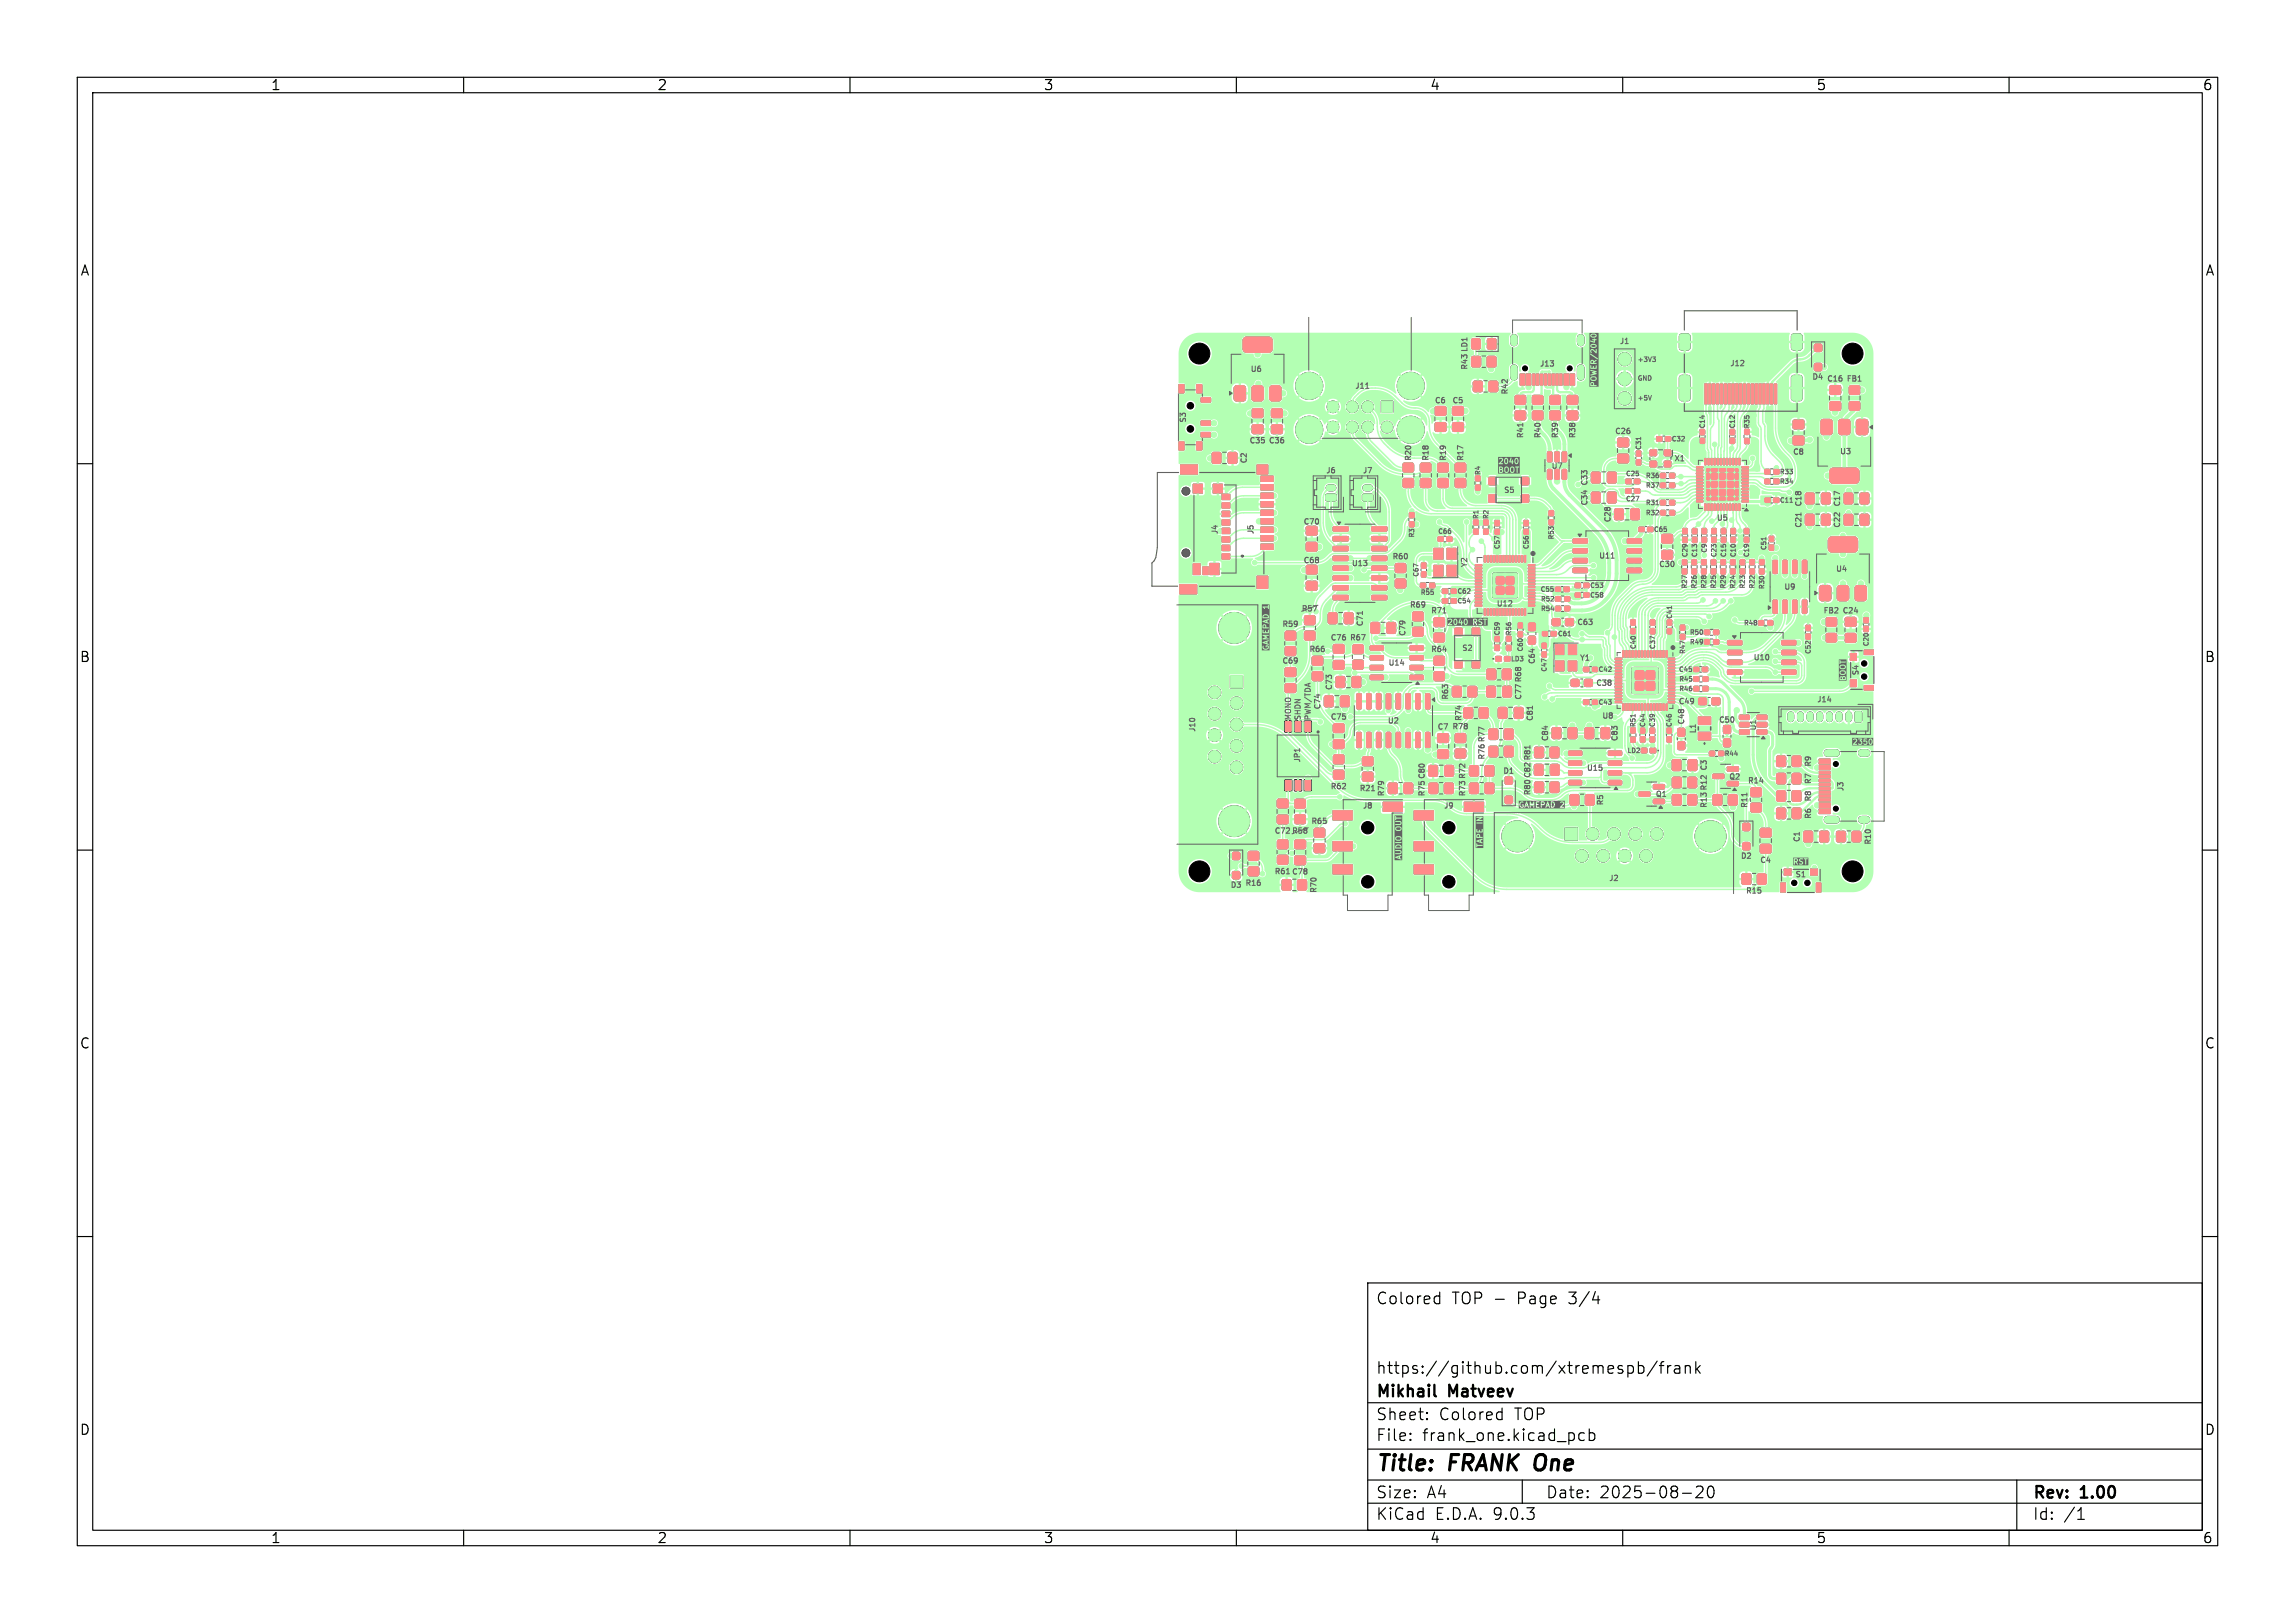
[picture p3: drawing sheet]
<svg xmlns="http://www.w3.org/2000/svg" width="297mm" height="210mm" viewBox="0 0 297 210" stroke-linecap="round" stroke-linejoin="round" font-family="sans-serif">
<defs><g id="words">
<g font-size="2.8">
<text x="178" y="190.9">Title:</text>
<text x="187.7" y="190.9">FRANK One</text>
</g>
<g font-size="2.1">
<text x="178" y="169">Colored</text>
<text x="187.9" y="169">TOP -</text>
<text x="196.5" y="169">Page</text>
<text x="203.3" y="169">3/4</text>
<text x="178" y="178">https://github.com/xtremespb/frank</text>
<text x="178" y="184">Sheet:</text>
<text x="178" y="181.2">Mikhail</text>
<text x="186.2" y="184">Colored</text>
<text x="187.6" y="181.2">Matveev</text>
<text x="196.1" y="184">TOP</text>
<text x="178" y="186.7">File:</text>
<text x="184.1" y="186.7">frank_one.kicad_pcb</text>
<text x="178" y="196.9">KiCad</text>
<text x="178" y="194.1">Size:</text>
<text x="184.7" y="194.1">A4</text>
<text x="185.7" y="196.9">E.D.A.</text>
<text x="193.3" y="196.9">9.0.3</text>
<text x="200" y="194.1">Date:</text>
<text x="207" y="194.1">2025-08-20</text>
<text x="263" y="194.3">Rev:</text>
<text x="263" y="196.9">Id:</text>
<text x="267.1" y="196.9">/1</text>
<text x="269.4" y="194.3">1.00</text>
</g>
<g font-size="1.8">
<text x="35" y="11.9">1</text>
<text x="85" y="11.9">2</text>
<text x="135" y="11.9">3</text>
<text x="185" y="11.9">4</text>
<text x="235" y="11.9">5</text>
<text x="285" y="11.9">6</text>
<text x="10.3" y="35.9">A</text>
<text x="285.4" y="35.9">A</text>
<text x="10.3" y="85.9">B</text>
<text x="285.3" y="85.9">B</text>
<text x="10.3" y="135.9">C</text>
<text x="285.3" y="135.9">C</text>
<text x="10.3" y="185.9">D</text>
<text x="285.3" y="185.9">D</text>
<text x="35" y="199.9">1</text>
<text x="85" y="199.9">2</text>
<text x="135" y="199.9">3</text>
<text x="185" y="199.9">4</text>
<text x="235" y="199.9">5</text>
<text x="285" y="199.9">6</text>
</g>
<g font-size="1" fill="#626262">
<text x="190.1" y="48" transform="rotate(-90 190.1 48)">R43 LD1</text>
<text x="199.2" y="47.6">J13</text>
<text x="209.5" y="44.7">J1</text>
<text x="223.8" y="47.6">J12</text>
<text x="161.7" y="48.3">U6</text>
<text x="175.3" y="50.5">J11</text>
<text x="185.6" y="52.4">C6</text>
<text x="187.9" y="52.4">C5</text>
<text x="195.3" y="51.2" transform="rotate(-90 195.3 51.2)">R42</text>
<text x="234.4" y="49.3">D4</text>
<text x="236.3" y="49.6">C16</text>
<text x="238.9" y="49.6">FB1</text>
<text x="153.7" y="54.8" transform="rotate(-90 153.7 54.8)">S3</text>
<text x="161.6" y="57.6">C35</text>
<text x="164.1" y="57.6">C36</text>
<text x="182.8" y="59.7" transform="rotate(-90 182.8 59.7)">R20</text>
<text x="185.1" y="59.7" transform="rotate(-90 185.1 59.7)">R18</text>
<text x="187.3" y="59.7" transform="rotate(-90 187.3 59.7)">R19</text>
<text x="189.6" y="59.7" transform="rotate(-90 189.6 59.7)">R17</text>
<text x="197.3" y="56.9" transform="rotate(-90 197.3 56.9)">R41</text>
<text x="199.6" y="56.9" transform="rotate(-90 199.6 56.9)">R40</text>
<text x="201.8" y="56.9" transform="rotate(-90 201.8 56.9)">R39</text>
<text x="204.1" y="56.9" transform="rotate(-90 204.1 56.9)">R38</text>
<text x="208.9" y="56.4">C26</text>
<text x="216.6" y="59.9">X1</text>
<text x="231.9" y="59">C8</text>
<text x="238" y="59">U3</text>
<text x="161.5" y="60.1" transform="rotate(-90 161.5 60.1)">C2</text>
<text x="171.5" y="61.4">J6</text>
<text x="176.3" y="61.4">J7</text>
<text x="194.5" y="64">S5</text>
<text x="200.8" y="60.8">U7</text>
<text x="205.6" y="65.5" transform="rotate(-90 205.6 65.5)">C34</text>
<text x="205.6" y="62.9" transform="rotate(-90 205.6 62.9)">C33</text>
<text x="233.3" y="65.7" transform="rotate(-90 233.3 65.7)">C18</text>
<text x="238.3" y="65.7" transform="rotate(-90 238.3 65.7)">C17</text>
<text x="157.8" y="69.2" transform="rotate(-90 157.8 69.2)">J4</text>
<text x="162.4" y="69.2" transform="rotate(-90 162.4 69.2)">J5</text>
<text x="168.6" y="68.1">C70</text>
<text x="208.6" y="67.7" transform="rotate(-90 208.6 67.7)">C28</text>
<text x="222.1" y="67.6">U5</text>
<text x="233.3" y="68.4" transform="rotate(-90 233.3 68.4)">C21</text>
<text x="238.3" y="68.4" transform="rotate(-90 238.3 68.4)">C22</text>
<text x="168.6" y="73.1">C68</text>
<text x="174.8" y="73.4">U13</text>
<text x="180.1" y="72.6">R60</text>
<text x="190" y="73.5" transform="rotate(-90 190 73.5)">Y2</text>
<text x="206.8" y="72.5">U11</text>
<text x="214.6" y="73.6">C30</text>
<text x="230.8" y="76.5">U9</text>
<text x="237.5" y="74.2">U4</text>
<text x="165.8" y="81.3">R59</text>
<text x="168.4" y="79.2">R57</text>
<text x="172.1" y="83.1">C76</text>
<text x="174.6" y="83.1">R67</text>
<text x="176.6" y="81.2" transform="rotate(-90 176.6 81.2)">C71</text>
<text x="182.1" y="82.4" transform="rotate(-90 182.1 82.4)">C79</text>
<text x="182.3" y="78.8">R69</text>
<text x="185.1" y="79.6">R71</text>
<text x="193.7" y="78.6">U12</text>
<text x="204.1" y="81.1">C63</text>
<text x="235.9" y="79.6">FB2 C24</text>
<text x="165.8" y="86.1">C69</text>
<text x="169.3" y="84.6">R66</text>
<text x="172.6" y="89.4" transform="rotate(-90 172.6 89.4)">C73</text>
<text x="179.6" y="86.3">U14</text>
<text x="185.1" y="84.6">R64</text>
<text x="189.1" y="84.4">S2</text>
<text x="198.8" y="86.1" transform="rotate(-90 198.8 86.1)">C64</text>
<text x="204.4" y="85.7">Y1</text>
<text x="206.5" y="88.9">C38</text>
<text x="226.8" y="85.6">U10</text>
<text x="240.7" y="87.5" transform="rotate(-90 240.7 87.5)">S4</text>
<text x="154.9" y="94.8" transform="rotate(-90 154.9 94.8)">J10</text>
<text x="167.2" y="93.3" transform="rotate(-90 167.2 93.3)">MONO</text>
<text x="168.4" y="93.3" transform="rotate(-90 168.4 93.3)">SHDN</text>
<text x="169.7" y="93.3" transform="rotate(-90 169.7 93.3)">PWM/TDA</text>
<text x="171.1" y="91.9" transform="rotate(-90 171.1 91.9)">C74</text>
<text x="172.1" y="93.3">C75</text>
<text x="179.5" y="93.8">U2</text>
<text x="185.9" y="94.6">C7 R78</text>
<text x="187.6" y="90.7" transform="rotate(-90 187.6 90.7)">R63</text>
<text x="189.3" y="93.4" transform="rotate(-90 189.3 93.4)">R74</text>
<text x="197.1" y="90.7" transform="rotate(-90 197.1 90.7)">C77 R68</text>
<text x="198.6" y="93.4" transform="rotate(-90 198.6 93.4)">C81</text>
<text x="207.2" y="93.2">U8</text>
<text x="217.1" y="91.3">C49</text>
<text x="218.1" y="93.8" transform="rotate(-90 218.1 93.8)">C48</text>
<text x="219.6" y="95" transform="rotate(-90 219.6 95)">L1</text>
<text x="222.3" y="93.7">C50</text>
<text x="227.4" y="94.6" transform="rotate(-90 227.4 94.6)">U1</text>
<text x="235" y="91.1">J14</text>
<text x="168.4" y="98.8" transform="rotate(-90 168.4 98.8)">JP1</text>
<text x="192.3" y="98.4" transform="rotate(-90 192.3 98.4)">R76 R77</text>
<text x="194.4" y="100.3">D1</text>
<text x="200.5" y="96" transform="rotate(-90 200.5 96)">C84</text>
<text x="205.3" y="99.9">U15</text>
<text x="209.5" y="96" transform="rotate(-90 209.5 96)">C83</text>
<text x="221.1" y="99.8" transform="rotate(-90 221.1 99.8)">C3</text>
<text x="223.7" y="101">Q2</text>
<text x="226.1" y="101.6">R14</text>
<text x="234.6" y="101.6" transform="rotate(-90 234.6 101.6)">R7</text>
<text x="234.6" y="99.3" transform="rotate(-90 234.6 99.3)">R9</text>
<text x="169.6" y="106.8">R65</text>
<text x="172.1" y="102.3">R62</text>
<text x="175.8" y="102.6">R21</text>
<text x="176.3" y="104.8">J8</text>
<text x="179.3" y="103.2" transform="rotate(-90 179.3 103.2)">R79</text>
<text x="184.6" y="103.2" transform="rotate(-90 184.6 103.2)">R75 C80</text>
<text x="186.8" y="104.8">J9</text>
<text x="189.8" y="103.2" transform="rotate(-90 189.8 103.2)">R73 R72</text>
<text x="198.2" y="103" transform="rotate(-90 198.2 103)">R80 C82 R81</text>
<text x="207.7" y="104.3" transform="rotate(-90 207.7 104.3)">R5</text>
<text x="214.2" y="103.2">Q1</text>
<text x="221.1" y="104.7" transform="rotate(-90 221.1 104.7)">R13 R12</text>
<text x="226.3" y="104.7" transform="rotate(-90 226.3 104.7)">R11</text>
<text x="234.6" y="106.1" transform="rotate(-90 234.6 106.1)">R6</text>
<text x="234.6" y="103.8" transform="rotate(-90 234.6 103.8)">R8</text>
<text x="238.8" y="102.5" transform="rotate(-90 238.8 102.5)">J3</text>
<text x="164.8" y="113.3">R61 C78</text>
<text x="164.8" y="108.1">C72 R58</text>
<text x="225.2" y="111.3">D2</text>
<text x="227.7" y="111.8">C4</text>
<text x="232.2" y="113.7">S1</text>
<text x="233.1" y="109.1" transform="rotate(-90 233.1 109.1)">C1</text>
<text x="242.3" y="109.4" transform="rotate(-90 242.3 109.4)">R10</text>
<text x="159.1" y="115.1">D3</text>
<text x="161.1" y="114.8">R16</text>
<text x="170.6" y="115.7" transform="rotate(-90 170.6 115.7)">R70</text>
<text x="208.1" y="114.2">J2</text>
<text x="225.8" y="115.8">R15</text>
</g>
<g font-size=".8" fill="#626262">
<text x="211.9" y="46.9">+3V3</text>
<text x="211.9" y="51.9">+5V</text>
<text x="211.9" y="49.3">GND</text>
<text x="212.5" y="58.3" transform="rotate(-90 212.5 58.3)">C31</text>
<text x="216.3" y="57.2">C32</text>
<text x="220.7" y="55.5" transform="rotate(-90 220.7 55.5)">C14</text>
<text x="224.6" y="55.5" transform="rotate(-90 224.6 55.5)">C12</text>
<text x="226.5" y="55.5" transform="rotate(-90 226.5 55.5)">R35</text>
<text x="191.7" y="61.5" transform="rotate(-90 191.7 61.5)">R4</text>
<text x="210.4" y="65">C27</text>
<text x="210.4" y="61.7">C25</text>
<text x="213" y="62">R36</text>
<text x="213" y="63.2">R37</text>
<text x="213" y="65.5">R31</text>
<text x="230.3" y="62.7">R34</text>
<text x="230.3" y="61.5">R33</text>
<text x="230.3" y="65.1">C11</text>
<text x="183.1" y="69.6" transform="rotate(-90 183.1 69.6)">R3</text>
<text x="186.1" y="69.2">C66</text>
<text x="191.4" y="67.2" transform="rotate(-90 191.4 67.2)">R1</text>
<text x="192.7" y="67.2" transform="rotate(-90 192.7 67.2)">R2</text>
<text x="194.2" y="71.1" transform="rotate(-90 194.2 71.1)">C57</text>
<text x="197.9" y="71.1" transform="rotate(-90 197.9 71.1)">C56</text>
<text x="201.2" y="69.8" transform="rotate(-90 201.2 69.8)">R53</text>
<text x="213" y="66.8">R32</text>
<text x="214" y="68.9">C65</text>
<text x="221" y="71.6" transform="rotate(-90 221 71.6)">C9</text>
<text x="228.7" y="71.2" transform="rotate(-90 228.7 71.2)">C51</text>
<text x="183.7" y="74.7" transform="rotate(-90 183.7 74.7)">C67</text>
<text x="183.8" y="77.1">R55</text>
<text x="188.6" y="76.9">C62</text>
<text x="199.3" y="76.7">C55</text>
<text x="199.4" y="77.9">R52</text>
<text x="205.7" y="77.4">C58</text>
<text x="205.7" y="76.2">C53</text>
<text x="218.4" y="76.2" transform="rotate(-90 218.4 76.2)">R27</text>
<text x="218.5" y="72.1" transform="rotate(-90 218.5 72.1)">C29</text>
<text x="219.7" y="76.2" transform="rotate(-90 219.7 76.2)">R26</text>
<text x="219.7" y="72.1" transform="rotate(-90 219.7 72.1)">C13</text>
<text x="220.9" y="76.2" transform="rotate(-90 220.9 76.2)">R28</text>
<text x="222.2" y="76.2" transform="rotate(-90 222.2 76.2)">R25</text>
<text x="222.2" y="72.1" transform="rotate(-90 222.2 72.1)">C23</text>
<text x="223.4" y="76.2" transform="rotate(-90 223.4 76.2)">R29</text>
<text x="223.5" y="72.1" transform="rotate(-90 223.5 72.1)">C15</text>
<text x="224.7" y="76.2" transform="rotate(-90 224.7 76.2)">R24</text>
<text x="224.7" y="72.1" transform="rotate(-90 224.7 72.1)">C10</text>
<text x="225.9" y="76.2" transform="rotate(-90 225.9 76.2)">R23</text>
<text x="226.4" y="72.1" transform="rotate(-90 226.4 72.1)">C19</text>
<text x="227.2" y="76.2" transform="rotate(-90 227.2 76.2)">R22</text>
<text x="228.4" y="76.3" transform="rotate(-90 228.4 76.3)">R30</text>
<text x="188.6" y="78.2">C54</text>
<text x="194.2" y="82.3" transform="rotate(-90 194.2 82.3)">C59</text>
<text x="195.7" y="82.3" transform="rotate(-90 195.7 82.3)">R56</text>
<text x="199.4" y="79.2">R54</text>
<text x="201.6" y="82.4">C61</text>
<text x="216.5" y="80.1" transform="rotate(-90 216.5 80.1)">C41</text>
<text x="218.7" y="83.5">R49</text>
<text x="218.7" y="82.2">R50</text>
<text x="225.7" y="81">R48</text>
<text x="241.9" y="83.7" transform="rotate(-90 241.9 83.7)">C20</text>
<text x="195.5" y="85.7">LD3</text>
<text x="197.2" y="84.3" transform="rotate(-90 197.2 84.3)">C60</text>
<text x="200.2" y="87" transform="rotate(-90 200.2 87)">C47</text>
<text x="206.8" y="87">C42</text>
<text x="211.8" y="84" transform="rotate(-90 211.8 84)">C40</text>
<text x="214.3" y="84" transform="rotate(-90 214.3 84)">C37</text>
<text x="217.2" y="87">C45</text>
<text x="217.3" y="89.5">R46</text>
<text x="217.3" y="88.3">R45</text>
<text x="218.2" y="84.7" transform="rotate(-90 218.2 84.7)">R47</text>
<text x="234.4" y="84.7" transform="rotate(-90 234.4 84.7)">C52</text>
<text x="206.8" y="91.3">C43</text>
<text x="211.7" y="94.1" transform="rotate(-90 211.7 94.1)">R51</text>
<text x="213" y="94.1" transform="rotate(-90 213 94.1)">C44</text>
<text x="214.2" y="94.1" transform="rotate(-90 214.2 94.1)">C39</text>
<text x="216.4" y="94.1" transform="rotate(-90 216.4 94.1)">C46</text>
<text x="210.6" y="97.5">LD2</text>
<text x="223.2" y="97.9">R44</text>
</g>
</g></defs>
<g fill="none" stroke="#000" stroke-width=".15">
<path d="M10 10h277v190h-277zM12 12h273v186h-273zM60 10v2M110 10v2M160 10v2M210 10v2M260 10v2M10 60h2M285 60h2M10 110h2M285 110h2M10 160h2"/>
<path d="M177 166h108v32h-108zM185.9 167.7l.4 .1M186.3 167.2v1.5M186.3 168.6l-.4 .1M206.1 168.2h.9M210.7 176.8l.4-.1 .3 .3v.4l-.2 .2-.1 .1-.4-.1M212 176.8l.5-.1 .2 .3v.4l-.1 .2-.1 .1-.5-.1M212 176.2v1.5M214.5 176.1l-1.3 2M214.7 176.7h.6M215.3 176.2l-.3 .1v.1v1.3M215.8 176.7v1"/>
<path d="M216.2 176.7a.38 .38 0 0 0-.4 .3M216.7 176.8l.2-.1 .4 .1 .1 .9M217.4 177.1h-.5a.29 .29 0 0 0-.2 .3 .29 .29 0 0 0 .2 .3l.5-.1M218.1 176.8a.37 .37 0 0 1 .6 .1v.8M218.1 176.7v1M219.5 176.2v1.5M219.6 177.1l.4 .6M220 176.7l-.5 .6M285 160h2M60 198v2M110 198v2M160 198v2"/>
<path d="M177 194.5h108M177 191.5h108M177 187.5h108M177 181.5h108M182.5 186.3h.1l-.1 .1M182.5 186.3v.1M182.5 185.5v.1M182.5 185.5h.1l-.1 .1M184.7 183.6v.1M184.7 183.6h-.1l.1 .1M184.7 182.8v.1M184.7 182.8h-.1l.1 .1"/>
<path d="M194 182.7l.4 .1M194.4 182.2v1.5M194.4 183.6l-.4 .1M197 191.5v3M205 185.5l-.4-.1-.3 .3v.4l.2 .2 .1 .1 .4-.1M205.7 185.5l.4-.1 .3 .3v.4l-.2 .2-.1 .1-.4-.1M205.7 184.9v1.5M210 198v2M217.7 193.2h1.2M219.5 192.4l.2-.1h.4a.41 .41 0 0 1 .2 .6l-.8 .9h.9M221.2 192.4a.36 .36 0 0 1 .5 .2 .77 .77 0 0 1-.4 1.2 1 1 0 0 1-.1-1.4zM260 198v2"/>
<path d="M261 191.5v6.5M268.9 196.6h.8M269 195.5l.3-.4v1.5"/>
</g>
<path d="M185.6 180.5l.2 .2" fill="none" stroke="#000" stroke-width=".3"/>
<g fill="#000" stroke="#000" stroke-width=".13">
<path d="M152.6 57.2h.6v1h-.6zM152.6 49.8h.6v1h-.6zM154.9 57.2h.6v1h-.6zM154.9 49.8h.6v1h-.6zM155.5 51.5h1.1l.1 .5h-1.2zM155.5 54.5h1.1l.1 .5h-1.2zM155.5 56h1.1l.1 .5h-1.2zM156.9 58.6l.2-.1 .8 .1 .1 .2-.1 1.1-.1 .1-.9-.1-.1-.2zM159.9 50l.9-.1 .3 .2 .1 1.4-.2 .3-.9 .1-.3-.2-.1-1.4zM159 58.6l.2-.1 .8 .1 .1 .2-.1 1.1-.2 .1-.8-.1-.1-.2zM161 43.7l.3-.1 3.1 .1 .2 .3v1.3l-.2 .2-.3 .1-3-.1-.2-.2v-.2v-1.1zM162.2 50l.9-.1 .3 .2 .1 1.4-.2 .3-.9 .1-.3-.2-.1-1.4z"/>
<path d="M162.1 52.9h.2h1.1l.1 .2-.1 .9-.2 .1-1.1-.1-.1-.2zM162.1 55h.2h1.1l.1 .2-.1 .9h-.2h-1.1l-.1-.2zM164.5 50l.9-.1 .3 .2 .1 1.4-.2 .3-.9 .1-.3-.2-.1-1.4zM164.6 52.9h.2h1.1l.1 .2-.1 .9-.2 .1-1.1-.1-.1-.2zM164.6 55h.2h1.1l.1 .2-.1 .9h-.2h-1.1l-.1-.2zM178.7 51.9h1.6v1.5h-1.6zM185.8 52.7l.2-.1 1.1 .1 .1 .1-.1 .9-.2 .1-1.1-.1-.1-.2zM185.8 54.7h.2h1.1l.1 .2-.1 .9h-.2h-1.1l-.1-.2zM188 52.7l.2-.1 1.1 .1 .1 .1-.1 .9-.1 .1-1.2-.1v-.2zM188 54.7h.2h1.1l.1 .2-.1 .9h-.1h-1.2v-.2zM190.5 46.2l.2-.1 .9 .1v.2v1l-.2 .1-.9-.1-.1-.1zM190.5 43.9l.2-.1 .8 .1 .1 .2-.1 1-.2 .1-.8-.1-.1-.1z"/>
<path d="M190.7 49.4l.2-.1 .9 .1 .1 .2-.1 1-.2 .1-.9-.1-.1-.1zM192.5 46.2l.2-.1 .9 .1v.2v1l-.2 .1-.9-.1-.1-.1zM192.5 43.9l.2-.1 .9 .1v.2v1l-.2 .1-.9-.1v-.1zM192.7 49.4l.2-.1 .9 .1v.2v1l-.2 .1-.9-.1-.1-.1zM196.1 53.2h.2h1.1v.2v.9l-.2 .1-1.1-.1-.1-.2zM196.1 51.2h.2h1.1v.2v.9l-.2 .1-1.1-.1-.1-.2zM196.7 48.4h.6v1.4h-.6zM197.5 48.4h.6v1.4h-.6zM198.4 53.2h.1h1.1l.1 .2-.1 .9-.1 .1-1.1-.1-.1-.2zM198.4 51.2h.1h1.1l.1 .2-.1 .9-.1 .1-1.1-.1-.1-.2zM198.4 48.4h.3v1.4h-.3zM198.8 48.4h.4v1.4h-.4z"/>
<path d="M199.3 48.4h.3v1.4h-.3zM199.8 48.4h.3v1.4h-.3zM200.3 48.4h.3v1.4h-.3zM200.3 58.5h.4h.1l.1 1.1-.1 .2h-.4l-.1-.1zM200.6 53.2h.2h1.1v.2v.9l-.2 .1-1.1-.1v-.2zM200.6 51.2h.2h1.1v.2v.9l-.2 .1-1.1-.1v-.2zM200.9 48.4h.2v1.4h-.2zM201.2 58.5h.5h.1v1.1l-.1 .2h-.3l-.2-.1zM201.4 48.4h.3v1.4h-.3zM201.8 48.4h.4v1.4h-.4zM202.2 58.5h.4h.1v1.1v.2h-.4l-.1-.1zM202.4 48.4h.6v1.4h-.6z"/>
<path d="M202.9 53.2h.1h1.1l.1 .2-.1 .9-.2 .1-1-.1-.1-.2zM202.9 51.2h.1h1.1l.1 .2-.1 .9-.2 .1-1-.1-.1-.2zM203.2 48.4h.6v1.4h-.6zM209.4 58.8l.2-.1 1.1 .1 .1 .2-.1 .8-.2 .1-1.1-.1-.1-.1zM209.4 56.7h.2h1.1l.1 .2-.1 .9h-.2h-1.1l-.1-.2zM211.8 58.4h.5v.6h-.5zM213.6 58.3h.7v.6h-.7zM213.6 59.7h.7v.7h-.7zM214.4 56.5h.7v.6h-.7zM215.4 58.3h.8v.6h-.8zM215.4 59.7h.8v.7h-.8zM215.5 56.5h.7v.6h-.7z"/>
<path d="M217.4 43.3l.3-.1h.8l.2 .1v1.7l-.1 .2-.9 .1-.3-.1zM217.4 48.7l.2-.1h.8h.2l.1 .2v2.7v.2l-.2 .1h-.9l-.3-.2zM220 56.7h.6v.7h-.6zM220 55.6h.6v.6h-.6zM220.6 49.7h.3v2.6h-.3zM221.1 49.7h.3v2.6h-.3zM221.6 49.7h.3v2.6h-.3zM222.1 49.7h.3v2.6h-.3zM222.6 49.7h.3v2.6h-.3zM223.1 49.7h.3v2.6h-.3zM223.6 49.7h.3v2.6h-.3zM223.9 56.7h.6v.7h-.6z"/>
<path d="M223.9 55.6h.6v.6h-.6zM224.1 49.7h.3v2.6h-.3zM224.6 49.7h.3v2.6h-.3zM225.1 49.7h.3v2.6h-.3zM225.6 49.7h.3v2.6h-.3zM225.8 55.6h.5v.6h-.5zM225.8 56.8h.5v.6h-.5zM226.1 49.7h.3v2.6h-.3zM226.6 49.7h.3v2.6h-.3zM227.1 49.7h.3v2.6h-.3zM227.6 49.7h.3v2.6h-.3zM228.1 49.7h.3v2.6h-.3z"/>
<path d="M228.6 49.7h.3v2.6h-.3zM229.1 49.7h.3v2.6h-.3zM229.6 49.7h.3v2.6h-.3zM232.1 56.5l.2-.1 1.1 .1 .1 .2-.1 .8-.2 .1-1.1-.1-.1-.2zM232.1 54.4l.2-.1 1.1 .1 .1 .2-.1 .8-.2 .1-1.1-.1-.1-.1zM232 48.6h1l.2 .2v2.7v.2l-.2 .1h-.9l-.3-.2v-2.7zM231.9 43.3l.3-.1h.8l.2 .1v1.7l-.1 .2-.9 .1-.3-.1zM234.9 44.6l.1-.1 .7 .1 .1 .2-.1 .6-.2 .1-.6-.1-.1-.1zM234.9 47.1l.1-.1 .7 .1 .1 .2-.1 .6-.2 .1-.6-.1-.1-.1zM235.8 54.3h1l.3 .1v1.5l-.1 .3-1 .1-.3-.2-.1-1.5zM236.8 52h.2h1.2v.2v.9h-.2h-1.2v-.2zM236.8 49.9h.2h1.2v.2v.9l-.2 .1-1.2-.1v-.2z"/>
<path d="M238 54.4l.3-.1h.9l.2 .1v1.5l-.1 .3-1 .1-.3-.2-.1-.2zM239.4 50l.1-.1 1.1 .1 .1 .2-.1 .8-.2 .1-1-.1-.1-.2zM239.4 52h.1h1.1l.1 .2-.1 .8-.2 .1-1-.1-.1-.1zM240.4 54.3h1l.3 .1v1.5l-.1 .3-1 .1-.3-.2-.1-1.5zM152.7 75.7h2.2v1.2h-2.2zM152.8 60.2h2.2v1.2h-2.2zM154.4 62.6h1.2v1.2h-1.2zM154.4 72.9h.9v1.4h-.9zM155.7 73.3h.7v1h-.7zM156.6 72.9h1.2v1.4h-1.2zM157 62.6h1.2v1.2h-1.2zM158.2 71.6h1v.7h-1z"/>
<path d="M158.2 70.5h1v.7h-1zM158.2 69.4h1v.7h-1zM158.2 68.3h1v.7h-1zM158.2 67.2h1v.7h-1zM158.2 66.1h1v.7h-1zM158.2 65h1v.7h-1zM158.2 63.9h1v.7h-1zM162.7 74.6h1.4v1.6h-1.4zM162.7 60.2h1.4v1.2h-1.4zM163.2 70.4h1.6v.7h-1.6zM163.2 69.3h1.6v.7h-1.6zM163.2 68.2h1.6v.7h-1.6z"/>
<path d="M163.2 67.1h1.6v.7h-1.6zM163.2 66h1.6v.7h-1.6zM163.2 64.9h1.6v.7h-1.6zM163.2 63.8h1.6v.7h-1.6zM163.2 62.7h1.6v.7h-1.6zM163.2 61.6h1.6v.7h-1.6zM169.1 70.2h.2h1.1l.1 .2-.1 .9h-.2h-1.1l-.1-.2zM169.1 68.2l.2-.1 1.1 .1 .1 .1-.1 .9-.2 .1-1.1-.1-.1-.2zM169.1 73.2l.2-.1 1.1 .1 .1 .2-.1 .8-.2 .1-1.1-.1-.1-.1zM169.1 75.3l.2-.1 1.1 .1 .1 .2-.1 .8-.2 .1-1.1-.1-.1-.2zM171.6 64l1.2-.1 .2 .3-.1 .5-.2 .1h-1l-.2-.2zM171.9 79.3h.2h.9v.2v1.2h-.2h-.9v-.2z"/>
<path d="M172.5 68.2h1.9l.1 .1v.3l-.1 .1h-1.8l-.1-.1zM172.5 69.5l1.9-.1 .1 .2v.3l-.1 .1h-1.8l-.1-.1zM172.5 70.7h1.9l.1 .1v.4l-.1 .1h-1.8l-.1-.2zM172.5 72h1.9l.1 .1v.4l-.1 .1-1.8-.1-.1-.1zM172.5 73.3l1.9-.1 .1 .2v.3l-.1 .1h-1.8l-.1-.1zM172.5 74.5h1.9l.1 .1v.4l-.1 .1h-1.8l-.1-.2zM172.5 75.8h1.9l.1 .1v.4l-.1 .1-1.8-.1-.1-.1zM172.5 77.1l1.9-.1 .1 .2v.3l-.1 .1h-1.8l-.1-.1zM174 79.3h.2h.9v.2v1.2h-.2h-.9l-.1-.2zM176.4 64l1.2-.1 .1 .3v.5l-.2 .1h-1.1l-.1-.2zM177.5 77.1l1.9-.1 .1 .2v.3l-.2 .1h-1.7l-.1-.1zM177.5 75.8h1.9l.1 .1v.4l-.2 .1-1.7-.1-.1-.1z"/>
<path d="M177.5 74.5h1.9l.1 .1v.4l-.2 .1h-1.7l-.1-.2zM177.5 73.3l1.9-.1 .1 .2v.3l-.2 .1h-1.7l-.1-.1zM177.5 72h1.9l.1 .1v.4l-.2 .1-1.7-.1-.1-.1zM177.5 70.7h1.9l.1 .1v.4l-.2 .1h-1.7l-.1-.2zM177.5 69.5l1.9-.1 .1 .2v.3l-.2 .1h-1.7l-.1-.1zM177.5 68.2h1.9l.1 .1v.3l-.2 .1h-1.7l-.1-.1zM180.6 75l.2-.1 1.1 .1v.2v.8l-.2 .1-1.1-.1v-.1zM180.6 73l.2-.1 1.1 .1v.2v.8l-.2 .1-1.1-.1v-.1zM181.6 62l.2-.1 1.1 .1 .1 .2-.1 .8-.2 .1-1.1-.1-.1-.1zM181.6 60l.2-.1 1.1 .1 .1 .2-.1 .8-.2 .1-1.1-.1-.1-.1zM182.4 66.3h.6v.7h-.6zM182.4 67.5h.6v.7h-.6z"/>
<path d="M183.9 62l.2-.1 1 .1 .1 .2-.1 .8-.2 .1-1-.1-.1-.1zM183.9 60l.2-.1 1 .1 .1 .2-.1 .8-.2 .1-1-.1-.1-.1zM184 74h.5v.6h-.5zM184 72.9h.5v.6h-.5zM183.8 75.5h.7v.5h-.7zM185 75.5h.7v.5h-.7zM186.1 69.5h.7v.5h-.7zM186.1 62l.2-.1 1.1 .1v.2v.8l-.2 .1-1.1-.1-.1-.1zM186.1 60l.2-.1 1.1 .1v.2v.8l-.2 .1-1.1-.1-.1-.1zM185.6 80l.2-.1 1.1 .1v.2v.8l-.2 .1-1.1-.1-.1-.1zM185.5 71h1.3v1.4h-1.3zM185.5 73.2h1.3v1.4h-1.3z"/>
<path d="M187.2 69.5h.7v.5h-.7zM186.7 77.5h.6v.5h-.6zM186.7 76.2h.6v.6h-.6zM187.2 73.2h1.2v1.4h-1.2zM187.2 71h1.2v1.4h-1.2zM187.8 77.5h.7v.5h-.7zM187.8 76.2h.7v.6h-.7zM188.4 62l.1-.1 1.1 .1 .1 .2-.1 .8-.1 .1-1.1-.1-.1-.1zM188.4 60l.1-.1 1.1 .1 .1 .2-.1 .8-.1 .1-1.1-.1-.1-.1zM190.7 68.5h.6v.6h-.6zM190.7 67.3h.6v.6h-.6zM191 62.8h.5v.6h-.5z"/>
<path d="M191 61.6h.5v.6h-.5zM190.9 73.1h.8l.1 .1-.9 .1zM190.9 73.5h.8l.1 .1-.9 .1zM190.9 73.9h.8l.1 .1-.9 .1zM190.9 74.3h.8l.1 .1-.9 .1zM190.9 74.7h.8l.1 .1-.9 .1zM190.9 75.1h.8l.1 .1-.9 .1zM190.9 75.5h.8l.1 .1-.9 .1zM190.9 75.9h.8l.1 .1-.9 .1zM190.9 76.3h.8l.1 .1-.9 .1zM190.9 76.7h.8l.1 .1-.9 .1zM190.9 77.1h.8l.1 .1-.9 .1z"/>
<path d="M190.9 77.5h.8l.1 .1-.9 .1zM190.9 77.9h.8l.1 .1-.9 .1zM190.9 78.3h.8l.1 .1-.9 .1zM192 68.5h.6v.6h-.6zM192 67.3h.6v.6h-.6zM192.1 71.9h.2l-.1 .9-.1-.1zM192.1 78.8h.2l-.1 .8h-.1zM192.5 71.9h.2l-.1 .9-.1-.1zM192.5 78.8h.2l-.1 .8h-.1zM192.9 71.9h.2l-.1 .9-.1-.1zM192.9 78.8h.2l-.1 .8h-.1zM193.3 71.9h.2l-.1 .9-.1-.1z"/>
<path d="M193.3 78.8h.2l-.1 .8h-.1zM193.5 68.5h.5v.6h-.5zM193.5 67.4h.5v.6h-.5zM192.7 64h.9v1h-.9zM192.7 61.8h.9v.9h-.9zM193.7 71.9h.2l-.1 .9-.1-.1zM193.7 78.8h.2l-.1 .8h-.1zM194.1 71.9h.2l-.1 .9-.1-.1zM194.1 78.8h.2l-.1 .8h-.1zM194.5 71.9h.2l-.1 .9-.1-.1zM194.5 78.8h.2l-.1 .8h-.1zM194.9 71.9h.2l-.1 .9-.1-.1z"/>
<path d="M194.9 78.8h.2l-.1 .8h-.1zM195.3 71.9h.2l-.1 .9-.1-.1zM195.3 78.8h.2l-.1 .8h-.1zM195.7 71.9h.2l-.1 .9-.1-.1zM195.7 78.8h.2l-.1 .8h-.1zM196.1 71.9h.2l-.1 .9-.1-.1zM196.1 78.8h.2l-.1 .8h-.1zM193.2 74.2h3.1v3.1h-3.1zM196.5 71.9h.2l-.1 .9-.1-.1zM196.5 78.8h.2l-.1 .8h-.1zM196.9 71.9h.2l-.1 .9-.1-.1zM196.9 78.8h.2l-.1 .8h-.1z"/>
<path d="M197.2 68.5h.6v.6h-.6zM197.2 67.4h.6v.6h-.6zM197.3 71.9h.2l-.1 .9-.1-.1zM197.3 78.8h.2l-.1 .8h-.1zM196.9 64h.9v1h-.9zM196.9 61.8h.9v.9h-.9zM197.8 78.3h.8l.1 .1-.9 .1zM197.8 77.9h.8l.1 .1-.9 .1zM197.8 77.5h.8l.1 .1-.9 .1zM197.8 77.1h.8l.1 .1-.9 .1zM197.8 76.7h.8l.1 .1-.9 .1zM197.8 76.3h.8l.1 .1-.9 .1z"/>
<path d="M197.8 75.9h.8l.1 .1-.9 .1zM197.8 75.5h.8l.1 .1-.9 .1zM197.8 75.1h.8l.1 .1-.9 .1zM197.8 74.7h.8l.1 .1-.9 .1zM197.8 74.3h.8l.1 .1-.9 .1zM197.8 73.9h.8l.1 .1-.9 .1zM197.8 73.5h.8l.1 .1-.9 .1zM197.8 73.1h.8l.1 .1-.9 .1zM200.5 67.3h.5v.6h-.5zM200.5 66.1h.5v.6h-.5zM200.3 60.8l.4-.1 .1 .1 .1 1.1-.1 .1-.4 .1-.1-.1zM201.3 76h.6v.5h-.6z"/>
<path d="M201.2 60.8l.5-.1 .1 .1v1.1l-.1 .1-.3 .1-.2-.1zM201.3 77.2h.6v.6h-.6zM201.3 78.5h.6v.5h-.6zM202.4 76h.7v.5h-.7zM202.2 60.8l.4-.1 .1 .1v1.1v.1l-.4 .1-.1-.1zM202.5 77.2h.6v.6h-.6zM202.5 78.5h.6v.5h-.6zM203.6 69.7h1.8v.2v.3l-.1 .1h-1.7v-.1zM203.6 71h1.8v.1v.4l-.1 .1h-1.7v-.2zM203.6 72.3h1.8v.1v.3l-.1 .1h-1.7v-.1zM203.6 73.6l1.8-.1v.2v.3l-.1 .1h-1.7v-.1zM203.9 76.7h.6v.6h-.6z"/>
<path d="M203.9 75.5h.6v.5h-.6zM205 76.7h.6v.6h-.6zM205 75.5h.6v.5h-.6zM206 63.7h.2h.8l.1 .2-.1 1.1-.1 .1-.9-.1-.1-.1zM206 61.1h.2h.8l.1 .2-.1 1.1-.1 .1-.9-.1-.1-.1zM208.1 63.7h.2h.8l.1 .2-.1 1.1-.2 .1-.8-.1-.1-.1zM208.1 61.1h.2h.8l.1 .2-.1 1.1-.2 .1-.8-.1-.1-.1zM209 65.9l.2-.1 .8 .1 .1 .2-.1 1.1-.1 .1-.9-.1-.1-.2zM210.6 73.6l1.8-.1 .1 .2-.1 .3-.1 .1h-1.7v-.1zM210.6 72.3h1.8l.1 .1-.1 .3-.1 .1h-1.7v-.1zM210.6 71h1.8l.1 .1-.1 .4-.1 .1h-1.7v-.2zM210.6 69.7h1.8l.1 .2-.1 .3-.1 .1h-1.7v-.1z"/>
<path d="M210.4 63.3h.7v.5h-.7zM210.4 62h.7v.6h-.7zM211.8 59.5h.5v.6h-.5zM212.1 68.2h.7v.6h-.7zM211.1 65.9l.2-.1 .8 .1 .1 .2-.1 1.1-.2 .1-.8-.1-.1-.2zM211.5 63.3h.7v.5h-.7zM211.5 62h.7v.6h-.7zM213.2 68.2h.7v.6h-.7zM214.9 64.8h.6v.5h-.6zM214.9 66.1h.6v.5h-.6zM214.9 61.3h.6v.5h-.6zM214.9 62.5h.6v.6h-.6z"/>
<path d="M216.1 64.8h.6v.5h-.6zM216.1 66.1h.6v.5h-.6zM215.1 69.2l.2-.1 1.1 .1 .1 .2-.1 .8-.2 .1-1.1-.1-.1-.1zM215.1 71.3l.2-.1 1.1 .1 .1 .2-.1 .8-.2 .1-1.1-.1-.1-.2zM216.1 61.3h.6v.5h-.6zM216.1 62.5h.6v.6h-.6zM217.7 73.6h.6v.7h-.6zM217.7 72.4h.6v.7h-.6zM217.8 68.4h.5v.6h-.5zM217.8 69.5h.5v.7h-.5zM219 73.6h.5v.7h-.5zM219 72.4h.5v.7h-.5z"/>
<path d="M219 68.4h.6v.6h-.6zM219 69.5h.6v.7h-.6zM219.5 60.4h.8l.1 .1-.8 .1zM219.5 60.8h.8l.1 .1-.8 .1zM219.5 61.2h.8l.1 .1-.8 .1zM219.5 61.6h.8l.1 .1-.8 .1zM219.5 62h.8l.1 .1-.8 .1zM219.5 62.4h.8l.1 .1-.8 .1zM219.5 62.8h.8l.1 .1-.8 .1zM219.5 63.2h.8l.1 .1-.8 .1zM219.5 63.6h.8l.1 .1-.8 .1zM219.5 64h.8l.1 .1-.8 .1z"/>
<path d="M219.5 64.4h.8l.1 .1-.8 .1zM219.5 64.8h.8l.1 .1-.8 .1zM220.2 72.4h.6v.7h-.6zM220.2 73.6h.6v.7h-.6zM220.3 68.4h.5v.6h-.5zM220.3 69.5h.5v.7h-.5zM220.6 59.3h.2v.8h-.2zM220.6 65.2h.2v.8h-.2zM221 59.3h.2v.8h-.2zM221 65.2h.2v.8h-.2zM221.5 73.6h.5v.7h-.5zM221.5 72.4h.5v.7h-.5z"/>
<path d="M221.4 59.3h.2v.8h-.2zM221.4 65.2h.2v.8h-.2zM221.5 68.4h.6v.6h-.6zM221.5 69.5h.6v.7h-.6zM221.8 59.3h.2v.8h-.2zM221.8 65.2h.2v.8h-.2zM222.2 59.3h.2v.8h-.2zM222.2 65.2h.2v.8h-.2zM222.6 59.3h.2v.8h-.2zM222.6 65.2h.2v.8h-.2zM222.7 72.4h.6v.7h-.6zM222.7 73.6h.6v.7h-.6z"/>
<path d="M223 59.3h.2v.8h-.2zM223 65.2h.2v.8h-.2zM222.8 68.4h.5v.6h-.5zM222.8 69.5h.5v.7h-.5zM223.4 59.3h.2v.8h-.2zM223.4 65.2h.2v.8h-.2zM223.8 59.3h.2v.8h-.2zM223.8 65.2h.2v.8h-.2zM224 73.6h.5v.7h-.5zM224 72.4h.5v.7h-.5zM224.2 59.3h.2v.8h-.2zM224.2 65.2h.2v.8h-.2z"/>
<path d="M224 68.4h.6v.6h-.6zM224 69.5h.6v.7h-.6zM224.6 59.3h.2v.8h-.2zM224.6 65.2h.2v.8h-.2zM220.8 60.6h4.2v4.2h-4.2zM225 59.3h.2v.8h-.2zM225 65.2h.2v.8h-.2zM225.2 73.6h.6v.7h-.6zM225.2 72.4h.6v.7h-.6zM225.8 68.4h.5v.6h-.5zM225.8 69.5h.5v.7h-.5zM225.4 64.8h.8l.1 .1-.8 .1z"/>
<path d="M225.4 64.4h.8l.1 .1-.8 .1zM225.4 64h.8l.1 .1-.8 .1zM225.4 63.6h.8l.1 .1-.8 .1zM225.4 63.2h.8l.1 .1-.8 .1zM225.4 62.8h.8l.1 .1-.8 .1zM225.4 62.4h.8l.1 .1-.8 .1zM225.4 62h.8l.1 .1-.8 .1zM225.4 61.6h.8l.1 .1-.8 .1zM225.4 61.2h.8l.1 .1-.8 .1zM225.4 60.8h.8l.1 .1-.8 .1zM225.4 60.4h.8l.1 .1-.8 .1zM226.5 73.6h.5v.7h-.5z"/>
<path d="M226.5 72.4h.5v.7h-.5zM227.7 72.4h.6v.7h-.6zM227.7 73.6h.6v.7h-.6zM228.4 62h.6v.6h-.6zM228.4 60.8h.6v.5h-.6zM228.4 64.5h.7v.5h-.7zM229 70.5h.5v.7h-.5zM229 69.4h.5v.7h-.5zM229.5 64.5h.7v.5h-.7zM229.6 62h.6v.6h-.6zM229.6 60.8h.6v.5h-.6zM229.5 77.7l.4-.1 .1 .1v1.5l-.1 .2h-.3l-.2-.1z"/>
<path d="M229.5 72.5h.4l.1 .1v1.5l-.1 .1h-.3l-.2-.1zM230.7 77.7l.4-.1 .2 .1v1.5l-.1 .2h-.4l-.1-.1zM230.7 72.5h.4l.2 .1v1.5l-.1 .1h-.4l-.1-.1zM232 77.7l.4-.1 .2 .1v1.5l-.1 .2h-.4l-.1-.1zM232 72.5h.4l.2 .1v1.5l-.1 .1h-.4l-.1-.1zM233.3 77.7l.4-.1 .1 .1v1.5l-.1 .2h-.3l-.1-.1zM233.3 72.5h.4l.1 .1v1.5l-.1 .1h-.3l-.1-.1zM233.7 63.8h.2h.8l.1 .2-.1 1.2h-.1h-.9l-.1-.2zM233.7 66.6l.2-.1 .8 .1 .1 .2-.1 1.1-.1 .1-.9-.1-.1-.2zM235.8 63.8h.2h.8l.1 .2-.1 1.2h-.2h-.8l-.1-.2zM235.8 66.6l.2-.1 .8 .1 .1 .2-.1 1.1-.2 .1-.8-.1-.1-.2zM235.6 75.8h1l.3 .1v1.5l-.1 .3-1 .1-.3-.2-.1-1.5z"/>
<path d="M236.7 69.6l.4-.1h3l.3 .3-.1 1.4-.2 .2-.2 .1-3-.1-.2-.2-.1-.2v-1.2zM236.4 80l.1-.1 1.1 .1 .1 .2-.1 .8-.2 .1-1-.1-.1-.2zM237.8 75.9l.3-.1h.9l.2 .1v1.5l-.1 .3-1 .1-.3-.2-.1-.2zM238.7 66.6l.2-.1 .8 .1 .1 .2-.1 1.1-.2 .1-.8-.1-.1-.2zM238.7 63.8h.2h.8l.1 .2-.1 1.2h-.2h-.8l-.1-.2zM236.9 60.7l.4-.1h3l.3 .3-.1 1.4-.2 .2-.2 .1-3.1-.1-.2-.2v-.2v-1.2zM240.2 75.8h1l.3 .1v1.5l-.1 .3-1 .1-.3-.2-.1-1.5zM240.8 66.6l.1-.1 .9 .1 .1 .2-.1 1.1-.2 .1-.8-.1-.1-.2zM240.8 63.8h.1h.9l.1 .2-.1 1.2h-.2h-.8l-.1-.2zM241.2 79.9h.6v.7h-.6zM159.2 87.4h1.6v1.6h-1.6zM166.3 88.5h.2h1.2v.2v.9h-.2h-1.2v-.2z"/>
<path d="M166.3 86.4h.2h1.2v.2v.9l-.2 .1-1.2-.1v-.2zM166.3 93.3h.9l-.1 1.4h-.9zM166.4 81.7h.1h1.1l.1 .2-.1 .9-.2 .1-1-.1-.1-.2zM166.4 83.7h.1h1.1l.1 .2-.1 .9-.2 .1-1-.1-.1-.2zM167.5 93.3h1l-.1 1.4h-.9zM168.9 81.7h.1h1.1l.1 .2-.1 .9-.2 .1-1-.1-.1-.2zM168.9 79.7h.1h1.1l.1 .2-.1 .9-.2 .1-1-.1-.1-.2zM168.8 93.3h.9v1.4h-.9zM169.9 85l.2-.1 1 .1 .1 .2-.1 .8-.2 .1-1-.1-.1-.1zM169.9 87l.2-.1 1 .1 .1 .2-.1 .8-.2 .1-1-.1-.1-.1zM171.4 90.1l.2-.1 .9 .1v.2v1.1l-.2 .1-.9-.1v-.2zM172.6 85.5h.2h1.1l.1 .2-.1 .9h-.2h-1.1l-.1-.2z"/>
<path d="M172.6 83.4h.2h1.1l.1 .2-.1 .9-.2 .1-1.1-.1-.1-.2zM172.6 95.8l.2-.1 1.1 .1 .1 .2-.1 .8-.2 .1-1.1-.1-.1-.2zM172.6 93.7l.2-.1 1.1 .1 .1 .2-.1 .8-.2 .1-1.1-.1-.1-.1zM172.9 87.6l.2-.1 .9 .1 .1 .2-.1 1.1-.2 .1-.9-.1v-.2zM173.5 90.1l.2-.1 .9 .1v.2v1.1l-.2 .1-.9-.1-.1-.2zM172.6 97.7h.2h1.1v.2v.9l-.2 .1-1.1-.1-.1-.2zM172.6 99.7h.2h1.1v.2v.9l-.2 .1-1.1-.1-.1-.2zM175 87.6l.2-.1 .9 .1v.2v1.1l-.2 .1-.9-.1-.1-.2zM175.1 85.5l.2-.1 1.1 .1v.2v.8l-.2 .1-1.1-.1-.1-.1zM175.1 83.5l.2-.1 1.1 .1v.2v.8l-.2 .1-1.1-.1-.1-.1zM175.6 89.8h.4h.2v1.8l-.1 .1-.4 .1-.1-.1zM175.6 94.8h.4h.2v1.8l-.1 .1-.4 .1-.1-.1z"/>
<path d="M176.4 98l.1-.1 1.1 .1 .1 .2-.1 .8-.2 .1-1-.1-.1-.1zM176.9 89.8h.4h.1v1.8v.1l-.4 .1-.1-.1zM176.9 94.8h.4h.1v1.8v.1l-.4 .1-.1-.1zM177.4 80.6l.2-.1 .9 .1v.2v1.1l-.2 .1-.9-.1v-.2zM178.2 89.8h.4h.1v1.8l-.1 .1-.3 .1-.2-.1zM178.2 94.8h.4h.1v1.8l-.1 .1-.3 .1-.2-.1zM177.3 83.6h1.7v.1v.4h-.1h-1.5l-.1-.1zM177.3 84.9l1.7-.1v.2v.3l-.1 .1h-1.5l-.1-.1zM177.3 86.1h1.7v.1v.4l-.1 .1h-1.5l-.1-.2zM177.3 87.4h1.7v.1v.4l-.1 .1-1.5-.1-.1-.1zM179.4 89.8h.4h.2v1.8l-.1 .1-.4 .1-.1-.1zM179.4 94.8h.4h.2v1.8l-.1 .1-.4 .1-.1-.1z"/>
<path d="M179.5 80.6l.2-.1 .9 .1v.2v1.1l-.2 .1-.9-.1v-.2zM180.7 89.8h.4h.1l.1 1.8-.1 .1-.4 .1-.1-.1zM180.7 94.8h.4h.1l.1 1.8-.1 .1-.4 .1-.1-.1zM182 89.8h.4h.1v1.8l-.1 .1-.3 .1-.2-.1zM182 94.8h.4h.1v1.8l-.1 .1-.3 .1-.2-.1zM182.9 81.2h.1h1.1l.1 .2-.1 .9-.2 .1-1-.1-.1-.2zM182.9 79.2h.1h1.1l.1 .2-.1 .9-.2 .1-1-.1-.1-.2zM183.2 89.8h.4h.2v1.8l-.1 .1-.4 .1-.1-.1zM183.2 94.8h.4h.2v1.8l-.1 .1-.4 .1-.1-.1zM182.5 87.4h1.6l.1 .1v.4l-.1 .1-1.6-.1v-.1zM182.5 86.1h1.6l.1 .1v.4l-.1 .1h-1.6v-.2zM182.5 84.9l1.6-.1 .1 .2v.3l-.1 .1h-1.6v-.1z"/>
<path d="M182.5 83.6h1.6l.1 .1v.4h-.1h-1.6v-.1zM184.5 89.8h.4h.2v1.8l-.1 .1-.4 .1-.1-.1zM184.5 94.8h.4h.2v1.8l-.1 .1-.4 .1-.1-.1zM185.6 82l.2-.1 1.1 .1v.2v.8l-.2 .1-1.1-.1-.1-.1zM185.6 85l.2-.1 1.1 .1v.2v.8l-.2 .1-1.1-.1-.1-.1zM185.6 87l.2-.1 1.1 .1v.2v.8l-.2 .1-1.1-.1-.1-.1zM186.1 95l.2-.1 1.1 .1 .1 .2-.1 .8-.2 .1-1.1-.1-.1-.2zM186.1 97.1l.2-.1 1.1 .1 .1 .1-.1 .9-.2 .1-1.1-.1-.1-.2zM188.3 81.3h.9v.9h-.9zM188.3 85.5h.9v.9h-.9zM188 88.9l.2-.1 .9 .1v.2v1l-.2 .1-.9-.1-.1-.1zM188.4 95l.1-.1 1.1 .1 .1 .2-.1 .8-.1 .1-1.1-.1-.1-.1z"/>
<path d="M188.4 97l.1-.1 1.1 .1 .1 .2-.1 .8-.1 .1-1.1-.1-.1-.1zM189.5 91.6h.1h.9l.1 .2-.1 1.1-.2 .1-.8-.1-.1-.2zM190 88.9l.2-.1 .9 .1v.2v1l-.2 .1-.9-.1-.1-.1zM190.5 81.3h1v.9h-1zM190.5 85.5h1v.9h-1zM192.4 88.8h.2h.9l.1 .2-.1 1.2h-.2h-.9v-.2zM192.5 86.6h.1h.9l.1 .2-.1 1.1-.2 .1-.8-.1-.1-.2zM191.5 91.6h.2h.8l.1 .2-.1 1.1-.2 .1-.8-.1-.1-.2zM192.7 94.4l.2-.1 .9 .1v.2v1l-.2 .1-.9-.1-.1-.1zM192.7 96.6h.2h.9v.2v1.1l-.2 .1-.9-.1-.1-.2zM193.6 85h.7v.5h-.7zM193.9 91.6l.2-.1 .9 .1v.2v1.1l-.2 .1-.9-.1v-.2z"/>
<path d="M193.5 82.4h.5v.6h-.5zM193.5 83.5h.5v.6h-.5zM194.5 86.6h.1h.9l.1 .2-.1 1.1-.2 .1-.8-.1-.1-.2zM194.5 88.8h.2h.9v.2v1.2h-.2h-.9l-.1-.2zM194.7 94.4l.2-.1 .9 .1v.2v1l-.2 .1-.9-.1-.1-.1zM194.7 96.6h.2h.9v.2v1.1l-.2 .1-.9-.1-.1-.2zM194.7 85h.7v.5h-.7zM195 83.5h.5v.7h-.5zM195 82.3h.5v.7h-.5zM196 91.6l.2-.1 .9 .1v.2v1.1l-.2 .1-.9-.1v-.2zM196.5 80.6h.5v.7h-.5zM196.5 81.7h.5v.7h-.5z"/>
<path d="M197.8 80.6h.2h.7v.2v.8l-.2 .1-.7-.1v-.2zM197.8 82.4l.2-.1 .7 .1v.1v.8l-.2 .1-.7-.1v-.2zM198.6 96.7h.2h.9l.1 .2-.1 1.1-.2 .1-.9-.1v-.2zM199.6 81.7h.7v.6h-.7zM199.6 83.2h.5v.7h-.5zM199.6 84.4h.5v.6h-.5zM200.6 96.7h.2h.9l.1 .2-.1 1.1-.2 .1-.9-.1v-.2zM200.7 81.7h.7v.6h-.7zM200.9 80.1l.2-.1 .8 .1v.2v.6l-.2 .1-.8-.1v-.2zM201.3 83.4h1.1v1.3h-1.1zM201.3 85.5h1.1v1.3h-1.1zM200.9 94.2l.2-.1 .8 .1 .1 .2-.1 1.1-.1 .1-.9-.1-.1-.2z"/>
<path d="M202.6 80.1l.2-.1 .8 .1v.2v.6l-.2 .1-.8-.1v-.2zM203 85.5h1.1v1.3h-1.1zM203 83.4h1.1v1.3h-1.1zM203 94.2l.2-.1 .8 .1 .1 .2-.1 1.1-.2 .1-.8-.1-.1-.2zM203.4 88l.1-.1 .8 .1 .1 .1-.1 .7h-.2h-.7l-.1-.2zM203 97.2h1.6l.1 .1v.4l-.1 .1-1.5-.1-.1-.1zM203 98.5l1.6-.1 .1 .2v.3l-.1 .1h-1.5l-.1-.1zM205.2 94.2l.1-.1 .9 .1 .1 .2-.1 1.1-.2 .1-.8-.1-.1-.2zM204.9 90.6h.7v.5h-.7zM204.9 86.4h.7v.5h-.7zM205.1 88l.2-.1 .7 .1 .1 .1-.1 .7h-.1h-.8l-.1-.2zM206.1 90.6h.6v.5h-.6z"/>
<path d="M206.1 86.4h.6v.5h-.6zM207.2 94.2l.2-.1 .9 .1v.2v1.1l-.2 .1-.9-.1v-.2zM209 85.2h.8l.1 .1-.8 .1zM209 85.6h.8l.1 .1-.8 .1zM209 86h.8l.1 .1-.8 .1zM209 86.4h.8l.1 .1-.8 .1zM209 86.8h.8l.1 .1-.8 .1zM209 87.2h.8l.1 .1-.8 .1zM209 87.6h.8l.1 .1-.8 .1zM209 88h.8l.1 .1-.8 .1zM209 88.4h.8l.1 .1-.8 .1zM209 88.8h.8l.1 .1-.8 .1z"/>
<path d="M209 89.2h.8l.1 .1-.8 .1zM209 89.6h.8l.1 .1-.8 .1zM209 90h.8l.1 .1-.8 .1zM209 90.4h.8l.1 .1-.8 .1zM209 90.8h.8l.1 .1-.8 .1zM208.2 98.5l1.6-.1 .1 .2v.3l-.2 .1h-1.5l-.1-.1zM208.2 97.2h1.6l.1 .1v.4l-.2 .1-1.5-.1-.1-.1zM210 84.2h.2l-.1 .9-.1-.1zM210 91.1h.2l-.1 .8h-.1zM210.4 84.2h.2l-.1 .9-.1-.1zM210.4 91.1h.2l-.1 .8h-.1zM210.8 84.2h.2l-.1 .9-.1-.1z"/>
<path d="M210.8 91.1h.2l-.1 .8h-.1zM211.1 95.4h.5v.6h-.5zM211.1 94.2h.5v.6h-.5zM211.1 81.4h.5v.6h-.5zM211.1 80.2h.5v.7h-.5zM211.2 86.4h3.3v3.3h-3.3zM211.2 84.2h.2l-.1 .9-.1-.1zM211.2 91.1h.2l-.1 .8h-.1zM211.6 84.2h.2l-.1 .9-.1-.1zM211.6 91.1h.2l-.1 .8h-.1zM212 84.2h.2l-.1 .9-.1-.1zM212 91.1h.2l-.1 .8h-.1z"/>
<path d="M212.4 84.2h.2l-.1 .9-.1-.1zM212.4 91.1h.2l-.1 .8h-.1zM212.3 94.2h.5v.7h-.5zM212.3 95.4h.5v.6h-.5zM212.8 84.2h.2l-.1 .9-.1-.1zM212.8 91.1h.2l-.1 .8h-.1zM212.4 96.8h.7v.6h-.7zM213.2 84.2h.2l-.1 .9-.1-.1zM213.2 91.1h.2l-.1 .8h-.1zM213.6 81.4h.5v.6h-.5zM213.6 80.2h.5v.7h-.5zM213.6 84.2h.2l-.1 .9-.1-.1z"/>
<path d="M213.6 91.1h.2l-.1 .8h-.1zM213.6 94.2h.5v.7h-.5zM213.6 95.4h.5v.6h-.5zM214 84.2h.2l-.1 .9-.1-.1zM214 91.1h.2l-.1 .8h-.1zM213.6 96.8h.6v.6h-.6zM214.4 84.2h.2l-.1 .9-.1-.1zM214.4 91.1h.2l-.1 .8h-.1zM214.8 84.2h.2l-.1 .9-.1-.1zM214.8 91.1h.2l-.1 .8h-.1zM215.2 84.2h.2l-.1 .9-.1-.1zM215.2 91.1h.2l-.1 .8h-.1z"/>
<path d="M215.6 84.2h.2l-.1 .9-.1-.1zM215.6 91.1h.2l-.1 .8h-.1zM215.8 81.4h.5v.6h-.5zM215.8 80.2h.5v.7h-.5zM215.7 94.2h.6v.7h-.6zM215.7 95.4h.6v.6h-.6zM216.4 98.3h.2h.9l.1 .2-.1 1.2h-.2h-.9v-.2zM215.9 90.8h.8l.1 .1-.9 .1zM215.9 90.4h.8l.1 .1-.9 .1zM215.9 90h.8l.1 .1-.9 .1zM215.9 89.6h.8l.1 .1-.9 .1zM215.9 89.2h.8l.1 .1-.9 .1z"/>
<path d="M215.9 88.8h.8l.1 .1-.9 .1zM215.9 88.4h.8l.1 .1-.9 .1zM215.9 88h.8l.1 .1-.9 .1zM215.9 87.6h.8l.1 .1-.9 .1zM215.9 87.2h.8l.1 .1-.9 .1zM215.9 86.8h.8l.1 .1-.9 .1zM215.9 86.4h.8l.1 .1-.9 .1zM215.9 86h.8l.1 .1-.9 .1zM215.9 85.6h.8l.1 .1-.9 .1zM215.9 85.2h.8l.1 .1-.9 .1zM217.5 82.1h.5v.6h-.5zM217.5 80.9h.5v.6h-.5z"/>
<path d="M217.2 94.3l.1-.1 .7 .1 .1 .2-.1 .7-.2 .1-.6-.1-.1-.1zM217.2 96l.1-.1 .7 .1 .1 .2-.1 .7-.2 .1-.6-.1-.1-.1zM218.5 98.3h.2h.9v.2v1.2h-.2h-.9l-.1-.2zM219.2 86.4h.6v.5h-.6zM219.9 90.3h.1h.8l.1 .2-.1 .7h-.2h-.7l-.1-.2zM219.2 88.8h.6v.6h-.6zM219.2 87.6h.6v.5h-.6zM220.3 86.4h.7v.5h-.7zM220.6 82.8h.6v.5h-.6zM220.6 81.5h.6v.6h-.6zM220.4 88.8h.6v.6h-.6zM220.4 87.6h.6v.5h-.6z"/>
<path d="M219.8 94.8h1.6v1h-1.6zM219.8 92.8h1.6v1h-1.6zM221.6 90.3h.2h.7l.1 .2-.1 .7h-.1h-.8l-.1-.2zM221.8 82.8h.6v.5h-.6zM221.8 81.5h.6v.6h-.6zM221.2 97.2h.7v.6h-.7zM222.4 97.2h.7v.6h-.7zM223.1 95.6h.2h.6l.1 .2-.1 .8-.2 .1-.6-.1-.1-.2zM223.1 93.9h.2h.6l.1 .2-.1 .8h-.2h-.6l-.1-.2zM223.6 82.9h1.8v.1v.4l-.1 .1-1.7-.1-.1-.1zM223.6 84.2l1.8-.1v.2v.3l-.1 .1h-1.7l-.1-.1zM223.6 85.4h1.8v.2v.3l-.1 .1h-1.7l-.1-.1z"/>
<path d="M223.6 86.7h1.8v.1v.4l-.1 .1h-1.7l-.1-.2zM223.6 99.2h1.3l.1 .2v.3l-.2 .1h-1.2l-.1-.1zM225.1 92.6l1.2-.1 .1 .2v.3l-.1 .1h-1.1l-.1-.1zM225.1 93.5h1.2l.1 .1v.4l-.1 .1h-1.1l-.1-.2zM225.1 94.5l1.2-.1 .1 .2v.3l-.1 .1h-1.1l-.1-.1zM227.6 80.3h.6v.6h-.6zM227.4 94.5l1.2-.1 .1 .2v.3l-.2 .1h-1l-.1-.1zM227.4 93.5h1.2l.1 .1v.4l-.2 .1h-1l-.1-.2zM227.4 92.6l1.2-.1 .1 .2v.3l-.2 .1h-1l-.1-.1zM228.8 80.3h.6v.6h-.6zM230 97.9l.1-.1 .9 .1 .1 .2-.1 1-.2 .1-.8-.1-.1-.1zM230.6 86.7h1.8l.1 .1-.1 .4-.1 .1h-1.7v-.2z"/>
<path d="M230.6 85.4h1.8l.1 .2-.1 .3-.1 .1h-1.7v-.1zM230.6 84.2l1.8-.1 .1 .2-.1 .3-.1 .1h-1.7v-.1zM230.6 82.9h1.8l.1 .1-.1 .4-.1 .1-1.7-.1v-.1zM232 97.9l.2-.1 .8 .1 .1 .2-.1 1-.2 .1-.8-.1-.1-.1zM233.7 82.1h.6v.6h-.6zM233.7 80.9h.6v.7h-.6zM235.4 99h1.5v.6h-1.5zM235.4 98.2h1.5v.6h-1.5zM236.4 82h.1h1.1l.1 .2-.1 .8-.2 .1-1-.1-.1-.1zM238.8 82h.2h1.2v.2v.9h-.2h-1.2v-.2zM238.8 79.9h.2h1.2v.2v.9l-.2 .1-1.2-.1v-.2zM239.5 84.6h.8v.9h-.8z"/>
<path d="M239.5 88h.8v.9h-.8zM240.1 92.1h.6l.2 .1v1l-.1 .2-.5 .1-.2-.2zM241.2 84.1h1.3v.6h-1.3zM241.2 88.7h1.3v.6h-1.3zM241.2 81.1h.6v.6h-.6zM159.5 110.3h.2h.7l.1 .2-.1 .7-.2 .1-.7-.1v-.2zM159.5 112.8h.2h.7l.1 .2-.1 .7-.2 .1-.7-.1v-.2zM161.6 110.2h.2h1l.1 .2-.1 .9-.1 .1-1.1-.1-.1-.2zM161.6 112.2h.2h1l.1 .2-.1 .9-.1 .1-1.1-.1-.1-.2zM165.4 110.7h.1h1.1l.1 .2-.1 .9-.2 .1-1-.1-.1-.2zM165.4 108.7h.1h1.1l.1 .2-.1 .9-.2 .1-1-.1-.1-.2zM166 113.9l.1-.1 .9 .1 .1 .2-.1 1-.2 .1-.8-.1-.1-.1z"/>
<path d="M165.3 103.4h.2h1.2v.2v.9l-.2 .1-1.2-.1v-.2zM165.3 105.5h.2h1.2v.2v.9h-.2h-1.2v-.2zM166.3 100.9h.9l-.1 1.4h-.9zM168 113.9l.2-.1 .8 .1 .1 .2-.1 1-.2 .1-.8-.1-.1-.1zM167.5 100.9h1l-.1 1.4h-.9zM167.6 103.5l.2-.1 1.1 .1 .1 .2-.1 .8-.2 .1-1.1-.1v-.1zM167.6 105.5l.2-.1 1.1 .1 .1 .2-.1 .8-.2 .1-1.1-.1v-.1zM167.6 108.7h.2h1.1l.1 .2-.1 .9h-.2h-1.1l-.1-.2zM167.6 110.8l.2-.1 1.1 .1 .1 .2-.1 .8-.2 .1-1.1-.1-.1-.1zM168.8 100.9h.9v1.4h-.9zM170.1 109.2h.2h1.1v.2v.9l-.2 .1-1.1-.1v-.2zM170.1 107.2h.2h1.1v.2v.9l-.2 .1-1.1-.1v-.2z"/>
<path d="M172.5 108.9h2.5v1.2h-2.5zM172.5 111.9h2.5v1.2h-2.5zM172.5 104.9h2.5v1.2h-2.5zM176.4 100l.1-.1 1.1 .1 .1 .2-.1 .8-.2 .1-1-.1-.1-.1zM179.7 101.4l.2-.1 .9 .1 .1 .2-.1 1-.2 .1-.9-.1-.1-.1zM179 103.8h2.5v1.2h-2.5zM181.7 101.4l.2-.1 .9 .1v.2v1l-.2 .1-.9-.1v-.1zM183 108.9h2.5v1.2h-2.5zM183 111.9h2.5v1.2h-2.5zM183 104.9h2.5v1.2h-2.5zM184.9 99.1l.2-.1 .9 .1v.2v1.1l-.2 .1-.9-.1v-.2zM185 101.4l.2-.1 .8 .1 .1 .2-.1 1-.2 .1-.8-.1-.1-.1z"/>
<path d="M187 101.4l.1-.1 .9 .1 .1 .2-.1 1-.1 .1-.9-.1-.1-.1zM187 99.1l.2-.1 .9 .1v.2v1.1l-.2 .1-.9-.1-.1-.2zM190.2 99.1h.2h.9l.1 .2-.1 1.1-.2 .1-.9-.1-.1-.2zM190.2 101.4l.2-.1 .9 .1 .1 .2-.1 1-.2 .1-.9-.1-.1-.1zM189.5 103.8h2.5v1.2h-2.5zM192.2 99.1h.2h.9v.2v1.1l-.2 .1-.9-.1v-.2zM192.2 101.4l.2-.1 .9 .1v.2v1l-.2 .1-.9-.1v-.1zM194.8 103.1l.2-.1 .7 .1v.2v.6l-.2 .1-.7-.1-.1-.1zM194.8 100.6l.2-.1 .7 .1v.2v.6l-.2 .1-.7-.1-.1-.1zM198.6 99l.2-.1 .9 .1v.1v1.2h-.2h-.9l-.1-.2zM198.6 101.2h.2h.9l.1 .2-.1 1.1-.2 .1-.9-.1v-.2zM200.6 101.2h.2h.9l.1 .2-.1 1.1-.2 .1-.9-.1v-.2z"/>
<path d="M200.7 99l.2-.1 .8 .1 .1 .1-.1 1.2h-.2h-.8l-.1-.2zM202.5 107.1h1.6v1.6h-1.6zM203.2 102.9l.2-.1 .9 .1 .1 .2-.1 1-.2 .1-.9-.1-.1-.1zM203 99.7h1.6l.1 .2v.3l-.1 .1h-1.5l-.1-.1zM203 101h1.6l.1 .1v.4l-.1 .1h-1.5l-.1-.2zM205.2 102.9l.2-.1 .9 .1v.2v1l-.2 .1-.9-.1v-.1zM208.2 101h1.6l.1 .1v.4l-.2 .1h-1.5l-.1-.2zM208.2 99.7h1.6l.1 .2v.3l-.2 .1h-1.5l-.1-.1zM212.1 102.5h1.4l.1 .1-.1 .4-.1 .1-1.2-.1-.1-.1zM214 103.4h1.3l.1 .2v.3l-.1 .1h-1.3l-.1-.1zM214 101.5h1.3l.1 .2v.3l-.1 .1h-1.3l-.1-.1zM216.5 100.6h.1h.9l.1 .2-.1 1.1-.2 .1-.8-.1-.1-.2z"/>
<path d="M216.5 102.9l.1-.1 .9 .1 .1 .2-.1 1-.2 .1-.8-.1-.1-.1zM218.5 100.6h.2h.8l.1 .2-.1 1.1-.2 .1-.8-.1-.1-.2zM218.5 102.9l.2-.1 .8 .1 .1 .2-.1 1-.2 .1-.8-.1-.1-.1zM221.7 102.9l.2-.1 .9 .1v.2v1l-.2 .1-.9-.1v-.1zM221.7 100.2h1.3l.1 .1v.4l-.1 .1-1.3-.1-.1-.1zM223.7 102.9l.2-.1 .9 .1 .1 .2-.1 1-.2 .1-.9-.1-.1-.1zM223.6 101.1h1.3l.1 .2v.3l-.2 .1h-1.2l-.1-.1zM225.6 106.6l.1-.1 .7 .1 .1 .2-.1 .6-.1 .1-.7-.1-.1-.1zM225.6 109.1l.1-.1 .7 .1 .1 .2-.1 .6-.1 .1-.7-.1-.1-.1zM225.5 113.1h.2h.8l.1 .2-.1 1.1-.2 .1-.8-.1-.1-.2zM226.6 104l.2-.1 1.1 .1v.2v.8l-.2 .1-1.1-.1-.1-.1zM226.6 102l.2-.1 1.1 .1v.2v.8l-.2 .1-1.1-.1-.1-.1z"/>
<path d="M227.8 109.3l.2-.1 1.2 .1v.2v.8l-.2 .1-1.2-.1v-.1zM227.8 107.2h.2h1.2v.2v.9h-.2h-1.2v-.2zM227.5 113.1h.1h.9l.1 .2-.1 1.1-.1 .1-.9-.1-.1-.2zM230 102.4l.1-.1 .9 .1 .1 .2-.1 1-.2 .1-.8-.1-.1-.1zM230 104.6h.1h.9l.1 .2-.1 1.1-.2 .1-.8-.1-.1-.2zM230 100.1h.1h.9l.1 .2-.1 1.1-.2 .1-.8-.1-.1-.2zM230.4 114.2h.7v1.2h-.7zM230.9 112.4h.9v.8h-.9zM232 102.4l.2-.1 .8 .1 .1 .2-.1 1-.2 .1-.8-.1-.1-.1zM232 104.6h.2h.8l.1 .2-.1 1.1-.2 .1-.8-.1-.1-.2zM232 100.1h.2h.8l.1 .2-.1 1.1-.2 .1-.8-.1-.1-.2zM233.5 107.6l.2-.1 .8 .1 .1 .2-.1 1.1-.2 .1-.8-.1-.1-.2z"/>
<path d="M234.3 112.4h.9v.8h-.9zM235.6 107.6l.1-.1 .9 .1 .1 .2-.1 1.1-.2 .1-.8-.1-.1-.2zM235 114.2h.7v1.2h-.7zM235.4 104.7h1.5v.6h-1.5zM235.4 103.9h1.5v.6h-1.5zM235.4 103.4h1.5v.3h-1.5zM235.4 102.9h1.5v.3h-1.5zM235.4 102.4h1.5v.3h-1.5zM235.4 101.9h1.5v.3h-1.5zM235.4 101.4h1.5v.3h-1.5zM235.4 100.9h1.5v.3h-1.5zM235.4 100.4h1.5v.3h-1.5z"/>
<path d="M235.4 99.9h1.5v.3h-1.5zM237.7 107.6h.2h.9v.2v1.1l-.2 .1-.9-.1-.1-.2zM239.7 107.6h.2h.9v.2v1.1l-.2 .1-.9-.1-.1-.2z"/>
<circle cx="154" cy="55.5" r=".42"/>
<circle cx="154" cy="52.5" r=".42"/>
<circle cx="155.2" cy="45.7" r="1.35"/>
<circle cx="169.4" cy="55.6" r="1.75"/>
<circle cx="169.4" cy="49.9" r="1.75"/>
<circle cx="172.5" cy="55.3" r=".75"/>
<circle cx="172.5" cy="52.6" r=".75"/>
<circle cx="175" cy="52.6" r=".75"/>
<circle cx="175" cy="55.3" r=".75"/>
<circle cx="177" cy="55.3" r=".75"/>
<circle cx="177" cy="52.6" r=".75"/>
<circle cx="179.5" cy="55.3" r=".75"/>
<circle cx="182.6" cy="55.6" r="1.75"/>
<circle cx="182.6" cy="49.9" r="1.75"/>
<circle cx="197.4" cy="47.7" r=".33"/>
<circle cx="203.1" cy="47.7" r=".33"/>
<circle cx="210.2" cy="46.5" r=".85"/>
<circle cx="210.2" cy="51.6" r=".85"/>
<circle cx="210.2" cy="49" r=".85"/>
<circle cx="239.8" cy="45.7" r="1.35"/>
<circle cx="153.5" cy="63.5" r=".5"/>
<circle cx="153.5" cy="71.5" r=".5"/>
<circle cx="157.2" cy="95.1" r=".8"/>
<circle cx="157.2" cy="89.6" r=".8"/>
<circle cx="157.2" cy="97.9" r=".8"/>
<circle cx="157.2" cy="92.4" r=".8"/>
<circle cx="159.7" cy="81.3" r="2"/>
<circle cx="160" cy="93.7" r=".8"/>
<circle cx="160" cy="99.3" r=".8"/>
<circle cx="160" cy="91" r=".8"/>
<circle cx="160" cy="96.5" r=".8"/>
<circle cx="237.6" cy="98.9" r=".33"/>
<circle cx="241.2" cy="85.8" r=".35"/>
<circle cx="241.2" cy="87.5" r=".35"/>
<circle cx="155.2" cy="112.7" r="1.35"/>
<circle cx="159.7" cy="106.2" r="2"/>
<circle cx="177" cy="107.1" r=".8"/>
<circle cx="177" cy="114.1" r=".8"/>
<circle cx="187.5" cy="107.1" r=".8"/>
<circle cx="187.5" cy="114.1" r=".8"/>
<circle cx="196.4" cy="108.2" r="2"/>
<circle cx="204.7" cy="110.7" r=".8"/>
<circle cx="206.1" cy="107.9" r=".8"/>
<circle cx="207.5" cy="110.7" r=".8"/>
<circle cx="208.9" cy="107.9" r=".8"/>
<circle cx="210.2" cy="110.7" r=".8"/>
<circle cx="211.6" cy="107.9" r=".8"/>
<circle cx="213" cy="110.7" r=".8"/>
<circle cx="214.4" cy="107.9" r=".8"/>
<circle cx="221.4" cy="108.2" r="2"/>
<circle cx="232.2" cy="114.2" r=".35"/>
<circle cx="233.9" cy="114.2" r=".35"/>
<circle cx="237.6" cy="104.6" r=".33"/>
<circle cx="239.8" cy="112.7" r="1.35"/>
</g>
<path d="M172 63.1h.5M176.8 63.1h.4M231.7 92.5v.5M233 92.5v.5M234.2 92.5v.5M235.5 92.5v.5M236.8 92.5v.5M238 92.5v.5M239.2 92.5v.5" fill="none" stroke="#000" stroke-width=".9"/>
<path d="M195.9 43.7v.6M195.9 47.6v1.1M204.6 43.7v.6M204.6 47.6v1.1M236.5 97.4h1.1M240.9 97.4h.6M236.5 106.1h1.1M240.9 106.1h.6" fill="none" stroke="#000" stroke-width="1"/>
<g fill="#b3ffb3" stroke="#b3ffb3" stroke-width=".13">
<path d="M188 52.7l.2-.1 1.1 .1 .1 .1-.1 .9-.1 .1-1.2-.1v-.2z"/>
<path d="M188 54.7h.2h1.1l.1 .2-.1 .9h-.1h-1.2v-.2z"/>
<path d="M183.9 62l.2-.1 1 .1 .1 .2-.1 .8-.2 .1-1-.1-.1-.1z"/>
<path d="M183.9 60l.2-.1 1 .1 .1 .2-.1 .8-.2 .1-1-.1-.1-.1z"/>
<path d="M184 74h.5v.6h-.5z"/>
<path d="M184 72.9h.5v.6h-.5z"/>
<path d="M202.5 77.2h.6v.6h-.6z"/>
<path d="M201.3 77.2h.6v.6h-.6z"/>
<path d="M188.4 62l.1-.1 1.1 .1 .1 .2-.1 .8-.1 .1-1.1-.1-.1-.1z"/>
<path d="M188.4 60l.1-.1 1.1 .1 .1 .2-.1 .8-.1 .1-1.1-.1-.1-.1z"/>
<path d="M219 73.6h.5v.7h-.5z"/>
<path d="M219 72.4h.5v.7h-.5z"/>
<path d="M203.6 69.7h1.8v.2v.3l-.1 .1h-1.7v-.1z"/>
<path d="M203.6 71h1.8v.1v.4l-.1 .1h-1.7v-.2z"/>
<path d="M203.6 72.3h1.8v.1v.3l-.1 .1h-1.7v-.1z"/>
<path d="M203.6 73.6l1.8-.1v.2v.3l-.1 .1h-1.7v-.1z"/>
<path d="M210.6 73.6l1.8-.1 .1 .2-.1 .3-.1 .1h-1.7v-.1z"/>
<path d="M210.6 72.3h1.8l.1 .1-.1 .3-.1 .1h-1.7v-.1z"/>
<path d="M210.6 71h1.8l.1 .1-.1 .4-.1 .1h-1.7v-.2z"/>
<path d="M210.6 69.7h1.8l.1 .2-.1 .3-.1 .1h-1.7v-.1z"/>
<path d="M241.2 79.9h.6v.7h-.6z"/>
<path d="M241.2 81.1h.6v.6h-.6z"/>
<path d="M223.6 82.9h1.8v.1v.4l-.1 .1-1.7-.1-.1-.1z"/>
<path d="M223.6 84.2l1.8-.1v.2v.3l-.1 .1h-1.7l-.1-.1z"/>
<path d="M223.6 85.4h1.8v.2v.3l-.1 .1h-1.7l-.1-.1z"/>
<path d="M223.6 86.7h1.8v.1v.4l-.1 .1h-1.7l-.1-.2z"/>
<path d="M230.6 86.7h1.8l.1 .1-.1 .4-.1 .1h-1.7v-.2z"/>
<path d="M230.6 85.4h1.8l.1 .2-.1 .3-.1 .1h-1.7v-.1z"/>
<path d="M230.6 84.2l1.8-.1 .1 .2-.1 .3-.1 .1h-1.7v-.1z"/>
<path d="M230.6 82.9h1.8l.1 .1-.1 .4-.1 .1-1.7-.1v-.1z"/>
<path d="M203.2 102.9l.2-.1 .9 .1 .1 .2-.1 1-.2 .1-.9-.1-.1-.1z"/>
<path d="M205.2 102.9l.2-.1 .9 .1v.2v1l-.2 .1-.9-.1v-.1z"/>
<path d="M176.4 100l.1-.1 1.1 .1 .1 .2-.1 .8-.2 .1-1-.1-.1-.1z"/>
<path d="M176.4 98l.1-.1 1.1 .1 .1 .2-.1 .8-.2 .1-1-.1-.1-.1z"/>
<path d="M226.6 104l.2-.1 1.1 .1v.2v.8l-.2 .1-1.1-.1-.1-.1z"/>
<path d="M226.6 102l.2-.1 1.1 .1v.2v.8l-.2 .1-1.1-.1-.1-.1z"/>
<path d="M238.8 82h.2h1.2v.2v.9h-.2h-1.2v-.2z"/>
<path d="M238.8 79.9h.2h1.2v.2v.9l-.2 .1-1.2-.1v-.2z"/>
<path d="M214 103.4h1.3l.1 .2v.3l-.1 .1h-1.3l-.1-.1z"/>
<path d="M214 101.5h1.3l.1 .2v.3l-.1 .1h-1.3l-.1-.1z"/>
<path d="M212.1 102.5h1.4l.1 .1-.1 .4-.1 .1-1.2-.1-.1-.1z"/>
<path d="M164.6 52.9h.2h1.1l.1 .2-.1 .9-.2 .1-1.1-.1-.1-.2z"/>
<path d="M164.6 55h.2h1.1l.1 .2-.1 .9h-.2h-1.1l-.1-.2z"/>
<path d="M227.5 113.1h.1h.9l.1 .2-.1 1.1-.1 .1-.9-.1-.1-.2z"/>
<path d="M225.5 113.1h.2h.8l.1 .2-.1 1.1-.2 .1-.8-.1-.1-.2z"/>
<path d="M226.5 73.6h.5v.7h-.5z"/>
<path d="M226.5 72.4h.5v.7h-.5z"/>
<path d="M187 101.4l.1-.1 .9 .1 .1 .2-.1 1-.1 .1-.9-.1-.1-.1z"/>
<path d="M185 101.4l.2-.1 .8 .1 .1 .2-.1 1-.2 .1-.8-.1-.1-.1z"/>
<path d="M186.1 69.5h.7v.5h-.7z"/>
<path d="M187.2 69.5h.7v.5h-.7z"/>
<path d="M217.5 82.1h.5v.6h-.5z"/>
<path d="M217.5 80.9h.5v.6h-.5z"/>
<path d="M181.7 101.4l.2-.1 .9 .1v.2v1l-.2 .1-.9-.1v-.1z"/>
<path d="M179.7 101.4l.2-.1 .9 .1 .1 .2-.1 1-.2 .1-.9-.1-.1-.1z"/>
<path d="M240.1 92.1h.6l.2 .1v1l-.1 .2-.5 .1-.2-.2z"/>
<path d="M230 97.9l.1-.1 .9 .1 .1 .2-.1 1-.2 .1-.8-.1-.1-.1z"/>
<path d="M232 97.9l.2-.1 .8 .1 .1 .2-.1 1-.2 .1-.8-.1-.1-.1z"/>
<path d="M216.1 61.3h.6v.5h-.6z"/>
<path d="M214.9 61.3h.6v.5h-.6z"/>
<path d="M171.6 64l1.2-.1 .2 .3-.1 .5-.2 .1h-1l-.2-.2z"/>
<path d="M225.6 106.6l.1-.1 .7 .1 .1 .2-.1 .6-.1 .1-.7-.1-.1-.1z"/>
<path d="M225.6 109.1l.1-.1 .7 .1 .1 .2-.1 .6-.1 .1-.7-.1-.1-.1z"/>
<path d="M215.6 84.2h.2l-.1 .9-.1-.1z"/>
<path d="M215.2 84.2h.2l-.1 .9-.1-.1z"/>
<path d="M214.8 84.2h.2l-.1 .9-.1-.1z"/>
<path d="M214.4 84.2h.2l-.1 .9-.1-.1z"/>
<path d="M214 84.2h.2l-.1 .9-.1-.1z"/>
<path d="M213.6 84.2h.2l-.1 .9-.1-.1z"/>
<path d="M213.2 84.2h.2l-.1 .9-.1-.1z"/>
<path d="M212.8 84.2h.2l-.1 .9-.1-.1z"/>
<path d="M212.4 84.2h.2l-.1 .9-.1-.1z"/>
<path d="M212 84.2h.2l-.1 .9-.1-.1z"/>
<path d="M211.6 84.2h.2l-.1 .9-.1-.1z"/>
<path d="M211.2 84.2h.2l-.1 .9-.1-.1z"/>
<path d="M210.8 84.2h.2l-.1 .9-.1-.1z"/>
<path d="M210.4 84.2h.2l-.1 .9-.1-.1z"/>
<path d="M210 84.2h.2l-.1 .9-.1-.1z"/>
<path d="M209 85.2h.8l.1 .1-.8 .1z"/>
<path d="M209 85.6h.8l.1 .1-.8 .1z"/>
<path d="M209 86h.8l.1 .1-.8 .1z"/>
<path d="M209 86.4h.8l.1 .1-.8 .1z"/>
<path d="M209 86.8h.8l.1 .1-.8 .1z"/>
<path d="M209 87.2h.8l.1 .1-.8 .1z"/>
<path d="M209 87.6h.8l.1 .1-.8 .1z"/>
<path d="M209 88h.8l.1 .1-.8 .1z"/>
<path d="M209 88.4h.8l.1 .1-.8 .1z"/>
<path d="M209 88.8h.8l.1 .1-.8 .1z"/>
<path d="M209 89.2h.8l.1 .1-.8 .1z"/>
<path d="M209 89.6h.8l.1 .1-.8 .1z"/>
<path d="M209 90h.8l.1 .1-.8 .1z"/>
<path d="M209 90.4h.8l.1 .1-.8 .1z"/>
<path d="M209 90.8h.8l.1 .1-.8 .1z"/>
<path d="M210 91.1h.2l-.1 .8h-.1z"/>
<path d="M210.4 91.1h.2l-.1 .8h-.1z"/>
<path d="M210.8 91.1h.2l-.1 .8h-.1z"/>
<path d="M211.2 91.1h.2l-.1 .8h-.1z"/>
<path d="M211.6 91.1h.2l-.1 .8h-.1z"/>
<path d="M212 91.1h.2l-.1 .8h-.1z"/>
<path d="M212.4 91.1h.2l-.1 .8h-.1z"/>
<path d="M212.8 91.1h.2l-.1 .8h-.1z"/>
<path d="M213.2 91.1h.2l-.1 .8h-.1z"/>
<path d="M213.6 91.1h.2l-.1 .8h-.1z"/>
<path d="M214 91.1h.2l-.1 .8h-.1z"/>
<path d="M214.4 91.1h.2l-.1 .8h-.1z"/>
<path d="M214.8 91.1h.2l-.1 .8h-.1z"/>
<path d="M215.2 91.1h.2l-.1 .8h-.1z"/>
<path d="M215.6 91.1h.2l-.1 .8h-.1z"/>
<path d="M215.9 90.8h.8l.1 .1-.9 .1z"/>
<path d="M215.9 90.4h.8l.1 .1-.9 .1z"/>
<path d="M215.9 90h.8l.1 .1-.9 .1z"/>
<path d="M215.9 89.6h.8l.1 .1-.9 .1z"/>
<path d="M215.9 89.2h.8l.1 .1-.9 .1z"/>
<path d="M215.9 88.8h.8l.1 .1-.9 .1z"/>
<path d="M215.9 88.4h.8l.1 .1-.9 .1z"/>
<path d="M215.9 88h.8l.1 .1-.9 .1z"/>
<path d="M215.9 87.6h.8l.1 .1-.9 .1z"/>
<path d="M215.9 87.2h.8l.1 .1-.9 .1z"/>
<path d="M215.9 86.8h.8l.1 .1-.9 .1z"/>
<path d="M215.9 86.4h.8l.1 .1-.9 .1z"/>
<path d="M215.9 86h.8l.1 .1-.9 .1z"/>
<path d="M215.9 85.6h.8l.1 .1-.9 .1z"/>
<path d="M215.9 85.2h.8l.1 .1-.9 .1z"/>
<path d="M211.2 86.4h3.3v3.3h-3.3z"/>
<path d="M222.4 97.2h.7v.6h-.7z"/>
<path d="M221.2 97.2h.7v.6h-.7z"/>
<path d="M182.4 66.3h.6v.7h-.6z"/>
<path d="M182.4 67.5h.6v.7h-.6z"/>
<path d="M211.1 81.4h.5v.6h-.5z"/>
<path d="M211.1 80.2h.5v.7h-.5z"/>
<path d="M159.2 87.4h1.6v1.6h-1.6z"/>
<path d="M202.2 58.5h.4h.1v1.1v.2h-.4l-.1-.1z"/>
<path d="M201.2 58.5h.5h.1v1.1l-.1 .2h-.3l-.2-.1z"/>
<path d="M200.3 58.5h.4h.1l.1 1.1-.1 .2h-.4l-.1-.1z"/>
<path d="M200.3 60.8l.4-.1 .1 .1 .1 1.1-.1 .1-.4 .1-.1-.1z"/>
<path d="M201.2 60.8l.5-.1 .1 .1v1.1l-.1 .1-.3 .1-.2-.1z"/>
<path d="M202.2 60.8l.4-.1 .1 .1v1.1v.1l-.4 .1-.1-.1z"/>
<path d="M185.6 80l.2-.1 1.1 .1v.2v.8l-.2 .1-1.1-.1-.1-.1z"/>
<path d="M185.6 82l.2-.1 1.1 .1v.2v.8l-.2 .1-1.1-.1-.1-.1z"/>
<path d="M166.3 88.5h.2h1.2v.2v.9h-.2h-1.2v-.2z"/>
<path d="M166.3 86.4h.2h1.2v.2v.9l-.2 .1-1.2-.1v-.2z"/>
<path d="M202.5 107.1h1.6v1.6h-1.6z"/>
<path d="M233.7 63.8h.2h.8l.1 .2-.1 1.2h-.1h-.9l-.1-.2z"/>
<path d="M235.8 63.8h.2h.8l.1 .2-.1 1.2h-.2h-.8l-.1-.2z"/>
<path d="M236.4 80l.1-.1 1.1 .1 .1 .2-.1 .8-.2 .1-1-.1-.1-.2z"/>
<path d="M236.4 82h.1h1.1l.1 .2-.1 .8-.2 .1-1-.1-.1-.1z"/>
<path d="M186.1 62l.2-.1 1.1 .1v.2v.8l-.2 .1-1.1-.1-.1-.1z"/>
<path d="M186.1 60l.2-.1 1.1 .1v.2v.8l-.2 .1-1.1-.1-.1-.1z"/>
<path d="M167.6 108.7h.2h1.1l.1 .2-.1 .9h-.2h-1.1l-.1-.2z"/>
<path d="M167.6 110.8l.2-.1 1.1 .1 .1 .2-.1 .8-.2 .1-1.1-.1-.1-.1z"/>
<path d="M197.8 80.6h.2h.7v.2v.8l-.2 .1-.7-.1v-.2z"/>
<path d="M197.8 82.4l.2-.1 .7 .1v.1v.8l-.2 .1-.7-.1v-.2z"/>
<path d="M223.6 101.1h1.3l.1 .2v.3l-.2 .1h-1.2l-.1-.1z"/>
<path d="M223.6 99.2h1.3l.1 .2v.3l-.2 .1h-1.2l-.1-.1z"/>
<path d="M221.7 100.2h1.3l.1 .1v.4l-.1 .1-1.3-.1-.1-.1z"/>
<path d="M205.2 94.2l.1-.1 .9 .1 .1 .2-.1 1.1-.2 .1-.8-.1-.1-.2z"/>
<path d="M207.2 94.2l.2-.1 .9 .1v.2v1.1l-.2 .1-.9-.1v-.2z"/>
<path d="M186.1 95l.2-.1 1.1 .1 .1 .2-.1 .8-.2 .1-1.1-.1-.1-.2z"/>
<path d="M186.1 97.1l.2-.1 1.1 .1 .1 .1-.1 .9-.2 .1-1.1-.1-.1-.2z"/>
<path d="M220.2 72.4h.6v.7h-.6z"/>
<path d="M220.2 73.6h.6v.7h-.6z"/>
<path d="M217.7 73.6h.6v.7h-.6z"/>
<path d="M217.7 72.4h.6v.7h-.6z"/>
<path d="M203 94.2l.2-.1 .8 .1 .1 .2-.1 1.1-.2 .1-.8-.1-.1-.2z"/>
<path d="M200.9 94.2l.2-.1 .8 .1 .1 .2-.1 1.1-.1 .1-.9-.1-.1-.2z"/>
<path d="M192.7 49.4l.2-.1 .9 .1v.2v1l-.2 .1-.9-.1-.1-.1z"/>
<path d="M190.7 49.4l.2-.1 .9 .1 .1 .2-.1 1-.2 .1-.9-.1-.1-.1z"/>
<path d="M155.5 51.5h1.1l.1 .5h-1.2z"/>
<path d="M155.5 54.5h1.1l.1 .5h-1.2z"/>
<path d="M155.5 56h1.1l.1 .5h-1.2z"/>
<path d="M152.6 57.2h.6v1h-.6z"/>
<path d="M154.9 57.2h.6v1h-.6z"/>
<path d="M152.6 49.8h.6v1h-.6z"/>
<path d="M154.9 49.8h.6v1h-.6z"/>
<path d="M192.2 99.1h.2h.9v.2v1.1l-.2 .1-.9-.1v-.2z"/>
<path d="M190.2 99.1h.2h.9l.1 .2-.1 1.1-.2 .1-.9-.1-.1-.2z"/>
<path d="M185.8 52.7l.2-.1 1.1 .1 .1 .1-.1 .9-.2 .1-1.1-.1-.1-.2z"/>
<path d="M185.8 54.7h.2h1.1l.1 .2-.1 .9h-.2h-1.1l-.1-.2z"/>
<path d="M238.7 66.6l.2-.1 .8 .1 .1 .2-.1 1.1-.2 .1-.8-.1-.1-.2z"/>
<path d="M240.8 66.6l.1-.1 .9 .1 .1 .2-.1 1.1-.2 .1-.8-.1-.1-.2z"/>
<path d="M170.1 109.2h.2h1.1v.2v.9l-.2 .1-1.1-.1v-.2z"/>
<path d="M170.1 107.2h.2h1.1v.2v.9l-.2 .1-1.1-.1v-.2z"/>
<path d="M212.3 94.2h.5v.7h-.5z"/>
<path d="M212.3 95.4h.5v.6h-.5z"/>
<path d="M233.5 107.6l.2-.1 .8 .1 .1 .2-.1 1.1-.2 .1-.8-.1-.1-.2z"/>
<path d="M235.6 107.6l.1-.1 .9 .1 .1 .2-.1 1.1-.2 .1-.8-.1-.1-.2z"/>
<path d="M176.4 64l1.2-.1 .1 .3v.5l-.2 .1h-1.1l-.1-.2z"/>
<path d="M222.7 72.4h.6v.7h-.6z"/>
<path d="M222.7 73.6h.6v.7h-.6z"/>
<path d="M165.4 110.7h.1h1.1l.1 .2-.1 .9-.2 .1-1-.1-.1-.2z"/>
<path d="M165.4 108.7h.1h1.1l.1 .2-.1 .9-.2 .1-1-.1-.1-.2z"/>
<path d="M208.1 63.7h.2h.8l.1 .2-.1 1.1-.2 .1-.8-.1-.1-.1z"/>
<path d="M206 63.7h.2h.8l.1 .2-.1 1.1-.1 .1-.9-.1-.1-.1z"/>
<path d="M201.3 83.4h1.1v1.3h-1.1z"/>
<path d="M201.3 85.5h1.1v1.3h-1.1z"/>
<path d="M203 85.5h1.1v1.3h-1.1z"/>
<path d="M203 83.4h1.1v1.3h-1.1z"/>
<path d="M191.5 91.6h.2h.8l.1 .2-.1 1.1-.2 .1-.8-.1-.1-.2z"/>
<path d="M189.5 91.6h.1h.9l.1 .2-.1 1.1-.2 .1-.8-.1-.1-.2z"/>
<path d="M213.6 81.4h.5v.6h-.5z"/>
<path d="M213.6 80.2h.5v.7h-.5z"/>
<path d="M223.7 102.9l.2-.1 .9 .1 .1 .2-.1 1-.2 .1-.9-.1-.1-.1z"/>
<path d="M221.7 102.9l.2-.1 .9 .1v.2v1l-.2 .1-.9-.1v-.1z"/>
<path d="M208.1 61.1h.2h.8l.1 .2-.1 1.1-.2 .1-.8-.1-.1-.1z"/>
<path d="M206 61.1h.2h.8l.1 .2-.1 1.1-.1 .1-.9-.1-.1-.1z"/>
<path d="M220.4 88.8h.6v.6h-.6z"/>
<path d="M219.2 88.8h.6v.6h-.6z"/>
<path d="M211.8 59.5h.5v.6h-.5z"/>
<path d="M211.8 58.4h.5v.6h-.5z"/>
<path d="M221.5 73.6h.5v.7h-.5z"/>
<path d="M221.5 72.4h.5v.7h-.5z"/>
<path d="M225.8 68.4h.5v.6h-.5z"/>
<path d="M225.8 69.5h.5v.7h-.5z"/>
<path d="M230 102.4l.1-.1 .9 .1 .1 .2-.1 1-.2 .1-.8-.1-.1-.1z"/>
<path d="M232 102.4l.2-.1 .8 .1 .1 .2-.1 1-.2 .1-.8-.1-.1-.1z"/>
<path d="M203.9 76.7h.6v.6h-.6z"/>
<path d="M205 76.7h.6v.6h-.6z"/>
<path d="M211.1 95.4h.5v.6h-.5z"/>
<path d="M211.1 94.2h.5v.6h-.5z"/>
<path d="M239.7 107.6h.2h.9v.2v1.1l-.2 .1-.9-.1-.1-.2z"/>
<path d="M237.7 107.6h.2h.9v.2v1.1l-.2 .1-.9-.1-.1-.2z"/>
<path d="M192.5 43.9l.2-.1 .9 .1v.2v1l-.2 .1-.9-.1v-.1z"/>
<path d="M190.5 43.9l.2-.1 .8 .1 .1 .2-.1 1-.2 .1-.8-.1-.1-.1z"/>
<path d="M175.1 85.5l.2-.1 1.1 .1v.2v.8l-.2 .1-1.1-.1-.1-.1z"/>
<path d="M175.1 83.5l.2-.1 1.1 .1v.2v.8l-.2 .1-1.1-.1-.1-.1z"/>
<path d="M202.5 78.5h.6v.5h-.6z"/>
<path d="M201.3 78.5h.6v.5h-.6z"/>
<path d="M169.1 70.2h.2h1.1l.1 .2-.1 .9h-.2h-1.1l-.1-.2z"/>
<path d="M169.1 68.2l.2-.1 1.1 .1 .1 .1-.1 .9-.2 .1-1.1-.1-.1-.2z"/>
<path d="M216.1 62.5h.6v.6h-.6z"/>
<path d="M214.9 62.5h.6v.6h-.6z"/>
<path d="M185 75.5h.7v.5h-.7z"/>
<path d="M183.8 75.5h.7v.5h-.7z"/>
<path d="M166.4 81.7h.1h1.1l.1 .2-.1 .9-.2 .1-1-.1-.1-.2z"/>
<path d="M166.4 83.7h.1h1.1l.1 .2-.1 .9-.2 .1-1-.1-.1-.2z"/>
<path d="M157 62.6h1.2v1.2h-1.2z"/>
<path d="M154.4 62.6h1.2v1.2h-1.2z"/>
<path d="M156.6 72.9h1.2v1.4h-1.2z"/>
<path d="M155.7 73.3h.7v1h-.7z"/>
<path d="M154.4 72.9h.9v1.4h-.9z"/>
<path d="M158.2 71.6h1v.7h-1z"/>
<path d="M158.2 70.5h1v.7h-1z"/>
<path d="M158.2 69.4h1v.7h-1z"/>
<path d="M158.2 68.3h1v.7h-1z"/>
<path d="M158.2 67.2h1v.7h-1z"/>
<path d="M158.2 66.1h1v.7h-1z"/>
<path d="M158.2 65h1v.7h-1z"/>
<path d="M158.2 63.9h1v.7h-1z"/>
<path d="M172.5 108.9h2.5v1.2h-2.5z"/>
<path d="M172.5 111.9h2.5v1.2h-2.5z"/>
<path d="M179 103.8h2.5v1.2h-2.5z"/>
<path d="M172.5 104.9h2.5v1.2h-2.5z"/>
<path d="M215.1 69.2l.2-.1 1.1 .1 .1 .2-.1 .8-.2 .1-1.1-.1-.1-.1z"/>
<path d="M215.1 71.3l.2-.1 1.1 .1 .1 .2-.1 .8-.2 .1-1.1-.1-.1-.2z"/>
<path d="M236.8 52h.2h1.2v.2v.9h-.2h-1.2v-.2z"/>
<path d="M236.8 49.9h.2h1.2v.2v.9l-.2 .1-1.2-.1v-.2z"/>
<path d="M227.4 94.5l1.2-.1 .1 .2v.3l-.2 .1h-1l-.1-.1z"/>
<path d="M227.4 93.5h1.2l.1 .1v.4l-.2 .1h-1l-.1-.2z"/>
<path d="M227.4 92.6l1.2-.1 .1 .2v.3l-.2 .1h-1l-.1-.1z"/>
<path d="M225.1 92.6l1.2-.1 .1 .2v.3l-.1 .1h-1.1l-.1-.1z"/>
<path d="M225.1 93.5h1.2l.1 .1v.4l-.1 .1h-1.1l-.1-.2z"/>
<path d="M225.1 94.5l1.2-.1 .1 .2v.3l-.1 .1h-1.1l-.1-.1z"/>
<path d="M220.6 82.8h.6v.5h-.6z"/>
<path d="M221.8 82.8h.6v.5h-.6z"/>
<path d="M187.8 77.5h.7v.5h-.7z"/>
<path d="M186.7 77.5h.6v.5h-.6z"/>
<path d="M202.9 53.2h.1h1.1l.1 .2-.1 .9-.2 .1-1-.1-.1-.2z"/>
<path d="M202.9 51.2h.1h1.1l.1 .2-.1 .9-.2 .1-1-.1-.1-.2z"/>
<path d="M241.2 84.1h1.3v.6h-1.3z"/>
<path d="M241.2 88.7h1.3v.6h-1.3z"/>
<path d="M239.5 84.6h.8v.9h-.8z"/>
<path d="M239.5 88h.8v.9h-.8z"/>
<path d="M172.6 97.7h.2h1.1v.2v.9l-.2 .1-1.1-.1-.1-.2z"/>
<path d="M172.6 99.7h.2h1.1v.2v.9l-.2 .1-1.1-.1-.1-.2z"/>
<path d="M213.6 96.8h.6v.6h-.6z"/>
<path d="M212.4 96.8h.7v.6h-.7z"/>
<path d="M215.8 81.4h.5v.6h-.5z"/>
<path d="M215.8 80.2h.5v.7h-.5z"/>
<path d="M201.3 76h.6v.5h-.6z"/>
<path d="M202.4 76h.7v.5h-.7z"/>
<path d="M214.9 64.8h.6v.5h-.6z"/>
<path d="M216.1 64.8h.6v.5h-.6z"/>
<path d="M224 68.4h.6v.6h-.6z"/>
<path d="M224 69.5h.6v.7h-.6z"/>
<path d="M225.8 55.6h.5v.6h-.5z"/>
<path d="M225.8 56.8h.5v.6h-.5z"/>
<path d="M192.2 101.4l.2-.1 .9 .1v.2v1l-.2 .1-.9-.1v-.1z"/>
<path d="M190.2 101.4l.2-.1 .9 .1 .1 .2-.1 1-.2 .1-.9-.1-.1-.1z"/>
<path d="M187 99.1l.2-.1 .9 .1v.2v1.1l-.2 .1-.9-.1-.1-.2z"/>
<path d="M184.9 99.1l.2-.1 .9 .1v.2v1.1l-.2 .1-.9-.1v-.2z"/>
<path d="M182.9 81.2h.1h1.1l.1 .2-.1 .9-.2 .1-1-.1-.1-.2z"/>
<path d="M182.9 79.2h.1h1.1l.1 .2-.1 .9-.2 .1-1-.1-.1-.2z"/>
<path d="M221.5 68.4h.6v.6h-.6z"/>
<path d="M221.5 69.5h.6v.7h-.6z"/>
<path d="M181.6 62l.2-.1 1.1 .1 .1 .2-.1 .8-.2 .1-1.1-.1-.1-.1z"/>
<path d="M181.6 60l.2-.1 1.1 .1 .1 .2-.1 .8-.2 .1-1.1-.1-.1-.1z"/>
<path d="M190 88.9l.2-.1 .9 .1v.2v1l-.2 .1-.9-.1-.1-.1z"/>
<path d="M188 88.9l.2-.1 .9 .1v.2v1l-.2 .1-.9-.1-.1-.1z"/>
<path d="M197.2 68.5h.6v.6h-.6z"/>
<path d="M197.2 67.4h.6v.6h-.6z"/>
<path d="M200.6 53.2h.2h1.1v.2v.9l-.2 .1-1.1-.1v-.2z"/>
<path d="M200.6 51.2h.2h1.1v.2v.9l-.2 .1-1.1-.1v-.2z"/>
<path d="M193.5 82.4h.5v.6h-.5z"/>
<path d="M193.5 83.5h.5v.6h-.5z"/>
<path d="M188.4 95l.1-.1 1.1 .1 .1 .2-.1 .8-.1 .1-1.1-.1-.1-.1z"/>
<path d="M188.4 97l.1-.1 1.1 .1 .1 .2-.1 .8-.1 .1-1.1-.1-.1-.1z"/>
<path d="M232.1 56.5l.2-.1 1.1 .1 .1 .2-.1 .8-.2 .1-1.1-.1-.1-.2z"/>
<path d="M232.1 54.4l.2-.1 1.1 .1 .1 .2-.1 .8-.2 .1-1.1-.1-.1-.1z"/>
<path d="M235.6 75.8h1l.3 .1v1.5l-.1 .3-1 .1-.3-.2-.1-1.5z"/>
<path d="M237.8 75.9l.3-.1h.9l.2 .1v1.5l-.1 .3-1 .1-.3-.2-.1-.2z"/>
<path d="M236.7 69.6l.4-.1h3l.3 .3-.1 1.4-.2 .2-.2 .1-3-.1-.2-.2-.1-.2v-1.2z"/>
<path d="M240.2 75.8h1l.3 .1v1.5l-.1 .3-1 .1-.3-.2-.1-1.5z"/>
<path d="M229.5 77.7l.4-.1 .1 .1v1.5l-.1 .2h-.3l-.2-.1z"/>
<path d="M230.7 77.7l.4-.1 .2 .1v1.5l-.1 .2h-.4l-.1-.1z"/>
<path d="M232 77.7l.4-.1 .2 .1v1.5l-.1 .2h-.4l-.1-.1z"/>
<path d="M233.3 77.7l.4-.1 .1 .1v1.5l-.1 .2h-.3l-.1-.1z"/>
<path d="M233.3 72.5h.4l.1 .1v1.5l-.1 .1h-.3l-.1-.1z"/>
<path d="M232 72.5h.4l.2 .1v1.5l-.1 .1h-.4l-.1-.1z"/>
<path d="M230.7 72.5h.4l.2 .1v1.5l-.1 .1h-.4l-.1-.1z"/>
<path d="M229.5 72.5h.4l.1 .1v1.5l-.1 .1h-.3l-.2-.1z"/>
<path d="M200.9 80.1l.2-.1 .8 .1v.2v.6l-.2 .1-.8-.1v-.2z"/>
<path d="M202.6 80.1l.2-.1 .8 .1v.2v.6l-.2 .1-.8-.1v-.2z"/>
<path d="M220.6 81.5h.6v.6h-.6z"/>
<path d="M221.8 81.5h.6v.6h-.6z"/>
<path d="M206.1 90.6h.6v.5h-.6z"/>
<path d="M204.9 90.6h.7v.5h-.7z"/>
<path d="M218.5 100.6h.2h.8l.1 .2-.1 1.1-.2 .1-.8-.1-.1-.2z"/>
<path d="M216.5 100.6h.1h.9l.1 .2-.1 1.1-.2 .1-.8-.1-.1-.2z"/>
<path d="M219 68.4h.6v.6h-.6z"/>
<path d="M219 69.5h.6v.7h-.6z"/>
<path d="M212.1 68.2h.7v.6h-.7z"/>
<path d="M213.2 68.2h.7v.6h-.7z"/>
<path d="M206.1 86.4h.6v.5h-.6z"/>
<path d="M204.9 86.4h.7v.5h-.7z"/>
<path d="M211.5 63.3h.7v.5h-.7z"/>
<path d="M210.4 63.3h.7v.5h-.7z"/>
<path d="M196.5 80.6h.5v.7h-.5z"/>
<path d="M196.5 81.7h.5v.7h-.5z"/>
<path d="M240.4 54.3h1l.3 .1v1.5l-.1 .3-1 .1-.3-.2-.1-1.5z"/>
<path d="M238 54.4l.3-.1h.9l.2 .1v1.5l-.1 .3-1 .1-.3-.2-.1-.2z"/>
<path d="M236.9 60.7l.4-.1h3l.3 .3-.1 1.4-.2 .2-.2 .1-3.1-.1-.2-.2v-.2v-1.2z"/>
<path d="M235.8 54.3h1l.3 .1v1.5l-.1 .3-1 .1-.3-.2-.1-1.5z"/>
<path d="M165.3 103.4h.2h1.2v.2v.9l-.2 .1-1.2-.1v-.2z"/>
<path d="M165.3 105.5h.2h1.2v.2v.9h-.2h-1.2v-.2z"/>
<path d="M200.6 101.2h.2h.9l.1 .2-.1 1.1-.2 .1-.9-.1v-.2z"/>
<path d="M198.6 101.2h.2h.9l.1 .2-.1 1.1-.2 .1-.9-.1v-.2z"/>
<path d="M217.2 94.3l.1-.1 .7 .1 .1 .2-.1 .7-.2 .1-.6-.1-.1-.1z"/>
<path d="M217.2 96l.1-.1 .7 .1 .1 .2-.1 .7-.2 .1-.6-.1-.1-.1z"/>
<path d="M192.5 86.6h.1h.9l.1 .2-.1 1.1-.2 .1-.8-.1-.1-.2z"/>
<path d="M194.5 86.6h.1h.9l.1 .2-.1 1.1-.2 .1-.8-.1-.1-.2z"/>
<path d="M200.5 67.3h.5v.6h-.5z"/>
<path d="M200.5 66.1h.5v.6h-.5z"/>
<path d="M215.7 94.2h.6v.7h-.6z"/>
<path d="M215.7 95.4h.6v.6h-.6z"/>
<path d="M172.5 68.2h1.9l.1 .1v.3l-.1 .1h-1.8l-.1-.1z"/>
<path d="M172.5 69.5l1.9-.1 .1 .2v.3l-.1 .1h-1.8l-.1-.1z"/>
<path d="M172.5 70.7h1.9l.1 .1v.4l-.1 .1h-1.8l-.1-.2z"/>
<path d="M172.5 72h1.9l.1 .1v.4l-.1 .1-1.8-.1-.1-.1z"/>
<path d="M172.5 73.3l1.9-.1 .1 .2v.3l-.1 .1h-1.8l-.1-.1z"/>
<path d="M172.5 74.5h1.9l.1 .1v.4l-.1 .1h-1.8l-.1-.2z"/>
<path d="M172.5 75.8h1.9l.1 .1v.4l-.1 .1-1.8-.1-.1-.1z"/>
<path d="M172.5 77.1l1.9-.1 .1 .2v.3l-.1 .1h-1.8l-.1-.1z"/>
<path d="M177.5 77.1l1.9-.1 .1 .2v.3l-.2 .1h-1.7l-.1-.1z"/>
<path d="M177.5 75.8h1.9l.1 .1v.4l-.2 .1-1.7-.1-.1-.1z"/>
<path d="M177.5 74.5h1.9l.1 .1v.4l-.2 .1h-1.7l-.1-.2z"/>
<path d="M177.5 73.3l1.9-.1 .1 .2v.3l-.2 .1h-1.7l-.1-.1z"/>
<path d="M177.5 72h1.9l.1 .1v.4l-.2 .1-1.7-.1-.1-.1z"/>
<path d="M177.5 70.7h1.9l.1 .1v.4l-.2 .1h-1.7l-.1-.2z"/>
<path d="M177.5 69.5l1.9-.1 .1 .2v.3l-.2 .1h-1.7l-.1-.1z"/>
<path d="M177.5 68.2h1.9l.1 .1v.3l-.2 .1h-1.7l-.1-.1z"/>
<path d="M190.7 68.5h.6v.6h-.6z"/>
<path d="M190.7 67.3h.6v.6h-.6z"/>
<path d="M229 70.5h.5v.7h-.5z"/>
<path d="M229 69.4h.5v.7h-.5z"/>
<path d="M192 68.5h.6v.6h-.6z"/>
<path d="M192 67.3h.6v.6h-.6z"/>
<path d="M215.5 56.5h.7v.6h-.7z"/>
<path d="M214.4 56.5h.7v.6h-.7z"/>
<path d="M196.9 64h.9v1h-.9z"/>
<path d="M192.7 64h.9v1h-.9z"/>
<path d="M196.9 61.8h.9v.9h-.9z"/>
<path d="M192.7 61.8h.9v.9h-.9z"/>
<path d="M224 73.6h.5v.7h-.5z"/>
<path d="M224 72.4h.5v.7h-.5z"/>
<path d="M214.9 66.1h.6v.5h-.6z"/>
<path d="M216.1 66.1h.6v.5h-.6z"/>
<path d="M223.1 95.6h.2h.6l.1 .2-.1 .8-.2 .1-.6-.1-.1-.2z"/>
<path d="M223.1 93.9h.2h.6l.1 .2-.1 .8h-.2h-.6l-.1-.2z"/>
<path d="M191 62.8h.5v.6h-.5z"/>
<path d="M191 61.6h.5v.6h-.5z"/>
<path d="M219.2 86.4h.6v.5h-.6z"/>
<path d="M220.3 86.4h.7v.5h-.7z"/>
<path d="M225.4 64.8h.8l.1 .1-.8 .1z"/>
<path d="M225.4 64.4h.8l.1 .1-.8 .1z"/>
<path d="M225.4 64h.8l.1 .1-.8 .1z"/>
<path d="M225.4 63.6h.8l.1 .1-.8 .1z"/>
<path d="M225.4 63.2h.8l.1 .1-.8 .1z"/>
<path d="M225.4 62.8h.8l.1 .1-.8 .1z"/>
<path d="M225.4 62.4h.8l.1 .1-.8 .1z"/>
<path d="M225.4 62h.8l.1 .1-.8 .1z"/>
<path d="M225.4 61.6h.8l.1 .1-.8 .1z"/>
<path d="M225.4 61.2h.8l.1 .1-.8 .1z"/>
<path d="M225.4 60.8h.8l.1 .1-.8 .1z"/>
<path d="M225.4 60.4h.8l.1 .1-.8 .1z"/>
<path d="M225 59.3h.2v.8h-.2z"/>
<path d="M224.6 59.3h.2v.8h-.2z"/>
<path d="M224.2 59.3h.2v.8h-.2z"/>
<path d="M223.8 59.3h.2v.8h-.2z"/>
<path d="M223.4 59.3h.2v.8h-.2z"/>
<path d="M223 59.3h.2v.8h-.2z"/>
<path d="M222.6 59.3h.2v.8h-.2z"/>
<path d="M222.2 59.3h.2v.8h-.2z"/>
<path d="M221.8 59.3h.2v.8h-.2z"/>
<path d="M221.4 59.3h.2v.8h-.2z"/>
<path d="M221 59.3h.2v.8h-.2z"/>
<path d="M220.6 59.3h.2v.8h-.2z"/>
<path d="M219.5 60.4h.8l.1 .1-.8 .1z"/>
<path d="M219.5 60.8h.8l.1 .1-.8 .1z"/>
<path d="M219.5 61.2h.8l.1 .1-.8 .1z"/>
<path d="M219.5 61.6h.8l.1 .1-.8 .1z"/>
<path d="M219.5 62h.8l.1 .1-.8 .1z"/>
<path d="M219.5 62.4h.8l.1 .1-.8 .1z"/>
<path d="M219.5 62.8h.8l.1 .1-.8 .1z"/>
<path d="M219.5 63.2h.8l.1 .1-.8 .1z"/>
<path d="M219.5 63.6h.8l.1 .1-.8 .1z"/>
<path d="M219.5 64h.8l.1 .1-.8 .1z"/>
<path d="M219.5 64.4h.8l.1 .1-.8 .1z"/>
<path d="M219.5 64.8h.8l.1 .1-.8 .1z"/>
<path d="M220.6 65.2h.2v.8h-.2z"/>
<path d="M221 65.2h.2v.8h-.2z"/>
<path d="M221.4 65.2h.2v.8h-.2z"/>
<path d="M221.8 65.2h.2v.8h-.2z"/>
<path d="M222.2 65.2h.2v.8h-.2z"/>
<path d="M222.6 65.2h.2v.8h-.2z"/>
<path d="M223 65.2h.2v.8h-.2z"/>
<path d="M223.4 65.2h.2v.8h-.2z"/>
<path d="M223.8 65.2h.2v.8h-.2z"/>
<path d="M224.2 65.2h.2v.8h-.2z"/>
<path d="M224.6 65.2h.2v.8h-.2z"/>
<path d="M225 65.2h.2v.8h-.2z"/>
<path d="M220.8 60.6h4.2v4.2h-4.2z"/>
<path d="M198.4 53.2h.1h1.1l.1 .2-.1 .9-.1 .1-1.1-.1-.1-.2z"/>
<path d="M198.4 51.2h.1h1.1l.1 .2-.1 .9-.1 .1-1.1-.1-.1-.2z"/>
<path d="M172.6 85.5h.2h1.1l.1 .2-.1 .9h-.2h-1.1l-.1-.2z"/>
<path d="M172.6 83.4h.2h1.1l.1 .2-.1 .9-.2 .1-1.1-.1-.1-.2z"/>
<path d="M171.9 79.3h.2h.9v.2v1.2h-.2h-.9v-.2z"/>
<path d="M174 79.3h.2h.9v.2v1.2h-.2h-.9l-.1-.2z"/>
<path d="M222.8 68.4h.5v.6h-.5z"/>
<path d="M222.8 69.5h.5v.7h-.5z"/>
<path d="M185.6 85l.2-.1 1.1 .1v.2v.8l-.2 .1-1.1-.1-.1-.1z"/>
<path d="M185.6 87l.2-.1 1.1 .1v.2v.8l-.2 .1-1.1-.1-.1-.1z"/>
<path d="M171.4 90.1l.2-.1 .9 .1v.2v1.1l-.2 .1-.9-.1v-.2z"/>
<path d="M173.5 90.1l.2-.1 .9 .1v.2v1.1l-.2 .1-.9-.1-.1-.2z"/>
<path d="M235.4 104.7h1.5v.6h-1.5z"/>
<path d="M235.4 103.9h1.5v.6h-1.5z"/>
<path d="M235.4 103.4h1.5v.3h-1.5z"/>
<path d="M235.4 102.9h1.5v.3h-1.5z"/>
<path d="M235.4 102.4h1.5v.3h-1.5z"/>
<path d="M235.4 101.9h1.5v.3h-1.5z"/>
<path d="M235.4 101.4h1.5v.3h-1.5z"/>
<path d="M235.4 100.9h1.5v.3h-1.5z"/>
<path d="M235.4 100.4h1.5v.3h-1.5z"/>
<path d="M235.4 99.9h1.5v.3h-1.5z"/>
<path d="M235.4 99h1.5v.6h-1.5z"/>
<path d="M235.4 98.2h1.5v.6h-1.5z"/>
<path d="M192.4 88.8h.2h.9l.1 .2-.1 1.2h-.2h-.9v-.2z"/>
<path d="M194.5 88.8h.2h.9v.2v1.2h-.2h-.9l-.1-.2z"/>
<path d="M193.5 68.5h.5v.6h-.5z"/>
<path d="M193.5 67.4h.5v.6h-.5z"/>
<path d="M200.7 99l.2-.1 .8 .1 .1 .1-.1 1.2h-.2h-.8l-.1-.2z"/>
<path d="M198.6 99l.2-.1 .9 .1v.1v1.2h-.2h-.9l-.1-.2z"/>
<path d="M234.9 44.6l.1-.1 .7 .1 .1 .2-.1 .6-.2 .1-.6-.1-.1-.1z"/>
<path d="M234.9 47.1l.1-.1 .7 .1 .1 .2-.1 .6-.2 .1-.6-.1-.1-.1z"/>
<path d="M161.6 110.2h.2h1l.1 .2-.1 .9-.1 .1-1.1-.1-.1-.2z"/>
<path d="M161.6 112.2h.2h1l.1 .2-.1 .9-.1 .1-1.1-.1-.1-.2z"/>
<path d="M228.4 62h.6v.6h-.6z"/>
<path d="M229.6 62h.6v.6h-.6z"/>
<path d="M193.6 85h.7v.5h-.7z"/>
<path d="M194.7 85h.7v.5h-.7z"/>
<path d="M205.1 88l.2-.1 .7 .1 .1 .1-.1 .7h-.1h-.8l-.1-.2z"/>
<path d="M203.4 88l.1-.1 .8 .1 .1 .1-.1 .7h-.2h-.7l-.1-.2z"/>
<path d="M233.7 66.6l.2-.1 .8 .1 .1 .2-.1 1.1-.1 .1-.9-.1-.1-.2z"/>
<path d="M235.8 66.6l.2-.1 .8 .1 .1 .2-.1 1.1-.2 .1-.8-.1-.1-.2z"/>
<path d="M239.4 50l.1-.1 1.1 .1 .1 .2-.1 .8-.2 .1-1-.1-.1-.2z"/>
<path d="M239.4 52h.1h1.1l.1 .2-.1 .8-.2 .1-1-.1-.1-.1z"/>
<path d="M192.7 94.4l.2-.1 .9 .1v.2v1l-.2 .1-.9-.1-.1-.1z"/>
<path d="M194.7 94.4l.2-.1 .9 .1v.2v1l-.2 .1-.9-.1-.1-.1z"/>
<path d="M192.7 96.6h.2h.9v.2v1.1l-.2 .1-.9-.1-.1-.2z"/>
<path d="M194.7 96.6h.2h.9v.2v1.1l-.2 .1-.9-.1-.1-.2z"/>
<path d="M211.1 65.9l.2-.1 .8 .1 .1 .2-.1 1.1-.2 .1-.8-.1-.1-.2z"/>
<path d="M209 65.9l.2-.1 .8 .1 .1 .2-.1 1.1-.1 .1-.9-.1-.1-.2z"/>
<path d="M197.3 71.9h.2l-.1 .9-.1-.1z"/>
<path d="M196.9 71.9h.2l-.1 .9-.1-.1z"/>
<path d="M196.5 71.9h.2l-.1 .9-.1-.1z"/>
<path d="M196.1 71.9h.2l-.1 .9-.1-.1z"/>
<path d="M195.7 71.9h.2l-.1 .9-.1-.1z"/>
<path d="M195.3 71.9h.2l-.1 .9-.1-.1z"/>
<path d="M194.9 71.9h.2l-.1 .9-.1-.1z"/>
<path d="M194.5 71.9h.2l-.1 .9-.1-.1z"/>
<path d="M194.1 71.9h.2l-.1 .9-.1-.1z"/>
<path d="M193.7 71.9h.2l-.1 .9-.1-.1z"/>
<path d="M193.3 71.9h.2l-.1 .9-.1-.1z"/>
<path d="M192.9 71.9h.2l-.1 .9-.1-.1z"/>
<path d="M192.5 71.9h.2l-.1 .9-.1-.1z"/>
<path d="M192.1 71.9h.2l-.1 .9-.1-.1z"/>
<path d="M190.9 73.1h.8l.1 .1-.9 .1z"/>
<path d="M190.9 73.5h.8l.1 .1-.9 .1z"/>
<path d="M190.9 73.9h.8l.1 .1-.9 .1z"/>
<path d="M190.9 74.3h.8l.1 .1-.9 .1z"/>
<path d="M190.9 74.7h.8l.1 .1-.9 .1z"/>
<path d="M190.9 75.1h.8l.1 .1-.9 .1z"/>
<path d="M190.9 75.5h.8l.1 .1-.9 .1z"/>
<path d="M190.9 75.9h.8l.1 .1-.9 .1z"/>
<path d="M190.9 76.3h.8l.1 .1-.9 .1z"/>
<path d="M190.9 76.7h.8l.1 .1-.9 .1z"/>
<path d="M190.9 77.1h.8l.1 .1-.9 .1z"/>
<path d="M190.9 77.5h.8l.1 .1-.9 .1z"/>
<path d="M190.9 77.9h.8l.1 .1-.9 .1z"/>
<path d="M190.9 78.3h.8l.1 .1-.9 .1z"/>
<path d="M192.1 78.8h.2l-.1 .8h-.1z"/>
<path d="M192.5 78.8h.2l-.1 .8h-.1z"/>
<path d="M192.9 78.8h.2l-.1 .8h-.1z"/>
<path d="M193.3 78.8h.2l-.1 .8h-.1z"/>
<path d="M193.7 78.8h.2l-.1 .8h-.1z"/>
<path d="M194.1 78.8h.2l-.1 .8h-.1z"/>
<path d="M194.5 78.8h.2l-.1 .8h-.1z"/>
<path d="M194.9 78.8h.2l-.1 .8h-.1z"/>
<path d="M195.3 78.8h.2l-.1 .8h-.1z"/>
<path d="M195.7 78.8h.2l-.1 .8h-.1z"/>
<path d="M196.1 78.8h.2l-.1 .8h-.1z"/>
<path d="M196.5 78.8h.2l-.1 .8h-.1z"/>
<path d="M196.9 78.8h.2l-.1 .8h-.1z"/>
<path d="M197.3 78.8h.2l-.1 .8h-.1z"/>
<path d="M197.8 78.3h.8l.1 .1-.9 .1z"/>
<path d="M197.8 77.9h.8l.1 .1-.9 .1z"/>
<path d="M197.8 77.5h.8l.1 .1-.9 .1z"/>
<path d="M197.8 77.1h.8l.1 .1-.9 .1z"/>
<path d="M197.8 76.7h.8l.1 .1-.9 .1z"/>
<path d="M197.8 76.3h.8l.1 .1-.9 .1z"/>
<path d="M197.8 75.9h.8l.1 .1-.9 .1z"/>
<path d="M197.8 75.5h.8l.1 .1-.9 .1z"/>
<path d="M197.8 75.1h.8l.1 .1-.9 .1z"/>
<path d="M197.8 74.7h.8l.1 .1-.9 .1z"/>
<path d="M197.8 74.3h.8l.1 .1-.9 .1z"/>
<path d="M197.8 73.9h.8l.1 .1-.9 .1z"/>
<path d="M197.8 73.5h.8l.1 .1-.9 .1z"/>
<path d="M197.8 73.1h.8l.1 .1-.9 .1z"/>
<path d="M193.2 74.2h3.1v3.1h-3.1z"/>
<path d="M169.1 73.2l.2-.1 1.1 .1 .1 .2-.1 .8-.2 .1-1.1-.1-.1-.1z"/>
<path d="M169.1 75.3l.2-.1 1.1 .1 .1 .2-.1 .8-.2 .1-1.1-.1-.1-.2z"/>
<path d="M219.8 94.8h1.6v1h-1.6z"/>
<path d="M219.8 92.8h1.6v1h-1.6z"/>
<path d="M211.5 62h.7v.6h-.7z"/>
<path d="M210.4 62h.7v.6h-.7z"/>
<path d="M215.4 58.3h.8v.6h-.8z"/>
<path d="M213.6 58.3h.7v.6h-.7z"/>
<path d="M213.6 59.7h.7v.7h-.7z"/>
<path d="M215.4 59.7h.8v.7h-.8z"/>
<path d="M203.2 48.4h.6v1.4h-.6z"/>
<path d="M202.4 48.4h.6v1.4h-.6z"/>
<path d="M201.8 48.4h.4v1.4h-.4z"/>
<path d="M201.4 48.4h.3v1.4h-.3z"/>
<path d="M200.9 48.4h.2v1.4h-.2z"/>
<path d="M200.3 48.4h.3v1.4h-.3z"/>
<path d="M199.8 48.4h.3v1.4h-.3z"/>
<path d="M199.3 48.4h.3v1.4h-.3z"/>
<path d="M198.8 48.4h.4v1.4h-.4z"/>
<path d="M198.4 48.4h.3v1.4h-.3z"/>
<path d="M197.5 48.4h.6v1.4h-.6z"/>
<path d="M196.7 48.4h.6v1.4h-.6z"/>
<path d="M213.6 94.2h.5v.7h-.5z"/>
<path d="M213.6 95.4h.5v.6h-.5z"/>
<path d="M220 56.7h.6v.7h-.6z"/>
<path d="M220 55.6h.6v.6h-.6z"/>
<path d="M199.6 81.7h.7v.6h-.7z"/>
<path d="M200.7 81.7h.7v.6h-.7z"/>
<path d="M218.5 102.9l.2-.1 .8 .1 .1 .2-.1 1-.2 .1-.8-.1-.1-.1z"/>
<path d="M216.5 102.9l.1-.1 .9 .1 .1 .2-.1 1-.2 .1-.8-.1-.1-.1z"/>
<path d="M216.4 98.3h.2h.9l.1 .2-.1 1.2h-.2h-.9v-.2z"/>
<path d="M218.5 98.3h.2h.9v.2v1.2h-.2h-.9l-.1-.2z"/>
<path d="M194.8 103.1l.2-.1 .7 .1v.2v.6l-.2 .1-.7-.1-.1-.1z"/>
<path d="M194.8 100.6l.2-.1 .7 .1v.2v.6l-.2 .1-.7-.1-.1-.1z"/>
<path d="M220.4 87.6h.6v.5h-.6z"/>
<path d="M219.2 87.6h.6v.5h-.6z"/>
<path d="M228.4 60.8h.6v.5h-.6z"/>
<path d="M229.6 60.8h.6v.5h-.6z"/>
<path d="M172.6 95.8l.2-.1 1.1 .1 .1 .2-.1 .8-.2 .1-1.1-.1-.1-.2z"/>
<path d="M172.6 93.7l.2-.1 1.1 .1 .1 .2-.1 .8-.2 .1-1.1-.1-.1-.1z"/>
<path d="M162.1 52.9h.2h1.1l.1 .2-.1 .9-.2 .1-1.1-.1-.1-.2z"/>
<path d="M162.1 55h.2h1.1l.1 .2-.1 .9h-.2h-1.1l-.1-.2z"/>
<path d="M198.6 96.7h.2h.9l.1 .2-.1 1.1-.2 .1-.9-.1v-.2z"/>
<path d="M200.6 96.7h.2h.9l.1 .2-.1 1.1-.2 .1-.9-.1v-.2z"/>
<path d="M227.7 72.4h.6v.7h-.6z"/>
<path d="M227.7 73.6h.6v.7h-.6z"/>
<path d="M228.4 64.5h.7v.5h-.7z"/>
<path d="M229.5 64.5h.7v.5h-.7z"/>
<path d="M220.6 49.7h.3v2.6h-.3z"/>
<path d="M221.1 49.7h.3v2.6h-.3z"/>
<path d="M221.6 49.7h.3v2.6h-.3z"/>
<path d="M222.1 49.7h.3v2.6h-.3z"/>
<path d="M222.6 49.7h.3v2.6h-.3z"/>
<path d="M223.1 49.7h.3v2.6h-.3z"/>
<path d="M223.6 49.7h.3v2.6h-.3z"/>
<path d="M224.1 49.7h.3v2.6h-.3z"/>
<path d="M224.6 49.7h.3v2.6h-.3z"/>
<path d="M225.1 49.7h.3v2.6h-.3z"/>
<path d="M225.6 49.7h.3v2.6h-.3z"/>
<path d="M226.1 49.7h.3v2.6h-.3z"/>
<path d="M226.6 49.7h.3v2.6h-.3z"/>
<path d="M227.1 49.7h.3v2.6h-.3z"/>
<path d="M227.6 49.7h.3v2.6h-.3z"/>
<path d="M228.1 49.7h.3v2.6h-.3z"/>
<path d="M228.6 49.7h.3v2.6h-.3z"/>
<path d="M229.1 49.7h.3v2.6h-.3z"/>
<path d="M229.6 49.7h.3v2.6h-.3z"/>
<path d="M232 48.6h1l.2 .2v2.7v.2l-.2 .1h-.9l-.3-.2v-2.7z"/>
<path d="M231.9 43.3l.3-.1h.8l.2 .1v1.7l-.1 .2-.9 .1-.3-.1z"/>
<path d="M217.4 43.3l.3-.1h.8l.2 .1v1.7l-.1 .2-.9 .1-.3-.1z"/>
<path d="M217.4 48.7l.2-.1h.8h.2l.1 .2v2.7v.2l-.2 .1h-.9l-.3-.2z"/>
<path d="M190.5 81.3h1v.9h-1z"/>
<path d="M190.5 85.5h1v.9h-1z"/>
<path d="M188.3 81.3h.9v.9h-.9z"/>
<path d="M188.3 85.5h.9v.9h-.9z"/>
<path d="M182.5 87.4h1.6l.1 .1v.4l-.1 .1-1.6-.1v-.1z"/>
<path d="M182.5 86.1h1.6l.1 .1v.4l-.1 .1h-1.6v-.2z"/>
<path d="M182.5 84.9l1.6-.1 .1 .2v.3l-.1 .1h-1.6v-.1z"/>
<path d="M182.5 83.6h1.6l.1 .1v.4h-.1h-1.6v-.1z"/>
<path d="M177.3 83.6h1.7v.1v.4h-.1h-1.5l-.1-.1z"/>
<path d="M177.3 84.9l1.7-.1v.2v.3l-.1 .1h-1.5l-.1-.1z"/>
<path d="M177.3 86.1h1.7v.1v.4l-.1 .1h-1.5l-.1-.2z"/>
<path d="M177.3 87.4h1.7v.1v.4l-.1 .1-1.5-.1-.1-.1z"/>
<path d="M180.6 75l.2-.1 1.1 .1v.2v.8l-.2 .1-1.1-.1v-.1z"/>
<path d="M180.6 73l.2-.1 1.1 .1v.2v.8l-.2 .1-1.1-.1v-.1z"/>
<path d="M219.9 90.3h.1h.8l.1 .2-.1 .7h-.2h-.7l-.1-.2z"/>
<path d="M221.6 90.3h.2h.7l.1 .2-.1 .7h-.1h-.8l-.1-.2z"/>
<path d="M230 104.6h.1h.9l.1 .2-.1 1.1-.2 .1-.8-.1-.1-.2z"/>
<path d="M232 104.6h.2h.8l.1 .2-.1 1.1-.2 .1-.8-.1-.1-.2z"/>
<path d="M233.7 82.1h.6v.6h-.6z"/>
<path d="M233.7 80.9h.6v.7h-.6z"/>
<path d="M184.5 89.8h.4h.2v1.8l-.1 .1-.4 .1-.1-.1z"/>
<path d="M183.2 89.8h.4h.2v1.8l-.1 .1-.4 .1-.1-.1z"/>
<path d="M182 89.8h.4h.1v1.8l-.1 .1-.3 .1-.2-.1z"/>
<path d="M180.7 89.8h.4h.1l.1 1.8-.1 .1-.4 .1-.1-.1z"/>
<path d="M179.4 89.8h.4h.2v1.8l-.1 .1-.4 .1-.1-.1z"/>
<path d="M178.2 89.8h.4h.1v1.8l-.1 .1-.3 .1-.2-.1z"/>
<path d="M176.9 89.8h.4h.1v1.8v.1l-.4 .1-.1-.1z"/>
<path d="M175.6 89.8h.4h.2v1.8l-.1 .1-.4 .1-.1-.1z"/>
<path d="M175.6 94.8h.4h.2v1.8l-.1 .1-.4 .1-.1-.1z"/>
<path d="M176.9 94.8h.4h.1v1.8v.1l-.4 .1-.1-.1z"/>
<path d="M178.2 94.8h.4h.1v1.8l-.1 .1-.3 .1-.2-.1z"/>
<path d="M179.4 94.8h.4h.2v1.8l-.1 .1-.4 .1-.1-.1z"/>
<path d="M180.7 94.8h.4h.1l.1 1.8-.1 .1-.4 .1-.1-.1z"/>
<path d="M182 94.8h.4h.1v1.8l-.1 .1-.3 .1-.2-.1z"/>
<path d="M183.2 94.8h.4h.2v1.8l-.1 .1-.4 .1-.1-.1z"/>
<path d="M184.5 94.8h.4h.2v1.8l-.1 .1-.4 .1-.1-.1z"/>
<path d="M199.6 83.2h.5v.7h-.5z"/>
<path d="M199.6 84.4h.5v.6h-.5z"/>
<path d="M209.4 58.8l.2-.1 1.1 .1 .1 .2-.1 .8-.2 .1-1.1-.1-.1-.1z"/>
<path d="M209.4 56.7h.2h1.1l.1 .2-.1 .9h-.2h-1.1l-.1-.2z"/>
<path d="M193.9 91.6l.2-.1 .9 .1v.2v1.1l-.2 .1-.9-.1v-.2z"/>
<path d="M196 91.6l.2-.1 .9 .1v.2v1.1l-.2 .1-.9-.1v-.2z"/>
<path d="M168.9 81.7h.1h1.1l.1 .2-.1 .9-.2 .1-1-.1-.1-.2z"/>
<path d="M168.9 79.7h.1h1.1l.1 .2-.1 .9-.2 .1-1-.1-.1-.2z"/>
<path d="M162.7 74.6h1.4v1.6h-1.4z"/>
<path d="M152.8 60.2h2.2v1.2h-2.2z"/>
<path d="M163.2 70.4h1.6v.7h-1.6z"/>
<path d="M163.2 69.3h1.6v.7h-1.6z"/>
<path d="M163.2 68.2h1.6v.7h-1.6z"/>
<path d="M163.2 67.1h1.6v.7h-1.6z"/>
<path d="M163.2 66h1.6v.7h-1.6z"/>
<path d="M163.2 64.9h1.6v.7h-1.6z"/>
<path d="M163.2 63.8h1.6v.7h-1.6z"/>
<path d="M163.2 62.7h1.6v.7h-1.6z"/>
<path d="M163.2 61.6h1.6v.7h-1.6z"/>
<path d="M162.7 60.2h1.4v1.2h-1.4z"/>
<path d="M152.7 75.7h2.2v1.2h-2.2z"/>
<path d="M159.9 50l.9-.1 .3 .2 .1 1.4-.2 .3-.9 .1-.3-.2-.1-1.4z"/>
<path d="M162.2 50l.9-.1 .3 .2 .1 1.4-.2 .3-.9 .1-.3-.2-.1-1.4z"/>
<path d="M161 43.7l.3-.1 3.1 .1 .2 .3v1.3l-.2 .2-.3 .1-3-.1-.2-.2v-.2v-1.1z"/>
<path d="M164.5 50l.9-.1 .3 .2 .1 1.4-.2 .3-.9 .1-.3-.2-.1-1.4z"/>
<path d="M159 58.6l.2-.1 .8 .1 .1 .2-.1 1.1-.2 .1-.8-.1-.1-.2z"/>
<path d="M156.9 58.6l.2-.1 .8 .1 .1 .2-.1 1.1-.1 .1-.9-.1-.1-.2z"/>
<path d="M208.2 101h1.6l.1 .1v.4l-.2 .1h-1.5l-.1-.2z"/>
<path d="M208.2 99.7h1.6l.1 .2v.3l-.2 .1h-1.5l-.1-.1z"/>
<path d="M208.2 98.5l1.6-.1 .1 .2v.3l-.2 .1h-1.5l-.1-.1z"/>
<path d="M208.2 97.2h1.6l.1 .1v.4l-.2 .1-1.5-.1-.1-.1z"/>
<path d="M203 97.2h1.6l.1 .1v.4l-.1 .1-1.5-.1-.1-.1z"/>
<path d="M203 98.5l1.6-.1 .1 .2v.3l-.1 .1h-1.5l-.1-.1z"/>
<path d="M203 99.7h1.6l.1 .2v.3l-.1 .1h-1.5l-.1-.1z"/>
<path d="M203 101h1.6l.1 .1v.4l-.1 .1h-1.5l-.1-.2z"/>
<path d="M196.1 53.2h.2h1.1v.2v.9l-.2 .1-1.1-.1-.1-.2z"/>
<path d="M196.1 51.2h.2h1.1v.2v.9l-.2 .1-1.1-.1-.1-.2z"/>
<path d="M203.9 75.5h.6v.5h-.6z"/>
<path d="M205 75.5h.6v.5h-.6z"/>
<path d="M168.9 93.4h.7v1.2h-.7z"/>
<path d="M167.6 93.4h.8v1.2h-.8z"/>
<path d="M166.3 93.4h.8v1.2h-.8z"/>
<path d="M166.3 101h.8v1.3h-.8z"/>
<path d="M167.6 101h.8v1.3h-.8z"/>
<path d="M168.9 101h.7v1.3h-.7z"/>
<path d="M179.5 80.6l.2-.1 .9 .1v.2v1.1l-.2 .1-.9-.1v-.2z"/>
<path d="M177.4 80.6l.2-.1 .9 .1v.2v1.1l-.2 .1-.9-.1v-.2z"/>
<path d="M190.5 46.2l.2-.1 .9 .1v.2v1l-.2 .1-.9-.1-.1-.1z"/>
<path d="M192.5 46.2l.2-.1 .9 .1v.2v1l-.2 .1-.9-.1-.1-.1z"/>
<path d="M223.9 56.7h.6v.7h-.6z"/>
<path d="M223.9 55.6h.6v.6h-.6z"/>
<path d="M169.9 85l.2-.1 1 .1 .1 .2-.1 .8-.2 .1-1-.1-.1-.1z"/>
<path d="M169.9 87l.2-.1 1 .1 .1 .2-.1 .8-.2 .1-1-.1-.1-.1z"/>
<path d="M167.6 103.5l.2-.1 1.1 .1 .1 .2-.1 .8-.2 .1-1.1-.1v-.1z"/>
<path d="M167.6 105.5l.2-.1 1.1 .1 .1 .2-.1 .8-.2 .1-1.1-.1v-.1z"/>
<path d="M220.3 68.4h.5v.6h-.5z"/>
<path d="M220.3 69.5h.5v.7h-.5z"/>
<path d="M230 100.1h.1h.9l.1 .2-.1 1.1-.2 .1-.8-.1-.1-.2z"/>
<path d="M232 100.1h.2h.8l.1 .2-.1 1.1-.2 .1-.8-.1-.1-.2z"/>
<path d="M195 83.5h.5v.7h-.5z"/>
<path d="M195 82.3h.5v.7h-.5z"/>
<path d="M187.8 76.2h.7v.6h-.7z"/>
<path d="M186.7 76.2h.6v.6h-.6z"/>
<path d="M225.2 73.6h.6v.7h-.6z"/>
<path d="M225.2 72.4h.6v.7h-.6z"/>
<path d="M227.8 109.3l.2-.1 1.2 .1v.2v.8l-.2 .1-1.2-.1v-.1z"/>
<path d="M227.8 107.2h.2h1.2v.2v.9h-.2h-1.2v-.2z"/>
<path d="M227.6 80.3h.6v.6h-.6z"/>
<path d="M228.8 80.3h.6v.6h-.6z"/>
<path d="M183 108.9h2.5v1.2h-2.5z"/>
<path d="M183 111.9h2.5v1.2h-2.5z"/>
<path d="M189.5 103.8h2.5v1.2h-2.5z"/>
<path d="M183 104.9h2.5v1.2h-2.5z"/>
<path d="M187.2 73.2h1.2v1.4h-1.2z"/>
<path d="M187.2 71h1.2v1.4h-1.2z"/>
<path d="M185.5 71h1.3v1.4h-1.3z"/>
<path d="M185.5 73.2h1.3v1.4h-1.3z"/>
<path d="M217.8 68.4h.5v.6h-.5z"/>
<path d="M217.8 69.5h.5v.7h-.5z"/>
<path d="M178.7 51.9h1.6v1.5h-1.6z"/>
<path d="M166 113.9l.1-.1 .9 .1 .1 .2-.1 1-.2 .1-.8-.1-.1-.1z"/>
<path d="M168 113.9l.2-.1 .8 .1 .1 .2-.1 1-.2 .1-.8-.1-.1-.1z"/>
<path d="M172.9 87.6l.2-.1 .9 .1 .1 .2-.1 1.1-.2 .1-.9-.1v-.2z"/>
<path d="M175 87.6l.2-.1 .9 .1v.2v1.1l-.2 .1-.9-.1-.1-.2z"/>
<path d="M235 114.2h.7v1.2h-.7z"/>
<path d="M230.4 114.2h.7v1.2h-.7z"/>
<path d="M234.3 112.4h.9v.8h-.9z"/>
<path d="M230.9 112.4h.9v.8h-.9z"/>
<path d="M159.5 110.3h.2h.7l.1 .2-.1 .7-.2 .1-.7-.1v-.2z"/>
<path d="M159.5 112.8h.2h.7l.1 .2-.1 .7-.2 .1-.7-.1v-.2z"/>
<path d="M238.7 63.8h.2h.8l.1 .2-.1 1.2h-.2h-.8l-.1-.2z"/>
<path d="M240.8 63.8h.1h.9l.1 .2-.1 1.2h-.2h-.8l-.1-.2z"/>
<circle cx="214.3" cy="86.7" r=".3"/>
<circle cx="212.9" cy="86.7" r=".3"/>
<circle cx="211.5" cy="86.7" r=".3"/>
<circle cx="214.3" cy="88.1" r=".3"/>
<circle cx="212.9" cy="88.1" r=".3"/>
<circle cx="211.5" cy="88.1" r=".3"/>
<circle cx="214.3" cy="89.4" r=".3"/>
<circle cx="212.9" cy="89.4" r=".3"/>
<circle cx="211.5" cy="89.4" r=".3"/>
<circle cx="160" cy="91" r=".8"/>
<circle cx="160" cy="93.7" r=".8"/>
<circle cx="160" cy="96.5" r=".8"/>
<circle cx="160" cy="99.3" r=".8"/>
<circle cx="157.2" cy="89.6" r=".8"/>
<circle cx="157.2" cy="92.4" r=".8"/>
<circle cx="159.7" cy="81.3" r="2"/>
<circle cx="157.2" cy="95.1" r=".8"/>
<circle cx="159.7" cy="106.2" r="2"/>
<circle cx="157.2" cy="97.9" r=".8"/>
<circle cx="206.1" cy="107.9" r=".8"/>
<circle cx="208.9" cy="107.9" r=".8"/>
<circle cx="211.6" cy="107.9" r=".8"/>
<circle cx="214.4" cy="107.9" r=".8"/>
<circle cx="204.7" cy="110.7" r=".8"/>
<circle cx="207.5" cy="110.7" r=".8"/>
<circle cx="196.4" cy="108.2" r="2"/>
<circle cx="210.2" cy="110.7" r=".8"/>
<circle cx="221.4" cy="108.2" r="2"/>
<circle cx="213" cy="110.7" r=".8"/>
<circle cx="210.2" cy="46.5" r=".85"/>
<circle cx="210.2" cy="49" r=".85"/>
<circle cx="210.2" cy="51.6" r=".85"/>
<circle cx="224.5" cy="64.2" r=".25"/>
<circle cx="224.5" cy="63.2" r=".25"/>
<circle cx="224.5" cy="62.1" r=".25"/>
<circle cx="224.5" cy="61.1" r=".25"/>
<circle cx="223.4" cy="64.2" r=".25"/>
<circle cx="223.4" cy="63.2" r=".25"/>
<circle cx="223.4" cy="62.1" r=".25"/>
<circle cx="223.4" cy="61.1" r=".25"/>
<circle cx="222.4" cy="64.2" r=".25"/>
<circle cx="222.4" cy="63.2" r=".25"/>
<circle cx="222.4" cy="62.1" r=".25"/>
<circle cx="222.4" cy="61.1" r=".25"/>
<circle cx="221.3" cy="64.2" r=".25"/>
<circle cx="221.3" cy="63.2" r=".25"/>
<circle cx="221.3" cy="62.1" r=".25"/>
<circle cx="221.3" cy="61.1" r=".25"/>
<circle cx="196" cy="74.5" r=".3"/>
<circle cx="194.8" cy="74.5" r=".3"/>
<circle cx="193.5" cy="74.5" r=".3"/>
<circle cx="196" cy="75.7" r=".3"/>
<circle cx="194.8" cy="75.7" r=".3"/>
<circle cx="193.5" cy="75.7" r=".3"/>
<circle cx="196" cy="77" r=".3"/>
<circle cx="194.8" cy="77" r=".3"/>
<circle cx="193.5" cy="77" r=".3"/>
<circle cx="177" cy="52.6" r=".75"/>
<circle cx="175" cy="52.6" r=".75"/>
<circle cx="172.5" cy="52.6" r=".75"/>
<circle cx="179.5" cy="55.3" r=".75"/>
<circle cx="177" cy="55.3" r=".75"/>
<circle cx="175" cy="55.3" r=".75"/>
<circle cx="172.5" cy="55.3" r=".75"/>
<circle cx="182.6" cy="49.9" r="1.75"/>
<circle cx="169.4" cy="49.9" r="1.75"/>
<circle cx="182.6" cy="55.6" r="1.75"/>
<circle cx="169.4" cy="55.6" r="1.75"/>
<circle cx="194.3" cy="68.8" r=".35"/>
<circle cx="201" cy="76.2" r=".35"/>
<circle cx="204.7" cy="84" r=".35"/>
<circle cx="162.9" cy="67.5" r=".35"/>
<circle cx="199.7" cy="80.5" r=".35"/>
<circle cx="193" cy="47.8" r=".35"/>
<circle cx="229.7" cy="72.2" r=".35"/>
<circle cx="229.8" cy="70.9" r=".35"/>
<circle cx="210.3" cy="70" r=".35"/>
<circle cx="229.1" cy="81.2" r=".35"/>
<circle cx="219.8" cy="101.2" r=".35"/>
<circle cx="232.7" cy="83.2" r=".35"/>
<circle cx="183.3" cy="67.9" r=".35"/>
<circle cx="224.3" cy="104.4" r=".35"/>
<circle cx="216.1" cy="99" r=".35"/>
<circle cx="162.9" cy="49.6" r=".35"/>
<circle cx="216.8" cy="92.8" r=".35"/>
<circle cx="157.9" cy="68.7" r=".35"/>
<circle cx="234" cy="83" r=".35"/>
<circle cx="191.7" cy="67.6" r=".35"/>
<circle cx="185.8" cy="97.6" r=".35"/>
<circle cx="222.8" cy="98.1" r=".35"/>
<circle cx="184.8" cy="97" r=".35"/>
<circle cx="216.2" cy="83" r=".35"/>
<circle cx="206.4" cy="91.4" r=".35"/>
<circle cx="218.5" cy="83.4" r=".35"/>
<circle cx="161.8" cy="53.5" r=".35"/>
<circle cx="162.7" cy="45.9" r=".35"/>
<circle cx="156.6" cy="59.3" r=".35"/>
<circle cx="216.3" cy="67.7" r=".3"/>
<circle cx="227" cy="53.8" r=".3"/>
<circle cx="185.8" cy="63.9" r=".3"/>
<circle cx="211.4" cy="79.3" r=".3"/>
<circle cx="189" cy="68.6" r=".3"/>
<circle cx="210" cy="63.5" r=".3"/>
<circle cx="197.3" cy="66" r=".3"/>
<circle cx="183.4" cy="64" r=".3"/>
<circle cx="209.5" cy="96.2" r=".3"/>
<circle cx="188" cy="63.9" r=".3"/>
<circle cx="178.6" cy="66.8" r=".3"/>
<circle cx="205.8" cy="85.1" r=".3"/>
<circle cx="213.9" cy="96.4" r=".3"/>
<circle cx="216.6" cy="74.1" r=".3"/>
<circle cx="210.1" cy="62.3" r=".3"/>
<circle cx="184.9" cy="79.2" r=".3"/>
<circle cx="212.8" cy="98" r=".3"/>
<circle cx="193.8" cy="67.1" r=".3"/>
<circle cx="228" cy="96.5" r=".3"/>
<circle cx="181.3" cy="83.9" r=".3"/>
<circle cx="213.9" cy="79.6" r=".3"/>
<circle cx="210.6" cy="101.2" r=".3"/>
<circle cx="221.7" cy="87" r=".3"/>
<circle cx="174" cy="91.7" r=".35"/>
<circle cx="157.1" cy="56.3" r=".35"/>
<circle cx="174.7" cy="73.5" r=".35"/>
<circle cx="177.3" cy="72.3" r=".35"/>
<circle cx="215.2" cy="62.2" r=".35"/>
<circle cx="203.5" cy="93.9" r=".35"/>
<circle cx="240.8" cy="75.5" r=".35"/>
<circle cx="185.5" cy="53.2" r=".35"/>
<circle cx="241.5" cy="79.6" r=".35"/>
<circle cx="229.9" cy="60.5" r=".3"/>
<circle cx="235.2" cy="99.3" r=".35"/>
<circle cx="181.2" cy="76.3" r=".35"/>
<circle cx="176.4" cy="88.3" r=".35"/>
<circle cx="236" cy="47.5" r=".35"/>
<circle cx="174.7" cy="72.3" r=".35"/>
<circle cx="166.1" cy="50.9" r=".35"/>
<circle cx="187.2" cy="87.5" r=".35"/>
<circle cx="169.3" cy="100.7" r=".35"/>
<circle cx="202.7" cy="97.5" r=".35"/>
<circle cx="166.2" cy="53.5" r=".35"/>
<circle cx="179.3" cy="87.6" r=".35"/>
<circle cx="189.7" cy="53.2" r=".35"/>
<circle cx="174.7" cy="74.8" r=".35"/>
<circle cx="234" cy="109.2" r=".35"/>
<circle cx="205.7" cy="93.9" r=".35"/>
<circle cx="201.5" cy="62.3" r=".35"/>
<circle cx="235.2" cy="104.2" r=".35"/>
<circle cx="224.8" cy="91.9" r=".35"/>
<circle cx="170.7" cy="70.8" r=".35"/>
<circle cx="168.8" cy="73.8" r=".35"/>
<circle cx="236.4" cy="56.5" r=".35"/>
<circle cx="237.5" cy="53.4" r=".35"/>
<circle cx="174.8" cy="92.8" r=".3"/>
<circle cx="173.4" cy="103.1" r=".3"/>
<circle cx="172.3" cy="96.3" r=".3"/>
<circle cx="171.5" cy="106.2" r=".3"/>
<circle cx="171.8" cy="84.3" r=".3"/>
<circle cx="182.3" cy="91.9" r=".3"/>
<circle cx="175.2" cy="109.5" r=".3"/>
<circle cx="241" cy="50.5" r=".35"/>
<circle cx="222.9" cy="67.8" r=".3"/>
<circle cx="234.2" cy="56.9" r=".35"/>
<circle cx="226.8" cy="59.3" r=".3"/>
<circle cx="225.2" cy="68.7" r=".3"/>
<circle cx="231.8" cy="57" r=".35"/>
<circle cx="219.8" cy="67.8" r=".3"/>
<circle cx="203.7" cy="104.4" r=".3"/>
<circle cx="200.9" cy="90.4" r=".3"/>
<circle cx="159.3" cy="110.8" r=".3"/>
<circle cx="163.4" cy="113.1" r=".3"/>
<circle cx="199.9" cy="90.2" r=".3"/>
<circle cx="220.6" cy="71.8" r=".3"/>
<circle cx="228" cy="72.2" r=".3"/>
<circle cx="228.7" cy="65.2" r=".3"/>
<circle cx="224.1" cy="67.3" r=".3"/>
<circle cx="236.1" cy="82.5" r=".3"/>
<circle cx="221.5" cy="67.4" r=".3"/>
<circle cx="221.9" cy="57.5" r=".3"/>
<circle cx="224.1" cy="58" r=".3"/>
<circle cx="234.2" cy="68.2" r=".3"/>
<circle cx="238.5" cy="71.7" r=".35"/>
<circle cx="238.5" cy="69.3" r=".3"/>
<circle cx="236" cy="80.5" r=".35"/>
<circle cx="238.5" cy="75.5" r=".35"/>
<circle cx="239.2" cy="66.3" r=".3"/>
<circle cx="231.6" cy="63.7" r=".3"/>
<circle cx="190.6" cy="71.1" r=".3"/>
<circle cx="220.5" cy="80.4" r=".3"/>
<circle cx="191.7" cy="70" r=".3"/>
<circle cx="193.3" cy="69.7" r=".3"/>
<circle cx="221.2" cy="79.8" r=".3"/>
<circle cx="182.7" cy="66.1" r=".3"/>
<circle cx="162.4" cy="72.8" r=".3"/>
<circle cx="204.7" cy="82" r=".3"/>
<circle cx="204.7" cy="82.8" r=".3"/>
<circle cx="191.2" cy="63.6" r=".3"/>
<circle cx="223" cy="77.7" r=".3"/>
<circle cx="165" cy="68.6" r=".3"/>
<circle cx="222" cy="77.7" r=".3"/>
<circle cx="165" cy="64.1" r=".3"/>
<circle cx="224" cy="77.7" r=".3"/>
<circle cx="165" cy="66.4" r=".3"/>
<circle cx="164.9" cy="69.7" r=".3"/>
<circle cx="220.4" cy="77.6" r=".3"/>
<circle cx="202.7" cy="50.1" r=".35"/>
<circle cx="197.8" cy="50.1" r=".35"/>
<circle cx="157.1" cy="54.8" r=".35"/>
<circle cx="239.3" cy="63.5" r=".35"/>
<circle cx="219.7" cy="57" r=".35"/>
<circle cx="227.4" cy="60.6" r=".35"/>
<circle cx="236.5" cy="61.5" r=".35"/>
<circle cx="227.2" cy="57.1" r=".35"/>
<circle cx="227.2" cy="63.3" r=".35"/>
<circle cx="234.2" cy="65.5" r=".35"/>
<circle cx="219.3" cy="66" r=".35"/>
<circle cx="208.9" cy="82.4" r=".3"/>
<circle cx="208" cy="81.9" r=".3"/>
<circle cx="176.5" cy="73.7" r=".3"/>
<circle cx="170.9" cy="93.4" r=".3"/>
<circle cx="225.3" cy="71.5" r=".3"/>
<circle cx="217.5" cy="72.7" r=".3"/>
<circle cx="211.2" cy="98.1" r=".3"/>
<circle cx="211.9" cy="102.8" r=".3"/>
<circle cx="218.2" cy="81.2" r=".3"/>
<circle cx="226.7" cy="89.4" r=".3"/>
<circle cx="209" cy="92.8" r=".3"/>
<circle cx="224.5" cy="80.2" r=".3"/>
<circle cx="179.7" cy="91.9" r=".3"/>
<circle cx="204.9" cy="101.3" r=".3"/>
<circle cx="204.9" cy="98.7" r=".3"/>
<circle cx="182.2" cy="94.6" r=".3"/>
<circle cx="234.8" cy="112.3" r=".3"/>
<circle cx="200.5" cy="88.8" r=".3"/>
<circle cx="232.3" cy="74.4" r=".3"/>
<circle cx="229.7" cy="85.6" r=".3"/>
<circle cx="231" cy="74.4" r=".3"/>
<circle cx="229.7" cy="84.3" r=".3"/>
<circle cx="233.5" cy="74.6" r=".3"/>
<circle cx="229.7" cy="87" r=".3"/>
<circle cx="206.2" cy="73.2" r=".3"/>
<circle cx="211.5" cy="73.8" r=".3"/>
<circle cx="206.2" cy="74.8" r=".3"/>
<circle cx="211.5" cy="72.5" r=".3"/>
<circle cx="211.5" cy="71.3" r=".3"/>
<circle cx="160.6" cy="112.1" r=".3"/>
<circle cx="175.3" cy="87.1" r=".3"/>
<circle cx="178.1" cy="82.6" r=".3"/>
<circle cx="174.1" cy="106.6" r=".3"/>
<circle cx="189.8" cy="67.5" r=".3"/>
<circle cx="186.3" cy="67.5" r=".3"/>
<circle cx="217.5" cy="61.7" r=".3"/>
<circle cx="217.5" cy="62.6" r=".3"/>
<circle cx="167.2" cy="110.4" r=".3"/>
<circle cx="170.3" cy="79.1" r=".3"/>
<circle cx="204.2" cy="62.7" r=".3"/>
<circle cx="205.7" cy="64.4" r=".3"/>
</g>
<path d="M172 63.1h.5M176.8 63.1h.4M231.7 92.5v.5M233 92.5v.5M234.2 92.5v.5M235.5 92.5v.5M236.8 92.5v.5M238 92.5v.5M239.2 92.5v.5" fill="none" stroke="#b3ffb3" stroke-width=".9"/>
<path d="M195.9 43.7v.6M195.9 47.6v1.1M204.6 43.7v.6M204.6 47.6v1.1M236.5 97.4h1.1M240.9 97.4h.6M236.5 106.1h1.1M240.9 106.1h.6" fill="none" stroke="#b3ffb3" stroke-width="1"/>
<g fill="none" stroke="#b3ffb3" stroke-width=".2">
<path d="M156.6 59.3h.8M157.1 56.3h.1M161.8 53.5h.9M162.8 44.6v1.3M162.9 49.6l-.1 .2v1.1M165.1 50.9h1M165.2 53.5h1M166.1 50.9h.1M166.2 53.5h.1M175 52.2l.2-.7a3.5 3.5 0 0 1 1.5-1.1 4 4 0 0 1 3.9 .9l.8 .8a2.65 2.65 0 0 0 2.1 .7 1.77 1.77 0 0 1 1.5 1.8 3.4 3.4 0 0 0 .9 2.8l3.1 3.1M175 55.8l.1 .5 .2 .5 3.3 3.2a4.5 4.5 0 0 0 3.2 1.4l1.5-.1 .4-.1 .4-.3M177 52.6l.6 .7a2.52 2.52 0 0 1 .6 2.2 4.1 4.1 0 0 0 2.1 2.9l.7 .4 .8 .3a8.8 8.8 0 0 0 2.9 .2 2.08 2.08 0 0 1 1.4 .6l.7 .6"/>
<path d="M177 55.3v.7a1.7 1.7 0 0 0 .5 1.2l2.8 2.8a1.71 1.71 0 0 0 1.2 .5h.7M186.4 53.2h-.9M188.7 53.2h1M191 44.5v2.3M193 46.9v.9M193.3 50h1M195.9 49.1l-.4 .4M197.8 50.1h.1M197.8 49.1v1M202.7 50.1h.1M202.7 49.1v1M210.1 59.3h-1.1a1.47 1.47 0 0 0-1.4 1.5v1.5a.66 .66 0 0 0 .6 .6h2.8l.4-.2 .5-.4h.9l.7 .4"/>
<path d="M212.1 59.8h.6l.4 .2h.9l.4 .5 .5 .2h1.2l.7-.4h1.2l.5 .1 .7 .4 .8 .1M215.8 56.9v1.7h.7a1.76 1.76 0 0 1 1.3 .5l1.3 1.2 .3 .2h.6M220.3 57v.9l.4 .7v1.1M220.8 51v2.4l.2 .5v4.1l.1 .4v1.3M220.8 52.4h.1M221.1 58.5h.1M221.8 51.7v3.1l-.5 .9v2.2l.2 .4v1.4M221.9 57.5h.1M221.9 57.5v2.2M222.3 51v3.1l.2 .4v3.1l-.2 .4v1.7M222.3 58.8h.1M222.7 58.8h.1"/>
<path d="M223.1 59.3h.1M223.3 52l-.1 .6-.4 .8v4.4l-.1 .2v1.7M223.5 59.7h.1M223.8 52.1l-.1 .9-.4 .8-.1 .3-.1 5.6M223.9 58.2v1.5M223.9 58.3l.1 .1M224 58.4l-.1 .2M224 58.4h.1M224.2 57v.7l-.2 .7M224.3 59.3h.1M224.8 51v1.7l-.7 .7a2.16 2.16 0 0 0-.6 1.6v4.7M224.8 52.3h.1"/>
<path d="M225.1 59.3h.1M225.3 58.7l-.2 .3v.7M225.3 51.7v1l-.4 .8v4.2l-.2 .4-.4 .6v1M226.1 57.1l-.1 .8-.7 .8M226.3 52.1a2.42 2.42 0 0 1-.8 1.6l-.3 .8v3.4l-.5 .9v.9M226.8 59.3v.5a.64 .64 0 0 1-.6 .7M227.8 51.7v1l-.2 .4v1.6l.3 .8v4.3l.2 .6 .5 .5M228.3 51v1.8l-.2 .4v1.3l.3 .6v1.3a3.4 3.4 0 0 0 1 2.4l1.1 1.1 .1 .4 .1 .5M229.8 51.7v3.7a4.8 4.8 0 0 0 1.8 3.7 3.4 3.4 0 0 1 .6 3l-.4 .6-.3 .2-.5 .1h-2.3l-.5-.2-.4-.2M232.8 57h-1M236.4 55.3v1.2M237.5 52.6v.8"/>
<path d="M240 50.5h1M157.9 68.7h.8M162.9 67.5h1.1M164 63.1l-3.2-.1a2.14 2.14 0 0 0-1.5 .7l-.6 .6M164 70.8l-.7 .6a2.13 2.13 0 0 1-1.5 .6h-3.1M164.9 68.6h-4a2.14 2.14 0 0 0-1.5 .6l-.6 .6M164.9 68.6h.1M164.9 69.7h.1M164.9 69.7h-4a2.13 2.13 0 0 0-1.5 .6l-.6 .6M165 64.2l-4.1-.1a2.13 2.13 0 0 0-1.5 .7l-.6 .6M165 66.4l-4.1-.1a2.13 2.13 0 0 0-1.5 .7l-.6 .6M169.8 73.7l-1 .1"/>
<path d="M169.8 70.8h.9M170.7 70.8h.1M171.9 63.2l-.4 .5-.2 .5-.1 3.5a3.3 3.3 0 0 0 1 2.3l1 1M172.2 64.4l.1 1.9a2.13 2.13 0 0 0 .6 1.5l.6 .6M173.2 76.1l-1.6 1.5a2.87 2.87 0 0 0-.7 2.5l-.2 .5-.4 .4-1.3 .1a1.96 1.96 0 0 0-1.4 .6l-.6 .6M173.5 77.3l-.5 .5a1.77 1.77 0 0 0-.5 1.3v.9M173.5 74.8h1.2M173.5 73.5h1.2M173.5 72.3h5M177 64.4v1.5a2.56 2.56 0 0 0 .7 1.8l.8 .7M177.5 63.1l.4 .1 .4 .3a3.6 3.6 0 0 1 1.5 2.5v3.9l-.2 .3-.8 .8M178.5 76.1l-.4-.5-.6-.1h-4.8l-.4 .2-1.5 1.4a1.8 1.8 0 0 0-.5 1.3"/>
<path d="M181.2 75.5v.8M181.2 73.5h-4.3M182.2 62.5l.1 1.1a2.95 2.95 0 0 0 2.9 2.9h9.2a.56 .56 0 0 1 .6 .5v5.3M182.7 66.1v.6l-.7 .7-.2 .8a2.2 2.2 0 0 1-.6 1.8l-1.4 1.3-.6 .3h-6.4l-.6 .2a2.36 2.36 0 0 1-1.8 1h-8M182.7 66.1h.1M182.7 67.9h.6M183.5 79.8l.7 .6a2.48 2.48 0 0 1 .6 1.8l.3 .7 1.1 1.1M184.2 74.3l.7 .5h1.3a1.62 1.62 0 0 0 1.2-.5M184.5 62.5v2.1a1.49 1.49 0 0 0 1.5 1.5h8.4a1 1 0 0 1 1 1v5.2M185.5 75.6h5.8M186.1 71.7h-1.9a.94 .94 0 0 0-.9 .9v2.6a.6 .6 0 0 0 .6 .5M186.3 67.5l.4 .4 .7 .3a7.1 7.1 0 0 1 1.5 1.7l.5 1.2v1.3"/>
<path d="M186.4 70.6h.1M186.4 69.8v1.6M186.8 62.5l-.1 2a1.24 1.24 0 0 0 1.3 1.3h6.3a1.43 1.43 0 0 1 1.5 1.4v5.1M188.1 77.8h.4M188.3 74.3a2.29 2.29 0 0 0 1.8 .8l1.2 .1M189 62.5v.9a2 2 0 0 0 2 2h3.3a1.86 1.86 0 0 1 1.9 1.9v5M189.8 67.6v4.5M189.8 67.5h.1M190 73.8l.6 .5 .7 .1M190.3 73.4l.5 .4 .3 .2M191 68.8l-.5 .5a1.28 1.28 0 0 0-.2 1.6l.3 .2-.4 .4a1.24 1.24 0 0 0 .4 1.5l.4 .1M191.2 63.1v.5"/>
<path d="M191.3 61.3v.6M191.3 77.6h-.5l-.4 .5-.1 .4v1.3l.6 .9 .1 .7M191.7 70l.3 .4 .2 .3v1.6M192.4 68.8l.9 .9M192.8 76.4h-2.4l-.3 .2-.9 .9M193.1 64.5h5.5a2.15 2.15 0 0 1 1.5 .6l.6 .7v.6M195.4 79.2v1.9M196.8 75.6h7.2M196.9 77.2l.5 .3 1.5 .1a1.64 1.64 0 0 1 1.2 .4l.3 .4M198.2 75.2l7.3-.1 .5 .3M198.2 76.8h1.3l.6 .3M198.2 74.8h8"/>
<path d="M198.2 77.2h1.1M200.7 78.2l.1 .1M200.7 67.6v.6M200.8 79.4l.1 .5 .2 .3M201 77.5h.6M201.1 78.6l.3 .1M201.2 69.2l.7 .7 .2 .1M201.5 61.4v.9M202.1 70l.1 .1M202.1 70h2.4M202.2 70.1l-2.8 2.8-.4 .2-.8 .1M202.4 70l-.2 .1"/>
<path d="M203.7 72.5a2.48 2.48 0 0 0-1.8 1l-.6 .3-.6 .1-2.5 .1M204.5 71.3h-.9a2.27 2.27 0 0 0-1.6 .6l-.9 .9a2.57 2.57 0 0 1-1.8 .8h-1.1M204.7 62.3l-.5 .4M205.8 61.8h.7M206.2 73.2h-2.4l-.6 .2a2.25 2.25 0 0 1-1.8 1h-3.2M206.2 74.8h.1M208.8 61.5l.6-.2h1.7a3.5 3.5 0 0 1 2.5 1M210.2 64.5a.8 .8 0 0 1-.8-.6 .71 .71 0 0 0-.7-.6h-.3a.84 .84 0 0 0-.8 .8v.9a.51 .51 0 0 0 .5 .5h2.8a.79 .79 0 0 1 .7 .5v.1M210.3 70h1.2M212.4 68.8h.1M212.4 68.5v.3M212.6 75.6h.1"/>
<path d="M212.6 75.6a1.96 1.96 0 0 0-1.4 .6l-1.3 1.3a3 3 0 0 0-.9 2.1v2.7l-.1 .1 .1 .2v2.5l.1 .2M212.9 79.6h.1M215 65l-.5 .6-.3 .7v7.3a1.65 1.65 0 0 1-1.9 1.6 1.96 1.96 0 0 0-1.2 .6l-1.5 1.5a3.2 3.2 0 0 0-1 2.3v1.5l-.1 .3-.5 .5 .2 .2v1.1l.2 .4v1.2a.81 .81 0 0 0 .7 .9M215.2 66.3l-.4 .5-.2 .5v6.3a1.95 1.95 0 0 1-2 2M215.9 79.8h3.7l.5 .2 .4 .4M216.4 69.6h.1M216.5 61.7h3.5M216.5 69.5h.1M217.5 72.8h3M217.7 75.6l-.3 .2-.4 .1h-3.2a4.5 4.5 0 0 0-4.4 3.8v1.7l.1 .4 .1 1.2 .4 .8 .1 .8M217.7 76.1l-.4 .2h-3.5a4.2 4.2 0 0 0-4.1 3.4v1.5l.2 .4v1M218.5 63.7l-.4 .2-.5 .2h-3.4l-.4-.1-.6-.4-1.3-.1-.6 .6"/>
<path d="M218.5 63.7h.1M218.9 75.7l-.5 .2M219.1 76.3h-1l-.7 .3h-3.6a3.8 3.8 0 0 0-3.7 3.4v1.1l.2 .4v1.2l.5 1 .1 .9M220 62.9h-.6a3.5 3.5 0 0 0-1.6 .7l-.5 .1h-2.5l-.6-.3M220 63.3h-.9l-.6 .4M220 62.5l-1.2 .1-.9 .6-.6 .2h-2.4l-.5-.3M220 63.7h-.9l-.8 .6-.4 .1-3 .1-.4 .3-.3 .1h-4.4l-.5-.2-.5-.5M220 64.1l-.9 .1a2.73 2.73 0 0 1-1.6 .8h-1.1M220 64.5h-.6l-.3 .1-1.7 1.6-.3 .1h-.7M220 62.1h-1.3l-.8 .5h-1.3M220 61.3h1.2M220.4 77.6l-.4 .4h-.3h-5.1a1.69 1.69 0 0 0-1.2 .5l-.4 .4-.1 .3v5.4"/>
<path d="M220.6 69.9v.7M220.6 71.3v.5M220.7 66l-.1 .2-.8 .8-1 .3-.5 .4-.2 .4v.6l-.9 .1-.8 .9M220.7 66h.1M220.7 65.6v.4M221.1 65.6l-.1 1-1.6 1.6-.1 .3M221.1 66.1h.1M221.2 79.8l-.5-.3h-4.8a.87 .87 0 0 0-.8 .8v2l-.2 .4v1.9M221.5 75.6l-.5 .3h-1.1M221.5 65.6v1l-.8 1-.1 .5v.6M221.5 66.1h.1M221.7 72.8h2.5"/>
<path d="M221.8 68.4h.1M221.9 67.3l-.4 .1M221.9 67.9l-.1 .2v.6M222 77.8l-.5 .4-.5 .2h-6.5a1.26 1.26 0 0 0-1.2 1.3v4.9M222.3 66.3h.1M222.3 65.6v1M222.7 65.6v1.3l-.4 .6M223 77.8l-.5 .5a1.71 1.71 0 0 1-1.2 .5l-5.7-.1-.5 .3a1.6 1.6 0 0 0-.7 1.2v1.8l-.3 .6v2M223.1 69.9h-1.3v2.8M223.1 65.6v1.9M223.3 68.5h.1M223.5 65.6v1.8"/>
<path d="M223.6 67.6l-.1 .6-.4 .5M224 77.8l-.7 .6a2.3 2.3 0 0 1-1.6 .7h-5.9a1.13 1.13 0 0 0-1 1.1v1.9l-.3 .6v1.9M224.2 75.3l-.5 .5a1.76 1.76 0 0 1-1.2 .5h-2.6l-.6 .3h-1l-.7 .4h-3.8a3.5 3.5 0 0 0-3.4 2.8v1.1l.2 .4v1.2l.3 .6M224.3 68.1h.1M224.3 66.4h.1M224.3 65.6v1.4l-.2 .3 .2 .3v1.1M224.7 65.6v1.6l.3 .6M224.7 64.5h1.2M225 67.8h.1M225 67.8l.2 .3v.6M225.1 65.6v1.2a2.08 2.08 0 0 0 .8 1.2l.1 .3v.4M225.5 73.9v.8a2.15 2.15 0 0 1-2.2 1.9h-3.2l-.7 .4h-1l-.7 .3h-3.1a2.63 2.63 0 0 0-2.5 2.2v5.1"/>
<path d="M225.9 62.5h1l.5 .2a2.31 2.31 0 0 0 1.7 .7h1.2l.3 .2h.8l.2 .1M225.9 62.1h1.3l.6 .5M226 69.9l-.1 .8-.7 .8M226.8 75.6a1.32 1.32 0 0 1-1.4 1.4h-5.1l-.7 .3h-1l-.7 .4h-3.3a2.2 2.2 0 0 0-2.1 1.8v5.1M227.8 62.6h.1M228 72.2h.1M228 72.2v.6h-2.5M228.6 61.2l-.3 .1h-2.4M229.3 70.9h.5M229.7 79.2a.55 .55 0 0 1-.5 .6h-.8a.5 .5 0 0 0-.5 .5v.3h-2.7l-.4-.1-.3-.3M229.7 72.2v1.2M229.7 72.2h.1"/>
<path d="M229.9 60.5h.1M229.9 60.5v.5M230.3 61.6l-.9 .1-.7 .6-.4-.4-.5-.2h-1.9M231 73.4v1M231 78.5v1.2a2.94 2.94 0 0 1-.9 2.1l-1.5 1.6a3.6 3.6 0 0 1-2.6 1h-3.3l-.8-.4h-1.8a2.79 2.79 0 0 0-2 .8l-.8 .7-1 .2M231 74.4h.1M232.3 78.5v.8a2.02 2.02 0 0 1-.6 1.5l-4.2 4.1a2.7 2.7 0 0 1-1.9 .8h-1.1M232.3 73.4v1M233.5 73.4v1.2M234.2 65.5h.1M234.2 67.3v.9M234.2 64.5v1"/>
<path d="M236.5 61.5h.1M236.5 61.5l2.2 .1M238.5 71.7h.1M238.5 69.3v2.4M238.5 75.5v1.3M239.2 66.3v.9M239.3 63.5v1M240.8 75.5v1.2M241.5 79.6v.6M160 93.8l2.6-.1a5.7 5.7 0 0 1 4 1.7l6.5 6.5a5.7 5.7 0 0 0 4 1.6h8.5a3.4 3.4 0 0 1 2.5 1.2l.7 .4 .7 .2h5.5a6.2 6.2 0 0 1 4.8 2.4 5.7 5.7 0 0 0 3.7 1.3h3.5a1.87 1.87 0 0 0 1.3-.5l.6-.6M166.7 94.4v.4l.2 .2 4.8 4.8 .5 .4h.5M166.7 89.3v4.7"/>
<path d="M167 84.3v2.7M169.2 94l.1 .9a2.18 2.18 0 0 0 .6 1.5l2.6 2.6 .5 .2h1.9a2.08 2.08 0 0 0 1.5-.6l.5-.5 .1-.4M169.5 82.3v2.5a4.3 4.3 0 0 1-1.2 3l-1.3 1.2M170.5 87.5a9.7 9.7 0 0 0 .2 3.2l.4 1.2a9.5 9.5 0 0 0 2.2 2.3M170.9 93.4l-.5-.3h-2a.44 .44 0 0 0-.4 .5M171.8 84.3h1.1M173.3 96.3v2M173.3 86h2.4M174 90.8v.9M175.3 87.1l.1-.1h6.9l.5 .2 .5 .5M175.5 88.3h.9M176.1 86.4h2.1"/>
<path d="M176.4 88.3h.1M177.1 95.8v1.4l-.1 .3v.7M177.5 81.7v1.3l.2 .4 .5 .4M177.5 85.1h-.3a2.12 2.12 0 0 1-1.1-.7 .83 .83 0 0 0-1.1 .3l-.8 .3h-2.9l-.6 .3M178 81.3l1.7-1.8a5.9 5.9 0 0 1 5-1.6 2.56 2.56 0 0 1 2.3 1.4 2.56 2.56 0 0 1-.3 2.7l-.4 .5M178.2 87.7h1.1M178.5 83.8l.6 .7a2.17 2.17 0 0 0 1.5 .6h2.6M179.3 87.7h.1M179.3 87.6h.1M179.7 90.8v1.1M179.7 96.5a2.1 2.1 0 0 0 .9 1.6 3.3 3.3 0 0 1 .7 2.5 1.92 1.92 0 0 0 .7 1.2M179.7 93.5h-3.7a1.38 1.38 0 0 0-1.3 1.6l-.2 .4-.8 .8"/>
<path d="M180.9 94.1l.1 .2v1.5M182.2 94.6v1.1M182.2 89.9a.87 .87 0 0 1 .9-.9h2.1a.84 .84 0 0 1 .8 .8v.5a.75 .75 0 0 0 .7 .7h2.9a.92 .92 0 0 0 .9-.9M183.1 82.2l-.4 .2-.5 .2h-4.1M183.3 89h.2M183.5 85.3l.4 .2h2.4M184.8 90.8v1.1l.3 .3 4.6 .1M184.8 95.8v1.2M185.8 97.6h.9M186.3 87.5h.9M186.9 84.4l.3 .5v1.4M187.2 86.3h.1"/>
<path d="M187.2 86.3l-3.9 .1M187.2 87.5h.1M187.2 86.3l.7 .7 .6 .2 4.5 .1M188.1 89l-.5-.3-.5-.1h-3.8l-.6 .1-.8 .6-.2 .4-.1 1.7-.2 .5a2.03 2.03 0 0 1-1.6 .9h-5M190 92.6l-.2 .5a1.96 1.96 0 0 0-.8 1.5v.9M190.8 89.5h2.2M191 82.1v3.9M192.1 92.3l.6 .6a1.88 1.88 0 0 1 .6 1.3v.8h-.8a1.71 1.71 0 0 0-1.8 1.7v3.1h-3.2M192.8 99.8v2.2h2.6a2.92 2.92 0 0 1 2.2 1l1 .5h2.1a2.76 2.76 0 0 0 1.9-.9l.5-.2 .5-.1h7a.72 .72 0 0 0 .7-.7v-.8l-.3-.5M192.8 97.7a3.2 3.2 0 0 0-1.1 2.9 1.92 1.92 0 0 1-.7 1.2M194.5 92.7v.5l-.2 .4v1.9a1.72 1.72 0 0 1-.6 1.3M195 87.3v2.2"/>
<path d="M195.2 97.3l.1 1 .3 .6a4.3 4.3 0 0 0 3.4 1.9h3.4l.3-.2h4.2l.2-.1M195.2 81.4v1.3M195.2 83.8v1.3M200.5 88.8l.4 .3 .4 .2h8.1M201.2 99.6l.8 .1 .4 .3M201.3 97.4l1.1 1.1 .4 .1 .5 .1M203.1 82.4l.4 .2 .4 .1 3.5 .1 .1 .1v.8l.2 .3v.8a1.67 1.67 0 0 0 1.3 1.7h.4M203.5 86.2v.6a.82 .82 0 0 0 .8 .8h1.6l.8-.3h2.7M203.5 94.9h2.2M203.8 97.5h-1.1M204.6 98.7h.3M204.7 82h.4l.5 .4h1.7a.57 .57 0 0 1 .5 .6v.4l.2 .3v1.1a1.27 1.27 0 0 0 1.1 1.3h.3"/>
<path d="M204.9 98.7h.1M205.6 88.4h1.1M205.7 93.9v1M207.5 88.1h3.2M209.4 90.1h-7.9l-.3 .1-.3 .2M209.4 89.7h-8.7l-.4 .1-.4 .4M209.9 82.6l.1 .5 .5 .7v.8M210.1 91.5v.6l-.2 .3-.4 .4h-.5M210.7 88.1h.1M211.3 91.5l-.1 .9-.3 .6a1.73 1.73 0 0 0-.6 1.3v2.6l.3 .5 .6 .7M211.3 83.9v.7M211.3 95.7l.1 .7 .4 .5 .4 .2h.6"/>
<path d="M211.3 94.2v.3M212.5 91.5v.7l-.1 .5-.8 .9M213.3 90.2v2.3l.3 .6M213.7 91.5v.8l.3 .5M213.7 81.9v3.9M213.8 93.8v.7M214.1 91.5v.7l.3 .5M214.5 91.5v.7l.6 .7 .2 .6v4.4a2.12 2.12 0 0 1-2.1 2.1h-4.2M214.5 92.8l.3 .4 .1 .5v3.7a1.93 1.93 0 0 1-1.9 1.9h-5.3a.47 .47 0 0 0-.5 .5M214.5 93.9v3.4a1.41 1.41 0 0 1-1.4 1.4h-6.8l-.4 .1-.5 .4-.3 .1-1.8 .1-.6-.2-.8-.5-.5-.2h-4.1a.55 .55 0 0 1-.6-.6l.1-1.2a1.71 1.71 0 0 0-.5-1.2l-.6-.5M215.1 89.3h2.9M215.6 80.1l-.1 .2v2.2l-.2 .3v1.8"/>
<path d="M216.1 99h.8M216.3 89.7h.9a2.45 2.45 0 0 1 1.8 .9l.5 .1 .8 .1M216.3 90.5h.8l.5 .3M216.3 90.1h1l.6 .2 2.7 2.7M216.3 86.5l1-.1 .6-.4a3.3 3.3 0 0 1 2.5-1.3 3.1 3.1 0 0 1 2.6 1.3l.9 .3h4.7l.5 .2 .6 .5h1.8M216.3 90.9h.5M216.3 87.3h.7M216.3 88.5h1.7M216.3 88.9h2M217.3 94.8a.61 .61 0 0 0-.6 .6v1.9l.2 .3 4.5 .1M217.6 91.6v2.9M217.8 81.2h.4"/>
<path d="M218 91.2a2.58 2.58 0 0 1 .7 1.8v2.8a.71 .71 0 0 1-.7 .7h-.4M218.6 89.5l.6 .3h3.1a.72 .72 0 0 1 .7 .7v2.1l-.2 .5M218.9 89.1h.6M218.9 82.4h-1.2v1.9a.93 .93 0 0 1-.9 1h-.5M219.3 91.7h.1M219.5 87.9h-.4l-.3 .2M220.4 81.8h.5M220.4 85.1a2.63 2.63 0 0 0-1.8 .8l-1 .8-.5 .1-.8 .1M220.4 85.4a2.28 2.28 0 0 0-1.6 .7l-.6 .7M220.4 85.1h.1M220.4 85.4h.1M220.5 85.1a2.61 2.61 0 0 1 1.8 .8l.7 .7 .1 .6 .2 .2a1.65 1.65 0 0 0 1.3 .7h7.9a.7 .7 0 0 0 .7-.7v-1.3a.45 .45 0 0 0-.5-.4h-2.7l-.2-.1"/>
<path d="M220.5 80.4h.1M222.1 81.8v1.3l2.4 .1M222.6 95.2h.1M222.5 95.2l-1.9 .1M222.6 95.2h-.1M222.6 93.6v1.9a.7 .7 0 0 0 .6 .6M222.7 97.5v.6M222.8 98.1h.1M223.8 85.7h-.2a2.52 2.52 0 0 1-1.4-.9 3.5 3.5 0 0 0-4.5 .9l-.5 .3-.9 .1M229.1 80.6v.6M229.1 81.2h.1M229.8 84.3l.1 .1h.9"/>
<path d="M231.5 83.2h1.2M232.2 84.4a1.35 1.35 0 0 1 1.3 1.4v1.6a1.05 1.05 0 0 1-1 1h-7.9a2.08 2.08 0 0 1-1.7-.8l-.2-.3-.1-.6-.6-.6a2.26 2.26 0 0 0-1.6-.7M234 82.4v.6M235.2 99.3h.1M235.2 99.3h.9M236 80.5h.1M236.1 80.5h.1M236.1 80.5h.9M236.1 82.5h.9M239.8 88.4l-.5 .5a1.79 1.79 0 0 1-1.2 .5l-11.4 .1M159.3 110.8h.7M160.6 112.1h.8l.4 .3"/>
<path d="M162.2 110.8l1 1.1 .2 .5v.7M166 106v3.3M166.7 101.6v2M166.7 103.6l.1 .3 .3 .1M166.7 103.6l-.1 .3-.2 .1h1.8M167.2 110.4l-.4 .1-.8 .8M169.3 100.7l-.1 .9M169.3 100.7h.1M171 106.7l-.2 .3-.1 .4M172.6 110.7h.1M172.8 105.5l-.7 .2-.6 .5M173.4 103.1h-3.8l-.5 .2-.4 .3"/>
<path d="M174.1 106.6l-.7 .1-1.9 1.8-.4 .1-2 .1-.5 .2M175.2 109.5h-1.4l-1.6 1.6-.4 .2h-3.3v3.2M182.6 102h2.9M184.2 105.5l.1 1 .3 .5 6.4 6.4a5.7 5.7 0 0 0 4 1.7h30.7a2.34 2.34 0 0 0 1.8-.9M187.5 102h2.9M195.2 103.5l.7 .6 .5 .1 6.2 .1 .3-.1 .4-.2M202.4 100h.1M203.2 101.3l-.5 .1-.7 .4-.8 .1M203.7 103.9v.5M203.8 100h-1.4M204.6 101.3h.3M204.9 101.3h.1"/>
<path d="M205.7 103.5v4.1M207.1 100.5l.1-.2v.7l.3 .2 1.5 .1M207.1 100.5l.1 .1M210.4 100l.3 .1 .3 .2M211.1 100l-.1 .1v.2M214.7 103.7h2.1M217 101.3l-.7 .7a2.56 2.56 0 0 1-1.9 .8h-2.5M219 103.5h2.9M219 101.2h.8M222.2 103.9l.2 .5 .8 .8a3.6 3.6 0 0 1 .9 2.9 1.64 1.64 0 0 0 1.4 1.4h.5M222.2 100.6v2.5M224.2 101.4h2.4"/>
<path d="M224.3 103.5v.9M226 104.6v2.4M227 102.7l-.4 .4M227 101.6l.2 .5M227.2 104.5l.7 .6a2.13 2.13 0 0 1 .6 1.5v1.2M228.5 112.9l-.3 .6M228.5 109.8v3.1M234 108.3v.9M234.8 112.3v.4M234.8 112.3h.1M235.2 104.2h.1M235.2 104.2h.9"/>
<path d="M240.8 107.7l-.5 .6M241.2 106.1v.9l-.4 .7"/>
</g>
<g fill="none" stroke="#b3ffb3" stroke-width=".5">
<path d="M156.2 56.3h.9M156.2 54.8h.9M199 53.8v.8a2.07 2.07 0 0 0 .6 1.5M199.8 56.3a2.53 2.53 0 0 1 .8 1.8v1M201.2 53.8l.1 .8a2.7 2.7 0 0 0 .9 1.8l.2 .9 .1 1.8M234.2 56.9l-.1 .1h-1.3M238.7 56v5.6M240 52.8l-.1 .3-1 1-.2 .7M191 67.6h1.3M200.6 61.4v.7a1.65 1.65 0 0 0 .4 1.1l5.6 5.6a5.7 5.7 0 0 1 1.7 4v1.3a3.9 3.9 0 0 1-1.2 2.8M202.5 61.4l-.1 1a2.37 2.37 0 0 0 .7 1.6l4.4 4.4a5.7 5.7 0 0 1 1.7 4.1 9 9 0 0 1-.1 3 4.7 4.7 0 0 1-4.4 3.5h-1.5l-.4-.2M206.8 77.2a3.1 3.1 0 0 1-2.1 .9l-1.2-.1-.6-.5"/>
<path d="M212.4 68.8h.1M212.4 68.5v.6l-.9 .9M215.2 61.6l-.1 1.1M205.8 85.1l-.5 .7v.8M237 82.5h2.5"/>
</g>
<g fill="none" stroke="#b3ffb3" stroke-width=".3">
<path d="M198.5 49.1v1.2a.43 .43 0 0 1-.4 .4l-.9 .1a.43 .43 0 0 0-.5 .4l.1 .6M200 49.1l.1 1h.1h.7M200.5 48.1h-1v2.9l-.2 .5M200.5 48.1h.1M200.5 48.1v1M200.9 50.1h.1M201 49.1v2.4M201 49.9l-.1 .2M201.5 49.1v1.2a.43 .43 0 0 0 .4 .5l1.2-.1a.43 .43 0 0 1 .4 .5v.6M235.3 44.8l-1.2 1.2a2.17 2.17 0 0 1-1.6 .6l-.6 .3-2.6 2.5v1.6M205.3 75.8v.4l-.2 .2h-2.2M218 74.1v1.1"/>
<path d="M219.2 73.9v1.1M221.7 73.9v1.1M224.2 73.9v1.1M226.8 73.9v1.1M232.7 98.5l.9 .8a2.29 2.29 0 0 0 1.6 .7h.9M232.2 100.8a.68 .68 0 0 0-.7 .6v2.2a.55 .55 0 0 0 .6 .5 1.94 1.94 0 0 0 1.4-.3l.2-.2M232.9 101.1l.3 .3 .5 .1h2.4M235.7 103l-.4 .1-.4 .2-1.9 2M236.1 102.5l-1 .1-.8 .4M236.7 101a.48 .48 0 0 1 .5 .5M237.2 101.9l-.1 .1h-2.9a1.71 1.71 0 0 0-1.2 .5l-.5 .5M237.2 101.5v.4"/>
</g>
<path d="M229.9 62.3h1M231.6 61.2l-.1 .7M220.7 87.9h.9a2.12 2.12 0 0 1 1.5 .6l2.1 2.1a2.02 2.02 0 0 1 .6 1.4l-.1 .8M220.7 89.1h1.3a1.75 1.75 0 0 1 1.8 1.8M223.8 90.9v2M224.2 93.7l.1 .2a.76 .76 0 0 0 .7 .8h.7M224.8 91.9l-.2 .2v.7a1.03 1.03 0 0 0 .9 1M227.7 92.8a.97 .97 0 0 0-.8 1v3.9a5.3 5.3 0 0 0 1.5 3.7l1.5 1.5 .3 .1M228 94.7h.8a.62 .62 0 0 1 .6 .6v1.1l-.4 .8v3a.52 .52 0 0 0 .5 .6h1" fill="none" stroke="#b3ffb3" stroke-width=".4"/>
<g fill="#b3ffb3">
<path d="M194.5 95.8l1.1 .1 .5-.2 .3 .4 .1 .4v1.5a.8 .8 0 0 0 .8 .7h1l-.1 .8h1.8v-.7l.5-.1v1.4l.1 .3-.6 .1v-.7h-1.8v.6l-.6-.2-.6-.3-.5-.4-.7-.8-.3-.4a.22 .22 0 0 1 .3-.3l.2-.3v-.9l-.1-.2-.2-.2h-.8l-.3 .2-.1 1.1a.62 .62 0 0 0 .5 .5l.1 .3a5 5 0 0 0 3.2 2.4l.1 .1-.1 .7h1.8l-.1-.6 .5-.1-.1 1.3 .1 .3 .3 .1h.8a.47 .47 0 0 0 .3-.6l.7-.4a.27 .27 0 0 1 .5 0h1.7a.47 .47 0 0 0 .5-.2 .47 .47 0 0 0 0-.5l.1-.1h1.5l.4 .5 .6 .1 .3 .2h1.6l.2-.2v-.4l-.2-.3h-1.6l-.3 .2h-.4v-1.3l.1-.1h.4v.6l.2 .2 1.6 .1 .2-.2h.3a.72 .72 0 0 1 .8 .7v.6a.47 .47 0 0 1-.5 .4h-7.1a3.2 3.2 0 0 0-1.9 1l-.7 .2h-1.8a3.6 3.6 0 0 1-2.2-1.1l-.3-.1h1.7a.64 .64 0 0 0 .7 .9v-.9h.3v.9h.4l.2-.2 .2-.3v-.4h-3.5l-.7-.2 .1-.6h-1.6l.2 .4-.1 .1h-1a.58 .58 0 0 0-.5-.6v-.4h1.4v.2h.7v-.7h.3v.7h.6v-.2a.68 .68 0 0 0-.9-.5l-.5 .2-.2 .3h-1.4l.3-.2 .2-.2v-1.1l-.3-.3h-.9l-.1-.1 .5-.7h.9l.3-.2 .1-1 .3-.5z"/>
<path d="M227.2 95.2l1.5-.1a.24 .24 0 0 1 .3 0 .24 .24 0 0 1 .1 .3l-.1 1-.3 .5v.3v3.1a.91 .91 0 0 0 1 .8 .52 .52 0 0 0 .4 .5h1.1v.6l-1.1-.1-.3 .2-1.4-1.4a5 5 0 0 1-1.2-3.2z"/>
<path d="M210.6 93.9l.4 .1-.1 .2v.6l.3 .3-.3 .3v.6l.4 .7 .4 .4 .8 .5 .7-.1 .3 .2h.3l-.1-1.9h-1v.6l.5-.3 .4 .3v.1l-.3 .2-.8-.1-.3 .2-.5-.4a.25 .25 0 0 1 0-.3 .25 .25 0 0 1 .3-.1l.1 .2 .3 .2v-.6l.3-.3 1.1 .1 .2 .2 .1 1.9 .1 .1a1.07 1.07 0 0 1-1.1 .7h-1.4l-.1-.2a.49 .49 0 0 0 0-.5 .49 .49 0 0 0-.5-.2l-.4-.4-.1-.5z"/>
<path d="M211.2 86.4h3.3v3.3h-3.3z"/>
<path d="M220.3 85.7a1.98 1.98 0 0 1 1.4 .4l.7 .7 .2 .8-1.4-.1-.2-.1-.1-.2 .3-.1 .1-.3-.6-.1-.2-.2v-.5h.3v.5h.5a.45 .45 0 0 0-.5-.5h-.5z"/>
<path d="M205.6 85a.31 .31 0 0 1 .5 0 .31 .31 0 0 1-.3 .5l-.4 .5v.6h-.2l-.1-.9z"/>
<path d="M177.9 83.1l.6-.3h3.9l.7-.3h1l.3-.3 .6 .9 1.1 1.1 .4 .2 .3 .3-1.1 .1-.2 .1-.2 .3h-.9l-.1-.4-.2-.1h-1.5l-.3 .2-1.9-.1-.9-.3-.3-.3v-.2h3l.1 .3 .2 .1h.7v-.4h.3v.4h.6l.3-.1 .1-.3h-5.3v-.4l4 .1v-.5h.3v.5h1v-.1l-.1-.2-.3-.2h-1.6l-.2 .2-.1 .2h-3l-.2-.2h-.9z"/>
<path d="M179.5 80.1l.4-.4a5.1 5.1 0 0 1 3.7-1.5h1.1a2.11 2.11 0 0 1 2 1.4h-.3v1.8h.3l.1 .1-.2 .2-1 .1-.2 .2-.1 .6-.1-.1-.2-.3-.1-1.1-.2-.4h.5a.64 .64 0 0 0 .9 .7v-.7h-1.4l-.4-.5 .1-.1h.8v.3h.9v-.8l-.6 .1-.2 .2-.1 .2h-.8v-.7l-.2-.3-1.2-.1-.2 .1-.1 .2v1l.3 .2h.9l.3 .4v.1h-1.2l-.2 .1-.1 .2-.1 .9-.5 .1h-1.3l-.1-.1 .2-.3v-.5h-1.7v.5l.2 .3-.1 .1h-.9a.24 .24 0 0 1 .2-.3l.1-1.2 .4-.2 .1 .5h.7v-.9h.3v.9h.7a.65 .65 0 0 0-.7-.9h-.7z"/>
<path d="M211.5 78.2l1.1-.7 .5-.2 .1 .1v.1a2.65 2.65 0 0 0-1.4 2.4h-.3v.5l-.1 .1h-.2v-.6l-.4 .2-.1-.1a2.22 2.22 0 0 1 .6-1.6z"/>
<path d="M213.8 79l.6-.3h.5l-.4 .6-.3 .6h-.2v.6h-.3v-.6h-.1a.89 .89 0 0 1 .2-.9z"/>
<path d="M222.2 74.2h.1a.62 .62 0 0 0 .5 .4v-.6l.1-.1 .2 .1v.6a.66 .66 0 0 0 .6-.4l.2 .2v.2l-.1 .3 .1 .3-.3 .4a1.52 1.52 0 0 1-1.2 .4h-.7l-.1-.1 .4-.5a.51 .51 0 0 0 .1-.8v-.2z"/>
<path d="M219.7 74.2h.1a.62 .62 0 0 0 .5 .4v-.6l.1-.1 .2 .1v.6a.66 .66 0 0 0 .6-.4l.2 .2v.3a.57 .57 0 0 0 0 .6l-.4 .4h-1.2l-.4 .1-.1-.1 .2-.3a.51 .51 0 0 0 .1-.8v-.2z"/>
<path d="M214.8 70.3l.4 .2h1.1a.39 .39 0 0 0 .3-.5h.8a.45 .45 0 0 0 .5 .5v-.5h.3v.5h.2l.2-.2 .6 .2v-.5h-2.6l.1-.3 .8-.7 .2 .2-.2 .2-.1 .3h1.9l.1 .2 .1 .6a.65 .65 0 0 0 .5-.4l.3 .3v1a.75 .75 0 0 0-.1 .8l-.2 .3h-.3l-.2-.3h-.5l-.2 .3h-.3l-.3-.3h-.4a.64 .64 0 0 0-.7 .7 .55 .55 0 0 0 .6 .3l.1 .2-.3 .3v.5l.2 .3v.7l-.3 .3-.5 .2h-3.1l-.1-.1a2.96 2.96 0 0 0 1.1-1.8v-1.2l.8 .1v-.8h.3v.8a.65 .65 0 0 0 .9-.8h-1.2v-1h.3v.7h.9a.65 .65 0 0 0-.9-.7l-1 .1z"/>
<path d="M215.1 66.9l.5-.1 .2-.3 .3 .3h.6l.2-.2 .7-.2 .8-.8 .1 .1 .1 1.4a2.24 2.24 0 0 0-.9 1.2l-.1 .2-.5 .1-.5 .5-.3-.1h-1.1l-.3 .1-.1-1.8z"/>
<path d="M220.5 60.3h.4h4.3l.1 .4v1.1a1.26 1.26 0 0 1-.2 1h.7l.1 .1-.2 .1h-.6l-.1-.1-.3 .3 .3 .3 .1-.4a.34 .34 0 0 1 .2 .5v.2a.26 .26 0 0 1 0 .3 .26 .26 0 0 1-.3 .1v-.2l-.3 .2 .3 .3h.1l.2 .3-.1 .2-.2 .1a1.26 1.26 0 0 1-1-.2v.6l-.1 .1-.1-.1v-.6h-.1l-.1 .1-.3 .1h-.8l-.5-.2v.6l-.1 .1-.1-.1v-.6l-.5 .2-.8-.1v-.3l.8 .1 .8-.1v.1l1.1-.1 .5 .1v-.1l.7 .1 .3-.1-.2-.2-.3 .2h-.5l-.3-.2-.2 .2h-.6l-.2-.2-.3 .2h-.5l-.3-.2-.2 .2h-.6v-.5h.3v.3l.3-.3h.1l.1 .1 .2-.1 .3 .3 .3-.3h.2a.11 .11 0 0 0 .1 .2 .11 .11 0 0 0 .1-.2l.4 .3 .3-.3h.1a.11 .11 0 0 0 .1 .2 .11 .11 0 0 0 .1-.2l.5 .3 .2-.3h.2a.1 .1 0 0 0 .1 .1 .1 .1 0 0 0 .1-.1 .1 .1 0 0 0-.2 0h-.2l-.2-.2-.4 .2-.2-.1-.2 .1-.3-.2-.3 .2-.2-.1-.3 .1-.2-.2-.4 .2-.2-.1-.2 .1-.3-.2v.2h-.3v-.5h.6l.2 .3 .3-.3h.5l.3 .3 .2-.3h.6l.2 .3 .3-.3h.5l.3 .3 .2-.2-.2-.4-.3 .3h-.5l-.3-.3-.2 .3h-.6l-.2-.3-.3 .3h-.5l-.3-.3-.2 .3h-.6v-.6h.3v.4l.3-.3h.1l.1 .1 .2-.1 .3 .3 .3-.3h.2a.1 .1 0 0 0 .1 .1 .1 .1 0 0 0 .1-.1l.4 .3 .3-.3h.1a.1 .1 0 0 0 .1 .1 .1 .1 0 0 0 .1-.1l.5 .3 .2-.3h.2a.1 .1 0 0 0 .1 .1 .11 .11 0 0 0 .1-.2 .1 .1 0 0 0-.2 0l-.2 .1-.2-.3-.4 .3-.2-.1-.2 .1-.3-.3-.3 .3-.2-.1-.3 .1-.2-.3-.4 .3-.2-.1-.2 .1-.3-.3v.2h-.3v-.5h.6l.2 .4 .3-.4h.5l.3 .4 .2-.4h.6l.2 .4 .3-.4h.5l.3 .4 .2-.3-.2-.3-.3 .2h-.5l-.3-.2-.2 .2h-.6l-.2-.2-.3 .2h-.5l-.3-.2-.2 .2h-.6v-.5h.3v.3l.3-.3h.1l.1 .1 .2-.1 .3 .3 .3-.3h.2a.11 .11 0 0 0 .1 .2 .11 .11 0 0 0 .1-.2l.4 .3 .3-.3h.1a.11 .11 0 0 0 .1 .2 .11 .11 0 0 0 .1-.2l.5 .3 .2-.3h.2a.11 .11 0 0 0 .1 .2 .11 .11 0 0 0 .1-.2l.4 .3v-.2v-.3l-.3 .2-.2-.1-.3 .1-.2-.2-.4 .2-.2-.1-.2 .1-.3-.2-.3 .2-.2-.1-.3 .1-.2-.2-.4 .2-.2-.1-.2 .1-.3-.2v.2h-.3l.1-.5h.5l.2 .3 .3-.3h.5l.3 .3 .2-.3h.6l.2 .3 .3-.3h.5l.3 .3 .2-.2-.2-.4-.3 .3h-.5l-.3-.3-.2 .3h-.6l-.2-.3-.3 .3h-.5l-.3-.3-.2 .3h-.5l.1-.2h.1l.3-.3h.1l.1 .1 .2-.1 .3 .3 .3-.3h.2a.1 .1 0 0 0 .1 .1 .1 .1 0 0 0 .1-.1l.4 .3 .3-.3h.1a.1 .1 0 0 0 .1 .1 .1 .1 0 0 0 .1-.1l.5 .3 .2-.3h.2a.1 .1 0 0 0 .1 .1 .1 .1 0 0 0 .1-.1l.4 .3v-.2v-.4l-.3 .3-.2-.1-.3 .1-.2-.3-.4 .3-.2-.1-.2 .1-.3-.3-.3 .3-.2-.1-.3 .1-.2-.3-.4 .3-.2-.1-.2 .1-.3-.3-.1 .3-.2-.2v-.3h.6l.2 .3 .3-.3h.5l.3 .3 .2-.3h.6l.2 .3 .3-.3h.5l.3 .3 .2-.3-.1-.1-4.1 .1z"/>
<path d="M209.4 63.2h.6l.1 .2h.5v-.2h.2l.1 .2-.2 .3h-.6l.2 .4v.1h-.2l-.4-.2z"/>
<path d="M209.4 61.6h.9v.1l-.2 .2v.2l.6 .1 .2 .2v.2l-.3 .1v-.3h-.5v.2l-.1 .1h-.7z"/>
<path d="M226.5 52.4l1 .1-.2 .6v1.7l.3 .7v1.1l-.9-.3v-.3h-.6l-.2-.2v-.6h.3v.5h.5a.45 .45 0 0 0-.5-.5l-.7 .1v-.6a1.82 1.82 0 0 1 .6-1.4z"/>
<path d="M224.3 53.6l.2-.1h.1v1.7l-.1 .1-.2-.1v.7l-.3-.1v-.6h-.2a1.94 1.94 0 0 1 .5-1.6z"/>
<path d="M202.8 76.1h.6a.17 .17 0 0 1 0-.2 .17 .17 0 0 1 .2-.1l.2 .4h.6a.27 .27 0 0 1 .5 .1l-.2 .2h-1.2l-.1-.1h-.6z"/>
<path d="M193.8 64.8h2.8l.1 .2 .2 .2h.9l.3-.4h.8l.6 .2 .9 .8-.1 .3v.6l.3 .3-.3 .3v.5l.2 .3a1.71 1.71 0 0 0 .4 1.2l.8 .8v.1l-2.5 2.5-.4 .2h-.5v-4l-.3-.6 .1-.5h-1.2l.1 .5-.3 .6v2.7l-.1 .1-.2-.1v-4.2l.9 .1v-.5h.3v.5h.5a.45 .45 0 0 0-.5-.5l-.5 .1-.2 .3h-.5a2.12 2.12 0 0 0-2.1-2.2h-.5z"/>
<path d="M177.6 63.6l.2-.1h.1l.8 .7a2.86 2.86 0 0 1 .8 2v1.8h-1.1l-.6-.7-.4-.7-.1-.5v-1.1a.52 .52 0 0 0 .6-.4l-.1-.6-.2-.2z"/>
<path d="M153.3 43.8a2.7 2.7 0 0 1 2-.7h40.1l.1 .1-.2 .3v.9a.65 .65 0 0 0 .6 .6 .65 .65 0 0 0 .7-.6v-.9l-.3-.3 .1-.1h7.7l.1 .1-.3 .3v.9a.65 .65 0 0 0 .7 .6 .65 .65 0 0 0 .6-.6v-.9l-.2-.3 .1-.1h11.9l.1 .1-.1 .2v.7h.6v.3h-.6l.1 .8 .3 .4h.5v-.5h.3v.5a.69 .69 0 0 0 .8-.6v-.6h-.5v-.3h.5v-.7l-.1-.3h.1h12.5l.1 .1-.1 .2v.7h.6v.3h-.6l.1 .8 .3 .4h.5v-.5h.3v.5a.69 .69 0 0 0 .8-.6v-.6h-.5v-.3h.5v-.7l-.1-.3h.1h6.2a2.7 2.7 0 0 1 2.7 2.7v38.1h-1.2l-.1 .2v.6l.1 .1 1.2 .1v3.6h-1.2l-.1 .2v.6l.1 .1 1.2 .1v23.3a2.7 2.7 0 0 1-2.7 2.6h-3.9v-1.2l-.1-.1h-.7l-.1 .1v1.2h-.1h-3.6v-1.2l-.1-.1h-.7l-.1 .1-.1 1.2h-3.8h-.1v-.1l.6-.3 .6-.4 1.1-.1 .2-.3-.1-1.2h1.9v.4l.3 .1h.3v-.5h.3v.5l.4 .1v.1a.6 .6 0 0 0 0 1.1 .6 .6 0 0 0 .9-.6h.5v.1a.61 .61 0 0 0 .9 .5 .61 .61 0 0 0 0-1.1 .61 .61 0 0 0-.9 .5h-.5v-.2a.83 .83 0 0 0-.8-.4l.1-.3v-.3h-3.4l.1-.6h1.8v.3h.6v-.6h.3v.6h.6v-.3h2v.9l.2 .1 1-.1 .1-.7h2.7v.3a1.61 1.61 0 0 0 2.5 1.2 1.61 1.61 0 0 0 0-2.7 1.61 1.61 0 0 0-2.5 1.2h-2.7l-.1-.2a.53 .53 0 0 0-.3-.5 .53 .53 0 0 0-.6 .1l-.3 .4h-2v-.1l-.3-.2h-1l-.2 .3h-1.8v-1.7v-.1a.45 .45 0 0 0 .6-.4v-.7l-.2-.3-1.2-.1-.3 .1-.1 1.1 .2 .2 .4 .2v2.2h-.7l-.2 .2-.1 1-.2 .2h-.1v-.4h-1.8v.4l.3 .4-.1 .1h-30.3a5.5 5.5 0 0 1-3.8-1.5h33.9v.3h.7v-.8h.3v.8h.8v-.4l-.3-.4a2.02 2.02 0 0 0-1.3 .1l-.2 .4h-33.9l-2.6-2.6h15.2a.96 .96 0 0 0 .9 1 .96 .96 0 0 0 1-1h.8v.1a.95 .95 0 0 0 1.1 .9 .95 .95 0 0 0 .8-1h.8v.3l.2 .4 .4-.4 .2 .2-.4 .4 .1 .1a1.09 1.09 0 0 0 1.2-.1l-.4-.4 .2-.2 .4 .4 .2-.4v-.3h.8a.96 .96 0 0 0 1.3 .9 .96 .96 0 0 0 .3-1.5 .96 .96 0 0 0-1.6 .4v.2h-.8l-.2-.6-.4 .4-.2-.2 .4-.4-.1-.1a1.09 1.09 0 0 0-1.2 .1l.4 .4-.2 .2-.4-.4-.2 .6h-.8a.95 .95 0 0 0-.9-.9 .95 .95 0 0 0-1 .9h-.8l-.1-.2a.96 .96 0 0 0-1-.7 .96 .96 0 0 0-.8 .9h-15.2l-3.7-3.7h1.5v.2a1.06 1.06 0 0 0 1.7 .8 1.06 1.06 0 0 0 0-1.8 1.06 1.06 0 0 0-1.7 .8h-1.5l-.3-.5v-.2h.9l.1-.1 .1-1.3-.1-.1-2.6-.1-.1 .1v1.4l1.1 .1 .2 .6 .2 .3 6.4 6.4a6.7 6.7 0 0 0 3.3 1.7l-.1 .1h-24.8h-.1l.2-.4-.1-1h6.7a1.06 1.06 0 0 0 1.1 1.2 1.06 1.06 0 0 0 1.1-1.2h8.3v.2a1.06 1.06 0 0 0 1.7 .8 1.06 1.06 0 0 0 0-1.8 1.06 1.06 0 0 0-1.7 .8h-8.3l-.1-.2a1.06 1.06 0 0 0-1.1-.8 1.06 1.06 0 0 0-1 1h-6.7l-.1-.3-.3-.1v-1.5l.3-.2h3.2v1.2l.1 .1 2.6 .1 .2-.2v-1.2h7.6v1.2l.1 .1 2.6 .1 .2-.2-.1-1.3-.1-.1h-2.5l-.2 .2h-7.6l-.2-.2h-2.5l-.2 .2h-3.2l.1-.3h2.2a1.3 1.3 0 0 0 1-.4l1-.9h1.6l.2-.3a.47 .47 0 0 0 .4-.5 .47 .47 0 0 0-.4-.5v-.1h7.6v1.2l.1 .1 2.6 .1 .2-.2v-1.2l-.2-.2h-2.5l-.2 .2h-7.6l-.2-.2h-2.5l-.2 .2v1.2l.2 .3-.5 .5-.5 .2h-2.3a.53 .53 0 0 0-.4-.5h-1.1l-.2-.6 2.3-.1v.3l.1 .3 .3 .1 .4 .1v-.8h.3v.8a.64 .64 0 0 0 .8-.8h-2.7l.1-.2v-.7l.2-.1h.6l-.1 .7h1.9v-.3l-.2-.5 .4-.2 1.7-1.7 .4 .1h1.9a1.06 1.06 0 0 0 1.5 1.1 1.06 1.06 0 0 0 .3-1.8 1.06 1.06 0 0 0-1.7 .5l-.1 .2h-1.6a.58 .58 0 0 0 .2-.7h.5l.1-.1 .1-1.3-.1-.1h-2.7l-.1 .5-.7 .5a.52 .52 0 0 0-.6 .6l-.5 .6h-.3l-.2 .2-.1 1.2-1.2 .1h-1l-.3 .2v.9l.1 .3a1.15 1.15 0 0 0-1 .5l-.1 .1-1.1 .1-.2 .3 .1 .8 .2 .3h1.2l.2-.3 .1-.8h.5v1l.2 .1 .6 .1v.1v1.4l-.3 .1-.2 .3v1l.2 .3v.1h-.6l.1-.3v-.4h-1.8v.4l.1 .2-.1 .1h-10.4a2.71 2.71 0 0 1-2.7-2.8h1.1v.3a1.6 1.6 0 0 0 1.4 1.4 1.6 1.6 0 0 0 1.7-.9h2.5l.1 .5 .4 .2h.1v-.7h.3v.7l5.5-.1v.4h.7v-.9h.3v.9h.8a.64 .64 0 0 0-.8-.9l-.7 .1-.2 .2-.1 .2h-5.2l.3-.2 .1-.4h-4.1l.1-.4h2.4v.1h.6v-.6h.3v.6h.7l-.1-.6 .4-.2 .3 .1v.8l.1 .2 1.3 .1a.35 .35 0 0 1 .5 0 .49 .49 0 0 0 .5-.3 .49 .49 0 0 0-.2-.6 1.92 1.92 0 0 0-.5-1.4v-.8l-.2-.3-1.3-.1-.2 .2v.2v.9l.3 .2h.9l.4 .4-.1 .1h-1.1l-.8-.2a.47 .47 0 0 0-.7-.1 .47 .47 0 0 0 0 .7h-.1a.76 .76 0 0 0-1 .6l-2.4-.1a1.6 1.6 0 0 0-1.4-1.7 1.6 1.6 0 0 0-1.8 1.4h-1.1v-1.9h6.3v.1a.56 .56 0 0 0 .6 .4l.3 .2 .8-.1 .1-.2v-.6v-.2l-.3-.2h-.7l-.3 .2a.45 .45 0 0 0-.5 .4h-6.3v-4.6h4.9l.1 .9 .5 .8 .5-.5 .2 .2-.5 .5a2.3 2.3 0 0 0 3 0l-.5-.5 .3-.2 .5 .5a2.28 2.28 0 0 0 .4-2.1h3.2l.1 .9 .5 .3v1.5l-.4 .2-.2 .3 .1 .8 .2 .3h1.2l.2-.3v-.9l-.1-.2-.4-.2v-1.5v-.1a.46 .46 0 0 0 .6-.6h.3l.1 .4 .2 .2 .3 .1h.3v-.7h.3v.7a.64 .64 0 0 0 .8-.7h-2.3v-.6h.3v.3h.9v-.8h.3v.8h.8v-.5l-.2-.2a2.66 2.66 0 0 0-1.6 .1l-.2 .3h-.3l-.3-.3h-1.1l-.2 .1-.2 .3h-3.2l-.4-1-.5 .5-.3-.2 .5-.5a2.3 2.3 0 0 0-3 0l.5 .5-.2 .2-.5-.5-.3 .5-.3 .9h-4.9v-6.9h6.6a.96 .96 0 0 0 1.3 1 .96 .96 0 0 0 .3-1.6 .96 .96 0 0 0-1.6 .4v.2h-6.6v-1.4h3.7a.96 .96 0 0 0 1.3 1 .96 .96 0 0 0 .3-1.6 .96 .96 0 0 0-1.5 .4l-.1 .2h-3.7v-1.4h6.6a.96 .96 0 0 0 1.3 1 .96 .96 0 0 0 .3-1.6 .96 .96 0 0 0-1.6 .4v.2h-6.6v-1.4h3.6v.4l.2 .4 .4-.4 .3 .2-.5 .4a1.09 1.09 0 0 0 1.3 0l-.4-.4 .2-.2 .5 .4v-.1a1.09 1.09 0 0 0 0-1.2l-.5 .4-.2-.2 .4-.4v-.1a1.09 1.09 0 0 0-1.3 .1l.5 .4-.3 .2-.4-.4-.2 .5h-3.6v-1.3h6.6a.97 .97 0 0 0 .8 1 .97 .97 0 0 0 1.1-.7h1.6a5.5 5.5 0 0 1 3.8 1.6l7 6.9-.4 .4h-3.2a1.87 1.87 0 0 0-1.2 .3h-.8a.38 .38 0 0 0-.4 .4l-.1 .1-.3-.1v-1.1l.3-.2 .2 .3h.3v-1.9h.3v1.9h.3l.3-.2h1l.1-1.4a.53 .53 0 0 0-.4-.8 .53 .53 0 0 0-.6 .6l-.3-.1a1.7 1.7 0 0 0-1.2 .1l-1.1 .1v1.4l.3 .2-.1 .7h-1l-.3 .3v.8l.2 .3 1.2 .1a.43 .43 0 0 0 .4-.4l.5-.1a.52 .52 0 0 0 .4 .6h.9l.3-.2h9.7v.5l.1 .2h1.3v-.7h.3v.7h1.2l.2-.2v-.5h-12.8l.1-1 .3-.2h3.6a.5 .5 0 0 0 .6 .1 .5 .5 0 0 0 .3-.6 6.8 6.8 0 0 0 3.2 .9h1.5l.1 .1v.4h3.1v-.4l.1-.1h4l.9 .3 .7 .5a3.2 3.2 0 0 0 2.3 .9h5.7l.9 .2 .1 .2a2.84 2.84 0 0 0-1.7 .6l.5 .5-.2 .2-.5-.5a2.3 2.3 0 0 0 0 3l.5-.5 .2 .2-.5 .5a2.3 2.3 0 0 0 3.1 0l-.5-.5 .2-.2 .5 .5a2.35 2.35 0 0 0 0-3l.1-.1 .4 .2a6.6 6.6 0 0 0 4.8 2.5h3.7a2.64 2.64 0 0 0 1.3-.5 .96 .96 0 0 0 1.4-1h.9v.2a.96 .96 0 0 0 1 .9 .96 .96 0 0 0 .9-1.1h.9v.2a.95 .95 0 0 0 .9 .9 .95 .95 0 0 0 .9-.8h3.8l.1 .9 .4 .7 .5-.5 .2 .2-.5 .5a2.3 2.3 0 0 0 3.1 0l-.5-.5 .2-.2 .5 .5a2.3 2.3 0 0 0 0-3l-.5 .5-.2-.2 .5-.5a2.3 2.3 0 0 0-3.1 0l.5 .5-.2 .2-.5-.5-.3 .5-.2 .9h-3.8a.95 .95 0 0 0-.8-1.1 .95 .95 0 0 0-1 .8h-.9l-.1-.2a.96 .96 0 0 0-1-.6 .96 .96 0 0 0-.8 .8h-.9v-.2a.98 .98 0 0 0-1.3-.5 .98 .98 0 0 0-.5 1.3l-.8 .3-.4 .1-.1-.2a.97 .97 0 0 0 .3-1.1 .97 .97 0 0 0-1-.6v-2.5h.1a.39 .39 0 0 0 .4-.4v-.5h7.3v.4l.2 .2 1.3 .1 .3-.2h.6l.3 .3 .9 .1 .2-.1 .1-.2 .1-1.1h.4l.1 1.2 .3 .2 .9-.1a.64 .64 0 0 0 .3-.5h1.6h.1a.48 .48 0 0 0 .6 .6l1.2 1.2 .3 .5 .2 .9 .1 .9a2.23 2.23 0 0 0 1.5 1.9l.2 .3h.9l.2-.3-.1-.8-.2-.1-.7-.1-.5 .4-.5-.5-.3-.5a4.5 4.5 0 0 0-1-3.1l-.6-.7 .2-.4v-1h.5v1.1l.2 .2a.53 .53 0 0 0 .5 .6 .53 .53 0 0 0 .6-.5l.2-.4-.1-1.2-.3-.2h-.7l-.3 .2-.1 .2h-.5l-.2-.3-.3-.1v-1.4h.9v.4l.2 .3 1.3-.1 .3-.1h1.3a.22 .22 0 0 1-.1 .3v1a2.41 2.41 0 0 0-.7 1.5v1.8l-.3 .2-.1 .2 .1 .7 .1 .2h.9l.2-.2v-.8l-.3-.3v-1.2l.1-.1 .3 .2 1 .1 .4 .6 .1 .5v.6l-.4 .1-.2 .3v.7l.2 .3 1.3 .1 .3-.3v-.5h3.9v1.2l.2 .2a.54 .54 0 0 0 .6 .6 .54 .54 0 0 0 .5-.6l.1-.2v-.5h.5a.65 .65 0 0 0 .7 .9v-.9h.3v.9h.3l.3-.2 .2-.2v-.5h.3a.64 .64 0 0 0 .8 .9v-.9h.3v.9l.3-.1 .3-.1 .1-.3 .1-.4h-4.5v-.7h.5v.4h.7v-.9h.3v.9h.8v-.3h.3v.3h.8v-.8h.3v.8h.7l.1-.3h.3v1l.2 .2 .2 .1h.7l.3-.2 .1-1.1a1.84 1.84 0 0 0 .5-1 .67 .67 0 0 0 .7-.7 .67 .67 0 0 0-.6-.7h-.8a.7 .7 0 0 0-.5 .8 .7 .7 0 0 0 .7 .6l-.3 .6h-.9l-.2 .2-.1 .2h-.3a.58 .58 0 0 0-.8-.5h-.8l-.2 .2-.1 .3h-.3l-.1-.3-.2-.2a1.95 1.95 0 0 0-1.4 .1l-.1 .3h-.5v-.2l-.2-.1h-.9l-.3 .1v.2h-3.9l-.1-.5-.5-.3a2.5 2.5 0 0 0-.4-1.5h1.2l.1 .6 .2 .2 .2 .1h.2v-.9h.3v.9a.64 .64 0 0 0 .8-.9h-3l-.3-.4v-.2h1.5v.3h.7v-.8h.3v.8h.8a.64 .64 0 0 0-.8-.8h-.7l-.2 .2-.1 .3h-1.5v-.8l-.2-.2-1.3-.1v-.1l.3-.3h.8l.3-.2 .1-1a.59 .59 0 0 0-.7-.4 .93 .93 0 0 0-.8-.6h-1.4l-.3-.1-1.3-.1-.2 .3h-.9l.1-.3h.4l.3-.2v-.5l-.3-.2h-1.3l-.2 .2v.4a.37 .37 0 0 0 .5 .3v1.7a.51 .51 0 0 0-.5 .6h-1.7a.53 .53 0 0 0-.4-.6l-.9 .1-.2 .1-.1 .2h-.4l-.1-.2-.2-.1-.9-.1-.3 .2-.1 .6h-.6l-.3-.2h-1.2l-.3 .3h-7.3v-.6l-.2-.2h5.1v.1a.58 .58 0 0 0 .8 .4h1.2l.3-.2h.7a3.1 3.1 0 0 0 2.2-.9h.8l.3-.2 .1-1.1h.4l.1 1 .2 .3h1l.3-.4a.51 .51 0 0 0 .6-.5 .51 .51 0 0 0-.6-.5l-.2-.2-.2-.1h-.9l-.2 .2-.1 .2h-.4l-.1-.2-.2-.2h-1l-.2 .3-.1 1-.3 .3h-2.3l.2 .3a.11 .11 0 0 1 0 .2 .11 .11 0 0 1-.1-.1l-.3-.1h-1.4a.45 .45 0 0 0-.6 .4h-5.1l.1-.2h4.3a.97 .97 0 0 0 .9-.9l2.9 .1v-.5h.3v.5h.9l-.1-.4-.3-.1h-1.3l-.2 .1-.2 .3h-2v-.7l-.2-.6h1.8a2.37 2.37 0 0 0 2.1-1.3h.3v.1a.68 .68 0 0 0 .6 .5l.3 .3h.9l.3-.3v-.4h.4l.1 .4 .1 .3 .3 .1h.3v-.8h.3v.8h.4l.3-.3h3.3l.1 .2 .1 .2h.7v-.4h.3v.4h.5l.3-.1 .1-.3h-5.4v-.4l4.2 .1v-.5h.3v.5l.9-.1-.1-.3-.3-.1h-1.3l-.3 .1-.1 .3h-3.3v-.1h-2.2v-.8l-.2-.2-.9-.1-.3 .2a.44 .44 0 0 1-.5 .3l-.2 .4h-.3l.2-1v-1.6l.1-.1 .3 .1v-.6l.1-.1 .2 .1v.6l.1-.1 .1 .1v1l.2 .4 .4 .1 1.4 .1-.2 .4-.1 .5h1.8v-.5l-.2-.4 .1-.1 2 .1 .3-.3 .2 .1a.53 .53 0 0 0 .5 .8 .53 .53 0 0 0 .4-.8l.1-.5-.3-.3h-.5l-.4 .3-.3-.3h-.5l-.2 .2-.2 .2h-2.8v-.1l.2-.4 .1-.3h-.7l-.2-.1-.1-.9h.3v.7h.7a.56 .56 0 0 0-.7-.7l-.8 .1v-.4l.4 .1h.8l.1-.3v-.7l-.1-.3 .4-.2 .2-.3-.1-.8-.1-.6-.4-.7-.2-.1a1.32 1.32 0 0 0-1-.8h-.9l-.1-.2 .1-.1h1a1.36 1.36 0 0 1 1 .4l1.7 1.8-.1 1.3 .2 .1h1.7v-1.3h-1l-.7-.8 1-.1 .4-.4 .4 .2h.3v-.7h.3v.7h.5v.1v1.1l-.3 .6-.1 .3v1.4h-.7l-.1-.3-.1-.1h-1.7l-.1 .1v1.1l.2 .1h1.6l.1-.1 .1-.3h.7a1.17 1.17 0 0 0 .6 .8v.3l.3 .2h.7l.2-.2v-.2v-.7l-.1-.2-.8-.1-.3 .2-.1-.1 .1-.4 .4 .1v-1.6l-.4 .1-.1-.2 .5-.8h.1l.2 1v1.5h.4l.3-.4 .9 .4h1.3v2.4a5.6 5.6 0 0 0 1.7 4.1l1.5 1.5a.56 .56 0 0 0 .4 .7l1.2-.1a.93 .93 0 0 0 .6 .6l-.2 .4 .1 1.1 .3 .2h.8l.3-.2 .1-.6 1.2-1.2 .1 .1a.68 .68 0 0 0 .5 .6l1 .1v.2h-1l.1 .4 .7 .1 .1 .1a.65 .65 0 0 0 .4 1h1.4a.65 .65 0 0 0 .5-.7 .65 .65 0 0 0-.6-.6h-.5v-.2l.1-.1a.58 .58 0 0 0 .8-.2 .58 .58 0 0 0-.2-.7 .58 .58 0 0 0-.8 .1l-.1-.1v-.4v-1.4l.4-.3 .1-.7a1.03 1.03 0 0 0-.5-.7v-1l.1-.5a.6 .6 0 0 0 .8 .2 .6 .6 0 0 0 .2-.8 .6 .6 0 0 0-.8-.2l-.1-.1v-.2h.5a.65 .65 0 0 0 .6-.7h2v.2a.65 .65 0 0 0 .6 .5h.8a.65 .65 0 0 0 .5-.7 .65 .65 0 0 0-.6-.6h-.8a.65 .65 0 0 0-.5 .6h-2l-.1-.2a.65 .65 0 0 0-.5-.4h-1.3a.74 .74 0 0 0-.5 1.1l-.7 .1-.1 .4h1v.2l-1 .1v.1a.88 .88 0 0 0-.5 .8l-.6-.3-.7-.7-.1-.7-.1-.2-.2-.1-1 .1-.2 .3 .1 1.2 .3 .2 1-.1 .2 .2a3 3 0 0 0 2 .9l-.1 .8h-1.6l-.3-.2-.1-.8-.1-.2-1-.1a.6 .6 0 0 0-.4 .7l-.4 .3-.1-.7-.1-.2-1-.1a.43 .43 0 0 0-.4 .4l-.2 .1-.1-.2v-1.5h.2a.64 .64 0 0 0 .7 .8v-.8h.3v.8h.4l.2-.2 .2-.2v-.4h-2v-.7h.2v.4h.7v-.9h.3v.9h.8v-.5l-.3-.3a2.02 2.02 0 0 0-1.3 .1l-.2 .3h-.2v-.8l.3-.5 .1-.3v-1.1a1.11 1.11 0 0 0-.9-1l.1-.4h-.9l-.1-.2 .1-.1h.9l-.1-.2a.25 .25 0 0 1-.1-.4v-.4l-.1-.2h2.4v.7a.62 .62 0 0 0 .6 .5 .62 .62 0 0 0 .6-.4l.1 .1a.62 .62 0 0 0 .6 .3 .62 .62 0 0 0 .6-.4l.1 .1a.62 .62 0 0 0 .6 .3 .62 .62 0 0 0 .5-.4l.1 .1a.62 .62 0 0 0 .6 .3 .62 .62 0 0 0 .6-.4l.1 .1a.62 .62 0 0 0 .6 .3 .62 .62 0 0 0 .5-.4l.1 .1a.63 .63 0 0 0 1.1 .1l.6 .3v-.7h.3v.7h.2a.33 .33 0 0 1 .6-.1h.6l.3-.3v-1.1l-.2-.2-.7-.1-.3 .2-.5-.3v.7h-.3v-.7l-.5 .3a.75 .75 0 0 0-1.2 .2 .65 .65 0 0 0-.6-.4 .65 .65 0 0 0-.6 .4l-.1-.1a.62 .62 0 0 0-.6-.3 .62 .62 0 0 0-.6 .4l-.1-.1a.62 .62 0 0 0-.6-.3 .62 .62 0 0 0-.5 .4l-.1-.1a.62 .62 0 0 0-.6-.3 .62 .62 0 0 0-.6 .4l-.1-.1a.61 .61 0 0 0-.6-.3 .61 .61 0 0 0-.6 .5h-3.7l-.8 .7-.1-.6-.4-.2a2.47 2.47 0 0 0-.7-2l-.9-.9h1.7a.48 .48 0 0 0 .3 .5 .48 .48 0 0 0 .6-.2h10.9a2.26 2.26 0 0 0 1.6-.7h.7l.1-.1v-1.1h-1.1v.8a1.48 1.48 0 0 1-1.2 .6h-11l-.2-.1a.46 .46 0 0 0-.7 .3h-1.7l-.7-.7h8.7a1.31 1.31 0 0 0 1.3-1.2h6.8v.1a.61 .61 0 0 0 1 .5 .61 .61 0 0 0 0-1.1 .61 .61 0 0 0-1 .5h-6.8v-1.8l-.2-.5h5.6v.3l.2 .3h.3v-.6h.3v.6l.3-.1 .3-.1 .1 .1a.6 .6 0 0 0 .7 .7 .6 .6 0 0 0 .3-.9 .6 .6 0 0 0-1 0l-.1 .1v-.4h-7l-.5-.7h6.1v.4h.5v-.6h.3v.6h.6l-.1-.5a1.65 1.65 0 0 0-1.3 0v.1h-6.1l-.7-.5h-1.7l-.3 .2a.28 .28 0 0 1-.4-.2 .46 .46 0 0 0-.6 0 .46 .46 0 0 0 0 .6 .46 .46 0 0 0 .6 .1h.4l.3 .2h1.6l.3-.1 .4 .3 .2 .4h-.1h-.5l-.3-.2h-1.6l-.3 .1a.28 .28 0 0 1-.4-.2 .46 .46 0 0 0-.7 .4 .46 .46 0 0 0 .7 .4h.4l.3 .2h1.6l.3-.2a.22 .22 0 0 1 .3 .2v1.2a.45 .45 0 0 1-.4 .4h-7.9h-.4l-.1-.1 .3-.1v-.5h.2v.5l.9-.1 .2-.2v-.2h-1.3v-.1l.2-.2h1.1v-.2h.1h2.9l.3 .1 .3 .3a.49 .49 0 0 0 .4 .4 .49 .49 0 0 0 .5-.2h.2l.3 .2h1.7l.2-.2v-.4l-.3-.3h-1.6l-.3 .2-.6-.2h-.2a1.75 1.75 0 0 0-1.1-.4h-2.2l-.1-.1 .1-.1a2.89 2.89 0 0 0 1.4-.8l2.1-2.1h.6v.4l.2 .2h1.8a.54 .54 0 0 0 .8-.4 .54 .54 0 0 0-.8-.5h-1.7l-.3 .3h-.6l1.6-1.6h2v.3l.2 .2-.1 .8a.54 .54 0 0 0 .5 .8 .54 .54 0 0 0 .5-.8v-.2h1.2v.1a.56 .56 0 0 0 .5 .4l.2 .2 1.1 .1 .2-.1 .2-.3h.6l.4 .4h1.2l.3-.3v-.8l-.1-.2-.3-.2h-1.1l-.3 .3h-.7l-.3-.3h-1.1l-.3 .3a.48 .48 0 0 0-.5 .4h-1.2v-.4a.27 .27 0 0 1 .1-.4v-.2h6.3l.1 .4 .4 .2v-.6h.2v.6a.45 .45 0 0 0 .5-.6h-7.5v-.1h-3.2l.4-.4h1.6v.1h.4v-.5h.3v.5h.5a.45 .45 0 0 0-.5-.5h-.5l-.2 .4h-1.6l.5-.6h3.2v.1a.51 .51 0 0 0 .6 .5l.3 .2h1.1a.44 .44 0 0 0 .4-.6h.6v.5l.4 .2 .4 .1v-.8h.3v.8l.5-.1 .3-.2h.5v.1h1.2v-.2l-.2-.3 .1-.7a.54 .54 0 0 0-.4-.9 .54 .54 0 0 0-.5 .8l-.1 .6 .1 .2-.2 .4h-.5l.1-.5h-2.6l-.1-.5h.7v.2h.8v-.7h.3v.7h.9v-.4l-.3-.3a2.83 2.83 0 0 0-1.6 .1l-.1 .4h-.7l-.1-.3-.2-.1-1.1 .1-.3 .2a.5 .5 0 0 0-.6 .4h-3.2l.2-.8 .2-.3v-.6h.2v.6l.3 .3 .2 .1v-1h.3v1l.2-.1 .2-.2v-.7h-1.4v-1h.2v.7h.5v-1.1h.3v1.1h.4v-.8l-.3-.3-.6 .1-.3 .3h-.2l-.2-.2h-.4l-.2 .1-.1 1.7 .2 .2v.3l-.3 .6-.5 .5-.1-.2 .2-1.1 .2-.3-.1-1.6-.2-.2h-.5l-.2 .2v1.6l.2 .2a2.61 2.61 0 0 1-.7 2.1l-1.6 1.6a3.1 3.1 0 0 1-2.8 .9l-.3-.1h-1.6l-.3 .2h-.6l-.4-.2a1.1 1.1 0 0 0-.9-.2l-.1-.2 .2-.2 .8 .1 .3-.2 .7 .1 .3 .2h1.7l.2-.2v-.5l-.3-.2h-1.6l-.3 .2-.8-.1-.3-.3 .1-.2 .2-.3v-.4l-.2-.3h-.6l-.3 .3-.3-.3h-.6l-.2 .3-.5 .1-.7 .4-.3 .1-.7-.1-.3-.3 .2-.1a.47 .47 0 0 0 .6-.5 .47 .47 0 0 0-.6-.4l-.6-.1-.2 .1v.7l.3 .3-.3 .3v.8h-.3l-.1-1.4-.3-.5 .1-.3h-.6v-.3h.6l-.1-.3h.1h2.8l.6 .2a.5 .5 0 0 0 .5 .6 .5 .5 0 0 0 .4-.7h3.1v.1a.46 .46 0 0 0 .5 .4l.5 .2h2.2l.4 .2h.5l.3-.3 .1 .1a.53 .53 0 0 0 .5 .8 .53 .53 0 0 0 .5-.8v-.5l-.2-.3 .3-.3 .5-.5v-1.6l-.3-.2h-.4l-.2 .2v1.8l-1.3 .1-.2 .2-.2 .3-.3 .2h-2.3a.49 .49 0 0 0-.4-.5 .49 .49 0 0 0-.5 .4h-2.7l.1-.1a.63 .63 0 0 0 0-.7h.1a3 3 0 0 0 1.9-.8l.4-.4a.47 .47 0 0 0 .5-.3 .47 .47 0 0 0-.2-.6l.1-.1h1.4l.7-.3h8.8v.5a.72 .72 0 0 0 .8 .7v-1.2h.3v1.2h.3l.4-.2 .2-.2 .1-.8h-10.9l.3-.4 .2-.4h8.3v.5h.8v-1.1h.3v1.1h.9v-.5h.4v1.4l.3 .3 1 .1 .4-.1 .1-.4v-1.3h.5l.1 1.5 .3 .3h.9l.4-.1 .1-.3v-1.4l-.1-.4a.59 .59 0 0 1-.4-.5 .52 .52 0 0 0-.6-.2 .52 .52 0 0 0-.3 .6l-.3 .1-.1 .4h-.5l-.1-.4-.3-.1a.52 .52 0 0 0-.5-.6 .52 .52 0 0 0-.5 .6l-.3 .1-.1 .4h-.4a.72 .72 0 0 0-.9-.6h-.8l-.2 .2-.1 .4h-8.3l.1-.7a.52 .52 0 0 0 .1-.8v-.2l.2-.2 .2 .3 .4 .1v-.5h.2v.5a.45 .45 0 0 0 .5-.5l-.7-.1 .2-.2h.5v-.3l-.3-.2 .2-.3-.1-.8h.8l.1 2 .2 .2h.4l.2-.2 .1-1.6h.3l.1 1.5a.5 .5 0 0 0 .4 .8 .5 .5 0 0 0 .5-.8v-1.5h.3v1.5a.5 .5 0 0 0 .5 .8 .5 .5 0 0 0 .4-.8v-1.5h.4v1.7a.49 .49 0 0 0 .4 .7 .49 .49 0 0 0 .4-.8l.1-1.6-.1-.2-.6-.1-.2 .3h-.4l-.2-.3h-.4l-.3 .3h-.3l-.3-.3h-.4l-.3 .3h-.3a.53 .53 0 0 0-.2-.8 .53 .53 0 0 0-.8 .4l-.8-.1a.47 .47 0 0 0-.6-.3 .47 .47 0 0 0-.2 .6l-.4 .1-.2-.3h-.5l-.3 .3h-.2l-.3-.3-.5 .1-.2 .2v.5l.3 .4-.3 .3v.5l.2 .2a1.45 1.45 0 0 1-.7 1.6l-.4 .2-.5 .1v-.1l.7-.7a.55 .55 0 0 0 .3-.9l.1-.4v-.5l-.3-.4 .3-.3v-.5l-.1-.2-.6-.1-.2 .3h-.3l-.3-.3h-.4l-.3 .3h-.2l-.2-.3v-1.8l.2-.3h.3l.2 .3h.5l.3-.3 .2 .3 .4 .1v-.5h.3v.5a.45 .45 0 0 0 .4-.5h-.7l.2-.3h.5v-.3l-.2-.2 .1-.2h.1a.45 .45 0 0 0 .6 .1l.3 .1-.2 .4v.5l.2 .3-.4 .6a.48 .48 0 0 0-.6 .4 .48 .48 0 0 0 .5 .6 .48 .48 0 0 0 .4-.6l.5-.6 .1-.4 .2-.3v-.2h2.1l.1 .3a.27 .27 0 0 1 .1 .4v.6l.1 .1h.7a.51 .51 0 0 0 .7-.3 .51 .51 0 0 0-.5-.6l.1-.5h6.5l.1 1.2 .1 .3 .4 .2 1 .1a.51 .51 0 0 0 .5 .5 .51 .51 0 0 0 .5-.6h1l.4-.2 .1-.3 .1-1.2-.2-.4-.2-.2-1.2-.1a.46 .46 0 0 0-.5-.4 .46 .46 0 0 0-.5 .4v.1h-1a.65 .65 0 0 0-.6 .6h-9.9l-.1-.4h2.2v.1h.5v-.5h.3v.5h.5v-.2l-.3-.3h-.6l-.2 .1-.2 .3h-2.2l-.1-.2 .2-.3v-.6l-1-1.2-.1-.5h8.1v1.2l.2 .2a.5 .5 0 0 0 .5 .5 .5 .5 0 0 0 .5-.5l.2-.2 .1-.5h.4v.5l.2 .2 .2 .2h.3v-.9h.3v.9a.65 .65 0 0 0 .8-.9h-2.2l-.1-.7h.5v.4h.7v-.9h.3v.9h.8v-.4h1.3v1.2l.1 .2h.2h.9l.2-.2 .1-.5h.4a.65 .65 0 0 0 .7 .9v-.9h.3v.9h.4l.2-.2 .2-.2v-.5h-2.2l-.1-.7h.5v.4h.7v-.9h.3v.9h.8v-.5l-.3-.3a1.95 1.95 0 0 0-1.3 .1l-.2 .3h-.5l-.2-.3a.51 .51 0 0 0-.4-.5 .51 .51 0 0 0-.6 .5l-.2 .1v.2h-1.3l-.1-.2-.2-.2a1.95 1.95 0 0 0-1.3 .1l-.2 .3h-.5v-.2l-.2-.1h-.9l-.3 .1v.2h-8.1v-1.5l2.2 .1 .2 .2 1 .2 .5-.2 .2-.2h.2v-.4h.3v.4h.3l.2-.2v-.2h-.8v-.8h.3v.5l.5-.1a.59 .59 0 0 0-.8-.4h-.2l-.3-.2h-1.2v-.4l1 .2h1.3l.2 .1h.6a.47 .47 0 0 0 .8 .2h1.6v1l.1 .3a.56 .56 0 0 0 .6 .7 .56 .56 0 0 0 .6-.7l.1-.2 .1-.4h.4v.4l.2 .3 .2 .1h.3v-.8h.3v.8a.65 .65 0 0 0 .8-.8h-2.2l-.1-.7h.5v.4h.7v-.9h.3v.9h.8v-.4h1.3v1.1l.1 .2 .2 .1h.9l.2-.3 .1-.4h.4a.65 .65 0 0 0 .7 .8v-.8h.3v.8h.4l.2-.1 .2-.3v-.4h-2.2l-.1-.7h.5v.4h.7v-.9h.3v.9h.8v-.5l-.3-.4a1.95 1.95 0 0 0-1.3 .1l-.2 .4h-.5l-.1-.3a.55 .55 0 0 0-.5-.7 .55 .55 0 0 0-.6 .7l-.2 .3h-1.3l-.1-.2-.2-.3a1.95 1.95 0 0 0-1.3 .1l-.2 .4h-.5v-.2l-.2-.2h-.9l-.2 .1-.1 .3h-1.6a.51 .51 0 0 0-.3-.8 2 2 0 0 0 1-1.7h3.4v.1a.81 .81 0 0 0 .6 .5 .65 .65 0 0 0 .6 .6h3l.3-.1 .2-.3v-1.3l-.1-.3-.4-.3-1.1-.1v-3.8l.3-.2a.91 .91 0 0 0 .2-.9h.3v.5a.72 .72 0 0 0 .9 .7v-1.2h.3v1.2l.5-.1 .3-.2 .1-.3v-.6h-2.4v-.8h.3v.5h.9v-1.1h.3v1.1h.9v-.5a.72 .72 0 0 0-.9-.6h-.8l-.2 .2-.2 .4h-.3l-.2-.5 .7-.6a.4 .4 0 0 1 .5-.3l.2-.2v-1l-.3-.2h-1.1l-.2 .2-.1 .2 .1 1-.7 .9a.7 .7 0 0 0-.7 .5v1.4l.1 .3 .4 .2v3.8l-.1 .1h-1a1.16 1.16 0 0 0-.7 .6 .5 .5 0 0 0-.5 .5h-3.4l-.1-1-.2-.9-.3-.5-1.2-1.4-.5-.7h1v.1a.72 .72 0 0 0 .6 .5l.3 .1h1.1h.2l.2-.3h.3a.52 .52 0 0 0 .7-.7 .52 .52 0 0 0-.9-.1l-.5-.3h-1.2l-.2 .2a.54 .54 0 0 0-.6 .5h-1l-.2-.9-.1-1h1.7l.1 .4 .2 .2 .2 .1h.4v-.7h.3v.7a.65 .65 0 0 0 .9-.7h-3.8v-.6h1.7v.3h.9v-.8h.3v.8h.9v-.2h1.7v1.3l.1 .4a.58 .58 0 0 1 .4 .5 .52 .52 0 0 0 .6 .2 .52 .52 0 0 0 .3-.6l.2-.1 .2-.4v-1.4l-.3-.3-1.1-.1-.3 .2-.1 .3h-1.7l-.2-.4a2.4 2.4 0 0 0-1.7 0l-.2 .3h-1.7l.1-2.3h6.5v.8l.3 .3a.6 .6 0 0 0 .4 .5 .6 .6 0 0 0 .6-.1l.1-.4 .3-.2 .1-.2v-.8l-.3-.3h-1.2l-.2 .2-.1 .2h-6.5v-2.5l-.3-.3 .6-.6h1.1v1.3h.6v.3h-.6v1.2a.69 .69 0 0 0 .9 .6v-.7h.3v.7h.2a.65 .65 0 0 0 .6-.6v-1h3a.65 .65 0 0 0 .8 .8v-.8h.3v.8l.5-.1 .3-.1 .1-.3v-.3h-5v-.2h-.5v-.3h3.5v.2h.8v-.7h.3v.7h.9v-.2h.6l.1 .8 .2 .3h1.1l.3-.2a.53 .53 0 0 0 .6-.4 .53 .53 0 0 0-.5-.6l-.3-.2-1.1-.1-.3 .2-.1 .2h-.6l-.1-.4a2.4 2.4 0 0 0-1.8 0l-.1 .4h-3.5h.5v-1.5l-.4-.3h-.4v.6h-.3v-.6a.69 .69 0 0 0-.9 .5h-1.1l1.6-1.6h2.6l.1 .7 .1 .2 .8 .1 .2-.2a.54 .54 0 0 0 .7-.5 .54 .54 0 0 0-.7-.5l-.1-.1-.7-.1-.2 .1-.2 .3h-2.6a1.36 1.36 0 0 1 1.1-.4 1.84 1.84 0 0 0 1.3-.6l.5-.6h3.2v.3a1.61 1.61 0 0 0 2.5 1.2 1.61 1.61 0 0 0 0-2.7 1.61 1.61 0 0 0-2.5 1.2h-2.4l.2-.2v-.9l-.2-.1-.7-.1-.3 .2-.1 .6-.7 .7a1.38 1.38 0 0 1-1.1 .4 1.89 1.89 0 0 0-1.2 .6l-2.7 2.6v3.2l.3-.2 .3 .1v3.1a4.9 4.9 0 0 0 1.8 3.5l.4 .4 .2 .6 .2 .7-.2 .1a.6 .6 0 0 0-.8 .1h-.1a1.98 1.98 0 0 0-.6-1.5l-.8-.8a3.2 3.2 0 0 1-1-2.3v-1.3l-.2-.6v-1.3l.2-.6v-3.2l-.3 .1h-.3h-1.8l-.3-.1v3.2l-.4 .6a.24 .24 0 0 1 0-.4l.1-.2v-3.2l-.3 .1h-.3l-.6-.1 .1 3.3-.4 .4-.1-.1v-.3l.1-.1v-3.2l-.3 .1h-.3l-.6-.1v3.2l-.2 .4-.2-.1v-.2l.1-.1v-3.2l-.3 .1h-.3l-.6-.1 .1 5.3-.1 .3h-.1l-.1-1.2-.2-.4v-.7l.1-.1v-3.2l-.5 .1-.1 .2v2.6v1.2l.2 .4v1.3l-.1 .1-.1-.1v.6l-.2 .2-.6 .1v.2l-.6 .2-.5 .5-.1 .5v1.8l-.1 .1-.9-.8-.4-.2-.7-.1-.3-.3v-.7l.3-.3v-.4l-.1-.2-.7-.1-.2 .1-.2-.2h-.3v1.2h.3l.2-.2 .2 .1-.1 .7-.3 .3 .1 .7 .2 .1h.6l.3-.2a1.45 1.45 0 0 1 1.2 .4l.6 .6v.1h-1.3l-.5 .2h-1.3v.2h-.1l-.4-.1v-.5l1.1 .1v-.6h.3v.6h.6v-.1a.84 .84 0 0 0-1.5-.2v.2h-.5l-.3-.3h-.6l-.4 .3h-.1l-.7-.2a.24 .24 0 0 1-.1-.3 .24 .24 0 0 1 .2-.2l.1-.3h.5l.1 .3 .5 .2v-.6h.3v.6a.51 .51 0 0 0 .6-.6l-3.3 .1 .1 .3a.27 .27 0 0 1 .1 .5v.5l.2 .2h.5l.3-.2 .4 .2h.3l.3 .3h.5l.8 .3v.2l-.2 .2v1.6h-.2l-.7-.7a3.8 3.8 0 0 0-2.7-1.1h-1.8l-.3-.2-1.2 .1a1.16 1.16 0 0 1 1.4-1.4l.1 .3 .2 .2h1.2l.2-.3v-.8v-.2l-.2-.2h-1.2l-.2 .2-.2 .2a2.04 2.04 0 0 0-1.3 .6 1.83 1.83 0 0 0-.5 1.4l-.4-.1h-.8l-.2 .2-.2 .4a2.09 2.09 0 0 0-1.4 .8 .47 .47 0 0 0-.5 .5 .47 .47 0 0 0 .5 .4 .47 .47 0 0 0 .4-.6l.4-.4 .6-.1a.55 .55 0 0 0 .4 .6h.9l.3-.2 .5 .7-.5 .6-.3-.3h-.9l-.2 .1-.2 .3a.49 .49 0 0 0-.4 .6 .49 .49 0 0 0 .5 .4l.3 .3 .8 .1 .4-.2 .4 .5 .9 .1v.7h1.8v-.7h.5v1.3v.3l.2 .1h.9l.3-.1v-1.3a.48 .48 0 0 0-.6-.3l-.4-.4v-.1l2.8-.1a.17 .17 0 0 1 .2 0 .17 .17 0 0 1 .1 .2l-.4 .8v1.7l-.3 .1v1.2l.3 .1v4.4a1.39 1.39 0 0 1-1.7 1.4l-.7 .2-.4 .2-1.9 1.8a3.4 3.4 0 0 0-.9 2.3v1.3a.66 .66 0 0 1-.6 .7l-.2 .2v.4l-.1 .1-1.8-.1-.4-.2a.59 .59 0 0 0-1-.1v.3l.1 .3-.3 .1a.9 .9 0 0 1-1-.8 .47 .47 0 0 0-.8 .2 .47 .47 0 0 0 .6 .6l.3 .2 .5 .3v.1l-1.8 .1-.7 .2-.2 .9v1.7h.8v.2v.1h-.8v.6l.1 .2h.5l.3 .2h1.5l.1 .3-.4 .3-.1 .3h1.7v-.2a.13 .13 0 0 1 .1-.1 .13 .13 0 0 1 .1 .2v.5l.1 .3-.1 .1-.3-.1 .1-.4h-1.7l.1 .4-.1 .1h-1.7l-.3-.1a.47 .47 0 0 0-.5-.6 .47 .47 0 0 0-.3 .7l.4 .2 .1 .2-.7 .3a.5 .5 0 0 0-.5 .3 .5 .5 0 0 0 .2 .6h.3l.4-.2a.52 .52 0 0 0 .5 .5 .52 .52 0 0 0 .5-.6h3.2l.1 .1-.1 .3h.6l.2 .2v.6l.4-.1 .1 .1a.61 .61 0 0 0 1 .3 .61 .61 0 0 0 .4-.5h2.5v.8l-.4 .4h-.1a.45 .45 0 0 0-.7 0 .45 .45 0 0 0 .1 .7 .45 .45 0 0 0 .6-.1l.6-.3 .3 .7-.2 .7 .1 2.7h-.9v1.2l.7-.1 .2-.2 .1-.3h.1l.4 .5 .1 .4-.7 .1-.3-.2h-1.6l-.3 .2h-1.8l-.7 .3a.62 .62 0 0 0-.8-.5h-1.5l-.2 .1-.3-.2-.2-.2 .7-.1h1.5l.2-.1 .1-.2h2.9l.1 .2 .2 .2 .7 .1v-.5h-3.9v-.3h3.9v-.4h-.7l-.3 .4h-2.9l-.3-.3h-1.7a.53 .53 0 0 0-.6 .2 .53 .53 0 0 0 0 .6h-.2l-.2-.2v-.8l-.1-.2-1-.1-.2 .1-.2 .2 .1 1.4h-.5l.1-.7h-1.8v.7h-1a.31 .31 0 0 1-.3-.3v-1h1.3v.3h.7v-.8h.3v.8h.8a.64 .64 0 0 0-.8-.8h-.7l-.3 .2v.3h-1.3v-.3a2.19 2.19 0 0 0-.9-1.6h4.4l.1 .6 .2 .2 .2 .1h.3v-.9h.3v.9a.65 .65 0 0 0 .7-.9h-6.2l-.1-.1-.1-.6h4.6v.4h.8v-.9h.3v.9h.7v-.3h.5v1.2l.3 .1h.8a.46 .46 0 0 0 .4-.5l.6-.1a.54 .54 0 0 0 .4 .6h.8l.3-.2v-.5h.5a.65 .65 0 0 0 .7 .9v-.9h.3v.9h.3l.3-.2 .1-.2v-.5h-2.2v-.7h.5v.4h.7v-.9h.3v.9h.7v-.4l-.2-.4a1.95 1.95 0 0 0-1.4 .1l-.1 .3h-.5l-.2-.3v-.2a.54 .54 0 0 0-.7-.4 .54 .54 0 0 0-.4 .6l-.1 .3-.1 .3h-.6l-.1-.4-.2-.2a.51 .51 0 0 0-.5-.6 .51 .51 0 0 0-.5 .6l-.2 .4h-.5a.58 .58 0 0 0-.7-.6l-.8 .1-.2 .2-.1 .2h-4.6l-.3-.2h-.7l-.3 .1h-.1v-.6l.3-.5a.39 .39 0 0 0 .4-.3v-.4h.5a.65 .65 0 0 0 .7 .9v-.9h.3v.9h.3l.3-.2 .1-.2v-.5h-2.2v-.7h.5v.4h.7v-.9h.3v.9h.7v-.5l-.3-.3a1.95 1.95 0 0 0-1.3 .1l-.1 .3h-.5l-.2-.3h-.2h-.7l-.3 .1-.1 1.4 .4 .3-.1 .4v.6h-.1l-.4-.1a2.51 2.51 0 0 0-.7-1.6v-.7l-.2-.3-1-.1-.3 .2-.1 .2 .1 1.1 .3 .2h.9l.4 .5 .1 .5a.79 .79 0 0 0-.6 .6 1.97 1.97 0 0 0-1.9 1.9v2.3a.51 .51 0 0 0-.5 .6h-1.7a.54 .54 0 0 0-.4-.6h-.7l-.3 .1-.1 1.3 .1 .2 .2 .1h.9a.49 .49 0 0 0 .3-.6h1.7a.53 .53 0 0 0 .4 .6l.9-.1 .2 .1-.3 .5h-.8a.61 .61 0 0 0-.5 .6h-1.6l-.1-.4-.2-.1h-1.1l-.2 .3 .1 1.2 .3 .2h.8a.61 .61 0 0 0 .4-.6h1.6l.2 .4 .2 .1h.9l.3-.2v-1l.3-.4 .2-.7 .5 .1v.5a.52 .52 0 0 0-.5 .4l.1 1.2 .3 .2 .8-.1a.64 .64 0 0 0 .4-.5h1.8a2.87 2.87 0 0 1 2.1 1 2.74 2.74 0 0 0 1.5 .5h1.8a4.1 4.1 0 0 0 2-1l.2-.1 .1 .1-.1 1.1-.3 .1h-6.3l-.5-.2v-.7l-.2-.2-.2-.1-.6 .1-.2 .1-.1 .8 .1 .2 .2 .1 .6 .1 .5 .2 .4 .1h6.3l.5-.1a.51 .51 0 0 0 .6 .4 .51 .51 0 0 0 .4-.5l.2-.1 .1-.2v-1l-.2-.4h.9v.1l-.2 .3v1l.2 .3 .3 .1v2.8a1.07 1.07 0 0 0-.1 1.5h-1.1v-1.6l-.1-.1h-1.8v1.5l-.1 .1-.9-.3-.8-.3-1-.9a6.1 6.1 0 0 0-4.5-2.1h-2.7h-.1v-.4h-3.1v.3h-.1a3.8 3.8 0 0 1-1.8-1.1h-.1h2v.5h1.4v-.8h.3v.8h1.4v-.6l-.3-.2h-2.5l-.3 .3h-2l-.5-.3-1-.2h-8.6a5.4 5.4 0 0 1-3.3-1.1h5.5l.1 .5 .2 .2 .3 .1h.2v-.8h.3v.8a.64 .64 0 0 0 .7-.8h-7.3l-.8-.7h6.3v.4h.8v-.9l-.5 .1-.2 .2-.1 .2h-6.3l-.3-.4 .1-.1h1l.3-.3h1.9v.3l.2 .2 .2 .2h.4v-.7h.3v.7a.64 .64 0 0 0 .9-.7h-3.9v-.6h1.9v.3h.8v-.8h.3v.8h.9a.64 .64 0 0 0-.9-.8l-.8 .1-.2 .2-.1 .2h-1.9v-.3l-.2-.3 .1-.1h1.3l.9-.3 .3 .2 1.1-.1 .2-.2 .1-.9a.59 .59 0 0 0-.6-.4l.1-.8 .2-.2v-.8h.2v.8l.3 .3 .2 .1v-1.2h.3v1.2l.2-.1 .2-.2v-.9h-1.4v-1.1h.2v.8h.5v-1.1h.3v1.1h.4v-.7h.2v1.8l.3 .2 .3 .7 .5 .5a2.42 2.42 0 0 1 .7 1.8v.5l.2 .7-.1 .1-.4-.2h-.3v.9h.7l.1-.5 .1-.1 .2 .3 .1 1.1 .3 .2 .8-.1a.64 .64 0 0 0 .4-.5h1.6l.1 .4 .2 .1h1l.2-.2 .1-1.1-.1-.2-.2-.1-.9-.1-.3 .2-.1 .4h-1.7a.53 .53 0 0 0-.4-.6h-.8l-.3-.4v-.8h3.1a.65 .65 0 0 0 .7 .9v-.9h.3v.9h.3l.3-.2 .1-.2v-.5h-4.8l-.1-.7h3.2v.4h.7v-.9h.3v.9h.7a.65 .65 0 0 0-.7-.9l-.7 .1-.3 .2v.2h-3.2a4.5 4.5 0 0 0-1.3-2 .36 .36 0 0 1 0-.5v-2l-.2-.1h-.4l-.3 .3h-.2a.44 .44 0 0 0-.4-.4h-.5l-.3 .3h-.2l-.3-.2h-.4l-.2 .1v1.9l.2 .3v.2l-.2 .6a.54 .54 0 0 0-.6 .7l-.3 .3-.4 .2h-1.3v-1a.61 .61 0 0 0-.6-.5l.1-.4a.45 .45 0 0 0 .5-.3v-.5l.4-.3h.8v.9l.2 .2 .2 .1v-1.2h.3v1.2l.2-.1 .2-.2 .1-.9h-2l.4-.5 .1-.6h.3v.8h.4v-1.1h.3v1.1h.5l-.1-.9-.3-.2h-.4l-.3 .1-.1 .2h-.3a1.03 1.03 0 0 1 1-1h4.1l.6 .5v.3l-.2 .3v1.7l.1 .3h.6l.2-.1v-1.9l-.2-.4h.6v2.1l.1 .3h.7l.1-.2v-.8h.2v.9l.2 .2 .2 .1v-1.2h.3v1.2l.7-.2a.52 .52 0 0 0 .3 .6 .52 .52 0 0 0 .6-.2l.1 .1a.54 .54 0 0 0 .1 .6 .54 .54 0 0 0 .6 .2l.2 .1h1.2l.2-.3v-.3h.4a.64 .64 0 0 0 .8 .7v-.7h.3v.7h.5l.2-.2 .2-.2v-.3h-2.4v-.6h.4v.3h.8v-.8h.3v.8h.9l-.1-.5-.2-.2a2.66 2.66 0 0 0-1.5 .1l-.2 .3h-.4l-.1-.2-.2-.1h-1.1l-.2 .1-.1 .2-.6 .2h-.1v-1.6h.5l.1 .4 .2 .2 .2 .1h.4v-.7h.3v.7a.65 .65 0 0 0 .9-.7h-2.6v-.6h.5v.3h.9v-.8h.3v.8h.9a.65 .65 0 0 0-.9-.8l-.9 .1-.2 .2-.1 .2h-.5v-.4l-.2-.1h-.6l-.1 .3v2h-.3l.1-.2v-.8h-1.4v-1.1h.2v.8h.4v-1.1h.3v1.1h.5v-.8l-.1-.2-.3-.1h-.4l-.3 .1-.1 .2h-.2a.52 .52 0 0 0-.2-.5 .52 .52 0 0 0-.6-.1l-.1 .3h-.6l-.1-.5-.5-.5-.6-.2-4.1-.1a1.64 1.64 0 0 0-1.5 1.9l-.4 .5-1.3-.1-.3 .3a.5 .5 0 0 0-.5 .5 .5 .5 0 0 0 .5 .5l.2 .2h.4v.5a.53 .53 0 0 0-.6 .4v.5l-.1 .1-2.2-2.2-.4-.7-.2-.7 .3-.3v-1.1l.1-.1h.5a.47 .47 0 0 0 .5 .5 .47 .47 0 0 0 .4-.6 .47 .47 0 0 0-.6-.4h-.3h-2h-.3a.62 .62 0 0 1-.6 .4v1.4h1v-1.2l.1-.1 .1 .1v1.2l.3 .2a2.42 2.42 0 0 0 .7 1.7l2.5 2.5 .5 .3-.3 .5h-.3l-.3-.2-4.7-4.8 .1-.3v-1.2l-.2-.3v-3.3h.6l.2-.2 .1-1.1 .7-.7 .5-.7h.5v.8a.61 .61 0 0 0 .6 .4v1.3a5.5 5.5 0 0 0 2.2 4.1v.9l.1 .3 1.3 .1 .3-.2v-.2v-1l-.3-.1h-1l-1.3-1.6v-.1h.3v-.9h.3v.9l.5-.1 .2-.3v-.5h-1v-1.2h.3v.9h.7v-.4h.5v1.1l.2 .3a.53 .53 0 0 0 .5 .6 .53 .53 0 0 0 .5-.5l.3-.3v-.5h.5v.9l.2 .2 .2 .1v-1.2h.3v1.2l.2-.1 .3-.2 .5 .3v-1.2h.3v1.2l.2-.1 .3-.2 .5 .3v-1.2h.3v1.2l.1-.1 .2-.1 .1-.2v-.8h-4.2v-.8l-.3-.2h-.9l-.2 .1-.1 .2h-.5l-.2-.4h2.7v.8h.4v-1.1h.3v1.1h1v-1.1h.3v1.1h1v-1.1h.3v1.1h.4v-.9l-.3-.2h-.5l-.4 .2-.4-.2h-.5l-.4 .2-.4-.2h-.4l-.3 .1-.1 .2h-2.7a1.81 1.81 0 0 0-1.4 .1l-.1 .2v.5h-.2l-.1-.7v-1.5h1.8a.65 .65 0 0 0 .7 .9v-.9h.3v.9h.3l.3-.2 .1-.2 .1-.5h-3.6v-.1a.44 .44 0 0 0 .6-.6h1.2v.4h.7v-.9h.3v.9h.8l-.1-.5-.2-.3a1.95 1.95 0 0 0-1.4 .1l-.1 .3h-1.2l-.1-.7-.1-.2-.2-.1-1.1 .1-.2 .1-.1 .2h-.5l.5-1 .4 .2 1.2-.1 .1-.2 .1-.7h1.1l-.1 .4v.7l.1 .3 1.3 .1a.46 .46 0 0 0 .3-.5h.7l.1 .2a.35 .35 0 0 1 0 .5v.2a.27 .27 0 0 1-.1 .4v1.2l.2 .3h.9l.3-.1a.46 .46 0 0 1 .5-.3 .52 .52 0 0 0 .1-.6 .52 .52 0 0 0-.5-.4l-.3-.3 .1-.1 1-.1 .1 .1v.6l.2 .2h1.6a.57 .57 0 0 0 .7-.1 .57 .57 0 0 0 .1-.7h2.4h.1v.6l.1 .2h1.7l.2-.2v-.6l-.2-.1h-.9l-.2-.2v-.1l1.1-.1 .3-.2h1.1a.25 .25 0 0 1-.1 .4v.9l.2 .3-.1 .1h-2.6l-.7 .4-.8 .8h-.3v1.2l-.2 .2h-.5v.8l.3 .5-.5 .2-.2 .1-.1-.1 .2-.4v-2.2h.3v.8h.4v-1.1l-.3 .1-.1 .2h-.3l-.2-.2h-.5l-.2 .3v1.8a.76 .76 0 0 0 .3 .7l-.1 .1h-4.2a.47 .47 0 0 0-.7-.1 .47 .47 0 0 0 0 .7 .47 .47 0 0 0 .7-.1h4.9l.7-.2 .7-.6a.19 .19 0 0 1 .1-.2 .19 .19 0 0 1 .2 .1 .48 .48 0 0 0 .7 .2 .48 .48 0 0 0 .2-.7v-.7h.2v.9l.2 .2 .2 .1v-1.2h.3v1.2l.4-.2 .1-.2v-.8h-1.4v-1l-.1-.3 .1-.2 .3-.1h.3l-.4 .5v.8h1.2v-.8l-.1-.2-.3-.2v-.1h1.4a.6 .6 0 0 1 .6 .6l.1 .6a.99 .99 0 0 0 .9 .8h2.7l.1 .1a.56 .56 0 0 0-.3 .6h-4.1l.1-.4v-1.8l-.2-.2h-.4l-.2 .1-.1 2 .4 .6 .2 .1 .2 .1h4.1l.2 .6a2.95 2.95 0 0 0-.7 1.6l-.4 .1-.1 .2v1.1l.3 .2 1.1-.1 .2-.2v-1l-.1-.2-.4-.1a1.46 1.46 0 0 1 .4-1.1l.4-.5a.6 .6 0 0 0 .7-.4l-.1-1.1-.2-.2-.6-.1v-.1l.4-.2h14.3a.45 .45 0 0 0 .5 .5v-.5h-14.8l.5-.6a.45 .45 0 0 0 .5-.6h.9a.54 .54 0 0 0 .4 .6h.7l.3-.2 .1-1.2-.2-.3-1-.1-.2 .2-.1 .4h-.8l-.2-.4-.2-.1h-.9l-.2 .1-.1 .2v1.1l.4 .3-.2 .2-.4 .1h-2.8a.5 .5 0 0 1-.5-.5l-.1-.6-.4-.7v-.1h1.3l.6 .3 .1 1 .3 .2h.9l.3-.2v-1.1l-.2-.3h-1.1l-.5-.3-.5-.1 .1-.3a.64 .64 0 0 0 .6-.8l1 .3h3.5l.1 .4 .2 .2h.9l.2-.1 .1-.2 .1-1h.4l.1 1 .1 .2 .3 .2v.4l-.2 .1-.2 .2v1.2l.2 .2 .2 .1 .9-.1 .2-.3v-1.1l-.2-.2-.3-.1v-.4l.3-.2 .1-.2v-1.2l-.3-.2h-.8l-.3 .2-.1 .2h-.4l-.1-.2-.2-.2h-.9a.61 .61 0 0 0-.4 .6h-3.7l-.1-.1v-.1l.9-.1-.8-.7h.5l.5 .5v-1.1l-.5 .6h-.5l-.5-.6v1.1l-.1 .1-.4-.4v-1h.7l.5 .5 .6-.5h-1.8v-.1a1.37 1.37 0 0 0-1-1.2l-.1-.1-.4-.5 .9-.1 .2-.2v-.5h2.2l-.6-.5-.5 .5h-1.1v-.5l.3-.7h.5l.1 1 .5-.5h.5l.5 .5v-.1v-1l-.5 .6h-.5l-.5-.6-.1 .1h-.5l.1-.3h.7l.5 .5 .6-.5-1.8-.1a3.3 3.3 0 0 0-.8-2.5h.1v-.5h-.5l-.1 .2-1.1-.4h-1.6a5.6 5.6 0 0 0-4 1.7l-1 1h-1l-.2 .1-.1 .2 .1 2.1 .1 .6-.2 .2v.5l.2 .2h1.2l.2 .3-1.4 .1-.2 .1h-.2l-.4-.3v-.9l-.2-.3-1.1-.1-.2 .1-.2 .2v.9l-.3 .2a.47 .47 0 0 1-.6 0l.1-.3v-.9l-.3-.2h-1.1a.61 .61 0 0 0-.3 .8h-.1a.49 .49 0 0 0-.7-.1 .49 .49 0 0 0-.1 .6v.2h-.1l-1.6 .1v-1.7v-.1a.44 .44 0 0 0 .6-.4l-.1-.8-.2-.4a1.64 1.64 0 0 0 1-1.4v-.6a2.27 2.27 0 0 1 .7-1.6l.4-.4 .4 .5-.3 .6-.1 .6-.3 .1-.2 .2 .1 1.3 .3 .2h.8l.3-.3v-.4h.4l.1 .4 .1 .3 .3 .1h.3v-.8h.3v.8a.65 .65 0 0 0 .7-.8h-2.2v-.7h.4v.4h.8v-.9h.3v.9h.7a.65 .65 0 0 0-.7-.9h-.8l-.2 .3-.1 .2h-.4l-.2-.3-.3-.2 .2-.7 .5-.5 1.1-.1 .1-.2 .1-.4h2.6l.1 .4 .2 .3h1.8l.2-.3 7.2 .1v-.9h-.5l.1 .2 .2 .2-.3 .4h-6.7v-.4l-.2-.2h-1.8l-.3 .2h-2.6l-.3-.2-1.5-.1 .2-.3h1.4l.1-.2v-.5l.1-.1h2.6l.1 .1v.5l.2 .2h1.9l.2-.2-.1-.6-.2-.1h-1l-.1-.1 .1-.6h.3v.5h.7l.4-.3h.6v.9l.3 .3a.52 .52 0 0 0 .5 .6 .52 .52 0 0 0 .5-.6l.3-.2 .1-.2v-.9l-.3-.2h-1.1l-.2 .1-.1 .2h-.6v-.2h-2.6v.2l-.1 .1h-1.8l-.1-.1v-.5h3.1l.1-.4h.3v.4h1.1l-.1-.3-.3-.1h-1.8l-.3 .1-.1 .3h-2v-.1a.72 .72 0 0 0-.8-.2l-1.9 .1-.2 .2 .1 .7-1.8 1.7a2.39 2.39 0 0 0-.6 1.8l-.1 .2v.3l-.3 .1v.8l-.1 .2h-1v.5l-.6 .2-.5 .4h-1l-.2 .2-.1 .2v.7l.2 .3 1.3 .1 .2-.3 .1-1 .4-.2 .6-.1v.1l-.2 .3-.1 .8 .2 .3 .4 .2v1.7a4 4 0 0 1-1.1 2.8l-.7 .7h-1l-.3 .3v.9l.4 .4v3.2l-.3 .2v1.3h-.2l-.4-.3a5.9 5.9 0 0 0-3-.8h-1.6a.97 .97 0 0 0-1.1-.7 .97 .97 0 0 0-.8 .9h-6.6v-1.4h3.7v.2a.96 .96 0 0 0 1.5 .7 .96 .96 0 0 0 0-1.6 .96 .96 0 0 0-1.5 .7h-3.7v-1.4h6.6v.2a.96 .96 0 0 0 1.4 .7 .96 .96 0 0 0 0-1.6 .96 .96 0 0 0-1.4 .7h-6.6v-1.4h3.7v.2a.96 .96 0 0 0 1.5 .7 .96 .96 0 0 0 0-1.6 .96 .96 0 0 0-1.5 .7h-3.7v-2.1h6.6v1.7l1.7 .1 .2-.2v-1.6l-.2-.1h-1.6l-.1 .1h-6.6v-.8h13.6v.8l.2 .2 .2 .1 1.2-.1 .2-.3v-.7a.46 .46 0 0 0-.6-.4v-1.2l.4-.1 .1-.2v-1l-.3-.2-1.2 .1-.2 .3v.7a.61 .61 0 0 0 .6 .5v1.1l-.4 .1-.2 .3h-13.6v-5.5h4.9l.1 .9 .5 .8 .5-.5 .2 .2-.5 .5a2.3 2.3 0 0 0 3 0l-.5-.5 .3-.2 .5 .5a2.29 2.29 0 0 0 .1-2.9h6.9v.2h.8v-.7h-.5l-.2 .2-.1 .3h-6.9l-.1-.2-.5 .5-.3-.2 .5-.5a2.3 2.3 0 0 0-3 0l.5 .5-.2 .2-.5-.5-.3 .5-.3 .9h-4.9v-4.1h2.4l.1-.1v-1.3l-.1-.1h-2.4v-2.6h1.8v1.5l.1 .1 1.1-.1 .7 .1 .3 .1h.5v-.8h.3v.8h.5l.2-.1h4.5v1.7l.1 .1h1.5l.1-.4h4.5v.4l.2 .2 .2 .2h.5v-.8h.3v.8a.65 .65 0 0 0 .9-.8h-6.6v-.5h4.5v.2h.9v-.7h.3v.7h.9a.65 .65 0 0 0-.9-.7l-.9 .1-.2 .2-.1 .2h-4.5v-.9l-.1-.1h-1.4l-.2 .1h-4.5l.1-.7h-1.1v-1.2h.3v.9h.8v-.7l-.2-.2h-1.4l-.2 .1v.4l-.1 .1h-.7v-.3l-.2-.1h-.9l-.1 .1h-1.8v-1.4h.2v.1a.75 .75 0 0 0 1.2 .6 .75 .75 0 0 0 0-1.3 .75 .75 0 0 0-1.2 .6h-.2v-2.8h4.9v.1a.64 .64 0 0 0 .6 .5v.9l.1 .2-.1 .1v.8l.1 .2-.1 .1v.9h1.2l.2-.3h2.7l.1 .2a.48 .48 0 0 0-.2 .7 .48 .48 0 0 0 .8 0h6l.1 .1a.55 .55 0 0 0-.6 .4 .55 .55 0 0 0 .3 .6l.3 .1 .3 .2 1.2-.1 .2-.2v-.9h1.7l.1 .4 .2 .3h1.9a.57 .57 0 0 0 .7-.3h.9v.1a.47 .47 0 0 0 .4 .4 .47 .47 0 0 0 .5-.4h.3l.3 .2h1.8l.3-.2h.7a.52 .52 0 0 0 .4 .5h.9l.3-.2 .1-1-.2-.3h-1.2l-.2 .1-.2 .3h-.6l-.3-.1h-1.8l-.3 .2h-.7a.45 .45 0 0 0-.5 .4h-.9l.1-.1a.6 .6 0 0 0-.9-.5h-1.8l-.3 .2h-1.7v-.2a2.59 2.59 0 0 0 1.6-.9h.1l.1 .4 .2 .1h1.9a.57 .57 0 0 0 .7-.2h1.6a.71 .71 0 0 0 .8 .2h1.9l.2-.3-.1-.6 .4-.3 1.4-1.5 .3-.4a2.52 2.52 0 0 0 .3-1.4l.2-.1 .3 .3 .6-.1a.51 .51 0 0 0 .7-.5 .51 .51 0 0 0-.8-.4l-.1-.2 .3-.3v-.8a4.6 4.6 0 0 0 2 .6h9.2l.2 .1 .1 .2v1.4l-.5-.1 .2-.5h-1.3l.2 .5-.3 .7-.2-.1-.1-.5-.2-.2 .3-.3v-.5l.8 .1v-.5h.3v.5h.5l-.1-.2-.2-.2h-.7l-.3 .3h-.3l-.1-.2-.2-.1h-1.8l-.2 .2v.6l.3 .3-.2 .2-.1 .5-.3 .4-.2-.1v-1.2a.47 .47 0 0 0 .1-.8 .47 .47 0 0 0-.8 .3l.2 .4v2.2v.1h-.2l-.6-1.1-1.2-1.2-.8-.3a.47 .47 0 0 0-.4-.5 .47 .47 0 0 0-.5 .5 .47 .47 0 0 0 .6 .4l.3 .2 .4 .1 .7 .7v.1h-.1v.5l.7-.1 .2 .4 .5 1.2 .1 1.3a2.11 2.11 0 0 0 .7 1.6l.7 .7h.6h.1l-.1 .2h-1.1a1.84 1.84 0 0 1-1.5-.7v-1.1l-.1-.1-1.4 .1-.3-.2h-.5v.9l-.2 .2h-.9v.5h-.2l-.3-.1-.1-.5 .2-.3 .1-.3h-.6l-.2-.2h1.1v.6h.8v-.8h-.5l-.3 .2h-1.1v-.6h.3v.5h.5l-.1-.2-.3-.3h-.5l-.3 .2h-.1a.68 .68 0 0 1 .7-.8h1.1l.1 .6 1.4-.1 .3 .2 .5 .1v-.9h.3v.9l.6-.1 .1-.2v-.6h-1v-1.1h.3v.8h.7v-.6l-.1-.2h-1.4l-.3 .1h-.2v-.6l.2-.1 .2 .2 .3 .1v-.5h.3v.5a.45 .45 0 0 0 .5-.5h-.8v-.8l-.3 .1a.27 .27 0 0 1-.4 .1h-.6l-.2 .2v.5l.3 .3v.5h-.8l-.1 .6h-1.1a1.18 1.18 0 0 0-1.2 1.1v2.6a1.26 1.26 0 0 0 .7 1l.2 .1h.5l.4-.3 .3 .3h.5l.2-.1 .1-.3h.6l.1 .1-.3 .5h.6l.2 .2v1.8l.5-.2 .2 .3 .4 .3 1.7 .1 .1 .1a1.91 1.91 0 0 0 .4 1.5l.3 .5-.3 .3v.9l.4 .3v2.7l-.3 .2-.1 .1v.9l.1 .2h.9l.2-.1 .1-1-.1-.1h1.6l.2 .3 .4 .2v-.5h-2.2l-.3-.2v-2.7l.4-.3v-.9l-.2-.2h-.2l-.3-.7-.4-.5-.1-.3v-.7l.3-.1 .3-.2h.6l.2 .2v.7l-.2 .4 .1 1.2 .3 .5 .8 .1 .1 1 .3 .6-.2 .4h1.3v-.4l.3-.4 .1 .1a.22 .22 0 0 1 .2 .3l-.2 .3v.5l.2 .3-.1 .4h-.3l-.5-.2 .2-.4 .1-.2h-1.3l.1 .2 .4 .4-.3 .3-.1 .2h.7l.2 .2v.6l.3-.1 .2-.2 .2 .1h.7l.1-.2v-.5l-.1-.2h3.7a.45 .45 0 0 0 .5 .6v-.6h.3v.6l.3-.2 .1-.4h-4.9v-.4l.2-.3v-.5l-.3-.4 .3-.2h1.8v.3l.1 .2 .5 .2v-.7h-2.4v-.6l-.1-.2h.5l.2 .4 .2 .1 .1-.5h-1l-.1-.1v-.4h.5h.1v.2h1.2l.3 .2-.1 .2-.1-.1h-.5v.5h.2l.2-.2h.2v.2h.7l.2 .2v.8l.5-.1 .4 .5-.1 .4h1.2v-.1a.26 .26 0 0 1 .1-.5l.1-.3 .1-.9v-.1h.2v-.4h.3v.4a.45 .45 0 0 0 .5-.4h-.8v-.8h.3v.5h.5a.45 .45 0 0 0-.5-.5h-.5v-.4l1 .1a.39 .39 0 0 0 .4-.4h.2l.1 .4 .4 .2h.2v-.6h.3v.6a.56 .56 0 0 0 .6-.6h-1.8v-.5h.2v.2h.7v-.7h.3v.7h.6a.56 .56 0 0 0-.6-.7l-.8 .1-.2 .2v.2h-.2l-.3-.3h-.6l-.1-.7h.8l.3-.3 .2 .3 .6 .2h1.7a5.2 5.2 0 0 0 4.9-5.1v-.7h.8v.4l.2 .3h1.8l.2-.3v-.4l-.2-.2h-1.7l-.3 .2h-.8v-1.3h.8v.5l.2 .2h1.8l.2-.3v-.4l-.2-.2h-1.7l-.3 .2h-.8l-.1-1.2h.9v.4l.2 .2h1.8l.2-.2v-.4l-.2-.3h-1.7l-.3 .3h-.9l-.4-1.2h.7v.2a.58 .58 0 0 0 .9 .4l1.8-.1 .1-.2-.1-.6 .4-.7 .5 .2v-1.2h-.3l-.2 .2-.2-.1-.7 .1-.1 .2 .1 .6-.6 .6h-.9a.5 .5 0 0 0-.7 .4h-.7l-.8-1.3-1.9-1.9h2.2a.65 .65 0 0 0 .8 .9v-.9h.3v.9h.3l.2-.2 .2-.3v-.4h-4l-3.1-3.1a1.95 1.95 0 0 1-.4-1.7v-1.2l-.3-.1h-.5a.23 .23 0 0 1-.4 0h-.4l-.3 .1-.2-.1h-.6l-.1 .2v1.2a2.28 2.28 0 0 0 .6 1.5l5.6 5.6a5.4 5.4 0 0 1 1.6 3.7v1.3a3.5 3.5 0 0 1-1.9 3.1l-.6-.1-.2-.2v-1.1h.3v1.1h.5l-.1-.3-.2-.2 .1-.1a.36 .36 0 0 1 .5-.3 .47 .47 0 0 0 .4-.3 .47 .47 0 0 0-.2-.5 .49 .49 0 0 0 .1-.8 .49 .49 0 0 0-.8 .1l-.3-.1 .2-.4h-1.1l-.1-.2 .1-.1h1.1l.1-.2a.48 .48 0 0 0 .7 0 .48 .48 0 0 0 0-.7 .48 .48 0 0 0-.7 .1h-.2v-.6l-.2-.2h-1.7l-.3 .2a4.1 4.1 0 0 0-1.8 1.1l-.6 .2h-.5l1.6-1.5a1.55 1.55 0 0 1 1.3-.5l.3 .1h1.7l.2-.2v-.4l-.3-.3h-1.6l-.3 .2a3.3 3.3 0 0 0-1.6 .7l-1.3 1.2-.7 .3h-.3v-.1l2.8-2.8h1.1l.3 .2 1.7-.1 .2-.2v-.4l-.3-.3h-1.6l-.3 .2h-1.3l-.8-.7-.2-.5-.1-.3 .2-.3v-.5l-.3-.4 .3-.3v-.6l-.4-.7-.5-.5a2.36 2.36 0 0 0-1.8-.6l-.5-.1v-.2l-.2-.1h-.9l-.3 .4h-2.7l-.3-.4h-.9l-.2 .2v1l-1.5 .1a1.75 1.75 0 0 1-1.6-1.1l-.1-.5v-.3a.44 .44 0 0 0 .6-.4v-.8l-.2-.3h-1.3l-.2 .2v1l.1 .2 .4 .1a2.62 2.62 0 0 0 1.2 2.1l-.1 .1h-1.8a.99 .99 0 0 1-1-1v-1.2l.4-.1 .2-.2-.1-1.1-.3-.2-1.1 .1-.2 .3v.8a.61 .61 0 0 0 .6 .4v1.2a1.96 1.96 0 0 0 .6 1.3l-.1 .1h-1l-.6-.2a1.24 1.24 0 0 1-.6-1.1v-1.3a.44 .44 0 0 0 .6-.4v-.8l-.2-.3-1.2-.1-.3 .2v1.1l.1 .2 .4 .1v1.4a2.9 2.9 0 0 0 .8 1.4 2.2 2.2 0 0 1-1.7-.7l-.6-.7-.2-.8v-.6l.4-.1 .2-.3v-.9l-.3-.3 .8-.2 .5-.2 1.1-.1 .2-.3v-.8l-.3-.3 .1-.2 .4 .2 .3 .2v.9l.2 .3 .2 .1 1.1-.1 .2-.3-.1-1-.3-.2h-.8a2.64 2.64 0 0 0-1.7-.7h-1.7a4.5 4.5 0 0 1-3.2-1.3l-1-1.2-.2-.7 .1-.1a1 1 0 0 0 1.7-.1l.3 .9 .3 .5 .7-.7 .2 .2-.7 .7a2.05 2.05 0 0 0 2.7 0l-.6-.7 .2-.2 .6 .7 .3-.5 .2-.7h.1l.4 .8 .3 .6 2.7 2.8v.9l.2 .3 .2 .1 2.3-.1v1l.3 .3-.3 .3v.6a.51 .51 0 0 0 .2 .6 .51 .51 0 0 0 .6-.1l.1-.9h6.2l-.5-.5-.6 .5h-3.1l-.6-.5-.5 .5h-.9v-.3l-.3-.2 .3-.2v-.5h.6l.1 1 .5-.5h.5l.5 .5v-1h2.7v1l.5-.5h.5l.5 .5 .1-.1-.1-1-.5 .6h-.5l-.5-.6v.1h-2.7v-.1l-.5 .6h-.5l-.5-.6-.1 .1h-.6v-.2v-.1h.9l.5 .5 .6-.5h3.1l.6 .5 .5-.5h-.1h-6.1a.5 .5 0 0 0-.3-.7 .5 .5 0 0 0-.6 .4h-1.2l.2-.1 .1-.2-.1-1-.2-.1-1-.1-2.7-2.7-.5-1 .1-.1 .3 .2h.5v-.7h.3v.7h.4l.4-.2 .1-.5h.2a.65 .65 0 0 0 .8 .7v-.7h.3v.7h.5l.2-.1 .2-.3v-.3h-3.4v-1h.3v.7h.9v-.2h.2v.2h.8v-.7h.3v.7h.9l-.1-.5-.2-.2a2.83 2.83 0 0 0-1.6 .1l-.1 .4h-.2l-.1-.3-.2-.2a2.83 2.83 0 0 0-1.6 .1l-.2 .3h-.2l-.1-1.1h.5l.3 .2h1.1l.3-.3v-.8h.5v.8l.2 .2 .2 .1h7.5a.64 .64 0 0 0 .9 .8v-.8h.3v.8l.4-.1 .3-.1 .1-.3v-.3h-8.4l.2-.2 .5-.1 .1-.2h5.6v.2h.9v-.7h.3v.7h.8v-.2h.4v.7l.2 .3a.29 .29 0 0 1 .3 .4 4.2 4.2 0 0 0 1.2 2.1l.3 .9v1.9l.2 .2h.4a.25 .25 0 0 1 .4 .1l.3 .1v-1.9h-.3h-.1a3.2 3.2 0 0 0-1.3-2.6l-.2-.6-.1-.4 .4-.4 .1-.8h.5v.7a.39 .39 0 0 0 .4 .4 2.63 2.63 0 0 0 .7 1.8 1.66 1.66 0 0 1 .5 1.2v.7h-.3v1.9l.2-.1a.25 .25 0 0 1 .4-.1h.4l.2-.2v-1.3h8.5v.1h.5v-.5h.3v.5h.5l-.1-.2 1.2 .1v-.5h.3v.5h.6a.51 .51 0 0 0-.6-.5 .64 .64 0 0 0-.9 .4h-.6l-.2-.2-.6-.1-.2 .1-.2 .3h-8.5v-1h6.1l.1 .5 .2 .2h.2h.4v-.7h.3v.7a.65 .65 0 0 0 .9-.7h-8.2l-.1-.5h6.2v.2h.9v-.7h.3v.7h.9v-.2h3a.45 .45 0 0 0 .5 .5v-.5h-3.5l-.1-.3h3.6v-.4l-.4 .1-.1 .3h-3.1l-.2-.2a2.83 2.83 0 0 0-1.6 .1l-.2 .4h-6.2l-.3-.6-.5-.7h17.7v.2h.5v-.6l-.4 .2-.1 .2h-17.7l-.3-.6v-.5a.45 .45 0 0 0 .4-.6h.4l.1 .5 .2 .2 .2 .1h.3v-.8h.3v.8a.64 .64 0 0 0 .9-.8h-2.4v-.5h.4v.2h.8v-.7h.3v.7h.9a.64 .64 0 0 0-.9-.7h-.8l-.2 .2-.1 .3h-.4l-.2-.3-.2-.1h-1l-.2 .2-.1 .2h-.5l-.1-.2-.2-.2h-1.1l-.2 .1-.2 .3h-.4v-.3l-.2-.2a2.66 2.66 0 0 0-1.6 .1l-.2 .4h-5.6a.5 .5 0 0 0-.5-.7l-.3-.2-1.1-.1-.2 .1-.2 .3h-.5l-.1-.2-.2-.1-1.1-.1-.4 .3a.67 .67 0 0 0-.6 .6h-.1a2.19 2.19 0 0 0-2-.8 1.51 1.51 0 0 1-1.2-.7h.1a2.06 2.06 0 0 0 2.2-.3l-.6-.7 .2-.2 .6 .7 .3-.5 .2-.6h5.7l.1 .5 .2 .2 .3 .1h.2v-.8h.3v.8a.64 .64 0 0 0 .8-.8h-7.6v-.7h5.7v.4h.8v-.9h.3v.9h.8v-.4h.3l.1 1.2 .3 .2h.7a.61 .61 0 0 0 .5-.6h.2a1.79 1.79 0 0 0 1.3-.6l.3-.3 .4-.1 .1 .1 .1 .6 .4 .1v-.9l.2-.1 .1 1 .1 .1 .1 .2h-.1a.94 .94 0 0 0-.9 .6l-.3 .1-.2 .3v.8l.2 .2 .2 .1h.9l.3-.2 .1-.2-.1-1h.1h.6l-.1 1 .2 .3 .2 .1 1.2-.1 .2-.3-.1-1 .1-.8 .8 .2v.5l-.3 .3v.8l.1 .2 .3 .2h.9l.3-.2 .1-.2-.1-1h.1h.6v1.1l.1 .2 .2 .1 1.2-.1 .1-.2 .1-.7h4.8v.2a1.01 1.01 0 0 0 1.6 .7 1.01 1.01 0 0 0 0-1.7 1.01 1.01 0 0 0-1.6 .8h-4.8v-.1a.59 .59 0 0 0-.6-.5l-.3-.3-.3-.2 .1-.3v-.9l.1-.1 .2 .1v.9l.4-.1 .1-.6 .1-.1a.65 .65 0 0 0 1-.4h4.6v.3h-.7a1.14 1.14 0 0 0 1 1v-.7h.3v.7l.1-.1a1.14 1.14 0 0 0 .9-.9h-.7v-.3l6.3-.1v1.3h.6v.3h-.6l.1 1.4 .3 .3 .5 .1v-.7h.3v.7a.69 .69 0 0 0 .8-.6v-1.2h-.5v-.3h.5v-1.5l-.4-.3h-.4v.6h-.3v-.6a.69 .69 0 0 0-.9 .5h-5.6v-.1a1.14 1.14 0 0 0-1-.8v.6h-.3v-.6h-.1a1.14 1.14 0 0 0-.9 1h-3.9v-1.4a.65 .65 0 0 0-.7-.5 .65 .65 0 0 0-.6 .6v.4l-.2 .1-.1-.1a.58 .58 0 0 0-.2-.8 .58 .58 0 0 0-.7 .1 .58 .58 0 0 0 .1 .8l-.1 .1-.4 .1-1.4-.1-.3-.4h-1.1l-.2 .1-.2 .3-.9 .1-.5-.1a.6 .6 0 0 0 .2-.9 .6 .6 0 0 0-.8-.1 .6 .6 0 0 0-.2 .8l-.1 .1-.2-.1v-.4a.65 .65 0 0 0-.7-.6 .65 .65 0 0 0-.6 .6v1.2l.1 .4a1.27 1.27 0 0 1-1 .5h-.4l-.1-.4-.3-.2-.8 .1-.2 .1-.1 .2h-.3a.58 .58 0 0 0-.8-.5l-.8 .1-.2 .2-.1 .2h-5.7l-.2-.5-.3-.4-.6 .6-.2-.2 .6-.6a2.05 2.05 0 0 0-2.7 0l.7 .6-.2 .2-.7-.6-.1 .2a2.43 2.43 0 0 0-.2 2.1h-.1a3.9 3.9 0 0 0-4.9-.2l-.7 .6a.81 .81 0 0 1-.6 .6 .9 .9 0 0 0 0 1.4 .9 .9 0 0 0 1.3-.1 .9 .9 0 0 0-.3-1.4v-.1l.5-.6a2.3 2.3 0 0 1 1.7-.6 3.5 3.5 0 0 1 2.8 1l.9 .8a3.3 3.3 0 0 0 2.3 .8 1.52 1.52 0 0 1 1.1 1.5v.5l-.2-.1-.4-.7-.6 .6-.2-.2 .6-.6-.2-.2a2.05 2.05 0 0 0-2.5 .2l.7 .6-.2 .2-.7-.6-.4 .8-.2 .1a.97 .97 0 0 0-.8-.8 .97 .97 0 0 0-1 .6l-.1-.1a2.86 2.86 0 0 0-.7-1.9 .89 .89 0 0 0-.3-1.1h1.1v1.5l.1 .1h1.6h.1v-1.6l-.1-.1-1.6-.1-.1 .2-1.2-.1a.91 .91 0 0 0-1.3 .9 .91 .91 0 0 0 1.3 .8l.3 .3 .2 .5 .1 .5-.1 .1-.1-.1a.92 .92 0 0 0-1.5-.1 .92 .92 0 0 0 .5 1.5l.1 .6 .3 .5 3 3 .5 .3 .7 .2v.3a4 4 0 0 1-2.6-1.2l-3.2-3.2-.2-.3-.1-.3a.91 .91 0 0 0 .3-1.4 .91 .91 0 0 0-1.4 .1 .91 .91 0 0 0 .6 1.4l.4 .7 3.4 3.4a4.9 4.9 0 0 0 3 1.3l.1 .1-.3 .3v1l.2 .2 .4 .1a3.8 3.8 0 0 0 .7 2.3l-.1 .1a.66 .66 0 0 0-.4 .7v.3a2.22 2.22 0 0 0-.7 2l-.4 .9-1.3 1.3-.1 .1-.1-.4 .3-.4 .1-.4v-3.7a3.3 3.3 0 0 0-.9-2.2l-.7-.7-.6-.3-.2-.3a1.29 1.29 0 0 0-1.1 0 .69 .69 0 0 0 0 1.1l-.3 .3-.1 .6a.44 .44 0 0 0 .6 .4l.1 1.4a3.8 3.8 0 0 0 .8 1.6l-.2 .2v.5l.1 .1 2 .1v.2h-.8v1.2h.2l.1 .2-1.5 .1-.1 .2v.5l-.1 .1h-2.6l-.1-.1v-.5l-.1-.2-1.5-.1 .1-.2h.2v-.4h.3v.4h1l.2-.2v-.2h2.4v.2l.2 .2h.9l.1-.4h-5.1v-.8h.3v.5h4.7l.1-.5h-.8l-.3 .1-.1 .3h-2.4l-.1-.3-.3-.1h-1.8l-.5 .4-.4-.7-.2-.8v-3l.1-.1 .4 .1v1.3a3.4 3.4 0 0 0 .6 1.7l-.2 .2-.1 .4 .3 .3h1.8l.2-.2v-.5l-.1-.2h-1.1l-.5-.5-.3-.5-.1-.5v-1.4l.4-.2 .2-.3v-.6l-.3-.3a.63 .63 0 0 0 .3-.7 .63 .63 0 0 0-.5-.5l-.8 .1a.75 .75 0 0 0-.4 .8l-.2 .3-.2 .6v3.3a3.9 3.9 0 0 0 1.4 3v.8l-1.1 .9-.7 .2-7.8 .1-.4-.3 .8-.5 .7-.5 1-.1v-.8h4v.8l.2 .3h1.2l.5-.2a.54 .54 0 0 0 .4-.7 .54 .54 0 0 0-.6-.4l-.3-.2h-1.1l-.3 .2v.2h-4v-.3a.48 .48 0 0 0 .5-.4 .48 .48 0 0 0-.4-.5v-.1l.3-.3h3.4v.3l.2 .3 .2 .2h.5v-.8h.3v.8a.65 .65 0 0 0 .9-.8h-5.5l.1-.3-.1-.2h3.4v.2h.9v-.7h.3v.7h.9a.65 .65 0 0 0-.9-.7l-.9 .1-.2 .2-.1 .2h-3.4l-.3-.2a.16 .16 0 0 1-.2-.1 .16 .16 0 0 1 .1-.2v-1a.48 .48 0 0 0 .5-.4 .48 .48 0 0 0-.4-.5l.1-.5h-2.2v.3l.1 .2v.2h-2a2.54 2.54 0 0 0-1.6 .5h-1.5v.3l.1 .3 .1 .9-.1 .1a.5 .5 0 0 0-.6 .5h-4.9v-5.2h.2v.1a.77 .77 0 0 0 .6 .7 .77 .77 0 0 0 .8-.3l.2 .1h.6v-.7h.3v.7h.5l.2-.2v-.5h.8v.5l.1 .2h.7v-.7h.3v.7l.2 .1v.5l.1 .2-.1 .1v.9l-.1 .2v.2h1.6l-.1-.2-.1-.3v-.6l.5-.4 .7-.3 2.4-.1 .1 .2-.1 .2v.3h2.2l-.1-.4 .1-.1a.46 .46 0 0 0 .3-.6 .46 .46 0 0 0-.5-.3v-1l-.1-.2 .1-.2v-.8l-.7-.1v-1.3l-.1-.1h-1.4l-.2 .1v1.3l.1 .1 .4 .1v.7l.1 .2-.1 .3h-2.3a2.62 2.62 0 0 0-1.9 1h-.3v-.4h-3.6v-1.1h.3v.8h.7v-.5h.8v.5h.8v-.8h.3v.8h.7v-.5l-.2-.2h-1.4l-.2 .2h-.8l-.2-.3-1.4 .1-.2 .2v.3l-.1 .1a.75 .75 0 0 0-1.3 .5h-.2v-2h2.5l.1-.1v-1.3l-.1-.1h-2.4h-.1v-.8h3.6a.59 .59 0 0 0 .6 .7l.3 .2h.9l.3-.2v-.5h.4v.5l.2 .2 .2 .2h.4v-.9h.3v.9a.65 .65 0 0 0 .7-.9h-2.2v-.7h.4v.4h.8v-.9h.3v.9h.7a.65 .65 0 0 0-.7-.9l-.8 .1-.2 .2-.1 .2h-.4l-.2-.3h-.2h-.7l-.3 .1a.44 .44 0 0 1-.5 .4l-.2 .3h-3.6v-.8h.7l.2-.2v-1h1.3l.1 1.1 .7 .1 .2-.2v-1l-.2-.2h-.6l-.2 .2h-1.3l-.2-.2-.7-.1v-1.5h.9v.2a.68 .68 0 0 0 1.1 .4h.8v.6l.1 .1h1.4a.52 .52 0 0 0 .7-.1 .52 .52 0 0 0 0-.7 .52 .52 0 0 0-.7-.1h-1.3l-.2 .2h-.8l.2-.3h7v.3l.2 .3 .2 .1h.5v-.7h.3v.7a.65 .65 0 0 0 .9-.7h.4l.1 .4 .2 .3h.2h.4v-.7h.3v.7a.65 .65 0 0 0 .9-.7h-11.6v-.2h12.7l.1 .8 .4 .7 .6-.7 .2 .2-.6 .7a2.05 2.05 0 0 0 2.7 0l-.7-.7 .2-.2 .7 .7 .3-.5 .2-.7 .2 .1 .4-.4 .2 .2-.4 .4 .5 .2h.4l.3-.2-.4-.4 .2-.2 .4 .4 .2-.3 .1-.4-.3-.6-.4 .5-.2-.3 .4-.4-.5-.2-.4 .1-.3 .1 .4 .4-.2 .3-.4-.5-.2 .3h-.1l-.4-.6-.7 .6-.2-.2 .7-.6-.2-.2a2.05 2.05 0 0 0-2.5 .2l.6 .6-.2 .2-.6-.6-.4 .7-.1 .5-12.7-.1a.68 .68 0 0 0-.7-.6 .68 .68 0 0 0-.6 .6h-.9v-.9h2.8v.6l.1 .1h1.3a.6 .6 0 0 0 .7 0h4.3v.2h.9v-.7h.3v.7h.9v-.2h.4v.2h.9v-.7h.3v.7h.9l-.1-.5-.2-.2a2.83 2.83 0 0 0-1.6 .1l-.2 .4h-.4l-.1-.3-.2-.2a2.83 2.83 0 0 0-1.6 .1l-.2 .4h-4.3a.54 .54 0 0 0 .1-.8 .54 .54 0 0 0-.8-.1h-1.2l-.2 .2h-2.8v-1.1h8.8v.2a.7 .7 0 0 0 .6 .4l.3 .2 1.3-.1 .1-.3v-.7h.8v.8l.2 .3h1.2l.3-.2a.52 .52 0 0 0 .6-.5 .52 .52 0 0 0-.6-.5l-.2-.3h-1.2l-.2 .1-.1 .3h-.8v-.2l-.2-.2h-1.2l-.4 .3a.5 .5 0 0 0-.5 .4h-8.8v-1h.9v.2a.68 .68 0 0 0 .7 .6 .68 .68 0 0 0 .6-.7h16.7l.1 .4 .2 .4 .4-.5 .2 .3-.4 .4 .5 .2h.4l.3-.2-.4-.4 .2-.3 .4 .5 .3-.6-.1-.4-.2-.3-.4 .4-.2-.2 .4-.4-.5-.2h-.4l-.3 .2 .4 .4-.2 .2-.4-.4-.3 .5h-16.7a.68 .68 0 0 0-.6-.7 .68 .68 0 0 0-.7 .6h-.9v-.9h2.8v.6l.1 .1h1.2l.2-.1v-.7l-.2-.1h-1.1l-.2 .2h-2.8v-.4h6.9l.1 .7 .2 .3 .3 .1h.3v-1.1h.3v1.1a.72 .72 0 0 0 .9-.6v-.5h-9l.8-.2 .1-1.1h1.3v1l.2 .2 .7-.1 .1-.7h3.7v.6h.9v-1.2h.3v1.2h.9v-.6h.3l.1 1.5 .2 .3 1.1 .1 .3-.2 .2-.3v-1.4h.4l.1 1.6 .3 .2 1 .1a.98 .98 0 0 0 .5-.7 .51 .51 0 0 0 .6-.5 .51 .51 0 0 0-.6-.5l-.1-.4-.3-.2h1.8l.1 .8 .4 .7 .6-.7 .2 .2-.6 .7 .2 .1a2.05 2.05 0 0 0 2.5-.1l-.7-.7 .2-.2 .7 .7 .1-.2a2.05 2.05 0 0 0-.1-2.5l-.7 .6-.2-.2 .7-.6-.2-.2a2.05 2.05 0 0 0-2.5 .2l.6 .6-.2 .2-.6-.6-.4 .7-.1 .5h-2.9l-.2 .1-.2 .3h-.4l-.3-.4a.54 .54 0 0 0-.5-.6 .54 .54 0 0 0-.6 .5 .63 .63 0 0 0-.5 .5h-.3a.72 .72 0 0 0-.9-.6l-.8 .1-.3 .2-.1 .3h-3.7v-.4l-.2-.2h-.6l-.2 .2h-1.3l-.2-.2h-.6l-.1-4h1.1a1.6 1.6 0 0 0 2.2 1.6 1.6 1.6 0 0 0 .5-2.7 1.6 1.6 0 0 0-2.6 .9l-.1 .2h-1.1l.2-.7 .4-.9h7.6v1.2l.1 .3 .4 .2 1 .1a.53 .53 0 0 0 .5 .6 .53 .53 0 0 0 .6-.6l1-.1 .4-.2 .1-.3v-1.2h25.5v1.1l.4 .3v.5l-.3 .1-.1 .2v1.3l.3 .2 1-.1 .2-.3v-1h.5v1l.1 .3a.56 .56 0 0 0 .6 .7 .56 .56 0 0 0 .5-.7l.3-.2v-1h15.4a1.01 1.01 0 0 0 1.4 1 1.01 1.01 0 0 0 .3-1.7 1.01 1.01 0 0 0-1.6 .5l-.1 .2h-15.4l-.1-.3-.2-.1-.9-.1-.2 .1-.1 .3h-.5l-.2-.3-.3-.1v-.5a.39 .39 0 0 0 .4-.4v-.3h.5a.63 .63 0 0 0 .7 .8v-.8h.3v.8h.3l.3-.2 .1-.2v-.4h-2.2v-.7h.5v.4h.7v-.9h.3v.9h.7v-.6a1.19 1.19 0 0 0-1.3-.3l-.3 .2-.1 .3h-.5v-.2l-.2-.1-.9-.1-.3 .2v.2h-25.5a.65 .65 0 0 0-.6-.6l-3 .1-.4 .2-.1 .3h-7.6z"/>
<path d="M205.8 90.3h3l.2 .4h.9a.35 .35 0 0 0 .1-.5v-1.6v-.2l.1-.1 .1 .1 .1 1.2 .1 .4 .3 .3 .5 .2 1.8 .1 .1 2.1 .4 .8 .1 .3-.1 .1h-.2v.6a.7 .7 0 0 1-.7 .6 .7 .7 0 0 1-.7-.7v-.7l.3-.4a1.69 1.69 0 0 0 .5-1.3v-.9a.35 .35 0 0 0-.5-.2h-1.9a.36 .36 0 0 0-.5 .2h-2.7v.3l-.1 .2h-.7l-.3-.2-.2-.3z"/>
<path d="M213.6 90.6l.9-.1 .4-.1 .4-.4 .2-.5h2.6l.9 .5 1.8 .1a.84 .84 0 0 1 .4 .9 .84 .84 0 0 1-.9 .6h-.8l-1.3-1.3a1.9 1.9 0 0 0-1.5-.5h-.8a.35 .35 0 0 0-.1 .5l-.1 .7 .1 .1h1a.54 .54 0 0 1 .5 .6v2.1l-.1 .1h-.6v.8l-.3 .3-.6 .1-.2-.1v-1.5a2.34 2.34 0 0 0-.7-1.3l.3-.2v-.9a.35 .35 0 0 0-.5-.2h-1z"/>
<path d="M215.8 81.3a.6 .6 0 0 1 .6-.2 .6 .6 0 0 1 .4 .6v1.4l.7 .1v1.1a.68 .68 0 0 1-.7 .7h-.9l-.1 .1v2a.29 .29 0 0 0 .1 .4h1.1a1.85 1.85 0 0 0 1.3-.6l1.1-.9 .4-.2h.3v.9l-.1 .3-.4 .3h-.7v.4l-.5 .4-.4 .1h-2.1a.3 .3 0 0 0-.1 .5l-.1 .3h-.2v-2.4l-.2-.6-.5-.5-.8-.1-.1-.1 .1-.1h.3h.8a.27 .27 0 0 0 .4-.2v-2l.2-.5z"/>
<path d="M201.4 83.6l.4-.2 .3-.1h5l.3 .7v.8a1.87 1.87 0 0 0 1.7 1.9h.8l.1-.1v-1.2l.1-.2h1a.27 .27 0 0 0 .4-.2v-1.1a1.78 1.78 0 0 0-.5-1.2l-.1-.4v-.7l.4-.4 .5-.1v3.9a.26 .26 0 0 0 .4 .2h.9h.3v.1l-.1 .1-2.1 .1-.5 .2-.3 .3-.1 .4-.1 1.4-.2-.1v-.6l-.1-.1h-3.2l-.6 .2h-.4a.24 .24 0 0 1 .1-.4l-.1-.8 .3-.4a.46 .46 0 0 0 .2-.8 .46 .46 0 0 0-.8 .2 1.85 1.85 0 0 0-.6 1.3l-.1 .5 .2 .3v.1h-1l-.1-.2h.3l.1-.2v-1.3l-.1-.1h-1.2l-.1 .1v1.4l.4 .1 .1 .1-1.2 .1-.3-.1 .1-.1h.5l.1-.1 .1-1.4-.2-.1-1.3-.1v-1.2z"/>
<path d="M218 83.1h1.5v-.4l.2-.2h1.2a.6 .6 0 0 1 .6 .6 .6 .6 0 0 1-.6 .6h-.8a4.8 4.8 0 0 0-2.1 .8z"/>
<path d="M219.1 64.9l.4-.2h.6v.8l.3 .1 .1 .4-.9 .8-.8 .2-.1-.1v-1.5z"/>
<path d="M225.7 63.2l.6-.1 .2-.4h.4l.3 .1 .6 .5v.6l-.2 .6h-1.1l-.1-.7a.26 .26 0 0 0-.2-.4h-.4z"/>
<path d="M226.5 56.6h.7l.4 .4 .1 2.8 .1 .6v.5l-.1 .1h-2l.1-.3h.3a.95 .95 0 0 0 1-1 .46 .46 0 0 0 0-.7 .46 .46 0 0 0-.7 .1 .46 .46 0 0 0 .1 .6v.3l-.1 .2h-.6h-.1v-.4h-.2l-.1-.1v-.8l.6-.7 .3-.6 .2-.3z"/>
<path d="M219 56.8l.5-.3 1.2 .1v1.5l.2 .3v1.3l-.1 .1h-.7l-.1 .4h-.7l-.6-.5v-2.4z"/>
<path d="M191.9 76.6h.4l.1 .6 .1 .4 .4 .4 .4 .1 2.8 .1 .5-.1 .3-.3a.38 .38 0 0 1 .5 0h1.5l.5 .1 .5 .3 .6 .7 .1 .4-.2 .1 .1 4a.7 .7 0 0 1-.7 .7 .7 .7 0 0 1-.7-.7v-1.5h-1.5l-.2-.1v-.3h-1.7l-.1-.1v-1.6h1.2a.27 .27 0 0 0 .4-.2v-.8l-.1-.2h-2.8a.27 .27 0 0 0-.4 .2l.1 .9h.8l.3 .1v1.3l-.1 .4h-.4v1a.75 .75 0 0 1-.8 .8 .75 .75 0 0 1-.7-.8v-1h-.8l-.3-.3-.1-1.3 .1-.1h1.2a.27 .27 0 0 0 .4-.2v-.8l-.1-.2h-1.4a.13 .13 0 0 1-.2 0 .13 .13 0 0 1 0-.2z"/>
<path d="M197.3 75.8h4.9l.1 .1-.1 .6 .3 .2h2.2a.66 .66 0 0 1-.4 1h-.5a.49 .49 0 0 1-.5-.5l-.2-.2h-.5l-.3 .2-.4-.2h-.5l-.3 .2-.2-.2v-.4l-3.1-.1a.3 .3 0 0 0-.1 .5l-.1 .2a.22 .22 0 0 1-.2 .1 .22 .22 0 0 1-.2-.2z"/>
<path d="M193.4 68.5a.55 .55 0 0 1 .6-.2 .55 .55 0 0 1 .3 .6v2.7l-.4 .2v.9a.35 .35 0 0 0 .5 .2h2.4a.27 .27 0 0 0 .4-.2v-.9l-.3-.2v-2.7a.6 .6 0 0 1 .6-.6 .6 .6 0 0 1 .6 .6v3.9l-.5 .2 .1 2-.1 .3-.3-.1-.1-1.2-.3-.4-.3-.3-.5-.1-2.8 .1-.6 .3-.3 .4-.1 2.1-1.9 .1-.5 .3-.8 .8-.4 .2-.3-.2h-.8v-1l.3-.5 4-.1v-2.7l.5-.1h1l.2-.1v-1l-.4-.2v-1.4a.48 .48 0 0 0 .6-.4 .48 .48 0 0 0-.6-.5v-.6z"/>
<path d="M192.8 73.7l.3-.2 .4-.1h2.6a1 1 0 0 1 1 1v2.6a1 1 0 0 1-1 1h-2.6a1 1 0 0 1-1-1v-2.7h.5v2.9l.1 .3h3.2l.2-.3v-2.9l-.1-.3h-3.1l-.3 .3h-.5z"/>
<path d="M225.5 64.8l2.3-.1v-.5l.1-.1h1.3l.1 .1v1.1l-.1 .1h-1.3l-.1-.1v-.2h-2.2z"/>
<path d="M210.7 85.9l.3-.2 .4-.1h2.9a1 1 0 0 1 1 1v2.8a1 1 0 0 1-1 1h-2.9a1 1 0 0 1-1-1v-2.9h.6v3.1l.2 .3h3.3l.2-.3v-3.1l-.1-.2-3.3-.1-.3 .3h-.6z"/>
</g>
<g fill="#ff8a8a" stroke="#ff8a8a" stroke-width=".13">
<path d="M188 52.7l.2-.1 1.1 .1 .1 .1-.1 .9-.1 .1-1.2-.1v-.2z"/>
<path d="M188 54.7h.2h1.1l.1 .2-.1 .9h-.1h-1.2v-.2z"/>
<path d="M183.9 62l.2-.1 1 .1 .1 .2-.1 .8-.2 .1-1-.1-.1-.1z"/>
<path d="M183.9 60l.2-.1 1 .1 .1 .2-.1 .8-.2 .1-1-.1-.1-.1z"/>
<path d="M184 74h.5v.6h-.5z"/>
<path d="M184 72.9h.5v.6h-.5z"/>
<path d="M202.5 77.2h.6v.6h-.6z"/>
<path d="M201.3 77.2h.6v.6h-.6z"/>
<path d="M188.4 62l.1-.1 1.1 .1 .1 .2-.1 .8-.1 .1-1.1-.1-.1-.1z"/>
<path d="M188.4 60l.1-.1 1.1 .1 .1 .2-.1 .8-.1 .1-1.1-.1-.1-.1z"/>
<path d="M219 73.6h.5v.7h-.5z"/>
<path d="M219 72.4h.5v.7h-.5z"/>
<path d="M203.6 69.7h1.8v.2v.3l-.1 .1h-1.7v-.1z"/>
<path d="M203.6 71h1.8v.1v.4l-.1 .1h-1.7v-.2z"/>
<path d="M203.6 72.3h1.8v.1v.3l-.1 .1h-1.7v-.1z"/>
<path d="M203.6 73.6l1.8-.1v.2v.3l-.1 .1h-1.7v-.1z"/>
<path d="M210.6 73.6l1.8-.1 .1 .2-.1 .3-.1 .1h-1.7v-.1z"/>
<path d="M210.6 72.3h1.8l.1 .1-.1 .3-.1 .1h-1.7v-.1z"/>
<path d="M210.6 71h1.8l.1 .1-.1 .4-.1 .1h-1.7v-.2z"/>
<path d="M210.6 69.7h1.8l.1 .2-.1 .3-.1 .1h-1.7v-.1z"/>
<path d="M241.2 79.9h.6v.7h-.6z"/>
<path d="M241.2 81.1h.6v.6h-.6z"/>
<path d="M223.6 82.9h1.8v.1v.4l-.1 .1-1.7-.1-.1-.1z"/>
<path d="M223.6 84.2l1.8-.1v.2v.3l-.1 .1h-1.7l-.1-.1z"/>
<path d="M223.6 85.4h1.8v.2v.3l-.1 .1h-1.7l-.1-.1z"/>
<path d="M223.6 86.7h1.8v.1v.4l-.1 .1h-1.7l-.1-.2z"/>
<path d="M230.6 86.7h1.8l.1 .1-.1 .4-.1 .1h-1.7v-.2z"/>
<path d="M230.6 85.4h1.8l.1 .2-.1 .3-.1 .1h-1.7v-.1z"/>
<path d="M230.6 84.2l1.8-.1 .1 .2-.1 .3-.1 .1h-1.7v-.1z"/>
<path d="M230.6 82.9h1.8l.1 .1-.1 .4-.1 .1-1.7-.1v-.1z"/>
<path d="M203.2 102.9l.2-.1 .9 .1 .1 .2-.1 1-.2 .1-.9-.1-.1-.1z"/>
<path d="M205.2 102.9l.2-.1 .9 .1v.2v1l-.2 .1-.9-.1v-.1z"/>
<path d="M176.4 100l.1-.1 1.1 .1 .1 .2-.1 .8-.2 .1-1-.1-.1-.1z"/>
<path d="M176.4 98l.1-.1 1.1 .1 .1 .2-.1 .8-.2 .1-1-.1-.1-.1z"/>
<path d="M226.6 104l.2-.1 1.1 .1v.2v.8l-.2 .1-1.1-.1-.1-.1z"/>
<path d="M226.6 102l.2-.1 1.1 .1v.2v.8l-.2 .1-1.1-.1-.1-.1z"/>
<path d="M238.8 82h.2h1.2v.2v.9h-.2h-1.2v-.2z"/>
<path d="M238.8 79.9h.2h1.2v.2v.9l-.2 .1-1.2-.1v-.2z"/>
<path d="M214 103.4h1.3l.1 .2v.3l-.1 .1h-1.3l-.1-.1z"/>
<path d="M214 101.5h1.3l.1 .2v.3l-.1 .1h-1.3l-.1-.1z"/>
<path d="M212.1 102.5h1.4l.1 .1-.1 .4-.1 .1-1.2-.1-.1-.1z"/>
<path d="M164.6 52.9h.2h1.1l.1 .2-.1 .9-.2 .1-1.1-.1-.1-.2z"/>
<path d="M164.6 55h.2h1.1l.1 .2-.1 .9h-.2h-1.1l-.1-.2z"/>
<path d="M227.5 113.1h.1h.9l.1 .2-.1 1.1-.1 .1-.9-.1-.1-.2z"/>
<path d="M225.5 113.1h.2h.8l.1 .2-.1 1.1-.2 .1-.8-.1-.1-.2z"/>
<path d="M226.5 73.6h.5v.7h-.5z"/>
<path d="M226.5 72.4h.5v.7h-.5z"/>
<path d="M187 101.4l.1-.1 .9 .1 .1 .2-.1 1-.1 .1-.9-.1-.1-.1z"/>
<path d="M185 101.4l.2-.1 .8 .1 .1 .2-.1 1-.2 .1-.8-.1-.1-.1z"/>
<path d="M186.1 69.5h.7v.5h-.7z"/>
<path d="M187.2 69.5h.7v.5h-.7z"/>
<path d="M217.5 82.1h.5v.6h-.5z"/>
<path d="M217.5 80.9h.5v.6h-.5z"/>
<path d="M181.7 101.4l.2-.1 .9 .1v.2v1l-.2 .1-.9-.1v-.1z"/>
<path d="M179.7 101.4l.2-.1 .9 .1 .1 .2-.1 1-.2 .1-.9-.1-.1-.1z"/>
<path d="M230 97.9l.1-.1 .9 .1 .1 .2-.1 1-.2 .1-.8-.1-.1-.1z"/>
<path d="M232 97.9l.2-.1 .8 .1 .1 .2-.1 1-.2 .1-.8-.1-.1-.1z"/>
<path d="M216.1 61.3h.6v.5h-.6z"/>
<path d="M214.9 61.3h.6v.5h-.6z"/>
<path d="M225.6 106.6l.1-.1 .7 .1 .1 .2-.1 .6-.1 .1-.7-.1-.1-.1z"/>
<path d="M225.6 109.1l.1-.1 .7 .1 .1 .2-.1 .6-.1 .1-.7-.1-.1-.1z"/>
<path d="M213.1 86.8h.1h.9l.1 .2-.1 .9-.2 .1-.8-.1-.1-.2z"/>
<path d="M211.7 86.8h.1h.9l.1 .2-.1 .9-.2 .1-.8-.1-.1-.2z"/>
<path d="M213.1 88.2h.1h.9l.1 .2-.1 .9-.2 .1-.8-.1-.1-.2z"/>
<path d="M211.7 88.2h.1h.9l.1 .2-.1 .9-.2 .1-.8-.1-.1-.2z"/>
<path d="M215.6 84.2h.2l-.1 .9-.1-.1z"/>
<path d="M215.2 84.2h.2l-.1 .9-.1-.1z"/>
<path d="M214.8 84.2h.2l-.1 .9-.1-.1z"/>
<path d="M214.4 84.2h.2l-.1 .9-.1-.1z"/>
<path d="M214 84.2h.2l-.1 .9-.1-.1z"/>
<path d="M213.6 84.2h.2l-.1 .9-.1-.1z"/>
<path d="M213.2 84.2h.2l-.1 .9-.1-.1z"/>
<path d="M212.8 84.2h.2l-.1 .9-.1-.1z"/>
<path d="M212.4 84.2h.2l-.1 .9-.1-.1z"/>
<path d="M212 84.2h.2l-.1 .9-.1-.1z"/>
<path d="M211.6 84.2h.2l-.1 .9-.1-.1z"/>
<path d="M211.2 84.2h.2l-.1 .9-.1-.1z"/>
<path d="M210.8 84.2h.2l-.1 .9-.1-.1z"/>
<path d="M210.4 84.2h.2l-.1 .9-.1-.1z"/>
<path d="M210 84.2h.2l-.1 .9-.1-.1z"/>
<path d="M209 85.2h.8l.1 .1-.8 .1z"/>
<path d="M209 85.6h.8l.1 .1-.8 .1z"/>
<path d="M209 86h.8l.1 .1-.8 .1z"/>
<path d="M209 86.4h.8l.1 .1-.8 .1z"/>
<path d="M209 86.8h.8l.1 .1-.8 .1z"/>
<path d="M209 87.2h.8l.1 .1-.8 .1z"/>
<path d="M209 87.6h.8l.1 .1-.8 .1z"/>
<path d="M209 88h.8l.1 .1-.8 .1z"/>
<path d="M209 88.4h.8l.1 .1-.8 .1z"/>
<path d="M209 88.8h.8l.1 .1-.8 .1z"/>
<path d="M209 89.2h.8l.1 .1-.8 .1z"/>
<path d="M209 89.6h.8l.1 .1-.8 .1z"/>
<path d="M209 90h.8l.1 .1-.8 .1z"/>
<path d="M209 90.4h.8l.1 .1-.8 .1z"/>
<path d="M209 90.8h.8l.1 .1-.8 .1z"/>
<path d="M210 91.1h.2l-.1 .8h-.1z"/>
<path d="M210.4 91.1h.2l-.1 .8h-.1z"/>
<path d="M210.8 91.1h.2l-.1 .8h-.1z"/>
<path d="M211.2 91.1h.2l-.1 .8h-.1z"/>
<path d="M211.6 91.1h.2l-.1 .8h-.1z"/>
<path d="M212 91.1h.2l-.1 .8h-.1z"/>
<path d="M212.4 91.1h.2l-.1 .8h-.1z"/>
<path d="M212.8 91.1h.2l-.1 .8h-.1z"/>
<path d="M213.2 91.1h.2l-.1 .8h-.1z"/>
<path d="M213.6 91.1h.2l-.1 .8h-.1z"/>
<path d="M214 91.1h.2l-.1 .8h-.1z"/>
<path d="M214.4 91.1h.2l-.1 .8h-.1z"/>
<path d="M214.8 91.1h.2l-.1 .8h-.1z"/>
<path d="M215.2 91.1h.2l-.1 .8h-.1z"/>
<path d="M215.6 91.1h.2l-.1 .8h-.1z"/>
<path d="M215.9 90.8h.8l.1 .1-.9 .1z"/>
<path d="M215.9 90.4h.8l.1 .1-.9 .1z"/>
<path d="M215.9 90h.8l.1 .1-.9 .1z"/>
<path d="M215.9 89.6h.8l.1 .1-.9 .1z"/>
<path d="M215.9 89.2h.8l.1 .1-.9 .1z"/>
<path d="M215.9 88.8h.8l.1 .1-.9 .1z"/>
<path d="M215.9 88.4h.8l.1 .1-.9 .1z"/>
<path d="M215.9 88h.8l.1 .1-.9 .1z"/>
<path d="M215.9 87.6h.8l.1 .1-.9 .1z"/>
<path d="M215.9 87.2h.8l.1 .1-.9 .1z"/>
<path d="M215.9 86.8h.8l.1 .1-.9 .1z"/>
<path d="M215.9 86.4h.8l.1 .1-.9 .1z"/>
<path d="M215.9 86h.8l.1 .1-.9 .1z"/>
<path d="M215.9 85.6h.8l.1 .1-.9 .1z"/>
<path d="M215.9 85.2h.8l.1 .1-.9 .1z"/>
<path d="M222.4 97.2h.7v.6h-.7z"/>
<path d="M221.2 97.2h.7v.6h-.7z"/>
<path d="M182.4 66.3h.6v.7h-.6z"/>
<path d="M182.4 67.5h.6v.7h-.6z"/>
<path d="M211.1 81.4h.5v.6h-.5z"/>
<path d="M211.1 80.2h.5v.7h-.5z"/>
<path d="M202.2 58.5h.4h.1v1.1v.2h-.4l-.1-.1z"/>
<path d="M201.2 58.5h.5h.1v1.1l-.1 .2h-.3l-.2-.1z"/>
<path d="M200.3 58.5h.4h.1l.1 1.1-.1 .2h-.4l-.1-.1z"/>
<path d="M200.3 60.8l.4-.1 .1 .1 .1 1.1-.1 .1-.4 .1-.1-.1z"/>
<path d="M201.2 60.8l.5-.1 .1 .1v1.1l-.1 .1-.3 .1-.2-.1z"/>
<path d="M202.2 60.8l.4-.1 .1 .1v1.1v.1l-.4 .1-.1-.1z"/>
<path d="M185.6 80l.2-.1 1.1 .1v.2v.8l-.2 .1-1.1-.1-.1-.1z"/>
<path d="M185.6 82l.2-.1 1.1 .1v.2v.8l-.2 .1-1.1-.1-.1-.1z"/>
<path d="M166.3 88.5h.2h1.2v.2v.9h-.2h-1.2v-.2z"/>
<path d="M166.3 86.4h.2h1.2v.2v.9l-.2 .1-1.2-.1v-.2z"/>
<path d="M233.7 63.8h.2h.8l.1 .2-.1 1.2h-.1h-.9l-.1-.2z"/>
<path d="M235.8 63.8h.2h.8l.1 .2-.1 1.2h-.2h-.8l-.1-.2z"/>
<path d="M236.4 80l.1-.1 1.1 .1 .1 .2-.1 .8-.2 .1-1-.1-.1-.2z"/>
<path d="M236.4 82h.1h1.1l.1 .2-.1 .8-.2 .1-1-.1-.1-.1z"/>
<path d="M186.1 62l.2-.1 1.1 .1v.2v.8l-.2 .1-1.1-.1-.1-.1z"/>
<path d="M186.1 60l.2-.1 1.1 .1v.2v.8l-.2 .1-1.1-.1-.1-.1z"/>
<path d="M167.6 108.7h.2h1.1l.1 .2-.1 .9h-.2h-1.1l-.1-.2z"/>
<path d="M167.6 110.8l.2-.1 1.1 .1 .1 .2-.1 .8-.2 .1-1.1-.1-.1-.1z"/>
<path d="M197.8 80.6h.2h.7v.2v.8l-.2 .1-.7-.1v-.2z"/>
<path d="M197.8 82.4l.2-.1 .7 .1v.1v.8l-.2 .1-.7-.1v-.2z"/>
<path d="M223.6 101.1h1.3l.1 .2v.3l-.2 .1h-1.2l-.1-.1z"/>
<path d="M223.6 99.2h1.3l.1 .2v.3l-.2 .1h-1.2l-.1-.1z"/>
<path d="M221.7 100.2h1.3l.1 .1v.4l-.1 .1-1.3-.1-.1-.1z"/>
<path d="M205.2 94.2l.1-.1 .9 .1 .1 .2-.1 1.1-.2 .1-.8-.1-.1-.2z"/>
<path d="M207.2 94.2l.2-.1 .9 .1v.2v1.1l-.2 .1-.9-.1v-.2z"/>
<path d="M186.1 95l.2-.1 1.1 .1 .1 .2-.1 .8-.2 .1-1.1-.1-.1-.2z"/>
<path d="M186.1 97.1l.2-.1 1.1 .1 .1 .1-.1 .9-.2 .1-1.1-.1-.1-.2z"/>
<path d="M220.2 72.4h.6v.7h-.6z"/>
<path d="M220.2 73.6h.6v.7h-.6z"/>
<path d="M217.7 73.6h.6v.7h-.6z"/>
<path d="M217.7 72.4h.6v.7h-.6z"/>
<path d="M203 94.2l.2-.1 .8 .1 .1 .2-.1 1.1-.2 .1-.8-.1-.1-.2z"/>
<path d="M200.9 94.2l.2-.1 .8 .1 .1 .2-.1 1.1-.1 .1-.9-.1-.1-.2z"/>
<path d="M192.7 49.4l.2-.1 .9 .1v.2v1l-.2 .1-.9-.1-.1-.1z"/>
<path d="M190.7 49.4l.2-.1 .9 .1 .1 .2-.1 1-.2 .1-.9-.1-.1-.1z"/>
<path d="M155.5 51.5h1.1l.1 .5h-1.2z"/>
<path d="M155.5 54.5h1.1l.1 .5h-1.2z"/>
<path d="M155.5 56h1.1l.1 .5h-1.2z"/>
<path d="M152.6 57.2h.6v1h-.6z"/>
<path d="M154.9 57.2h.6v1h-.6z"/>
<path d="M152.6 49.8h.6v1h-.6z"/>
<path d="M154.9 49.8h.6v1h-.6z"/>
<path d="M192.2 99.1h.2h.9v.2v1.1l-.2 .1-.9-.1v-.2z"/>
<path d="M190.2 99.1h.2h.9l.1 .2-.1 1.1-.2 .1-.9-.1-.1-.2z"/>
<path d="M185.8 52.7l.2-.1 1.1 .1 .1 .1-.1 .9-.2 .1-1.1-.1-.1-.2z"/>
<path d="M185.8 54.7h.2h1.1l.1 .2-.1 .9h-.2h-1.1l-.1-.2z"/>
<path d="M238.7 66.6l.2-.1 .8 .1 .1 .2-.1 1.1-.2 .1-.8-.1-.1-.2z"/>
<path d="M240.8 66.6l.1-.1 .9 .1 .1 .2-.1 1.1-.2 .1-.8-.1-.1-.2z"/>
<path d="M170.1 109.2h.2h1.1v.2v.9l-.2 .1-1.1-.1v-.2z"/>
<path d="M170.1 107.2h.2h1.1v.2v.9l-.2 .1-1.1-.1v-.2z"/>
<path d="M212.3 94.2h.5v.7h-.5z"/>
<path d="M212.3 95.4h.5v.6h-.5z"/>
<path d="M233.5 107.6l.2-.1 .8 .1 .1 .2-.1 1.1-.2 .1-.8-.1-.1-.2z"/>
<path d="M235.6 107.6l.1-.1 .9 .1 .1 .2-.1 1.1-.2 .1-.8-.1-.1-.2z"/>
<path d="M222.7 72.4h.6v.7h-.6z"/>
<path d="M222.7 73.6h.6v.7h-.6z"/>
<path d="M165.4 110.7h.1h1.1l.1 .2-.1 .9-.2 .1-1-.1-.1-.2z"/>
<path d="M165.4 108.7h.1h1.1l.1 .2-.1 .9-.2 .1-1-.1-.1-.2z"/>
<path d="M208.1 63.7h.2h.8l.1 .2-.1 1.1-.2 .1-.8-.1-.1-.1z"/>
<path d="M206 63.7h.2h.8l.1 .2-.1 1.1-.1 .1-.9-.1-.1-.1z"/>
<path d="M201.3 83.4h1.1v1.3h-1.1z"/>
<path d="M201.3 85.5h1.1v1.3h-1.1z"/>
<path d="M203 85.5h1.1v1.3h-1.1z"/>
<path d="M203 83.4h1.1v1.3h-1.1z"/>
<path d="M191.5 91.6h.2h.8l.1 .2-.1 1.1-.2 .1-.8-.1-.1-.2z"/>
<path d="M189.5 91.6h.1h.9l.1 .2-.1 1.1-.2 .1-.8-.1-.1-.2z"/>
<path d="M213.6 81.4h.5v.6h-.5z"/>
<path d="M213.6 80.2h.5v.7h-.5z"/>
<path d="M223.7 102.9l.2-.1 .9 .1 .1 .2-.1 1-.2 .1-.9-.1-.1-.1z"/>
<path d="M221.7 102.9l.2-.1 .9 .1v.2v1l-.2 .1-.9-.1v-.1z"/>
<path d="M208.1 61.1h.2h.8l.1 .2-.1 1.1-.2 .1-.8-.1-.1-.1z"/>
<path d="M206 61.1h.2h.8l.1 .2-.1 1.1-.1 .1-.9-.1-.1-.1z"/>
<path d="M220.4 88.8h.6v.6h-.6z"/>
<path d="M219.2 88.8h.6v.6h-.6z"/>
<path d="M211.8 59.5h.5v.6h-.5z"/>
<path d="M211.8 58.4h.5v.6h-.5z"/>
<path d="M221.5 73.6h.5v.7h-.5z"/>
<path d="M221.5 72.4h.5v.7h-.5z"/>
<path d="M225.8 68.4h.5v.6h-.5z"/>
<path d="M225.8 69.5h.5v.7h-.5z"/>
<path d="M230 102.4l.1-.1 .9 .1 .1 .2-.1 1-.2 .1-.8-.1-.1-.1z"/>
<path d="M232 102.4l.2-.1 .8 .1 .1 .2-.1 1-.2 .1-.8-.1-.1-.1z"/>
<path d="M203.9 76.7h.6v.6h-.6z"/>
<path d="M205 76.7h.6v.6h-.6z"/>
<path d="M211.1 95.4h.5v.6h-.5z"/>
<path d="M211.1 94.2h.5v.6h-.5z"/>
<path d="M239.7 107.6h.2h.9v.2v1.1l-.2 .1-.9-.1-.1-.2z"/>
<path d="M237.7 107.6h.2h.9v.2v1.1l-.2 .1-.9-.1-.1-.2z"/>
<path d="M192.5 43.9l.2-.1 .9 .1v.2v1l-.2 .1-.9-.1v-.1z"/>
<path d="M190.5 43.9l.2-.1 .8 .1 .1 .2-.1 1-.2 .1-.8-.1-.1-.1z"/>
<path d="M175.1 85.5l.2-.1 1.1 .1v.2v.8l-.2 .1-1.1-.1-.1-.1z"/>
<path d="M175.1 83.5l.2-.1 1.1 .1v.2v.8l-.2 .1-1.1-.1-.1-.1z"/>
<path d="M202.5 78.5h.6v.5h-.6z"/>
<path d="M201.3 78.5h.6v.5h-.6z"/>
<path d="M169.1 70.2h.2h1.1l.1 .2-.1 .9h-.2h-1.1l-.1-.2z"/>
<path d="M169.1 68.2l.2-.1 1.1 .1 .1 .1-.1 .9-.2 .1-1.1-.1-.1-.2z"/>
<path d="M216.1 62.5h.6v.6h-.6z"/>
<path d="M214.9 62.5h.6v.6h-.6z"/>
<path d="M185 75.5h.7v.5h-.7z"/>
<path d="M183.8 75.5h.7v.5h-.7z"/>
<path d="M166.4 81.7h.1h1.1l.1 .2-.1 .9-.2 .1-1-.1-.1-.2z"/>
<path d="M166.4 83.7h.1h1.1l.1 .2-.1 .9-.2 .1-1-.1-.1-.2z"/>
<path d="M157 62.6h1.2v1.2h-1.2z"/>
<path d="M154.4 62.6h1.2v1.2h-1.2z"/>
<path d="M156.6 72.9h1.2v1.4h-1.2z"/>
<path d="M155.7 73.3h.7v1h-.7z"/>
<path d="M154.4 72.9h.9v1.4h-.9z"/>
<path d="M158.2 71.6h1v.7h-1z"/>
<path d="M158.2 70.5h1v.7h-1z"/>
<path d="M158.2 69.4h1v.7h-1z"/>
<path d="M158.2 68.3h1v.7h-1z"/>
<path d="M158.2 67.2h1v.7h-1z"/>
<path d="M158.2 66.1h1v.7h-1z"/>
<path d="M158.2 65h1v.7h-1z"/>
<path d="M158.2 63.9h1v.7h-1z"/>
<path d="M172.5 108.9h2.5v1.2h-2.5z"/>
<path d="M172.5 111.9h2.5v1.2h-2.5z"/>
<path d="M179 103.8h2.5v1.2h-2.5z"/>
<path d="M172.5 104.9h2.5v1.2h-2.5z"/>
<path d="M215.1 69.2l.2-.1 1.1 .1 .1 .2-.1 .8-.2 .1-1.1-.1-.1-.1z"/>
<path d="M215.1 71.3l.2-.1 1.1 .1 .1 .2-.1 .8-.2 .1-1.1-.1-.1-.2z"/>
<path d="M236.8 52h.2h1.2v.2v.9h-.2h-1.2v-.2z"/>
<path d="M236.8 49.9h.2h1.2v.2v.9l-.2 .1-1.2-.1v-.2z"/>
<path d="M227.4 94.5l1.2-.1 .1 .2v.3l-.2 .1h-1l-.1-.1z"/>
<path d="M227.4 93.5h1.2l.1 .1v.4l-.2 .1h-1l-.1-.2z"/>
<path d="M227.4 92.6l1.2-.1 .1 .2v.3l-.2 .1h-1l-.1-.1z"/>
<path d="M225.1 92.6l1.2-.1 .1 .2v.3l-.1 .1h-1.1l-.1-.1z"/>
<path d="M225.1 93.5h1.2l.1 .1v.4l-.1 .1h-1.1l-.1-.2z"/>
<path d="M225.1 94.5l1.2-.1 .1 .2v.3l-.1 .1h-1.1l-.1-.1z"/>
<path d="M220.6 82.8h.6v.5h-.6z"/>
<path d="M221.8 82.8h.6v.5h-.6z"/>
<path d="M187.8 77.5h.7v.5h-.7z"/>
<path d="M186.7 77.5h.6v.5h-.6z"/>
<path d="M202.9 53.2h.1h1.1l.1 .2-.1 .9-.2 .1-1-.1-.1-.2z"/>
<path d="M202.9 51.2h.1h1.1l.1 .2-.1 .9-.2 .1-1-.1-.1-.2z"/>
<path d="M241.2 84.1h1.3v.6h-1.3z"/>
<path d="M241.2 88.7h1.3v.6h-1.3z"/>
<path d="M239.5 84.6h.8v.9h-.8z"/>
<path d="M239.5 88h.8v.9h-.8z"/>
<path d="M172.6 97.7h.2h1.1v.2v.9l-.2 .1-1.1-.1-.1-.2z"/>
<path d="M172.6 99.7h.2h1.1v.2v.9l-.2 .1-1.1-.1-.1-.2z"/>
<path d="M213.6 96.8h.6v.6h-.6z"/>
<path d="M212.4 96.8h.7v.6h-.7z"/>
<path d="M215.8 81.4h.5v.6h-.5z"/>
<path d="M215.8 80.2h.5v.7h-.5z"/>
<path d="M201.3 76h.6v.5h-.6z"/>
<path d="M202.4 76h.7v.5h-.7z"/>
<path d="M214.9 64.8h.6v.5h-.6z"/>
<path d="M216.1 64.8h.6v.5h-.6z"/>
<path d="M224 68.4h.6v.6h-.6z"/>
<path d="M224 69.5h.6v.7h-.6z"/>
<path d="M225.8 55.6h.5v.6h-.5z"/>
<path d="M225.8 56.8h.5v.6h-.5z"/>
<path d="M192.2 101.4l.2-.1 .9 .1v.2v1l-.2 .1-.9-.1v-.1z"/>
<path d="M190.2 101.4l.2-.1 .9 .1 .1 .2-.1 1-.2 .1-.9-.1-.1-.1z"/>
<path d="M187 99.1l.2-.1 .9 .1v.2v1.1l-.2 .1-.9-.1-.1-.2z"/>
<path d="M184.9 99.1l.2-.1 .9 .1v.2v1.1l-.2 .1-.9-.1v-.2z"/>
<path d="M182.9 81.2h.1h1.1l.1 .2-.1 .9-.2 .1-1-.1-.1-.2z"/>
<path d="M182.9 79.2h.1h1.1l.1 .2-.1 .9-.2 .1-1-.1-.1-.2z"/>
<path d="M221.5 68.4h.6v.6h-.6z"/>
<path d="M221.5 69.5h.6v.7h-.6z"/>
<path d="M181.6 62l.2-.1 1.1 .1 .1 .2-.1 .8-.2 .1-1.1-.1-.1-.1z"/>
<path d="M181.6 60l.2-.1 1.1 .1 .1 .2-.1 .8-.2 .1-1.1-.1-.1-.1z"/>
<path d="M190 88.9l.2-.1 .9 .1v.2v1l-.2 .1-.9-.1-.1-.1z"/>
<path d="M188 88.9l.2-.1 .9 .1v.2v1l-.2 .1-.9-.1-.1-.1z"/>
<path d="M197.2 68.5h.6v.6h-.6z"/>
<path d="M197.2 67.4h.6v.6h-.6z"/>
<path d="M200.6 53.2h.2h1.1v.2v.9l-.2 .1-1.1-.1v-.2z"/>
<path d="M200.6 51.2h.2h1.1v.2v.9l-.2 .1-1.1-.1v-.2z"/>
<path d="M193.5 82.4h.5v.6h-.5z"/>
<path d="M193.5 83.5h.5v.6h-.5z"/>
<path d="M188.4 95l.1-.1 1.1 .1 .1 .2-.1 .8-.1 .1-1.1-.1-.1-.1z"/>
<path d="M188.4 97l.1-.1 1.1 .1 .1 .2-.1 .8-.1 .1-1.1-.1-.1-.1z"/>
<path d="M232.1 56.5l.2-.1 1.1 .1 .1 .2-.1 .8-.2 .1-1.1-.1-.1-.2z"/>
<path d="M232.1 54.4l.2-.1 1.1 .1 .1 .2-.1 .8-.2 .1-1.1-.1-.1-.1z"/>
<path d="M235.6 75.8h1l.3 .1v1.5l-.1 .3-1 .1-.3-.2-.1-1.5z"/>
<path d="M237.8 75.9l.3-.1h.9l.2 .1v1.5l-.1 .3-1 .1-.3-.2-.1-.2z"/>
<path d="M236.7 69.6l.4-.1h3l.3 .3-.1 1.4-.2 .2-.2 .1-3-.1-.2-.2-.1-.2v-1.2z"/>
<path d="M240.2 75.8h1l.3 .1v1.5l-.1 .3-1 .1-.3-.2-.1-1.5z"/>
<path d="M229.5 77.7l.4-.1 .1 .1v1.5l-.1 .2h-.3l-.2-.1z"/>
<path d="M230.7 77.7l.4-.1 .2 .1v1.5l-.1 .2h-.4l-.1-.1z"/>
<path d="M232 77.7l.4-.1 .2 .1v1.5l-.1 .2h-.4l-.1-.1z"/>
<path d="M233.3 77.7l.4-.1 .1 .1v1.5l-.1 .2h-.3l-.1-.1z"/>
<path d="M233.3 72.5h.4l.1 .1v1.5l-.1 .1h-.3l-.1-.1z"/>
<path d="M232 72.5h.4l.2 .1v1.5l-.1 .1h-.4l-.1-.1z"/>
<path d="M230.7 72.5h.4l.2 .1v1.5l-.1 .1h-.4l-.1-.1z"/>
<path d="M229.5 72.5h.4l.1 .1v1.5l-.1 .1h-.3l-.2-.1z"/>
<path d="M200.9 80.1l.2-.1 .8 .1v.2v.6l-.2 .1-.8-.1v-.2z"/>
<path d="M202.6 80.1l.2-.1 .8 .1v.2v.6l-.2 .1-.8-.1v-.2z"/>
<path d="M220.6 81.5h.6v.6h-.6z"/>
<path d="M221.8 81.5h.6v.6h-.6z"/>
<path d="M206.1 90.6h.6v.5h-.6z"/>
<path d="M204.9 90.6h.7v.5h-.7z"/>
<path d="M218.5 100.6h.2h.8l.1 .2-.1 1.1-.2 .1-.8-.1-.1-.2z"/>
<path d="M216.5 100.6h.1h.9l.1 .2-.1 1.1-.2 .1-.8-.1-.1-.2z"/>
<path d="M219 68.4h.6v.6h-.6z"/>
<path d="M219 69.5h.6v.7h-.6z"/>
<path d="M212.1 68.2h.7v.6h-.7z"/>
<path d="M213.2 68.2h.7v.6h-.7z"/>
<path d="M206.1 86.4h.6v.5h-.6z"/>
<path d="M204.9 86.4h.7v.5h-.7z"/>
<path d="M211.5 63.3h.7v.5h-.7z"/>
<path d="M210.4 63.3h.7v.5h-.7z"/>
<path d="M196.5 80.6h.5v.7h-.5z"/>
<path d="M196.5 81.7h.5v.7h-.5z"/>
<path d="M240.4 54.3h1l.3 .1v1.5l-.1 .3-1 .1-.3-.2-.1-1.5z"/>
<path d="M238 54.4l.3-.1h.9l.2 .1v1.5l-.1 .3-1 .1-.3-.2-.1-.2z"/>
<path d="M236.9 60.7l.4-.1h3l.3 .3-.1 1.4-.2 .2-.2 .1-3.1-.1-.2-.2v-.2v-1.2z"/>
<path d="M235.8 54.3h1l.3 .1v1.5l-.1 .3-1 .1-.3-.2-.1-1.5z"/>
<path d="M165.3 103.4h.2h1.2v.2v.9l-.2 .1-1.2-.1v-.2z"/>
<path d="M165.3 105.5h.2h1.2v.2v.9h-.2h-1.2v-.2z"/>
<path d="M200.6 101.2h.2h.9l.1 .2-.1 1.1-.2 .1-.9-.1v-.2z"/>
<path d="M198.6 101.2h.2h.9l.1 .2-.1 1.1-.2 .1-.9-.1v-.2z"/>
<path d="M217.2 94.3l.1-.1 .7 .1 .1 .2-.1 .7-.2 .1-.6-.1-.1-.1z"/>
<path d="M217.2 96l.1-.1 .7 .1 .1 .2-.1 .7-.2 .1-.6-.1-.1-.1z"/>
<path d="M192.5 86.6h.1h.9l.1 .2-.1 1.1-.2 .1-.8-.1-.1-.2z"/>
<path d="M194.5 86.6h.1h.9l.1 .2-.1 1.1-.2 .1-.8-.1-.1-.2z"/>
<path d="M200.5 67.3h.5v.6h-.5z"/>
<path d="M200.5 66.1h.5v.6h-.5z"/>
<path d="M215.7 94.2h.6v.7h-.6z"/>
<path d="M215.7 95.4h.6v.6h-.6z"/>
<path d="M172.5 68.2h1.9l.1 .1v.3l-.1 .1h-1.8l-.1-.1z"/>
<path d="M172.5 69.5l1.9-.1 .1 .2v.3l-.1 .1h-1.8l-.1-.1z"/>
<path d="M172.5 70.7h1.9l.1 .1v.4l-.1 .1h-1.8l-.1-.2z"/>
<path d="M172.5 72h1.9l.1 .1v.4l-.1 .1-1.8-.1-.1-.1z"/>
<path d="M172.5 73.3l1.9-.1 .1 .2v.3l-.1 .1h-1.8l-.1-.1z"/>
<path d="M172.5 74.5h1.9l.1 .1v.4l-.1 .1h-1.8l-.1-.2z"/>
<path d="M172.5 75.8h1.9l.1 .1v.4l-.1 .1-1.8-.1-.1-.1z"/>
<path d="M172.5 77.1l1.9-.1 .1 .2v.3l-.1 .1h-1.8l-.1-.1z"/>
<path d="M177.5 77.1l1.9-.1 .1 .2v.3l-.2 .1h-1.7l-.1-.1z"/>
<path d="M177.5 75.8h1.9l.1 .1v.4l-.2 .1-1.7-.1-.1-.1z"/>
<path d="M177.5 74.5h1.9l.1 .1v.4l-.2 .1h-1.7l-.1-.2z"/>
<path d="M177.5 73.3l1.9-.1 .1 .2v.3l-.2 .1h-1.7l-.1-.1z"/>
<path d="M177.5 72h1.9l.1 .1v.4l-.2 .1-1.7-.1-.1-.1z"/>
<path d="M177.5 70.7h1.9l.1 .1v.4l-.2 .1h-1.7l-.1-.2z"/>
<path d="M177.5 69.5l1.9-.1 .1 .2v.3l-.2 .1h-1.7l-.1-.1z"/>
<path d="M177.5 68.2h1.9l.1 .1v.3l-.2 .1h-1.7l-.1-.1z"/>
<path d="M190.7 68.5h.6v.6h-.6z"/>
<path d="M190.7 67.3h.6v.6h-.6z"/>
<path d="M229 70.5h.5v.7h-.5z"/>
<path d="M229 69.4h.5v.7h-.5z"/>
<path d="M192 68.5h.6v.6h-.6z"/>
<path d="M192 67.3h.6v.6h-.6z"/>
<path d="M215.5 56.5h.7v.6h-.7z"/>
<path d="M214.4 56.5h.7v.6h-.7z"/>
<path d="M196.9 64h.9v1h-.9z"/>
<path d="M192.7 64h.9v1h-.9z"/>
<path d="M196.9 61.8h.9v.9h-.9z"/>
<path d="M192.7 61.8h.9v.9h-.9z"/>
<path d="M224 73.6h.5v.7h-.5z"/>
<path d="M224 72.4h.5v.7h-.5z"/>
<path d="M214.9 66.1h.6v.5h-.6z"/>
<path d="M216.1 66.1h.6v.5h-.6z"/>
<path d="M223.1 95.6h.2h.6l.1 .2-.1 .8-.2 .1-.6-.1-.1-.2z"/>
<path d="M223.1 93.9h.2h.6l.1 .2-.1 .8h-.2h-.6l-.1-.2z"/>
<path d="M191 62.8h.5v.6h-.5z"/>
<path d="M191 61.6h.5v.6h-.5z"/>
<path d="M219.2 86.4h.6v.5h-.6z"/>
<path d="M220.3 86.4h.7v.5h-.7z"/>
<path d="M224.6 64.4l.1-.1h.2v.4h-.3z"/>
<path d="M224.6 63.4l.1-.1 .3 .1v.7h-.1h-.3l-.1-.1z"/>
<path d="M224.6 62.4l.1-.1h.3v.7l-.1 .1h-.3l-.1-.2z"/>
<path d="M224.6 61.3l.1-.1 .3 .1v.7h-.1h-.3l-.1-.1z"/>
<path d="M224.5 60.7l.4-.1 .1 .3-.1 .1a.29 .29 0 0 1-.4-.3z"/>
<path d="M223.6 64.4l.1-.1h.5l.2 .1v.2l-.1 .1h-.7l-.1-.1z"/>
<path d="M223.6 63.4h.7v.7h-.7z"/>
<path d="M223.6 62.3h.7v.7h-.7z"/>
<path d="M223.6 61.3h.7v.7h-.7z"/>
<path d="M223.6 60.7l.7-.1 .1 .3-.2 .1h-.5l-.2-.1z"/>
<path d="M222.5 64.4l.1-.1h.6l.1 .1v.2v.1h-.7l-.1-.1z"/>
<path d="M222.5 63.4h.8v.7h-.8z"/>
<path d="M222.5 62.3h.8v.7h-.8z"/>
<path d="M222.5 61.3h.8v.7h-.8z"/>
<path d="M222.5 60.7l.7-.1 .1 .3-.1 .1h-.6l-.1-.1z"/>
<path d="M221.5 64.4l.1-.1h.5l.2 .1v.2l-.1 .1h-.7l-.1-.1z"/>
<path d="M221.5 63.4h.7v.7h-.7z"/>
<path d="M221.5 62.3h.7v.7h-.7z"/>
<path d="M221.5 61.3h.7v.7h-.7z"/>
<path d="M221.5 60.7l.7-.1 .1 .3-.2 .1h-.5l-.2-.1z"/>
<path d="M220.9 64.3a.29 .29 0 0 1 .4 .3l-.1 .1h-.3z"/>
<path d="M220.9 63.3h.2l.2 .2v.5l-.2 .1h-.2z"/>
<path d="M220.9 62.3h.2l.2 .1v.5l-.2 .2-.2-.1z"/>
<path d="M220.9 61.2h.2l.2 .2v.5l-.2 .1h-.2z"/>
<path d="M220.9 60.7l.3-.1 .1 .1a.29 .29 0 0 1-.3 .3h-.1z"/>
<path d="M225.4 64.8h.8l.1 .1-.8 .1z"/>
<path d="M225.4 64.4h.8l.1 .1-.8 .1z"/>
<path d="M225.4 64h.8l.1 .1-.8 .1z"/>
<path d="M225.4 63.6h.8l.1 .1-.8 .1z"/>
<path d="M225.4 63.2h.8l.1 .1-.8 .1z"/>
<path d="M225.4 62.8h.8l.1 .1-.8 .1z"/>
<path d="M225.4 62.4h.8l.1 .1-.8 .1z"/>
<path d="M225.4 62h.8l.1 .1-.8 .1z"/>
<path d="M225.4 61.6h.8l.1 .1-.8 .1z"/>
<path d="M225.4 61.2h.8l.1 .1-.8 .1z"/>
<path d="M225.4 60.8h.8l.1 .1-.8 .1z"/>
<path d="M225.4 60.4h.8l.1 .1-.8 .1z"/>
<path d="M225 59.3h.2v.8h-.2z"/>
<path d="M224.6 59.3h.2v.8h-.2z"/>
<path d="M224.2 59.3h.2v.8h-.2z"/>
<path d="M223.8 59.3h.2v.8h-.2z"/>
<path d="M223.4 59.3h.2v.8h-.2z"/>
<path d="M223 59.3h.2v.8h-.2z"/>
<path d="M222.6 59.3h.2v.8h-.2z"/>
<path d="M222.2 59.3h.2v.8h-.2z"/>
<path d="M221.8 59.3h.2v.8h-.2z"/>
<path d="M221.4 59.3h.2v.8h-.2z"/>
<path d="M221 59.3h.2v.8h-.2z"/>
<path d="M220.6 59.3h.2v.8h-.2z"/>
<path d="M219.5 60.4h.8l.1 .1-.8 .1z"/>
<path d="M219.5 60.8h.8l.1 .1-.8 .1z"/>
<path d="M219.5 61.2h.8l.1 .1-.8 .1z"/>
<path d="M219.5 61.6h.8l.1 .1-.8 .1z"/>
<path d="M219.5 62h.8l.1 .1-.8 .1z"/>
<path d="M219.5 62.4h.8l.1 .1-.8 .1z"/>
<path d="M219.5 62.8h.8l.1 .1-.8 .1z"/>
<path d="M219.5 63.2h.8l.1 .1-.8 .1z"/>
<path d="M219.5 63.6h.8l.1 .1-.8 .1z"/>
<path d="M219.5 64h.8l.1 .1-.8 .1z"/>
<path d="M219.5 64.4h.8l.1 .1-.8 .1z"/>
<path d="M219.5 64.8h.8l.1 .1-.8 .1z"/>
<path d="M220.6 65.2h.2v.8h-.2z"/>
<path d="M221 65.2h.2v.8h-.2z"/>
<path d="M221.4 65.2h.2v.8h-.2z"/>
<path d="M221.8 65.2h.2v.8h-.2z"/>
<path d="M222.2 65.2h.2v.8h-.2z"/>
<path d="M222.6 65.2h.2v.8h-.2z"/>
<path d="M223 65.2h.2v.8h-.2z"/>
<path d="M223.4 65.2h.2v.8h-.2z"/>
<path d="M223.8 65.2h.2v.8h-.2z"/>
<path d="M224.2 65.2h.2v.8h-.2z"/>
<path d="M224.6 65.2h.2v.8h-.2z"/>
<path d="M225 65.2h.2v.8h-.2z"/>
<path d="M198.4 53.2h.1h1.1l.1 .2-.1 .9-.1 .1-1.1-.1-.1-.2z"/>
<path d="M198.4 51.2h.1h1.1l.1 .2-.1 .9-.1 .1-1.1-.1-.1-.2z"/>
<path d="M172.6 85.5h.2h1.1l.1 .2-.1 .9h-.2h-1.1l-.1-.2z"/>
<path d="M172.6 83.4h.2h1.1l.1 .2-.1 .9-.2 .1-1.1-.1-.1-.2z"/>
<path d="M171.9 79.3h.2h.9v.2v1.2h-.2h-.9v-.2z"/>
<path d="M174 79.3h.2h.9v.2v1.2h-.2h-.9l-.1-.2z"/>
<path d="M222.8 68.4h.5v.6h-.5z"/>
<path d="M222.8 69.5h.5v.7h-.5z"/>
<path d="M185.6 85l.2-.1 1.1 .1v.2v.8l-.2 .1-1.1-.1-.1-.1z"/>
<path d="M185.6 87l.2-.1 1.1 .1v.2v.8l-.2 .1-1.1-.1-.1-.1z"/>
<path d="M171.4 90.1l.2-.1 .9 .1v.2v1.1l-.2 .1-.9-.1v-.2z"/>
<path d="M173.5 90.1l.2-.1 .9 .1v.2v1.1l-.2 .1-.9-.1-.1-.2z"/>
<path d="M235.4 104.7h1.5v.6h-1.5z"/>
<path d="M235.4 103.9h1.5v.6h-1.5z"/>
<path d="M235.4 103.4h1.5v.3h-1.5z"/>
<path d="M235.4 102.9h1.5v.3h-1.5z"/>
<path d="M235.4 102.4h1.5v.3h-1.5z"/>
<path d="M235.4 101.9h1.5v.3h-1.5z"/>
<path d="M235.4 101.4h1.5v.3h-1.5z"/>
<path d="M235.4 100.9h1.5v.3h-1.5z"/>
<path d="M235.4 100.4h1.5v.3h-1.5z"/>
<path d="M235.4 99.9h1.5v.3h-1.5z"/>
<path d="M235.4 99h1.5v.6h-1.5z"/>
<path d="M235.4 98.2h1.5v.6h-1.5z"/>
<path d="M192.4 88.8h.2h.9l.1 .2-.1 1.2h-.2h-.9v-.2z"/>
<path d="M194.5 88.8h.2h.9v.2v1.2h-.2h-.9l-.1-.2z"/>
<path d="M193.5 68.5h.5v.6h-.5z"/>
<path d="M193.5 67.4h.5v.6h-.5z"/>
<path d="M200.7 99l.2-.1 .8 .1 .1 .1-.1 1.2h-.2h-.8l-.1-.2z"/>
<path d="M198.6 99l.2-.1 .9 .1v.1v1.2h-.2h-.9l-.1-.2z"/>
<path d="M234.9 44.6l.1-.1 .7 .1 .1 .2-.1 .6-.2 .1-.6-.1-.1-.1z"/>
<path d="M234.9 47.1l.1-.1 .7 .1 .1 .2-.1 .6-.2 .1-.6-.1-.1-.1z"/>
<path d="M161.6 110.2h.2h1l.1 .2-.1 .9-.1 .1-1.1-.1-.1-.2z"/>
<path d="M161.6 112.2h.2h1l.1 .2-.1 .9-.1 .1-1.1-.1-.1-.2z"/>
<path d="M228.4 62h.6v.6h-.6z"/>
<path d="M229.6 62h.6v.6h-.6z"/>
<path d="M193.6 85h.7v.5h-.7z"/>
<path d="M194.7 85h.7v.5h-.7z"/>
<path d="M205.1 88l.2-.1 .7 .1 .1 .1-.1 .7h-.1h-.8l-.1-.2z"/>
<path d="M203.4 88l.1-.1 .8 .1 .1 .1-.1 .7h-.2h-.7l-.1-.2z"/>
<path d="M233.7 66.6l.2-.1 .8 .1 .1 .2-.1 1.1-.1 .1-.9-.1-.1-.2z"/>
<path d="M235.8 66.6l.2-.1 .8 .1 .1 .2-.1 1.1-.2 .1-.8-.1-.1-.2z"/>
<path d="M239.4 50l.1-.1 1.1 .1 .1 .2-.1 .8-.2 .1-1-.1-.1-.2z"/>
<path d="M239.4 52h.1h1.1l.1 .2-.1 .8-.2 .1-1-.1-.1-.1z"/>
<path d="M192.7 94.4l.2-.1 .9 .1v.2v1l-.2 .1-.9-.1-.1-.1z"/>
<path d="M194.7 94.4l.2-.1 .9 .1v.2v1l-.2 .1-.9-.1-.1-.1z"/>
<path d="M192.7 96.6h.2h.9v.2v1.1l-.2 .1-.9-.1-.1-.2z"/>
<path d="M194.7 96.6h.2h.9v.2v1.1l-.2 .1-.9-.1-.1-.2z"/>
<path d="M211.1 65.9l.2-.1 .8 .1 .1 .2-.1 1.1-.2 .1-.8-.1-.1-.2z"/>
<path d="M209 65.9l.2-.1 .8 .1 .1 .2-.1 1.1-.1 .1-.9-.1-.1-.2z"/>
<path d="M194.9 74.6h.2h.8l.1 .2-.1 .8-.2 .1-.8-.1v-.2z"/>
<path d="M193.7 74.6h.1h.8l.1 .2-.1 .8-.2 .1-.7-.1-.1-.2z"/>
<path d="M194.9 75.9l.2-.1 .8 .1 .1 .2-.1 .8h-.2h-.8v-.2z"/>
<path d="M193.7 75.9l.1-.1 .8 .1 .1 .2-.1 .8h-.2h-.7l-.1-.2z"/>
<path d="M197.3 71.9h.2l-.1 .9-.1-.1z"/>
<path d="M196.9 71.9h.2l-.1 .9-.1-.1z"/>
<path d="M196.5 71.9h.2l-.1 .9-.1-.1z"/>
<path d="M196.1 71.9h.2l-.1 .9-.1-.1z"/>
<path d="M195.7 71.9h.2l-.1 .9-.1-.1z"/>
<path d="M195.3 71.9h.2l-.1 .9-.1-.1z"/>
<path d="M194.9 71.9h.2l-.1 .9-.1-.1z"/>
<path d="M194.5 71.9h.2l-.1 .9-.1-.1z"/>
<path d="M194.1 71.9h.2l-.1 .9-.1-.1z"/>
<path d="M193.7 71.9h.2l-.1 .9-.1-.1z"/>
<path d="M193.3 71.9h.2l-.1 .9-.1-.1z"/>
<path d="M192.9 71.9h.2l-.1 .9-.1-.1z"/>
<path d="M192.5 71.9h.2l-.1 .9-.1-.1z"/>
<path d="M192.1 71.9h.2l-.1 .9-.1-.1z"/>
<path d="M190.9 73.1h.8l.1 .1-.9 .1z"/>
<path d="M190.9 73.5h.8l.1 .1-.9 .1z"/>
<path d="M190.9 73.9h.8l.1 .1-.9 .1z"/>
<path d="M190.9 74.3h.8l.1 .1-.9 .1z"/>
<path d="M190.9 74.7h.8l.1 .1-.9 .1z"/>
<path d="M190.9 75.1h.8l.1 .1-.9 .1z"/>
<path d="M190.9 75.5h.8l.1 .1-.9 .1z"/>
<path d="M190.9 75.9h.8l.1 .1-.9 .1z"/>
<path d="M190.9 76.3h.8l.1 .1-.9 .1z"/>
<path d="M190.9 76.7h.8l.1 .1-.9 .1z"/>
<path d="M190.9 77.1h.8l.1 .1-.9 .1z"/>
<path d="M190.9 77.5h.8l.1 .1-.9 .1z"/>
<path d="M190.9 77.9h.8l.1 .1-.9 .1z"/>
<path d="M190.9 78.3h.8l.1 .1-.9 .1z"/>
<path d="M192.1 78.8h.2l-.1 .8h-.1z"/>
<path d="M192.5 78.8h.2l-.1 .8h-.1z"/>
<path d="M192.9 78.8h.2l-.1 .8h-.1z"/>
<path d="M193.3 78.8h.2l-.1 .8h-.1z"/>
<path d="M193.7 78.8h.2l-.1 .8h-.1z"/>
<path d="M194.1 78.8h.2l-.1 .8h-.1z"/>
<path d="M194.5 78.8h.2l-.1 .8h-.1z"/>
<path d="M194.9 78.8h.2l-.1 .8h-.1z"/>
<path d="M195.3 78.8h.2l-.1 .8h-.1z"/>
<path d="M195.7 78.8h.2l-.1 .8h-.1z"/>
<path d="M196.1 78.8h.2l-.1 .8h-.1z"/>
<path d="M196.5 78.8h.2l-.1 .8h-.1z"/>
<path d="M196.9 78.8h.2l-.1 .8h-.1z"/>
<path d="M197.3 78.8h.2l-.1 .8h-.1z"/>
<path d="M197.8 78.3h.8l.1 .1-.9 .1z"/>
<path d="M197.8 77.9h.8l.1 .1-.9 .1z"/>
<path d="M197.8 77.5h.8l.1 .1-.9 .1z"/>
<path d="M197.8 77.1h.8l.1 .1-.9 .1z"/>
<path d="M197.8 76.7h.8l.1 .1-.9 .1z"/>
<path d="M197.8 76.3h.8l.1 .1-.9 .1z"/>
<path d="M197.8 75.9h.8l.1 .1-.9 .1z"/>
<path d="M197.8 75.5h.8l.1 .1-.9 .1z"/>
<path d="M197.8 75.1h.8l.1 .1-.9 .1z"/>
<path d="M197.8 74.7h.8l.1 .1-.9 .1z"/>
<path d="M197.8 74.3h.8l.1 .1-.9 .1z"/>
<path d="M197.8 73.9h.8l.1 .1-.9 .1z"/>
<path d="M197.8 73.5h.8l.1 .1-.9 .1z"/>
<path d="M197.8 73.1h.8l.1 .1-.9 .1z"/>
<path d="M169.1 73.2l.2-.1 1.1 .1 .1 .2-.1 .8-.2 .1-1.1-.1-.1-.1z"/>
<path d="M169.1 75.3l.2-.1 1.1 .1 .1 .2-.1 .8-.2 .1-1.1-.1-.1-.2z"/>
<path d="M219.8 94.8h1.6v1h-1.6z"/>
<path d="M219.8 92.8h1.6v1h-1.6z"/>
<path d="M211.5 62h.7v.6h-.7z"/>
<path d="M210.4 62h.7v.6h-.7z"/>
<path d="M215.4 58.3h.8v.6h-.8z"/>
<path d="M213.6 58.3h.7v.6h-.7z"/>
<path d="M213.6 59.7h.7v.7h-.7z"/>
<path d="M215.4 59.7h.8v.7h-.8z"/>
<path d="M203.2 48.4h.6v1.4h-.6z"/>
<path d="M202.4 48.4h.6v1.4h-.6z"/>
<path d="M201.8 48.4h.4v1.4h-.4z"/>
<path d="M201.4 48.4h.3v1.4h-.3z"/>
<path d="M200.9 48.4h.2v1.4h-.2z"/>
<path d="M200.3 48.4h.3v1.4h-.3z"/>
<path d="M199.8 48.4h.3v1.4h-.3z"/>
<path d="M199.3 48.4h.3v1.4h-.3z"/>
<path d="M198.8 48.4h.4v1.4h-.4z"/>
<path d="M198.4 48.4h.3v1.4h-.3z"/>
<path d="M197.5 48.4h.6v1.4h-.6z"/>
<path d="M196.7 48.4h.6v1.4h-.6z"/>
<path d="M213.6 94.2h.5v.7h-.5z"/>
<path d="M213.6 95.4h.5v.6h-.5z"/>
<path d="M220 56.7h.6v.7h-.6z"/>
<path d="M220 55.6h.6v.6h-.6z"/>
<path d="M199.6 81.7h.7v.6h-.7z"/>
<path d="M200.7 81.7h.7v.6h-.7z"/>
<path d="M218.5 102.9l.2-.1 .8 .1 .1 .2-.1 1-.2 .1-.8-.1-.1-.1z"/>
<path d="M216.5 102.9l.1-.1 .9 .1 .1 .2-.1 1-.2 .1-.8-.1-.1-.1z"/>
<path d="M216.4 98.3h.2h.9l.1 .2-.1 1.2h-.2h-.9v-.2z"/>
<path d="M218.5 98.3h.2h.9v.2v1.2h-.2h-.9l-.1-.2z"/>
<path d="M194.8 103.1l.2-.1 .7 .1v.2v.6l-.2 .1-.7-.1-.1-.1z"/>
<path d="M194.8 100.6l.2-.1 .7 .1v.2v.6l-.2 .1-.7-.1-.1-.1z"/>
<path d="M220.4 87.6h.6v.5h-.6z"/>
<path d="M219.2 87.6h.6v.5h-.6z"/>
<path d="M228.4 60.8h.6v.5h-.6z"/>
<path d="M229.6 60.8h.6v.5h-.6z"/>
<path d="M172.6 95.8l.2-.1 1.1 .1 .1 .2-.1 .8-.2 .1-1.1-.1-.1-.2z"/>
<path d="M172.6 93.7l.2-.1 1.1 .1 .1 .2-.1 .8-.2 .1-1.1-.1-.1-.1z"/>
<path d="M162.1 52.9h.2h1.1l.1 .2-.1 .9-.2 .1-1.1-.1-.1-.2z"/>
<path d="M162.1 55h.2h1.1l.1 .2-.1 .9h-.2h-1.1l-.1-.2z"/>
<path d="M198.6 96.7h.2h.9l.1 .2-.1 1.1-.2 .1-.9-.1v-.2z"/>
<path d="M200.6 96.7h.2h.9l.1 .2-.1 1.1-.2 .1-.9-.1v-.2z"/>
<path d="M227.7 72.4h.6v.7h-.6z"/>
<path d="M227.7 73.6h.6v.7h-.6z"/>
<path d="M228.4 64.5h.7v.5h-.7z"/>
<path d="M229.5 64.5h.7v.5h-.7z"/>
<path d="M220.6 49.7h.3v2.6h-.3z"/>
<path d="M221.1 49.7h.3v2.6h-.3z"/>
<path d="M221.6 49.7h.3v2.6h-.3z"/>
<path d="M222.1 49.7h.3v2.6h-.3z"/>
<path d="M222.6 49.7h.3v2.6h-.3z"/>
<path d="M223.1 49.7h.3v2.6h-.3z"/>
<path d="M223.6 49.7h.3v2.6h-.3z"/>
<path d="M224.1 49.7h.3v2.6h-.3z"/>
<path d="M224.6 49.7h.3v2.6h-.3z"/>
<path d="M225.1 49.7h.3v2.6h-.3z"/>
<path d="M225.6 49.7h.3v2.6h-.3z"/>
<path d="M226.1 49.7h.3v2.6h-.3z"/>
<path d="M226.6 49.7h.3v2.6h-.3z"/>
<path d="M227.1 49.7h.3v2.6h-.3z"/>
<path d="M227.6 49.7h.3v2.6h-.3z"/>
<path d="M228.1 49.7h.3v2.6h-.3z"/>
<path d="M228.6 49.7h.3v2.6h-.3z"/>
<path d="M229.1 49.7h.3v2.6h-.3z"/>
<path d="M229.6 49.7h.3v2.6h-.3z"/>
<path d="M190.5 81.3h1v.9h-1z"/>
<path d="M190.5 85.5h1v.9h-1z"/>
<path d="M188.3 81.3h.9v.9h-.9z"/>
<path d="M188.3 85.5h.9v.9h-.9z"/>
<path d="M182.5 87.4h1.6l.1 .1v.4l-.1 .1-1.6-.1v-.1z"/>
<path d="M182.5 86.1h1.6l.1 .1v.4l-.1 .1h-1.6v-.2z"/>
<path d="M182.5 84.9l1.6-.1 .1 .2v.3l-.1 .1h-1.6v-.1z"/>
<path d="M182.5 83.6h1.6l.1 .1v.4h-.1h-1.6v-.1z"/>
<path d="M177.3 83.6h1.7v.1v.4h-.1h-1.5l-.1-.1z"/>
<path d="M177.3 84.9l1.7-.1v.2v.3l-.1 .1h-1.5l-.1-.1z"/>
<path d="M177.3 86.1h1.7v.1v.4l-.1 .1h-1.5l-.1-.2z"/>
<path d="M177.3 87.4h1.7v.1v.4l-.1 .1-1.5-.1-.1-.1z"/>
<path d="M180.6 75l.2-.1 1.1 .1v.2v.8l-.2 .1-1.1-.1v-.1z"/>
<path d="M180.6 73l.2-.1 1.1 .1v.2v.8l-.2 .1-1.1-.1v-.1z"/>
<path d="M219.9 90.3h.1h.8l.1 .2-.1 .7h-.2h-.7l-.1-.2z"/>
<path d="M221.6 90.3h.2h.7l.1 .2-.1 .7h-.1h-.8l-.1-.2z"/>
<path d="M230 104.6h.1h.9l.1 .2-.1 1.1-.2 .1-.8-.1-.1-.2z"/>
<path d="M232 104.6h.2h.8l.1 .2-.1 1.1-.2 .1-.8-.1-.1-.2z"/>
<path d="M233.7 82.1h.6v.6h-.6z"/>
<path d="M233.7 80.9h.6v.7h-.6z"/>
<path d="M184.5 89.8h.4h.2v1.8l-.1 .1-.4 .1-.1-.1z"/>
<path d="M183.2 89.8h.4h.2v1.8l-.1 .1-.4 .1-.1-.1z"/>
<path d="M182 89.8h.4h.1v1.8l-.1 .1-.3 .1-.2-.1z"/>
<path d="M180.7 89.8h.4h.1l.1 1.8-.1 .1-.4 .1-.1-.1z"/>
<path d="M179.4 89.8h.4h.2v1.8l-.1 .1-.4 .1-.1-.1z"/>
<path d="M178.2 89.8h.4h.1v1.8l-.1 .1-.3 .1-.2-.1z"/>
<path d="M176.9 89.8h.4h.1v1.8v.1l-.4 .1-.1-.1z"/>
<path d="M175.6 89.8h.4h.2v1.8l-.1 .1-.4 .1-.1-.1z"/>
<path d="M175.6 94.8h.4h.2v1.8l-.1 .1-.4 .1-.1-.1z"/>
<path d="M176.9 94.8h.4h.1v1.8v.1l-.4 .1-.1-.1z"/>
<path d="M178.2 94.8h.4h.1v1.8l-.1 .1-.3 .1-.2-.1z"/>
<path d="M179.4 94.8h.4h.2v1.8l-.1 .1-.4 .1-.1-.1z"/>
<path d="M180.7 94.8h.4h.1l.1 1.8-.1 .1-.4 .1-.1-.1z"/>
<path d="M182 94.8h.4h.1v1.8l-.1 .1-.3 .1-.2-.1z"/>
<path d="M183.2 94.8h.4h.2v1.8l-.1 .1-.4 .1-.1-.1z"/>
<path d="M184.5 94.8h.4h.2v1.8l-.1 .1-.4 .1-.1-.1z"/>
<path d="M199.6 83.2h.5v.7h-.5z"/>
<path d="M199.6 84.4h.5v.6h-.5z"/>
<path d="M209.4 58.8l.2-.1 1.1 .1 .1 .2-.1 .8-.2 .1-1.1-.1-.1-.1z"/>
<path d="M209.4 56.7h.2h1.1l.1 .2-.1 .9h-.2h-1.1l-.1-.2z"/>
<path d="M193.9 91.6l.2-.1 .9 .1v.2v1.1l-.2 .1-.9-.1v-.2z"/>
<path d="M196 91.6l.2-.1 .9 .1v.2v1.1l-.2 .1-.9-.1v-.2z"/>
<path d="M168.9 81.7h.1h1.1l.1 .2-.1 .9-.2 .1-1-.1-.1-.2z"/>
<path d="M168.9 79.7h.1h1.1l.1 .2-.1 .9-.2 .1-1-.1-.1-.2z"/>
<path d="M162.7 74.6h1.4v1.6h-1.4z"/>
<path d="M152.8 60.2h2.2v1.2h-2.2z"/>
<path d="M163.2 70.4h1.6v.7h-1.6z"/>
<path d="M163.2 69.3h1.6v.7h-1.6z"/>
<path d="M163.2 68.2h1.6v.7h-1.6z"/>
<path d="M163.2 67.1h1.6v.7h-1.6z"/>
<path d="M163.2 66h1.6v.7h-1.6z"/>
<path d="M163.2 64.9h1.6v.7h-1.6z"/>
<path d="M163.2 63.8h1.6v.7h-1.6z"/>
<path d="M163.2 62.7h1.6v.7h-1.6z"/>
<path d="M163.2 61.6h1.6v.7h-1.6z"/>
<path d="M162.7 60.2h1.4v1.2h-1.4z"/>
<path d="M152.7 75.7h2.2v1.2h-2.2z"/>
<path d="M159.9 50l.9-.1 .3 .2 .1 1.4-.2 .3-.9 .1-.3-.2-.1-1.4z"/>
<path d="M162.2 50l.9-.1 .3 .2 .1 1.4-.2 .3-.9 .1-.3-.2-.1-1.4z"/>
<path d="M161 43.7l.3-.1 3.1 .1 .2 .3v1.3l-.2 .2-.3 .1-3-.1-.2-.2v-.2v-1.1z"/>
<path d="M164.5 50l.9-.1 .3 .2 .1 1.4-.2 .3-.9 .1-.3-.2-.1-1.4z"/>
<path d="M159 58.6l.2-.1 .8 .1 .1 .2-.1 1.1-.2 .1-.8-.1-.1-.2z"/>
<path d="M156.9 58.6l.2-.1 .8 .1 .1 .2-.1 1.1-.1 .1-.9-.1-.1-.2z"/>
<path d="M208.2 101h1.6l.1 .1v.4l-.2 .1h-1.5l-.1-.2z"/>
<path d="M208.2 99.7h1.6l.1 .2v.3l-.2 .1h-1.5l-.1-.1z"/>
<path d="M208.2 98.5l1.6-.1 .1 .2v.3l-.2 .1h-1.5l-.1-.1z"/>
<path d="M208.2 97.2h1.6l.1 .1v.4l-.2 .1-1.5-.1-.1-.1z"/>
<path d="M203 97.2h1.6l.1 .1v.4l-.1 .1-1.5-.1-.1-.1z"/>
<path d="M203 98.5l1.6-.1 .1 .2v.3l-.1 .1h-1.5l-.1-.1z"/>
<path d="M203 99.7h1.6l.1 .2v.3l-.1 .1h-1.5l-.1-.1z"/>
<path d="M203 101h1.6l.1 .1v.4l-.1 .1h-1.5l-.1-.2z"/>
<path d="M196.1 53.2h.2h1.1v.2v.9l-.2 .1-1.1-.1-.1-.2z"/>
<path d="M196.1 51.2h.2h1.1v.2v.9l-.2 .1-1.1-.1-.1-.2z"/>
<path d="M203.9 75.5h.6v.5h-.6z"/>
<path d="M205 75.5h.6v.5h-.6z"/>
<path d="M168.9 93.4h.7v1.2h-.7z"/>
<path d="M167.6 93.4h.8v1.2h-.8z"/>
<path d="M166.3 93.4h.8v1.2h-.8z"/>
<path d="M166.3 101h.8v1.3h-.8z"/>
<path d="M167.6 101h.8v1.3h-.8z"/>
<path d="M168.9 101h.7v1.3h-.7z"/>
<path d="M179.5 80.6l.2-.1 .9 .1v.2v1.1l-.2 .1-.9-.1v-.2z"/>
<path d="M177.4 80.6l.2-.1 .9 .1v.2v1.1l-.2 .1-.9-.1v-.2z"/>
<path d="M190.5 46.2l.2-.1 .9 .1v.2v1l-.2 .1-.9-.1-.1-.1z"/>
<path d="M192.5 46.2l.2-.1 .9 .1v.2v1l-.2 .1-.9-.1-.1-.1z"/>
<path d="M223.9 56.7h.6v.7h-.6z"/>
<path d="M223.9 55.6h.6v.6h-.6z"/>
<path d="M169.9 85l.2-.1 1 .1 .1 .2-.1 .8-.2 .1-1-.1-.1-.1z"/>
<path d="M169.9 87l.2-.1 1 .1 .1 .2-.1 .8-.2 .1-1-.1-.1-.1z"/>
<path d="M167.6 103.5l.2-.1 1.1 .1 .1 .2-.1 .8-.2 .1-1.1-.1v-.1z"/>
<path d="M167.6 105.5l.2-.1 1.1 .1 .1 .2-.1 .8-.2 .1-1.1-.1v-.1z"/>
<path d="M220.3 68.4h.5v.6h-.5z"/>
<path d="M220.3 69.5h.5v.7h-.5z"/>
<path d="M230 100.1h.1h.9l.1 .2-.1 1.1-.2 .1-.8-.1-.1-.2z"/>
<path d="M232 100.1h.2h.8l.1 .2-.1 1.1-.2 .1-.8-.1-.1-.2z"/>
<path d="M195 83.5h.5v.7h-.5z"/>
<path d="M195 82.3h.5v.7h-.5z"/>
<path d="M187.8 76.2h.7v.6h-.7z"/>
<path d="M186.7 76.2h.6v.6h-.6z"/>
<path d="M225.2 73.6h.6v.7h-.6z"/>
<path d="M225.2 72.4h.6v.7h-.6z"/>
<path d="M227.8 109.3l.2-.1 1.2 .1v.2v.8l-.2 .1-1.2-.1v-.1z"/>
<path d="M227.8 107.2h.2h1.2v.2v.9h-.2h-1.2v-.2z"/>
<path d="M227.6 80.3h.6v.6h-.6z"/>
<path d="M228.8 80.3h.6v.6h-.6z"/>
<path d="M183 108.9h2.5v1.2h-2.5z"/>
<path d="M183 111.9h2.5v1.2h-2.5z"/>
<path d="M189.5 103.8h2.5v1.2h-2.5z"/>
<path d="M183 104.9h2.5v1.2h-2.5z"/>
<path d="M187.2 73.2h1.2v1.4h-1.2z"/>
<path d="M187.2 71h1.2v1.4h-1.2z"/>
<path d="M185.5 71h1.3v1.4h-1.3z"/>
<path d="M185.5 73.2h1.3v1.4h-1.3z"/>
<path d="M217.8 68.4h.5v.6h-.5z"/>
<path d="M217.8 69.5h.5v.7h-.5z"/>
<path d="M166 113.9l.1-.1 .9 .1 .1 .2-.1 1-.2 .1-.8-.1-.1-.1z"/>
<path d="M168 113.9l.2-.1 .8 .1 .1 .2-.1 1-.2 .1-.8-.1-.1-.1z"/>
<path d="M172.9 87.6l.2-.1 .9 .1 .1 .2-.1 1.1-.2 .1-.9-.1v-.2z"/>
<path d="M175 87.6l.2-.1 .9 .1v.2v1.1l-.2 .1-.9-.1-.1-.2z"/>
<path d="M235 114.2h.7v1.2h-.7z"/>
<path d="M230.4 114.2h.7v1.2h-.7z"/>
<path d="M234.3 112.4h.9v.8h-.9z"/>
<path d="M230.9 112.4h.9v.8h-.9z"/>
<path d="M159.5 110.3h.2h.7l.1 .2-.1 .7-.2 .1-.7-.1v-.2z"/>
<path d="M159.5 112.8h.2h.7l.1 .2-.1 .7-.2 .1-.7-.1v-.2z"/>
<path d="M238.7 63.8h.2h.8l.1 .2-.1 1.2h-.2h-.8l-.1-.2z"/>
<path d="M240.8 63.8h.1h.9l.1 .2-.1 1.2h-.2h-.8l-.1-.2z"/>
</g>
<path d="M170.6 78.3l-2.2 .8M169.3 107.1l-2.1 .8" fill="none" stroke="#626262" stroke-width=".13"/>
<g fill="#626262">
<path d="M206 49.6h.1l.1 .2h-.3z"/>
<path d="M206 48.9h.4l.1 .1-.2 .2-.3-.1z"/>
<path d="M206 46.7h.1l.1 .3h-.3z"/>
<path d="M206 44.7a.37 .37 0 0 1 .5 .1 .35 .35 0 0 1-.6-.1z"/>
<path d="M206 43.4a.37 .37 0 0 1 .5 0 .35 .35 0 0 1-.6 0z"/>
<path d="M205.7 43.1h1.2v6.9h-1.2v-.4h.1v.4l.8-.1v-.1h-.3v-.2l-.2-.2-.4 .2v-.7h.1l.1 .3 .2 .1h.4l.1-.2v-.3l-.2-.1h-.5l-.1 .2h-.1v-1l.6 .2-.3 .1 .3 .2-.5 .1 .1 .1 .7-.3-.3-.1 .3-.1v-.1l-.7-.1h-.2v-.6h.1v.4h.8v-.4h-.1v.3h-.2l-.1-.2h-.1v.2h-.2v-.3h-.2v-.5h.1v.3h.8v-.1l-.3-.1 .3-.3-.3 .1-.1-.1h-.2l-.3 .2v-1l1 .7 .1-.1-.9-.6h-.2v-.4h.1v.2l.2 .1-.1-.3 .1-.1 .5 .4h.1v-.5h-.1v.3l-.4-.3-.4 .2v-.7h.1l.1 .3h.2h.4l.1-.2-.1-.2-.2-.1h-.3l-.3 .2v-.6l.6 .3 .1-.4h.2l-.3-.2v.1h-.3l.1 .1h.2v.2l-.5-.1h-.1v-.7h.1l.1 .2 .2 .1h.4l.1-.2-.1-.3h-.2h-.3l-.3 .2z"/>
<path d="M200.8 103.8a.28 .28 0 0 1 .3 .3 .28 .28 0 0 1-.3 .3z"/>
<path d="M197.6 104v.2h-.1z"/>
<path d="M200.3 104l.1 .2h-.2z"/>
<path d="M199.5 103.8l.3 .1v.1l-.3 .1z"/>
<path d="M196.5 103.6h6v1h-6v-.5h.1l.2 .4h.5l.1-.2h.3v.2h.1l-.2-.7h.4v.7h.1v-.4l.2 .2 .1-.2v.4h.2v-.7h.2v.7h.4v-.1h-.3v-.2l.2-.1v-.1h-.2v-.2h.5v.7h.7l.1-.2h.2l.1 .2 .1-.1-.2-.6h.3v.7l1.2-.1v.1h.5v-.1h-.3l.3-.4v-.2l-.2-.1-.3 .1v.1l.3-.1 .1 .1-.4 .5h-.8l.1-.2v-.3l-.3-.2h-.7l-.2 .8h-.5v-.3h.3l.1-.2v-.2l-.2-.1-.3 .1-.9-.1-.2 .4-.2-.4-.5 .1v-.1l-.3 .8h-.1v-.4h-.3l.2 .1v.2a.27 .27 0 0 1-.3-.3 .27 .27 0 0 1 .3-.3v-.1h-.3l-.3 .4z"/>
</g>
<path d="M213.7 51.2l-.2 .6M213.9 46.2h.3l-.2 .2M214.1 46.4l.1 .1-.1 .3" fill="none" stroke="#626262" stroke-width=".13"/>
<g fill="#626262">
<path d="M163.7 83.1h.2v.1z"/>
<path d="M163.5 80.9h.2v.3h-.2z"/>
<path d="M163.7 80.4l.2-.1v.2z"/>
<path d="M163.6 79.7a.29 .29 0 0 1 .3-.1 .29 .29 0 0 1 .2 .3h-.6z"/>
<path d="M163.3 78.2h1v6h-1v-.5h.1l.1 .3 .3 .1 .4-.2v-.2l-.1-.2h-.3v.3l.1-.2h.1a.27 .27 0 0 1-.3 .3 .27 .27 0 0 1-.2-.3l-.2 .1v-.6l.9 .3-.2-.1v-.3l.2-.1-.1-.1-.8 .3v-.9l.5 .2-.4 .2v.1h.7l.1-.1h-.4l.2-.2-.2-.1h.4v-.1h-.9v-.7h.1v.4h.8v-.4h-.1v.3h-.3v-.2h-.1v.2h-.2v-.3h-.2v-.5h.1v.3h.7l.1-.1h-.3v-.3l-.2-.1h-.2l-.2 .2v-.6l.9 .3v-.1l-.2-.1v-.2l.2-.1-.1-.1-.8 .3v-.6h.1v.2h.8v-.2l-.1-.2-.3-.1h-.3l-.2 .3v-1.3l.4 .3v-.1l-.1-.1h.5v.2h.1v-.5h-.1v.2h-.8z"/>
<path d="M191.3 108.8h.2v.1z"/>
<path d="M191.2 108.1h.2v.2h-.2z"/>
<path d="M191 105.6h1v4.1h-1v-.5l.1 .5 .1-.1v-.1l.7-.1-.1-.1h-.6l-.1-.2-.1 .1v-.4l.8 .3h.1l-.2-.2v-.2l.2-.1-.1-.1-.8 .3v-.7l.1 .3h.8l-.1-.1h-.2l-.1-.2-.1-.2h-.2l-.2 .2v-.8l.1 .4h.8l-.1-.4-.1 .3h-.2v-.2h-.1v.2h-.2v-.3h-.2v-.8l.1 .1 .8-.1-.1-.1-.8 .1v-.3h.8v-.1h-.4l.5-.4h-.8v.1h.5l-.6 .4z"/>
<path d="M232.3 111.2h.2v.2h-.2z"/>
<path d="M232.1 111h1.9v1h-1.9v-.9l.1 .8 .1-.1v-.2l.3 .3h.1l-.2-.4 .1-.1 .1-.2h.1l.1 .3 .3 .1-.1 .1h-.3v.1h.4l.2-.1-.1-.2-.3-.2v-.1h.3v-.1l.3 .1v.6l.1 .1 .1-.7 .1-.1v-.1h-.9l-.2 .2h-.1l-.2-.2-.4 .1z"/>
<path d="M180.8 110.9h.2v.1z"/>
<path d="M180.8 109.4a.29 .29 0 0 1 .3 0 .29 .29 0 0 1 .1 .3h-.5z"/>
<path d="M180.7 108.4h.5v.1l-.1 .2-.3-.1z"/>
<path d="M180.7 107.1h.5v.2l-.1 .1h-.3z"/>
<path d="M180.5 105.5h1v5.8h-1v-.4l.8 .3h.1l-.2-.2v-.2l.2-.1-.1-.1-.8 .3v-.9l.7 .2v.2h-.6v.1h.6l.2-.2-.1-.2-.1-.1h-.7v-.4l.1 .2 .8-.1-.1-.3-.3-.1h-.3l-.2 .3v-.6l.1 .1h.8l-.1-.1h-.8v-.6l.1 .3 .2 .1h.4l.2-.2-.1-.3-.2-.1h-.4l-.2 .2v-1.2l.1 .2 .2 .1h.4l.2-.2-.1-.3-.2-.1-.4 .1-.2 .2v-.9l.7 .1v.2h-.6v.2h.6l.2-.2-.1-.3-.1-.1-.7 .1v-.6l.1 .4h.1v-.2h.7l-.1-.1h-.6v-.2l-.2 .1z"/>
<path d="M194.1 60.8l.3 .1v.1l-.3 .1z"/>
<path d="M194.1 60.5h.2v.2h-.2z"/>
<path d="M194.8 60.6l.1-.1 .2 .1v.3l-.1 .2-.2-.1z"/>
<path d="M195.6 60.6v-.1l.2 .1 .1 .3-.1 .2-.2-.1z"/>
<path d="M194.9 59.4a.33 .33 0 0 1 0 .5 .41 .41 0 0 1 0-.5z"/>
<path d="M196.2 59.4a.33 .33 0 0 1 0 .5 .41 .41 0 0 1 0-.5z"/>
<path d="M193.9 59.1h2.8v2.2h-2.8v-.9h.1l.1 .8 .4-.1v-.4h.2v.4l.2 .1 .3-.1 .1-.4h.1l.1 .4 .3 .1 .2-.3v-.4l-.1-.1 .4 .1v.6l.1 .1v-.7h.2l-.1-.1h-.9l-.2 .1v.2h-.1l-.2-.3h-.2l-.2 .1v.2h-.2v-.2l-.2-.1h-.4v-.4l.1 .1 .5-.1v-.1h-.3l.3-.3h.1l.1 .3 .2 .2 .2-.1 .1-.2h.4l.1 .2v.1l.1-.3h.1l-.1-.2h.2v.3l.2 .2 .2-.1 .1-.3v-.3l-.2-.2-.2 .1-.1 .3-.3-.1-.1 .2h-.1l.1-.4-.1-.1-.2 .6h-.1l-.1-.4-.1-.2-.2 .1-.2 .3h-.1l-.1-.3-.3-.1-.1 .2h.3l.1 .2-.5 .4z"/>
<path d="M242 95.7h.1a.33 .33 0 0 1 0 .5l-.2-.2z"/>
<path d="M239.7 95.5h2.7v1h-2.7v-.2l.1 .1 .5-.1-.3-.1 .3-.3v-.2l-.1-.1 .6 .1-.2 .2 .3 .1v.2h-.1h-.3l-.1 .1 .2 .1 .4-.1v-.4l.5 .1v.2h-.4l.2 .2 .3-.1v-.4h.2v.3l.2 .2 .3-.1v-.3v-.3l-.2-.2-.2 .1-.1 .3-.5-.1v-.1h.3v-.1h-.4l-.1 .3-.2-.1 .1-.2-1-.1-.2 .2h.3l.1 .2-.5 .4z"/>
<path d="M238.2 87.7h.2v.2h-.2z"/>
<path d="M238.5 87.6h.2v.3h-.2z"/>
<path d="M238.2 86.9h.5v.2l-.1 .1h-.3z"/>
<path d="M238.2 86.2h.5v.2l-.1 .1-.3-.1z"/>
<path d="M238 85.3h1v2.8h-1v-.4l.1 .3 .8-.1v-.3l-.2-.1h-.5l-.2 .2v-.7l.1 .2 .2 .1h.4l.2-.2-.1-.2-.2-.2-.4 .1-.2 .2v-.8l.1 .3 .2 .1h.4l.2-.2-.1-.3-.2-.1h-.4l-.2 .2v-.7l.1 .4h.1v-.2h.7l-.1-.1h-.6v-.2l-.2 .1z"/>
<path d="M188.3 80.2a.33 .33 0 0 1 0 .5 .41 .41 0 0 1 0-.5z"/>
<path d="M189.6 80.2h.1a.33 .33 0 0 1 0 .5 .41 .41 0 0 1-.1-.5z"/>
<path d="M190.8 80.2h.2v.2h-.2z"/>
<path d="M187.3 79.9h5.2v1.1h-5.2v-.2l.1 .1h.5v-.1l-.3-.1 .3-.3h.2v.3l.2 .2 .2-.1 .1-.2 .5 .1v.1l.1 .1v-.2l.1-.1-.1-.2h.2l.1 .4 .2 .1 .2-.3-.1-.5h.8l.1 .8 .1-.1v-.2l.3 .3h.1l-.2-.4 .1-.1 .1-.2h.1l.1 .3 .3 .1-.1 .1h-.3v.1l.3 .1 .2-.1v-.2l-.4-.3 .1-.1h.3v-.1h.1l.1 .1h.1v.6l.1 .1v-.7l.2-.1v-.1h-.9l-.2 .2h-.1l-.2-.2-.4 .1-1-.1-.1 .2-.1 .2-.3-.1v.2h-.2l.1-.4v-.1l-.3 .6h-.1l-.1-.5h-.3l-.1 .3h-.2v-.3l-.3-.1-.2 .2h.3l.1 .2-.5 .4z"/>
</g>
<g fill="none" stroke="#626262" stroke-width=".14">
<path d="M176.7 50.2h.4M197.1 54.8v.4M210.3 44.5h.4M176.3 79.1v.4M186.7 79.3h.4M208.5 72.2h.4M233.1 66.4v.4M168.2 96.9v.4M181.2 85.8h.5M198 96.5v.4M198.3 91.4v.4M198.3 84v.4"/>
<path d="M177.5 102.3h.4M226.1 102.6v.4"/>
</g>
<g fill="none" stroke="#626262" stroke-width=".13">
<path d="M152.5 51v6.1M153.4 57.6h1.3M153.4 50.5h1.3M155.6 51v.3M155.6 56.7v.4M158.2 58.5h.5M158.2 60h.5M160.6 45.8h-1.3v3.8M162 54.2v.6M163.5 54.2v.6M164.5 54.2v.6M164.9 45.8h1.3v3.8"/>
<path d="M166 54.2v.6M169.4 41.1v6.8M171.1 56.7h9.8M182.6 41.1v6.8M185.7 54v.5M187.2 54v.5M187.9 54v.5M189.4 54v.5M191 43.5h2.9v2h-2.9M191.8 46.1h.5M191.8 47.5h.5M192 49.3h.5"/>
<path d="M192 50.7h.5M195.7 43.1v-1.7h9v1.7M195.7 45v2.1M196 52.5v.5M197.5 52.5v.5M198.3 52.5v.5M199.7 52.5v.5M199.9 59.5v1.6M200.5 52.5v.5M202 52.5v.5M202.8 52.5v.5M203.1 59.5v1.6"/>
<path d="M204.2 52.5v.5M204.7 45v2.1M208.9 45.1h2.7v7.8h-2.7zM209.3 58v.6M210.8 58v.6M211.7 59.1v.3M212.3 56.6v.3M212.4 59.1v.3M213.5 59.1v.4M214.6 58.2h.6M215.2 56.4h.2M215.2 57.2h.2"/>
<path d="M216.4 58.2v.7l-.2 .3v.3M219.9 56.4v.2M220.3 59.6h-.5v.5M220.7 56.4v.2M223.8 56.4v.2M224.6 56.4v.2M225.5 59.6h.5v.5M225.7 56.3v.3M226.5 56.3v.3M232 55.7v.5M233.5 55.7v.5M234.4 47.5v-3.3h1.7v3.3"/>
<path d="M235.3 56.6v3.7h1.2M236.8 51.2v.6M238.2 51.2v.6M239.3 51.2v.6M240.7 51.2v.6M242.1 56.6v3.7h-1.3M152.3 78.3h10.5v30.9h-10.5M154.5 64v8.6M158.4 62.7h1.6v11.4h-2M169 69.5v.5M169 74.5v.5M169.9 65.3h.5"/>
<path d="M169.9 61.6h3.7v4.3h-3.7zM169.9 62.2h.5M170.5 69.5v.5M170.5 74.5v.5M171.5 61.6v.3h-1.1v1.5h-.3v.7h.3v1.5h1.1v.3M172.2 61.6v.3h1.1v3.7h-1.1v.3M173.2 79.3h.6M173.9 64.3v1.9h-1.9M174.1 67.8h3.8M174.1 77.9h3.8M174.7 65.3h.5M174.7 61.6h3.6v4.3h-3.6z"/>
<path d="M174.7 62.2h.5M176.3 61.6v.3h-1.1v1.5h-.3v.7h.3v1.5h1.1v.3M177 61.6v.3h1v3.7h-1v.3M178.6 64.3v1.9h-1.9M180.5 74.3v.4M181.5 61.3v.4M182 74.3v.4M182.3 67.1v.3M183 61.3v.4M183.1 67.1v.3M183.8 61.3v.4M184.6 75.4h.3"/>
<path d="M184.6 76.1h.3M184.6 73.6v.3M185.2 61.3v.4M186 61.3v.4M186.9 70.1h.2M187.5 76.1h.2M187.5 77.4h.2M187.5 78.1h.2M187.5 76.9h.2M187.5 61.3v.4M188.3 61.3v.4M188.7 70.8v4h-3.4"/>
<path d="M189.7 61.3v.4M190.6 68v.4M190.9 62.3v.4M191.2 78.7v.7h.6M191.4 68v.4M191.6 62.3v.4M191.8 72.1h-.6v.7M191.9 68v.4M192.7 68v.4M193.4 68.1v.3M193.6 61.8h3.3v3.3h-3.3zM194.1 68.1v.3"/>
<path d="M197.1 68.1v.3M197.9 68.1v.3M198.4 78.7v.7h-.7M198.4 72.1v.7M200.4 66.8v.4M201.1 66.8v.4M202.1 77.1h.3M202.1 77.9h.3M202.1 78.4h.3M202.1 79.1h.3M202.1 75.9h.2M202.1 76.6h.2"/>
<path d="M202.1 80h.3M204.6 76.6h.3M204.6 77.4h.3M204.6 75.4h.3M204.6 76.1h.3M205.2 69.4v-.7h5.6v.7M205.2 74.4v.7h5.6v-.7M207.3 63.6h.5M207.3 65.1h.5M207.3 61.1h.5M207.3 62.5h.5M210.3 65.8h.5"/>
<path d="M210.3 67.3h.5M211.2 63.2h.2M211.2 63.9h.2M211.2 62.7h.2M212.9 68.1h.2M212.9 68.9h.2M214.3 65.3h.3M214.6 60.4h.6M215 70.5v.5M215.6 61.2h.4M215.6 61.9h.4M215.6 62.4h.4"/>
<path d="M215.6 63.2h.4M215.6 64.7h.4M215.6 65.4h.4M215.6 66h.4M215.6 66.7h.4M216.3 78.4v.4M216.5 70.5v.5M217.6 73.2v.3M217.7 69.2v.2M218.4 73.2v.3M218.4 69.2v.2M218.9 73.2v.3"/>
<path d="M218.9 69.2v.2M219.6 73.2v.3M219.7 69.2v.2M219.8 65.2v.6h.5M220.1 73.2v.3M220.2 69.2v.2M220.9 73.2v.3M220.9 69.2v.2M221.4 73.2v.3M221.4 69.2v.2M222.1 73.2v.3M222.2 69.2v.2"/>
<path d="M222.6 73.2v.3M222.7 69.2v.2M223.4 73.2v.3M223.4 69.2v.2M223.9 73.2v.3M223.9 69.2v.2M224.6 73.2v.3M224.7 69.2v.2M225.1 73.2v.3M225.5 65.8h.2M225.7 69.2v.2M225.9 73.2v.3"/>
<path d="M226 65.2v.3M226.4 73.2v.3M226.4 69.2v.2M227.1 73.2v.3M227.6 73.2v.3M228.4 73.2v.3M228.5 69.5v.4M229.1 74v3.9M229.1 61.9h.4M229.1 62.7h.4M229.1 60.7h.4M229.1 61.4h.4"/>
<path d="M229.2 64.4h.2M229.2 65.1h.2M229.6 70.2v.2M231.6 65h.4M234.2 74v3.9M235 63.8h.5M235 65.2h.5M235 66.5h.5M235 68h.5M236.3 71.7h-1.2v3.8M240 63.8h.5M240 65.2h.5"/>
<path d="M240 66.5h.5M240 68h.5M240.6 71.7h1.3v3.8M165.3 95.1h5.4v5.4h-5.4zM166.3 83v.5M166.3 87.7v.6M167.7 83v.5M167.7 87.7v.6M168.8 81v.5M169.8 86.3v.4M170.2 81v.5M171.2 86.3v.4"/>
<path d="M172.5 84.7v.6M172.5 95v.5M172.5 99v.5M172.7 90h.6M172.7 91.5h.6M173.2 80.7h.6M174 84.7v.6M174 95v.5M174 99v.5M174.2 87.5h.6M174.2 89h.6M175 84.8v.4"/>
<path d="M175.3 91.3v3.9M176.3 99.3v.4M176.5 84.8v.4M177.7 99.3v.4M178.7 80.5h.6M178.7 82h.6M178.8 83.2h3.9M178.8 88.3h3.9M182.8 80.5v.5M184.2 80.5v.5M185.4 91.3v3.9M185.5 81.3v.4"/>
<path d="M185.5 86.3v.4M186 96.3v.5M186.2 99h.6M187 81.3v.4M187 86.3v.4M187.5 96.3v.5M188.2 82.2h3.3v3.3h-3.3zM188.3 96.3v.4M189.3 88.8h.5M189.3 90.2h.5M189.7 96.3v.4M190.8 91.5h.4"/>
<path d="M190.8 93h.4M191.5 99h.5M193.4 83.1v.3M193.7 88.8h.6M193.7 90.2h.6M193.8 86.5h.4M193.8 88h.4M194 94.3h.5M194 95.7h.5M194 96.5h.5M194 98h.5M194.1 83.1v.3"/>
<path d="M194.9 83.1v.3M195.2 91.5h.6M195.2 93h.6M195.6 83.1v.3M196.4 81.4v.2M197.1 81.4v.2M197.7 81.8v.3M198.8 81.8v.3M199.5 84v.2M199.9 98.9h.5M199.9 96.6h.5M199.9 98.1h.5"/>
<path d="M200.2 84v.2M200.4 81.6h.2M200.4 82.4h.2M202.1 81h.3M202.2 94.1h.5M202.2 95.6h.5M202.9 82.3h.4M204.2 83.2h-3.1v3.8M204.5 96.8h3.9M204.6 87.9h.2M204.6 88.9h.2M205.7 90.5h.3"/>
<path d="M205.7 91.2h.3M205.7 86.3h.3M205.7 87h.3M206.5 94.1h.5M206.5 95.6h.5M209.3 91.2v.5h.4M209.7 84.4h-.4v.5M211 94.9v.4M211 81v.2M211.6 92.4v.4M211.7 81v.2M211.7 94.9v.4"/>
<path d="M212.2 95v.2M212.9 95v.2M213.5 95v.2M213.5 81v.2M214.2 95v.2M214.2 81v.2M215.7 95v.2M215.7 81v.2M216.4 95v.2M216.4 81v.2M216.5 91.2v.5h-.5M216.5 84.4v.5"/>
<path d="M217.1 95.5v.3M217.4 81.6v.4M217.7 98.3h.6M217.7 99.7h.6M218.1 95.5v.3M218.1 81.6v.4M219.9 88.2h.4M219.9 88.7h.4M219.9 89.5h.4M219.9 87.5h.4M220 86.3h.2M220 87h.2"/>
<path d="M221.1 90.2h.2M221.1 91.3h.2M221.3 82.7h.4M221.3 83.4h.4M221.3 81.4h.4M221.3 82.2h.4M222 97.1h.3M222 97.9h.3M222.7 98.9h1.3M223 95.1v.3M224 95.1v.3M225.2 82.6v-.7h5.6v.7"/>
<path d="M225.2 87.5v.8h5.6v-.8M226.1 92.2h1.6M226.1 95.3h1.6M228.3 80.2h.4M228.3 81h.4M230.2 91.5h11.8v3.6h-11.8zM230.2 93.5h.3v1.1h1.5v.3h.7v-.3h6.8v.3h.8v-.3h1.4v-1.1h.3M230.2 92.8h.3v-1h11.2v1h.3M230.8 94.6v.5M231.3 97.8h.4M231.3 99.2h.4M233.6 81.7v.2"/>
<path d="M234.4 81.7v.2M236.3 81.2v.6M237.7 81.2v.6M238.2 97.3h2.1M238.8 81.2v.6M240.2 81.2v.6M240.4 91.1h2v2M241.1 80.7v.2M241.4 94.6v.5M241.9 80.7v.2M242.1 97.3h1.7v9h-1.7M159.1 113.3v-3.3h1.7v3.3"/>
<path d="M161.5 111.5v.5M163 111.5v.5M165.3 104.7v.6M165.3 110v.5M166.7 104.7v.6M166.7 110v.5M167.3 113.8h.4M167.3 115.2h.4M167.5 104.8v.4M167.5 110v.5M169 104.8v.4M169 110v.5"/>
<path d="M170 108.5v.5M171.5 108.5v.5M173.8 106.3v2.4M173.8 110.3v1.4M181 101.3h.5M181 102.7h.5M181.5 103.5h-7.7v1.2M181.5 105.2h-1.3v10.6h-.6v2h-5.2v-2h-.6v-2.5M184.3 106.3v2.4M184.3 110.3v1.4M186.2 100.5h.6M186.3 101.3h.4"/>
<path d="M186.3 102.7h.4M191.5 101.3h.5M191.5 102.7h.5M191.5 100.5h.5M192 103.5h-7.7v1.2M192 105.2h-1.3v10.6h-.6v2h-5.2v-2h-.6v-2.5M193.4 115.6v-10.4h31v10.4M194.4 101v3.3h1.7v-3.3M199.9 100.4h.5M199.9 101.1h.5M199.9 102.6h.5M204.5 101.9h3.9"/>
<path d="M204.5 102.8h.5M204.5 104.2h.5M213.1 101.2h1.3M213.1 104.3h1.3M217.8 102.8h.4M217.8 104.2h.4M217.8 100.5h.4M217.8 102h.4M222.7 102h1.3M223 102.8h.5M223 104.2h.5M225.2 109.5v-3.3h1.6v3.3"/>
<path d="M226.8 113h.4M226.8 114.5h.4M227.8 108.5v.5M228 103.3v.4M229.2 108.5v.5M231.3 102.3h.4M231.3 103.7h.4M231.3 104.5h.4M231.3 106h.4M231.3 100h.4M231.3 101.5h.4M234.8 107.5h.5"/>
<path d="M234.8 109h.5M238.2 106.3h2.1M239 107.5h.5M239 109h.5"/>
<circle cx="193.2" cy="85.3" r=".05"/>
<circle cx="214.6" cy="97.1" r=".05"/>
<circle cx="220.6" cy="96.2" r=".05"/>
</g>
<g fill="#626262" stroke="#626262" stroke-width=".13">
<path d="M204.2 69.1h.5l-.3 .3z"/>
<path d="M224.2 82.3h.5l-.3 .3z"/>
<path d="M214.9 104.3l.3 .3h-.5z"/>
<path d="M203 59l.3-.3v.5z"/>
<path d="M224.5 102l.2 .3h-.5z"/>
<path d="M228.2 95.3l.2 .3h-.5z"/>
<path d="M234.9 76.5l.3 .2-.3 .3z"/>
<path d="M228.8 78.4l.4 .2-.4 .3z"/>
<path d="M242 55.3l.3-.3v.5z"/>
<path d="M173 67.6h.5l-.2 .3z"/>
<path d="M226 65.8l.3 .3h-.5z"/>
<path d="M183.4 88.2l.3 .3h-.5z"/>
<path d="M185.3 90.5l.4-.2v.5z"/>
<path d="M159.1 50.6l.3 .3-.3 .2z"/>
<path d="M209.1 101.8l.3 .4h-.5z"/>
<circle cx="216.5" cy="83.8" r=".25"/>
<circle cx="160.7" cy="71.9" r=".1"/>
<circle cx="160.8" cy="71.9" r=".1"/>
<circle cx="198.4" cy="71.6" r=".27"/>
<circle cx="220.6" cy="96.2" r=".05"/>
<circle cx="220.6" cy="96.3" r=".05"/>
<circle cx="153.5" cy="71.5" r=".5"/>
<circle cx="153.5" cy="63.5" r=".5"/>
</g>
<g fill="none" stroke="#626262" stroke-width=".2">
<path d="M221.4 94.1v.4"/>
<circle cx="160.8" cy="71.9" r=".05"/>
<circle cx="170.6" cy="94.7" r=".1"/>
</g>
<g fill="none" stroke="#626262" stroke-width=".15">
<path d="M218 42.7v-2.5h14.6v2.5M218 45.8v2.4M218 52.2v1h14.6v-1M232.6 45.8v2.4M152.5 61.1l-2.7 .1v9.7l-.2 1.3-.2 .4-.3 .3v3h3.3M155.2 75.9h7.2M155.3 61.1h7.1M163.6 71.4v2.9M239.5 85.7v2M239.5 84.2h1.5M239.5 89.2h1.5M242.5 85v3.5"/>
<path d="M230.6 112.5v1.5M231.3 115.5h3.5M232 112.5h2.1M235.5 112.5v1.5"/>
</g>
<use href="#words"/>
</svg>
